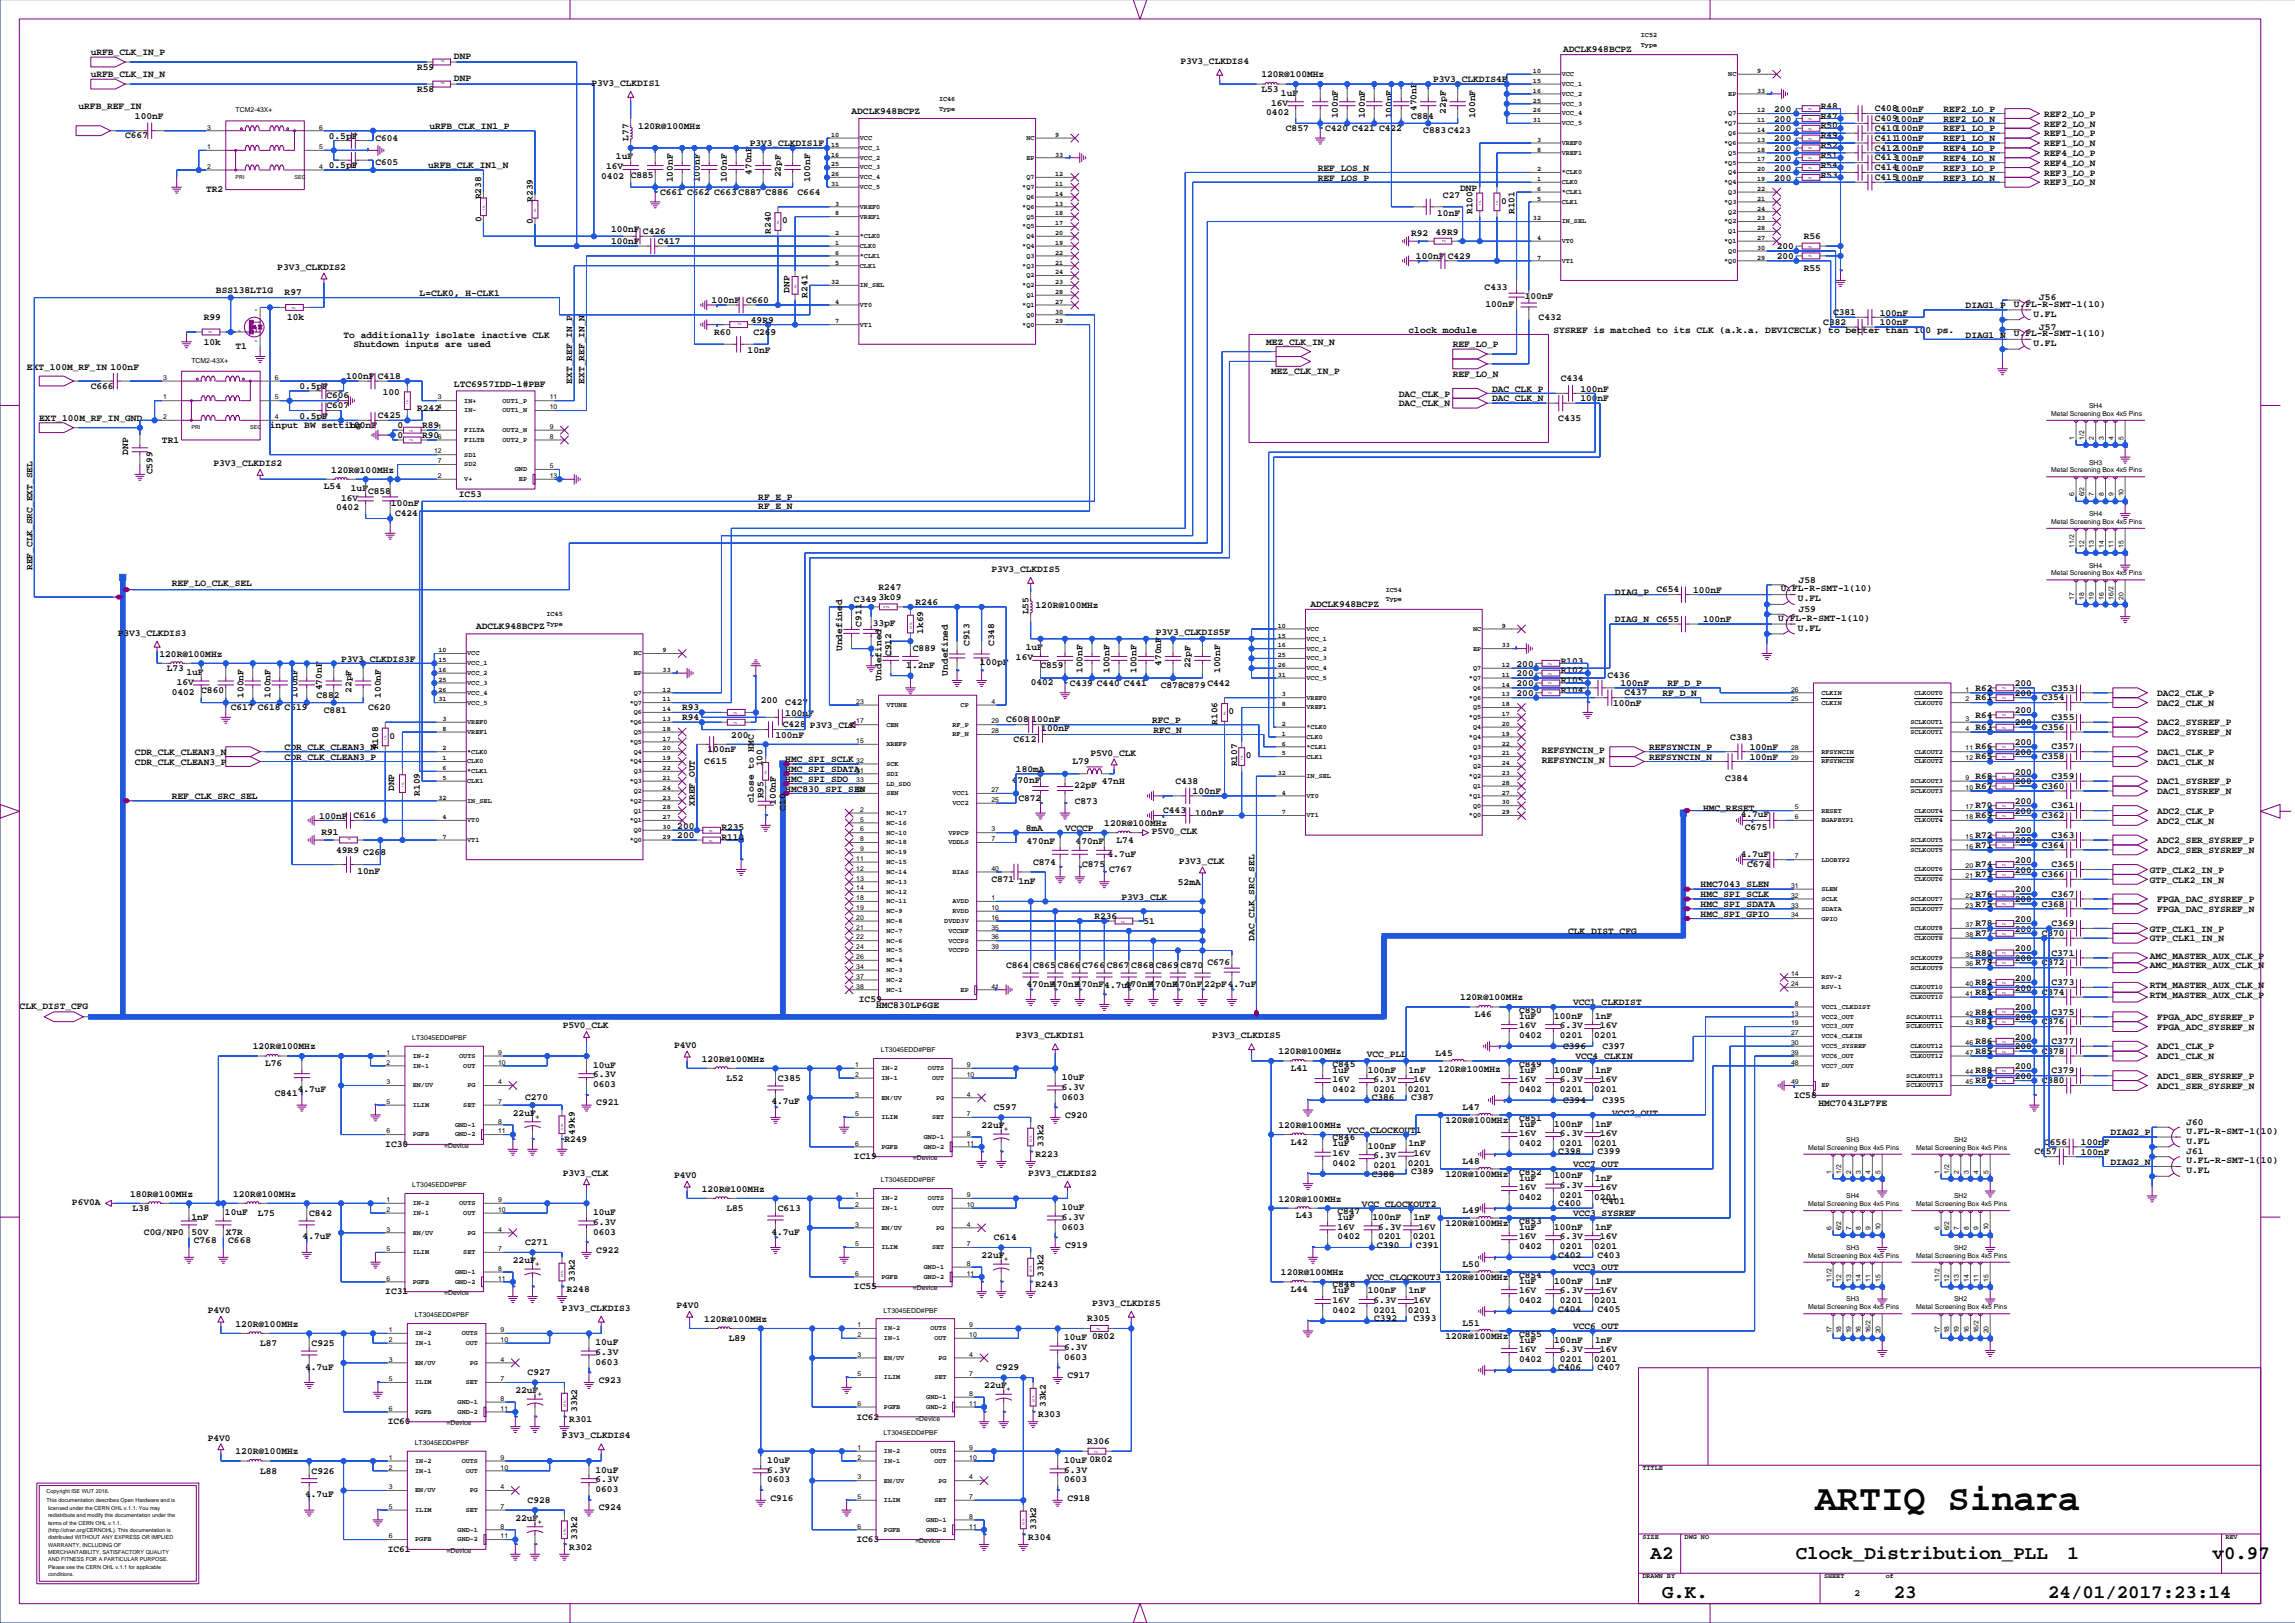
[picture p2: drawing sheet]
<svg xmlns="http://www.w3.org/2000/svg" width="594mm" height="420mm" viewBox="0 0 594 420" stroke-linecap="round" stroke-linejoin="round" font-family="sans-serif">
<defs><g id="words">
<text font-size="9.5" x="469.6" y="390.6">ARTIQ Sinara</text>
<g font-size="4.9">
<text x="427" y="403.2">A2</text>
<text x="464.6" y="403.2">Clock_Distribution_PLL</text>
<text x="534.9" y="403.2">1</text>
<text x="572.4" y="403.2">v0.97</text>
<text x="430" y="413.4">G.K.</text>
<text x="489.9" y="413.4">23</text>
<text x="529.9" y="413.3">24/01/2017:23:14</text>
</g>
<g font-size="2.5">
<text x="23.5" y="14.3">uRFB_CLK_IN_P</text>
<text x="117.4" y="15.2">DNP</text>
<text x="305.4" y="16.5">P3V3_CLKDIS4</text>
<text x="404.4" y="13.6">ADCLK948BCPZ</text>
<text x="23.5" y="20">uRFB_CLK_IN_N</text>
<text x="107.9" y="23.7">R58</text>
<text x="107.9" y="18">R59</text>
<text x="117.4" y="20.9">DNP</text>
<text x="153" y="22.2">P3V3_CLKDIS1</text>
<text x="326.3" y="20">120R@100MHz</text>
<text x="326.3" y="23.7">L53</text>
<text x="370.8" y="21.3">P3V3_CLKDIS4F</text>
<text x="20.3" y="28.3">uRFB_REF_IN</text>
<text x="220.3" y="29.4">ADCLK948BCPZ</text>
<text x="327.6" y="29.8">0402</text>
<text x="328.9" y="27.3">16V</text>
<text x="331.4" y="24.7">1uF</text>
<text x="366.4" y="28.7" transform="rotate(-90 366.4 28.7)">470nF</text>
<text x="374" y="29.4" transform="rotate(-90 374 29.4)">22pF</text>
<text x="459" y="28.9">200</text>
<text x="471.1" y="28.2">R48</text>
<text x="485" y="28.8">C408100nF</text>
<text x="502.8" y="28.9">REF2_LO_P</text>
<text x="32.4" y="35.8">C667</text>
<text x="34.9" y="30.8">100nF</text>
<text x="85.1" y="35.9">0.5pF</text>
<text x="111.1" y="33.4">uRFB_CLK_IN1_P</text>
<text x="165.1" y="33.4">120R@100MHz</text>
<text x="332.7" y="33.9">C857</text>
<text x="342.8" y="33.9">C420 C421 C422</text>
<text x="346.1" y="30.6" transform="rotate(-90 346.1 30.6)">100nF</text>
<text x="353.1" y="30.6" transform="rotate(-90 353.1 30.6)">100nF</text>
<text x="360.1" y="30.6" transform="rotate(-90 360.1 30.6)">100nF</text>
<text x="365" y="30.8">C884</text>
<text x="368.2" y="34.5">C883 C423</text>
<text x="381.7" y="30.6" transform="rotate(-90 381.7 30.6)">100nF</text>
<text x="459" y="31.5">200</text>
<text x="459" y="34">200</text>
<text x="471.1" y="30.7">R47</text>
<text x="471.1" y="33.2">R50</text>
<text x="471.1" y="35.8">R49</text>
<text x="485" y="31.3">C409100nF</text>
<text x="485" y="33.9">C410100nF</text>
<text x="502.8" y="34">REF1_LO_P</text>
<text x="502.8" y="31.5">REF2_LO_N</text>
<text x="528.8" y="32.7">REF2_LO_N</text>
<text x="528.8" y="30.2">REF2_LO_P</text>
<text x="528.8" y="35.3">REF1_LO_P</text>
<text x="97.1" y="36.4">C604</text>
<text x="159.3" y="41.3">1uF</text>
<text x="162.6" y="36.4" transform="rotate(-90 162.6 36.4)">L77</text>
<text x="193.9" y="37.8">P3V3_CLKDIS1F</text>
<text x="459" y="36.5">200</text>
<text x="459" y="41.6">200</text>
<text x="459" y="39.1">200</text>
<text x="471.1" y="40.9">R51</text>
<text x="471.1" y="38.3">R52</text>
<text x="485" y="36.4">C411100nF</text>
<text x="485" y="41.5">C413100nF</text>
<text x="485" y="39">C412100nF</text>
<text x="502.8" y="36.5">REF1_LO_N</text>
<text x="502.8" y="39.1">REF4_LO_P</text>
<text x="502.8" y="41.6">REF4_LO_N</text>
<text x="528.8" y="40.4">REF4_LO_P</text>
<text x="528.8" y="37.8">REF1_LO_N</text>
<text x="85.1" y="43.5">0.5pF</text>
<text x="97.1" y="42.8">C605</text>
<text x="110.8" y="43.5">uRFB_CLK_IN1_N</text>
<text x="155.5" y="46.3">0402 C885</text>
<text x="156.8" y="43.8">16V</text>
<text x="174.1" y="47.1" transform="rotate(-90 174.1 47.1)">100nF</text>
<text x="181.1" y="47.1" transform="rotate(-90 181.1 47.1)">100nF</text>
<text x="188" y="47.1" transform="rotate(-90 188 47.1)">100nF</text>
<text x="194.4" y="45.2" transform="rotate(-90 194.4 45.2)">470nF</text>
<text x="202" y="45.9" transform="rotate(-90 202 45.9)">22pF</text>
<text x="209.6" y="47.1" transform="rotate(-90 209.6 47.1)">100nF</text>
<text x="340.9" y="44.2">REF_LOS_N</text>
<text x="340.9" y="46.7">REF_LOS_P</text>
<text x="459" y="46.7">200</text>
<text x="459" y="44.2">200</text>
<text x="471.1" y="45.9">R53</text>
<text x="471.1" y="43.4">R54</text>
<text x="485" y="44">C414100nF</text>
<text x="485" y="46.6">C415100nF</text>
<text x="502.8" y="44.2">REF3_LO_P</text>
<text x="502.8" y="46.7">REF3_LO_N</text>
<text x="528.8" y="42.9">REF4_LO_N</text>
<text x="528.8" y="45.4">REF3_LO_P</text>
<text x="528.8" y="48">REF3_LO_N</text>
<text x="53.3" y="49.7">TR2</text>
<text x="124.5" y="51.6" transform="rotate(-90 124.5 51.6)">R238</text>
<text x="137.8" y="52.2" transform="rotate(-90 137.8 52.2)">R239</text>
<text x="170.8" y="50.4">C661 C662 C663 C887 C886</text>
<text x="206.3" y="50.4">C664</text>
<text x="373.3" y="51.1">C27</text>
<text x="377.7" y="49.5">DNP</text>
<text x="388.3" y="52.7">0</text>
<text x="124.5" y="57.3" transform="rotate(-90 124.5 57.3)">0</text>
<text x="137.9" y="57.9" transform="rotate(-90 137.9 57.9)">0</text>
<text x="202.3" y="57.8">0</text>
<text x="371.8" y="55.9">10nF</text>
<text x="381" y="55.4" transform="rotate(-90 381 55.4)">R100</text>
<text x="391.8" y="55.4" transform="rotate(-90 391.8 55.4)">R101</text>
<text x="158.1" y="63.2">100nF</text>
<text x="158.1" y="60">100nF</text>
<text x="166.3" y="60.5">C426</text>
<text x="170.1" y="63.1">C417</text>
<text x="199.4" y="60.5" transform="rotate(-90 199.4 60.5)">R240</text>
<text x="365" y="61.2">R92</text>
<text x="371.4" y="60.7">49R9</text>
<text x="459.6" y="64.5">200</text>
<text x="466.6" y="61.8">R56</text>
<text x="71.7" y="69.8">P3V3_CLKDIS2</text>
<text x="366.3" y="67">100nF</text>
<text x="374.6" y="66.9">C429</text>
<text x="459.6" y="67">200</text>
<text x="466.6" y="70.1">R55</text>
<text x="55.9" y="75.9">BSS138LT1G</text>
<text x="73.6" y="76.4">R97</text>
<text x="108.6" y="76.5">L=CLK0, H-CLK1</text>
<text x="204.2" y="75.7" transform="rotate(-90 204.2 75.7)">DNP</text>
<text x="208.9" y="77" transform="rotate(-90 208.9 77)">R241</text>
<text x="384.1" y="75.1">C433</text>
<text x="394.5" y="77.4">100nF</text>
<text x="527.6" y="77.7">J56</text>
<text x="52.7" y="82.8">R99</text>
<text x="74.3" y="82.9">10k</text>
<text x="184.1" y="78.4">100nF</text>
<text x="193" y="78.3">C660</text>
<text x="194.3" y="83.5">49R9</text>
<text x="384.3" y="79.3">100nF</text>
<text x="398.1" y="82.9">C432</text>
<text x="474.2" y="81.5">C381</text>
<text x="486.3" y="81.6">100nF</text>
<text x="508.5" y="79.7">DIAG1_P</text>
<text x="521" y="79.3">U.FL-R-SMT-1(10)</text>
<text x="526.1" y="81.9">U.FL</text>
<text x="52.7" y="89.2">10k</text>
<text x="88.9" y="87.3">To additionally isolate inactive CLK</text>
<text x="91.4" y="89.9">Shutdown inputs are used</text>
<text x="184.7" y="86.6">R60</text>
<text x="194.9" y="86.7">C269</text>
<text x="327.6" y="89.2">MEZ_CLK_IN_N</text>
<text x="364.4" y="86.1">clock module</text>
<text x="375.8" y="89.9">REF_LO_P</text>
<text x="401.9" y="86.1">SYSREF is matched to its CLK (a.k.a. DEVICECLK) to better than 100 ps.</text>
<text x="471.7" y="84">C382</text>
<text x="486.3" y="84.2">100nF</text>
<text x="508.5" y="87.3">DIAG1_N</text>
<text x="521" y="87">U.FL-R-SMT-1(10)</text>
<text x="526.1" y="89.5">U.FL</text>
<text x="527.6" y="85.3">J57</text>
<text x="7" y="95.6">EXT_100M_RF_IN 100nF</text>
<text x="60.9" y="90.4">T1</text>
<text x="193.4" y="91.4">10nF</text>
<text x="23.5" y="100.5">C666</text>
<text x="77.5" y="100.7">0.5pF</text>
<text x="89.5" y="98.1">100nF</text>
<text x="97.8" y="98">C418</text>
<text x="117.4" y="100">LTC6957IDD-1#PBF</text>
<text x="148" y="99.2" transform="rotate(-90 148 99.2)">EXT_REF_IN_P</text>
<text x="151.2" y="99.2" transform="rotate(-90 151.2 99.2)">EXT_REF_IN_N</text>
<text x="328.9" y="96.9">MEZ_CLK_IN_P</text>
<text x="375.8" y="97.5">REF_LO_N</text>
<text x="386" y="101.3">DAC_CLK_P</text>
<text x="403.8" y="98.6">C434</text>
<text x="408.8" y="101.3">100nF</text>
<text x="84.4" y="105.6">C607</text>
<text x="84.4" y="103.1">C606</text>
<text x="99" y="102.2">100</text>
<text x="107.9" y="106.4">R242</text>
<text x="361.9" y="102.6">DAC_CLK_P</text>
<text x="361.9" y="105.1">DAC_CLK_N</text>
<text x="386" y="103.8">DAC_CLK_N</text>
<text x="408.8" y="103.8">100nF</text>
<text x="10.2" y="108.9">EXT_100M_RF_IN_GND</text>
<text x="69.8" y="110.8">input BW setting</text>
<text x="77.5" y="108.3">0.5pF</text>
<text x="90.1" y="110.8">100nF</text>
<text x="97.8" y="108.2">C425</text>
<text x="102.8" y="110.8">0</text>
<text x="102.8" y="113.4">0</text>
<text x="109.2" y="113.2">R90</text>
<text x="109.2" y="110.7">R89</text>
<text x="403.1" y="108.8">C435</text>
<text x="33.1" y="117.6" transform="rotate(-90 33.1 117.6)">DNP</text>
<text x="41.9" y="114.5">TR1</text>
<text x="39.4" y="122.7" transform="rotate(-90 39.4 122.7)">C599</text>
<text x="55.2" y="120.6">P3V3_CLKDIS2</text>
<text x="85.7" y="122.3">120R@100MHz</text>
<text x="83.8" y="126.6">L54</text>
<text x="88.2" y="129.5">16V</text>
<text x="90.8" y="127">1uF</text>
<text x="95.2" y="127.8">C858</text>
<text x="101.2" y="130.8">100nF</text>
<text x="118.7" y="128.5">IC53</text>
<text x="196.2" y="129.2">RF_E_P</text>
<text x="196.2" y="131.8">RF_E_N</text>
<text x="87" y="132">0402</text>
<text x="102.2" y="133.5">C424</text>
<text x="8.4" y="147.5" transform="rotate(-90 8.4 147.5)">REF_CLK_SRC_EXT_SEL</text>
<text x="256.5" y="147.9">P3V3_CLKDIS5</text>
<text x="44.4" y="151.5">REF_LO_CLK_SEL</text>
<text x="220.9" y="155.8">C349</text>
<text x="227.3" y="155.3">3k09</text>
<text x="227.3" y="152.6">R247</text>
<text x="417.7" y="154">DIAG_P</text>
<text x="428.5" y="153.2">C654</text>
<text x="438.1" y="153.4">100nF</text>
<text x="460.7" y="153">U.FL-R-SMT-1(10)</text>
<text x="465.1" y="155.5">U.FL</text>
<text x="465.3" y="150.7">J58</text>
<text x="225.8" y="161.9">33pF</text>
<text x="236.8" y="156.4">R246</text>
<text x="266.1" y="158.9" transform="rotate(-90 266.1 158.9)">L55</text>
<text x="267.9" y="157.2">120R@100MHz</text>
<text x="339" y="157">ADCLK948BCPZ</text>
<text x="417.7" y="161">DIAG_N</text>
<text x="428.5" y="160.8">C655</text>
<text x="440.6" y="161">100nF</text>
<text x="460.1" y="160.6">U.FL-R-SMT-1(10)</text>
<text x="465.3" y="158.3">J59</text>
<text x="30.5" y="164.4">P3V3_CLKDIS3</text>
<text x="123.2" y="162.7">ADCLK948BCPZ</text>
<text x="222.9" y="162.1" transform="rotate(-90 222.9 162.1)">C911</text>
<text x="238.8" y="164" transform="rotate(-90 238.8 164)">1k69</text>
<text x="250.8" y="167.1" transform="rotate(-90 250.8 167.1)">C913</text>
<text x="257.2" y="167.1" transform="rotate(-90 257.2 167.1)">C348</text>
<text x="299" y="164.2">P3V3_CLKDIS5F</text>
<text x="465.1" y="163.1">U.FL</text>
<text x="41.3" y="169.9">120R@100MHz</text>
<text x="43.2" y="173.5">L73</text>
<text x="88.2" y="171.1">P3V3_CLKDIS3F</text>
<text x="217.9" y="168.4" transform="rotate(-90 217.9 168.4)">Undefined</text>
<text x="230.5" y="169.7" transform="rotate(-90 230.5 169.7)">C912</text>
<text x="234.5" y="172.7">1.2nF</text>
<text x="236.2" y="168.5">C889</text>
<text x="253.5" y="172">100pF</text>
<text x="262.8" y="170.8">16V</text>
<text x="265.4" y="168.2">1uF</text>
<text x="269.2" y="172.9">C859</text>
<text x="300.4" y="172.2" transform="rotate(-90 300.4 172.2)">470nF</text>
<text x="308" y="172.8" transform="rotate(-90 308 172.8)">22pF</text>
<text x="392.3" y="172.4">200</text>
<text x="403.8" y="171.6">R103</text>
<text x="44.4" y="179.7">0402</text>
<text x="45.7" y="177.1">16V</text>
<text x="48.2" y="174.6">1uF</text>
<text x="52.1" y="179.3">C860</text>
<text x="83.3" y="178.6" transform="rotate(-90 83.3 178.6)">470nF</text>
<text x="90.9" y="179.2" transform="rotate(-90 90.9 179.2)">22pF</text>
<text x="228" y="176" transform="rotate(-90 228 176)">Undefined</text>
<text x="245.2" y="174.8" transform="rotate(-90 245.2 174.8)">Undefined</text>
<text x="266.6" y="177.1">0402</text>
<text x="276.8" y="177.3">C439 C440 C441</text>
<text x="280.1" y="174.1" transform="rotate(-90 280.1 174.1)">100nF</text>
<text x="287.1" y="174.1" transform="rotate(-90 287.1 174.1)">100nF</text>
<text x="294.1" y="174.1" transform="rotate(-90 294.1 174.1)">100nF</text>
<text x="300.3" y="178">C878C879</text>
<text x="312.3" y="177.3">C442</text>
<text x="315.6" y="174.1" transform="rotate(-90 315.6 174.1)">100nF</text>
<text x="392.3" y="174.9">200</text>
<text x="392.3" y="177.5">200</text>
<text x="403.8" y="174.2">R102</text>
<text x="403.8" y="179.3">R104</text>
<text x="403.8" y="176.7">R105</text>
<text x="415.8" y="175.4">C436</text>
<text x="419.2" y="177.5">100nF</text>
<text x="420.3" y="179.9">C437</text>
<text x="431.4" y="177.5">RF_D_P</text>
<text x="511.1" y="178.6">R62</text>
<text x="521.2" y="177.5">200</text>
<text x="530.7" y="178.6">C353</text>
<text x="59.7" y="183.7">C617 C618 C619</text>
<text x="63" y="180.5" transform="rotate(-90 63 180.5)">100nF</text>
<text x="70" y="180.5" transform="rotate(-90 70 180.5)">100nF</text>
<text x="76.9" y="180.5" transform="rotate(-90 76.9 180.5)">100nF</text>
<text x="81.9" y="180.7">C882</text>
<text x="83.8" y="184.3">C881</text>
<text x="95.2" y="183.7">C620</text>
<text x="98.5" y="180.5" transform="rotate(-90 98.5 180.5)">100nF</text>
<text x="176.5" y="183.7">R93</text>
<text x="196.8" y="181.9">200</text>
<text x="203.2" y="185.1">100nF</text>
<text x="203.2" y="182.4">C427</text>
<text x="317.9" y="184.7">0</text>
<text x="392.3" y="180">200</text>
<text x="417.3" y="182.6">100nF</text>
<text x="430.1" y="180">RF_D_N</text>
<text x="511.1" y="181.2">R61</text>
<text x="511.1" y="185.6">R64</text>
<text x="521.2" y="180">200</text>
<text x="521.2" y="184.5">200</text>
<text x="528.2" y="181.2">C354</text>
<text x="558" y="180">DAC2_CLK_P</text>
<text x="558" y="182.6">DAC2_CLK_N</text>
<text x="100.7" y="191.1">0</text>
<text x="176.5" y="186.2">R94</text>
<text x="189.2" y="190.8">200</text>
<text x="200.6" y="190.8">100nF</text>
<text x="202.5" y="188.1">C428</text>
<text x="209.5" y="188.3">P3V3_CLK</text>
<text x="260.3" y="186.9">C608</text>
<text x="262.2" y="192">C612</text>
<text x="266.8" y="186.6">100nF</text>
<text x="269.4" y="189.2">100nF</text>
<text x="298.1" y="187">RFC_P</text>
<text x="298.4" y="189.5">RFC_N</text>
<text x="314.9" y="187.4" transform="rotate(-90 314.9 187.4)">R106</text>
<text x="447.6" y="191.3">C383</text>
<text x="511.1" y="188.8">R63</text>
<text x="521.2" y="187.6">200</text>
<text x="528.2" y="188.8">C356</text>
<text x="530.7" y="186.2">C355</text>
<text x="558" y="187.6">DAC2_SYSREF_P</text>
<text x="558" y="190.2">DAC2_SYSREF_N</text>
<text x="34.9" y="195.3">CDR_CLK_CLEAN3_N</text>
<text x="34.9" y="197.8">CDR_CLK_CLEAN3_P</text>
<text x="73.6" y="194">CDR_CLK_CLEAN3_N</text>
<text x="73.6" y="196.5">CDR_CLK_CLEAN3_P</text>
<text x="97.8" y="193.8" transform="rotate(-90 97.8 193.8)">R108</text>
<text x="182.2" y="197.7">C615</text>
<text x="183" y="194.6">100nF</text>
<text x="203.2" y="197.2">HMC_SPI_SCLK</text>
<text x="277.4" y="197.7">L79</text>
<text x="282.1" y="195.5">P5V0_CLK</text>
<text x="322.3" y="196.2">0</text>
<text x="398.9" y="194.9">REFSYNCIN_P</text>
<text x="398.9" y="197.4">REFSYNCIN_N</text>
<text x="426.6" y="194">REFSYNCIN_P</text>
<text x="426.6" y="196.5">REFSYNCIN_N</text>
<text x="452.7" y="194">100nF</text>
<text x="452.7" y="196.5">100nF</text>
<text x="511.1" y="196.4">R65</text>
<text x="511.1" y="193.9">R66</text>
<text x="521.2" y="195.3">200</text>
<text x="521.2" y="192.7">200</text>
<text x="528.2" y="196.4">C358</text>
<text x="530.7" y="193.9">C357</text>
<text x="558" y="195.3">DAC1_CLK_P</text>
<text x="558" y="197.8">DAC1_CLK_N</text>
<text x="197.2" y="198.2" transform="rotate(-90 197.2 198.2)">100</text>
<text x="203.2" y="199.7">HMC_SPI_SDATA</text>
<text x="203.2" y="202.2">HMC_SPI_SDO</text>
<text x="261.8" y="202.5">470nF</text>
<text x="262.8" y="199.7">180mA</text>
<text x="277.9" y="203.8">22pF</text>
<text x="285.1" y="202.9">47nH</text>
<text x="304.1" y="202.7">C438</text>
<text x="320" y="198.2" transform="rotate(-90 320 198.2)">R107</text>
<text x="446.3" y="202.1">C384</text>
<text x="511.1" y="201.5">R68</text>
<text x="521.2" y="202.9">200</text>
<text x="521.2" y="200.3">200</text>
<text x="530.7" y="201.5">C359</text>
<text x="558" y="202.9">DAC1_SYSREF_P</text>
<text x="44.4" y="206.7">REF_CLK_SRC_SEL</text>
<text x="102" y="204.6" transform="rotate(-90 102 204.6)">DNP</text>
<text x="108.6" y="205.9" transform="rotate(-90 108.6 205.9)">R109</text>
<text x="179.8" y="208.4" transform="rotate(-90 179.8 208.4)">XREF_OUT</text>
<text x="195" y="207.8" transform="rotate(-90 195 207.8)">close to HMC</text>
<text x="197.5" y="206.5" transform="rotate(-90 197.5 206.5)">R95</text>
<text x="200.7" y="208.2" transform="rotate(-90 200.7 208.2)">100nF</text>
<text x="203.2" y="204.8">HMC830_SPI_SEN</text>
<text x="203.2" y="209.7" transform="rotate(-90 203.2 209.7)">C10</text>
<text x="263.5" y="207.2">C872</text>
<text x="278.1" y="207.9">C873</text>
<text x="308.5" y="205.4">100nF</text>
<text x="440.6" y="209.9">HMC_RESET</text>
<text x="511.1" y="204">R67</text>
<text x="511.1" y="209.1">R70</text>
<text x="521.2" y="208">200</text>
<text x="528.2" y="204">C360</text>
<text x="530.7" y="209.1">C361</text>
<text x="558" y="205.4">DAC1_SYSREF_N</text>
<text x="82.5" y="211.8">100nF</text>
<text x="91.4" y="211.6">C616</text>
<text x="175.2" y="214.3">200</text>
<text x="186.6" y="214.8">R235</text>
<text x="265.4" y="214.9">8mA</text>
<text x="275.5" y="214.9">VCCCP</text>
<text x="285.7" y="213.7">120R@100MHz</text>
<text x="298" y="215.8">P5V0_CLK</text>
<text x="300.9" y="210.4">C443</text>
<text x="309.2" y="211.1">100nF</text>
<text x="450.3" y="211.4">4.7uF</text>
<text x="451.4" y="214.8">C675</text>
<text x="511.1" y="211.6">R69</text>
<text x="521.2" y="210.5">200</text>
<text x="521.2" y="215.6">200</text>
<text x="528.2" y="211.6">C362</text>
<text x="558" y="210.5">ADC2_CLK_P</text>
<text x="558" y="213">ADC2_CLK_N</text>
<text x="83.2" y="216.1">R91</text>
<text x="87" y="220.7">49R9</text>
<text x="94" y="221.3">C268</text>
<text x="175.2" y="216.8">200</text>
<text x="186.6" y="217.3">R110</text>
<text x="265.6" y="218.4">470nF</text>
<text x="278.3" y="218.4">470nF</text>
<text x="286.5" y="221.6">4.7uF</text>
<text x="288.9" y="218">L74</text>
<text x="450.3" y="221.6">4.7uF</text>
<text x="511.1" y="216.7">R72</text>
<text x="511.1" y="219.3">R71</text>
<text x="521.2" y="218.1">200</text>
<text x="528.2" y="219.3">C364</text>
<text x="530.7" y="216.7">C363</text>
<text x="558" y="218.1">ADC2_SER_SYSREF_P</text>
<text x="558" y="220.7">ADC2_SER_SYSREF_N</text>
<text x="92.5" y="226">10nF</text>
<text x="267.3" y="223.7">C874</text>
<text x="280" y="224.3">C875</text>
<text x="287" y="225.6">C767</text>
<text x="304.9" y="223.5">P3V3_CLK</text>
<text x="452" y="224.3">C674</text>
<text x="511.1" y="226.9">R73</text>
<text x="511.1" y="224.3">R74</text>
<text x="521.2" y="225.7">200</text>
<text x="521.2" y="223.2">200</text>
<text x="528.2" y="226.9">C366</text>
<text x="530.7" y="224.3">C365</text>
<text x="556.1" y="225.7">GTP_CLK2_IN_P</text>
<text x="256.5" y="228.1">C871</text>
<text x="263.5" y="228.5">1nF</text>
<text x="290.1" y="232.7">P3V3_CLK</text>
<text x="304.7" y="228.9">52mA</text>
<text x="440" y="229.5">HMC7043_SLEN</text>
<text x="440" y="232.1">HMC_SPI_SCLK</text>
<text x="511.1" y="231.9">R76</text>
<text x="521.2" y="233.4">200</text>
<text x="521.2" y="230.8">200</text>
<text x="530.7" y="231.9">C367</text>
<text x="556.1" y="228.3">GTP_CLK2_IN_N</text>
<text x="558" y="233.4">FPGA_DAC_SYSREF_P</text>
<text x="283.1" y="237.7">R236</text>
<text x="295.8" y="239.1">51</text>
<text x="440" y="234.6">HMC_SPI_SDATA</text>
<text x="440" y="237.2">HMC_SPI_GPIO</text>
<text x="511.1" y="234.5">R75</text>
<text x="511.1" y="239.6">R78</text>
<text x="521.2" y="238.4">200</text>
<text x="528.2" y="234.5">C368</text>
<text x="530.7" y="239.6">C369</text>
<text x="558" y="235.9">FPGA_DAC_SYSREF_N</text>
<text x="324.5" y="243.3" transform="rotate(-90 324.5 243.3)">DAC_CLK_SRC_SEL</text>
<text x="405.7" y="241.6">CLK_DIST_CFG</text>
<text x="511.1" y="242.1">R77</text>
<text x="521.2" y="241">200</text>
<text x="528.2" y="242.1">C370</text>
<text x="556.1" y="241">GTP_CLK1_IN_P</text>
<text x="556.1" y="243.5">GTP_CLK1_IN_N</text>
<text x="260.3" y="250.4">C864</text>
<text x="267.3" y="250.4">C865</text>
<text x="273.6" y="250.4">C866</text>
<text x="280" y="250.4">C766</text>
<text x="286.3" y="250.4">C867</text>
<text x="292.7" y="250.4">C868</text>
<text x="299" y="250.4">C869</text>
<text x="305.4" y="250.4">C870</text>
<text x="312.3" y="249.7">C676</text>
<text x="511.1" y="249.7">R79</text>
<text x="511.1" y="247.2">R80</text>
<text x="521.2" y="248.6">200</text>
<text x="521.2" y="246.1">200</text>
<text x="528.2" y="249.7">C372</text>
<text x="530.7" y="247.2">C371</text>
<text x="556.1" y="248">AMC_MASTER_AUX_CLK_P</text>
<text x="556.1" y="250.5">AMC_MASTER_AUX_CLK_N</text>
<text x="265.6" y="255.2">470nF470nF470nF4.7uF</text>
<text x="291" y="255.2">470nF470nF470nF</text>
<text x="311.5" y="255.2">22pF4.7uF</text>
<text x="511.1" y="257.3">R81</text>
<text x="511.1" y="254.8">R82</text>
<text x="521.2" y="256.2">200</text>
<text x="521.2" y="253.7">200</text>
<text x="528.2" y="257.3">C374</text>
<text x="530.7" y="254.8">C373</text>
<text x="556.1" y="255.6">RTM_MASTER_AUX_CLK_N</text>
<text x="5.1" y="260.9">CLK_DIST_CFG</text>
<text x="222.2" y="259.2">IC59</text>
<text x="226.6" y="260.7">HMC830LP6GE</text>
<text x="377.7" y="258.7">120R@100MHz</text>
<text x="381.5" y="263.1">L46</text>
<text x="393" y="263.5">1uF</text>
<text x="393" y="261.9">C850</text>
<text x="402.1" y="263.5">100nF</text>
<text x="406.9" y="260">VCC1_CLKDIST</text>
<text x="412.7" y="263.5">1nF</text>
<text x="511.1" y="262.4">R84</text>
<text x="521.2" y="263.8">200</text>
<text x="521.2" y="261.3">200</text>
<text x="530.7" y="262.4">C375</text>
<text x="556.1" y="258.1">RTM_MASTER_AUX_CLK_P</text>
<text x="558" y="263.8">FPGA_ADC_SYSREF_P</text>
<text x="145.6" y="266">P5V0_CLK</text>
<text x="262.8" y="268.5">P3V3_CLKDIS1</text>
<text x="313.6" y="268.5">P3V3_CLKDIS5</text>
<text x="393" y="268.5">0402</text>
<text x="393" y="266">16V</text>
<text x="403.6" y="268.5">0201</text>
<text x="403.6" y="266">6.3V</text>
<text x="412.4" y="268.5">0201</text>
<text x="413.9" y="266">16V</text>
<text x="511.1" y="265">R83</text>
<text x="521.2" y="268.9">200</text>
<text x="528.2" y="265">C376</text>
<text x="558" y="266.4">FPGA_ADC_SYSREF_N</text>
<text x="65.4" y="271.4">120R@100MHz</text>
<text x="68.6" y="275.8">L76</text>
<text x="174.4" y="271.1">P4V0</text>
<text x="181.6" y="274.6">120R@100MHz</text>
<text x="330.8" y="272.7">120R@100MHz</text>
<text x="344.7" y="275.9">C845</text>
<text x="353.6" y="273.3">VCC_PLL</text>
<text x="371.4" y="273.2">L45</text>
<text x="393" y="275.9">C849</text>
<text x="404.4" y="271.3">C396</text>
<text x="407.6" y="274">VCC4_CLKIN</text>
<text x="414.6" y="271.3">C397</text>
<text x="511.1" y="272.6">R85</text>
<text x="511.1" y="270">R86</text>
<text x="521.2" y="271.4">200</text>
<text x="528.2" y="272.6">C378</text>
<text x="530.7" y="270">C377</text>
<text x="558" y="271.4">ADC1_CLK_P</text>
<text x="558" y="274">ADC1_CLK_N</text>
<text x="153.4" y="278.7">6.3V</text>
<text x="153.4" y="276.2">10uF</text>
<text x="153.4" y="281.2">0603</text>
<text x="187.9" y="279.6">L52</text>
<text x="201.2" y="279.6">C385</text>
<text x="274.7" y="281.9">6.3V</text>
<text x="274.7" y="279.3">10uF</text>
<text x="333.9" y="277">L41</text>
<text x="344.7" y="277.4">1uF</text>
<text x="344.7" y="280">16V</text>
<text x="353.8" y="277.4">100nF</text>
<text x="355.3" y="280">6.3V</text>
<text x="364.4" y="277.4">1nF</text>
<text x="365.7" y="280">16V</text>
<text x="372" y="277.2">120R@100MHz</text>
<text x="393" y="277.4">1uF</text>
<text x="393" y="280">16V</text>
<text x="402.1" y="277.4">100nF</text>
<text x="403.6" y="280">6.3V</text>
<text x="412.7" y="277.4">1nF</text>
<text x="413.9" y="280">16V</text>
<text x="511.1" y="277.7">R88</text>
<text x="511.1" y="280.2">R87</text>
<text x="521.2" y="279.1">200</text>
<text x="521.2" y="276.5">200</text>
<text x="528.2" y="280.2">C380</text>
<text x="530.7" y="277.7">C379</text>
<text x="558" y="279.1">ADC1_SER_SYSREF_P</text>
<text x="558" y="281.6">ADC1_SER_SYSREF_N</text>
<text x="71.1" y="283.4">C841</text>
<text x="77" y="282.5">4.7uF</text>
<text x="135.9" y="284.6">C270</text>
<text x="154.3" y="285.9">C921</text>
<text x="199.6" y="285.7">4.7uF</text>
<text x="257.1" y="287.2">C597</text>
<text x="274.7" y="284.4">0603</text>
<text x="344.7" y="282.5">0402</text>
<text x="354.9" y="284.6">C386</text>
<text x="355.3" y="282.5">0201</text>
<text x="364.2" y="282.5">0201</text>
<text x="365" y="284.6">C387</text>
<text x="378.4" y="287.2">L47</text>
<text x="393" y="282.5">0402</text>
<text x="403.6" y="282.5">0201</text>
<text x="404.4" y="285.3">C394</text>
<text x="412.4" y="282.5">0201</text>
<text x="414.6" y="285.3">C395</text>
<text x="464.1" y="284">IC58</text>
<text x="470.4" y="286">HMC7043LP7FE</text>
<text x="132.7" y="288.6">22uF</text>
<text x="148.7" y="293.5" transform="rotate(-90 148.7 293.5)">49k9</text>
<text x="253.9" y="291.8">22uF</text>
<text x="275.5" y="289.1">C920</text>
<text x="330.8" y="291.8">120R@100MHz</text>
<text x="348.5" y="293">VCC_CLOCKOUT1</text>
<text x="373.9" y="290.5">120R@100MHz</text>
<text x="393" y="291.4">1uF</text>
<text x="393" y="293.9">16V</text>
<text x="393" y="289.8">C851</text>
<text x="402.1" y="291.4">100nF</text>
<text x="403.6" y="293.9">6.3V</text>
<text x="412.7" y="291.4">1nF</text>
<text x="413.9" y="293.9">16V</text>
<text x="417.1" y="288.6">VCC2_OUT</text>
<text x="546" y="293.7">DIAG2_P</text>
<text x="565.7" y="293.3">U.FL-R-SMT-1(10)</text>
<text x="565.7" y="291">J60</text>
<text x="99.7" y="296.7">IC30</text>
<text x="146" y="295.4">R249</text>
<text x="220.9" y="299.9">IC19</text>
<text x="267.9" y="299.2">R223</text>
<text x="269.9" y="296.6" transform="rotate(-90 269.9 296.6)">33k2</text>
<text x="333.9" y="296.1">L42</text>
<text x="344.7" y="299">16V</text>
<text x="344.7" y="296.5">1uF</text>
<text x="344.7" y="294.9">C846</text>
<text x="353.8" y="297.1">100nF</text>
<text x="355.3" y="299.6">6.3V</text>
<text x="364.4" y="296.5">1nF</text>
<text x="365.7" y="299">16V</text>
<text x="393" y="296.5">0402</text>
<text x="403.1" y="298.6">C398</text>
<text x="403.6" y="296.5">0201</text>
<text x="412.4" y="296.5">0201</text>
<text x="413.3" y="298.6">C399</text>
<text x="526.3" y="298.6">C657</text>
<text x="528.8" y="296.1">C656</text>
<text x="538.4" y="296.2">100nF</text>
<text x="538.4" y="298.7">100nF</text>
<text x="565.7" y="295.8">U.FL</text>
<text x="565.7" y="298.6">J61</text>
<text x="145.6" y="304.1">P3V3_CLK</text>
<text x="174.4" y="304.7">P4V0</text>
<text x="266" y="304.1">P3V3_CLKDIS2</text>
<text x="344.7" y="301.5">0402</text>
<text x="354.9" y="304.3">C388</text>
<text x="355.3" y="302.2">0201</text>
<text x="364.2" y="301.5">0201</text>
<text x="365" y="303.7">C389</text>
<text x="373.9" y="304.5">120R@100MHz</text>
<text x="378.4" y="301.1">L48</text>
<text x="393" y="305.4">1uF</text>
<text x="393" y="303.8">C852</text>
<text x="402.1" y="304.7">100nF</text>
<text x="406.9" y="301.9">VCC7_OUT</text>
<text x="412.7" y="305.4">1nF</text>
<text x="546" y="301.3">DIAG2_N</text>
<text x="565.7" y="300.9">U.FL-R-SMT-1(10)</text>
<text x="565.7" y="303.5">U.FL</text>
<text x="18.6" y="311.7">P6V0A</text>
<text x="33.6" y="309.5">180R@100MHz</text>
<text x="60.3" y="309.5">120R@100MHz</text>
<text x="181.6" y="308.3">120R@100MHz</text>
<text x="330.8" y="310.8">120R@100MHz</text>
<text x="393" y="307.9">16V</text>
<text x="393" y="310.4">0402</text>
<text x="403.1" y="311.9">C400</text>
<text x="403.6" y="307.3">6.3V</text>
<text x="403.6" y="309.8">0201</text>
<text x="412.4" y="310.4">0201</text>
<text x="413.9" y="307.9">16V</text>
<text x="414.6" y="311.4">C401</text>
<text x="34.3" y="313.2">L38</text>
<text x="49.5" y="315.5">1nF</text>
<text x="58.2" y="314.2">10uF</text>
<text x="66.7" y="314.5">L75</text>
<text x="80" y="314.5">C842</text>
<text x="153.4" y="316.8">6.3V</text>
<text x="153.4" y="314.2">10uF</text>
<text x="187.9" y="313.2">L85</text>
<text x="201.2" y="313.2">C613</text>
<text x="274.7" y="315.5">6.3V</text>
<text x="274.7" y="313">10uF</text>
<text x="335.2" y="315.1">L43</text>
<text x="346" y="315.5">1uF</text>
<text x="346" y="314">C847</text>
<text x="352.3" y="312.1">VCC_CLOCKOUT2</text>
<text x="355.1" y="315.5">100nF</text>
<text x="365.7" y="315.5">1nF</text>
<text x="373.9" y="317.2">120R@100MHz</text>
<text x="378.4" y="313.8">L49</text>
<text x="393" y="316.5">C853</text>
<text x="406.9" y="314.6">VCC3_SYSREF</text>
<text x="37.2" y="319.3">C0G/NP0</text>
<text x="49.5" y="319.3">50V</text>
<text x="50.2" y="321.5">C768</text>
<text x="58.4" y="319.3">X7R</text>
<text x="59" y="321.5">C668</text>
<text x="78.3" y="320.6">4.7uF</text>
<text x="135.9" y="322.1">C271</text>
<text x="153.4" y="319.3">0603</text>
<text x="199.6" y="319.3">4.7uF</text>
<text x="257.1" y="320.8">C614</text>
<text x="274.7" y="318.1">0603</text>
<text x="275.5" y="322.7">C919</text>
<text x="346" y="320.6">0402</text>
<text x="346" y="318.1">16V</text>
<text x="356.2" y="322.7">C390</text>
<text x="356.6" y="320.6">0201</text>
<text x="356.6" y="318.1">6.3V</text>
<text x="365.5" y="320.6">0201</text>
<text x="366.3" y="322.7">C391</text>
<text x="366.9" y="318.1">16V</text>
<text x="393" y="320.6">16V</text>
<text x="393" y="318.1">1uF</text>
<text x="393" y="323.1">0402</text>
<text x="402.1" y="318.1">100nF</text>
<text x="403.6" y="320.6">6.3V</text>
<text x="403.6" y="323.1">0201</text>
<text x="412.4" y="323.1">0201</text>
<text x="412.7" y="318.1">1nF</text>
<text x="413.9" y="320.6">16V</text>
<text x="132.7" y="326.7">22uF</text>
<text x="154.3" y="324">C922</text>
<text x="253.9" y="325.4">22uF</text>
<text x="331.4" y="329.9">120R@100MHz</text>
<text x="378.4" y="327.8">L50</text>
<text x="403.1" y="325.3">C402</text>
<text x="406.9" y="328.6">VCC3_OUT</text>
<text x="413.3" y="325.3">C403</text>
<text x="99.7" y="334.8">IC31</text>
<text x="146.7" y="334.2">R248</text>
<text x="148.7" y="331.6" transform="rotate(-90 148.7 331.6)">33k2</text>
<text x="220.9" y="333.5">IC55</text>
<text x="267.9" y="332.9">R243</text>
<text x="269.9" y="330.3" transform="rotate(-90 269.9 330.3)">33k2</text>
<text x="333.9" y="334.2">L44</text>
<text x="344.7" y="334.6">1uF</text>
<text x="344.7" y="333">C848</text>
<text x="353.6" y="331.1">VCC_CLOCKOUT3</text>
<text x="353.8" y="334.6">100nF</text>
<text x="364.4" y="334.6">1nF</text>
<text x="373.9" y="331.1">120R@100MHz</text>
<text x="393" y="332">1uF</text>
<text x="393" y="334.6">16V</text>
<text x="393" y="330.5">C854</text>
<text x="402.1" y="332">100nF</text>
<text x="403.6" y="334.6">6.3V</text>
<text x="412.7" y="332">1nF</text>
<text x="413.9" y="334.6">16V</text>
<text x="53.7" y="339.6">P4V0</text>
<text x="145.4" y="339">P3V3_CLKDIS3</text>
<text x="175" y="338.4">P4V0</text>
<text x="182.2" y="341.9">120R@100MHz</text>
<text x="281.2" y="341.8">R305</text>
<text x="282.5" y="337.7">P3V3_CLKDIS5</text>
<text x="344.7" y="337.1">16V</text>
<text x="344.7" y="339.6">0402</text>
<text x="355.3" y="337.1">6.3V</text>
<text x="355.3" y="339.6">0201</text>
<text x="355.5" y="341.8">C392</text>
<text x="364.2" y="339.6">0201</text>
<text x="365.7" y="337.1">16V</text>
<text x="365.7" y="341.8">C393</text>
<text x="393" y="337.1">0402</text>
<text x="403.1" y="339.2">C404</text>
<text x="403.6" y="337.1">0201</text>
<text x="412.4" y="337.1">0201</text>
<text x="413.3" y="339.2">C405</text>
<text x="60.9" y="343.2">120R@100MHz</text>
<text x="154.1" y="347.9">10uF</text>
<text x="188.6" y="346.9">L89</text>
<text x="275.3" y="346.6">10uF 0R02</text>
<text x="373.9" y="346.4">120R@100MHz</text>
<text x="378.4" y="343">L51</text>
<text x="393" y="347.3">1uF</text>
<text x="393" y="345.7">C855</text>
<text x="402.1" y="347.3">100nF</text>
<text x="406.9" y="343.8">VCC6_OUT</text>
<text x="412.7" y="347.3">1nF</text>
<text x="67.3" y="348.1">L87</text>
<text x="80.6" y="348.1">C925</text>
<text x="154.1" y="350.4">6.3V</text>
<text x="154.1" y="353">0603</text>
<text x="275.3" y="349.2">6.3V</text>
<text x="275.3" y="351.7">0603</text>
<text x="393" y="349.8">16V</text>
<text x="393" y="352.3">0402</text>
<text x="403.6" y="349.8">6.3V</text>
<text x="403.6" y="352.3">0201</text>
<text x="412.4" y="352.3">0201</text>
<text x="413.9" y="349.8">16V</text>
<text x="78.9" y="354.2">4.7uF</text>
<text x="136.5" y="355.7">C927</text>
<text x="154.9" y="357.6">C923</text>
<text x="254.6" y="359.1">22uF</text>
<text x="257.8" y="354.5">C929</text>
<text x="276.2" y="356.4">C917</text>
<text x="403.1" y="354.5">C406</text>
<text x="413.3" y="354.5">C407</text>
<text x="133.3" y="360.3">22uF</text>
<text x="149.3" y="365.2" transform="rotate(-90 149.3 365.2)">33k2</text>
<text x="270.6" y="363.9" transform="rotate(-90 270.6 363.9)">33k2</text>
<text x="100.3" y="368.4">IC60</text>
<text x="147.3" y="367.8">R301</text>
<text x="221.6" y="367.2">IC62</text>
<text x="268.5" y="366.5">R303</text>
<text x="53.7" y="372.7">P4V0</text>
<text x="60.9" y="376.2">120R@100MHz</text>
<text x="145.4" y="372">P3V3_CLKDIS4</text>
<text x="281.2" y="373.5">R306</text>
<text x="67.3" y="381.1">L88</text>
<text x="80.6" y="381.1">C926</text>
<text x="154.1" y="383.4">6.3V</text>
<text x="154.1" y="380.9">10uF</text>
<text x="198.5" y="380.9">6.3V</text>
<text x="198.5" y="378.4">10uF</text>
<text x="198.5" y="383.4">0603</text>
<text x="275.3" y="380.9">6.3V</text>
<text x="275.3" y="378.4">10uF 0R02</text>
<text x="275.3" y="383.4">0603</text>
<text x="78.9" y="387.3">4.7uF</text>
<text x="136.5" y="388.8">C928</text>
<text x="154.1" y="386">0603</text>
<text x="199.3" y="388.1">C916</text>
<text x="276.2" y="388.1">C918</text>
<text x="133.3" y="393.3">22uF</text>
<text x="154.9" y="390.7">C924</text>
<text x="268" y="395.7" transform="rotate(-90 268 395.7)">33k2</text>
<text x="100.3" y="401.5">IC61</text>
<text x="147.3" y="400.8">R302</text>
<text x="149.3" y="398.2" transform="rotate(-90 149.3 398.2)">33k2</text>
<text x="221.6" y="398.9">IC63</text>
<text x="266" y="398.3">R304</text>
<text x="479.8" y="412.7">2</text>
</g>
<g font-size="1.8">
<text x="424.5" y="9.5">IC52</text>
<text x="424.5" y="12.1">Type</text>
<text x="396.6" y="24">16</text>
<text x="396.6" y="21.4">15</text>
<text x="396.6" y="18.9">10</text>
<text x="404" y="19.7">VCC</text>
<text x="404" y="22.2">VCC_1</text>
<text x="447.1" y="19.7">NC</text>
<text x="454.6" y="24">33</text>
<text x="454.6" y="18.9">9</text>
<text x="60.9" y="29.1">TCM2-43X+</text>
<text x="242.9" y="28.6">Type</text>
<text x="242.9" y="26.1">IC46</text>
<text x="396.6" y="29.1">26</text>
<text x="396.6" y="26.5">25</text>
<text x="404" y="24.8">VCC_2</text>
<text x="404" y="27.3">VCC_3</text>
<text x="404" y="29.9">VCC_4</text>
<text x="447.1" y="29.9">Q7</text>
<text x="447.1" y="24.8">EP</text>
<text x="454.6" y="29.1">12</text>
<text x="53.6" y="33.5">3</text>
<text x="82.5" y="33.5">6</text>
<text x="215" y="35.4">10</text>
<text x="273" y="35.4">9</text>
<text x="396.6" y="31.6">31</text>
<text x="404" y="32.4">VCC_5</text>
<text x="446" y="32.4">*Q7</text>
<text x="447.1" y="34.9">Q6</text>
<text x="454.6" y="34.1">14</text>
<text x="454.6" y="31.6">11</text>
<text x="53.6" y="38.6">1</text>
<text x="82.5" y="38.6">5</text>
<text x="215" y="40.5">16</text>
<text x="215" y="37.9">15</text>
<text x="222.5" y="36.2">VCC</text>
<text x="222.5" y="38.8">VCC_1</text>
<text x="222.5" y="41.3">VCC_2</text>
<text x="265.5" y="41.3">EP</text>
<text x="265.5" y="36.2">NC</text>
<text x="273" y="40.5">33</text>
<text x="397.6" y="36.7">3</text>
<text x="397.6" y="39.2">8</text>
<text x="404" y="37.5">VREF0</text>
<text x="404" y="40">VREF1</text>
<text x="446" y="37.5">*Q6</text>
<text x="447.1" y="40">Q5</text>
<text x="454.6" y="41.8">17</text>
<text x="454.6" y="39.2">18</text>
<text x="454.6" y="36.7">13</text>
<text x="53.6" y="43.7">2</text>
<text x="82.5" y="43.7">4</text>
<text x="215" y="45.6">26</text>
<text x="215" y="43">25</text>
<text x="222.5" y="43.8">VCC_3</text>
<text x="222.5" y="46.4">VCC_4</text>
<text x="265.5" y="46.4">Q7</text>
<text x="273" y="45.6">12</text>
<text x="397.6" y="46.8">1</text>
<text x="397.6" y="44.3">2</text>
<text x="404" y="45.1">*CLK0</text>
<text x="404" y="47.6">CLK0</text>
<text x="446" y="47.6">*Q4</text>
<text x="446" y="42.6">*Q5</text>
<text x="447.1" y="45.1">Q4</text>
<text x="454.6" y="46.8">19</text>
<text x="454.6" y="44.3">20</text>
<text x="215" y="48.1">31</text>
<text x="216.1" y="53.2">3</text>
<text x="222.5" y="48.9">VCC_5</text>
<text x="222.5" y="54">VREF0</text>
<text x="264.5" y="54">*Q6</text>
<text x="264.5" y="48.9">*Q7</text>
<text x="265.5" y="51.5">Q6</text>
<text x="273" y="48.1">11</text>
<text x="273" y="53.2">13</text>
<text x="273" y="50.6">14</text>
<text x="397.6" y="51.9">5</text>
<text x="397.6" y="49.4">6</text>
<text x="404" y="50.2">*CLK1</text>
<text x="404" y="52.7">CLK1</text>
<text x="446" y="52.7">*Q3</text>
<text x="447.1" y="50.2">Q3</text>
<text x="454.6" y="49.4">22</text>
<text x="454.6" y="51.9">21</text>
<text x="216.1" y="55.7">8</text>
<text x="222.5" y="56.5">VREF1</text>
<text x="264.5" y="59.1">*Q5</text>
<text x="265.5" y="56.5">Q5</text>
<text x="273" y="58.3">17</text>
<text x="273" y="55.7">18</text>
<text x="396.6" y="57">32</text>
<text x="404" y="57.8">IN_SEL</text>
<text x="446" y="57.8">*Q2</text>
<text x="447.1" y="55.3">Q2</text>
<text x="454.6" y="54.4">24</text>
<text x="454.6" y="59.5">28</text>
<text x="454.6" y="57">23</text>
<text x="216.1" y="63.3">1</text>
<text x="216.1" y="65.9">6</text>
<text x="216.1" y="60.8">2</text>
<text x="222.5" y="61.6">*CLK0</text>
<text x="222.5" y="64.1">CLK0</text>
<text x="264.5" y="64.1">*Q4</text>
<text x="265.5" y="61.6">Q4</text>
<text x="273" y="63.3">19</text>
<text x="273" y="65.9">22</text>
<text x="273" y="60.8">20</text>
<text x="397.6" y="62.1">4</text>
<text x="404" y="62.9">VT0</text>
<text x="446" y="62.9">*Q1</text>
<text x="447.1" y="65.4">Q0</text>
<text x="447.1" y="60.3">Q1</text>
<text x="454.6" y="62.1">27</text>
<text x="454.6" y="64.6">30</text>
<text x="216.1" y="68.4">5</text>
<text x="222.5" y="66.7">*CLK1</text>
<text x="222.5" y="69.2">CLK1</text>
<text x="264.5" y="69.2">*Q3</text>
<text x="265.5" y="71.8">Q2</text>
<text x="265.5" y="66.7">Q3</text>
<text x="273" y="71">24</text>
<text x="273" y="68.4">21</text>
<text x="397.6" y="67.1">7</text>
<text x="404" y="68">VT1</text>
<text x="446" y="68">*Q0</text>
<text x="454.6" y="67.1">29</text>
<text x="215" y="73.5">32</text>
<text x="222.5" y="74.3">IN_SEL</text>
<text x="264.5" y="74.3">*Q2</text>
<text x="265.5" y="76.8">Q1</text>
<text x="273" y="76">28</text>
<text x="273" y="73.5">23</text>
<text x="216.1" y="78.6">4</text>
<text x="216.1" y="83.7">7</text>
<text x="222.5" y="79.4">VT0</text>
<text x="264.5" y="79.4">*Q1</text>
<text x="265.5" y="81.9">Q0</text>
<text x="273" y="81.1">30</text>
<text x="273" y="78.6">27</text>
<text x="273" y="83.7">29</text>
<text x="222.5" y="84.5">VT1</text>
<text x="264.5" y="84.5">*Q0</text>
<text x="49.5" y="93.8">TCM2-43X+</text>
<text x="42.2" y="98.3">3</text>
<text x="71.1" y="98.3">6</text>
<text x="42.2" y="103.3">1</text>
<text x="71.1" y="103.3">5</text>
<text x="113.3" y="105.9">4</text>
<text x="113.3" y="103.3">3</text>
<text x="120.1" y="104.1">IN+</text>
<text x="120.1" y="106.7">IN-</text>
<text x="130" y="106.7">OUT1_N</text>
<text x="130" y="104.1">OUT1_P</text>
<text x="142.2" y="105.9">10</text>
<text x="142.2" y="103.3">11</text>
<text x="530.7" y="107.6">Metal Screening Box 4x5 Pins</text>
<text x="540.5" y="105.6">SH4</text>
<text x="42.2" y="108.4">2</text>
<text x="71.1" y="108.4">4</text>
<text x="113.3" y="111">1</text>
<text x="113.3" y="113.5">6</text>
<text x="120.1" y="111.8">FILTA</text>
<text x="130" y="111.8">OUT2_N</text>
<text x="142.2" y="111">9</text>
<text x="142.2" y="113.5">8</text>
<text x="536.6" y="113.8" transform="rotate(-90 536.6 113.8)">1</text>
<text x="539.2" y="113.8" transform="rotate(-90 539.2 113.8)">1/2</text>
<text x="541.7" y="113.8" transform="rotate(-90 541.7 113.8)">2</text>
<text x="544.3" y="113.8" transform="rotate(-90 544.3 113.8)">3</text>
<text x="546.8" y="113.8" transform="rotate(-90 546.8 113.8)">4</text>
<text x="549.3" y="113.8" transform="rotate(-90 549.3 113.8)">5</text>
<text x="112.3" y="117.3">12</text>
<text x="113.3" y="119.8">7</text>
<text x="120.1" y="114.3">FILTB</text>
<text x="120.1" y="118.1">SD1</text>
<text x="130" y="114.3">OUT2_P</text>
<text x="113.3" y="123.6">2</text>
<text x="120.1" y="124.5">V+</text>
<text x="120.1" y="120.6">SD2</text>
<text x="133.2" y="121.9">GND</text>
<text x="134.3" y="124.5">EP</text>
<text x="142.2" y="123.6">13</text>
<text x="142.2" y="121.1">5</text>
<text x="530.7" y="122.2">Metal Screening Box 4x5 Pins</text>
<text x="540.5" y="120.2">SH3</text>
<text x="536.6" y="128.4" transform="rotate(-90 536.6 128.4)">6</text>
<text x="539.2" y="128.4" transform="rotate(-90 539.2 128.4)">6/2</text>
<text x="541.7" y="128.4" transform="rotate(-90 541.7 128.4)">7</text>
<text x="544.3" y="128.4" transform="rotate(-90 544.3 128.4)">8</text>
<text x="546.8" y="128.4" transform="rotate(-90 546.8 128.4)">9</text>
<text x="549.3" y="128.4" transform="rotate(-90 549.3 128.4)">10</text>
<text x="530.7" y="135.5">Metal Screening Box 4x5 Pins</text>
<text x="540.5" y="133.5">SH4</text>
<text x="536.6" y="141.7" transform="rotate(-90 536.6 141.7)">11/2</text>
<text x="539.2" y="141.7" transform="rotate(-90 539.2 141.7)">12</text>
<text x="541.7" y="141.7" transform="rotate(-90 541.7 141.7)">13</text>
<text x="544.3" y="141.7" transform="rotate(-90 544.3 141.7)">14</text>
<text x="546.8" y="141.7" transform="rotate(-90 546.8 141.7)">11</text>
<text x="549.3" y="141.7" transform="rotate(-90 549.3 141.7)">15</text>
<text x="530.7" y="148.8">Metal Screening Box 4x5 Pins</text>
<text x="540.5" y="146.8">SH4</text>
<text x="358.5" y="155.6">Type</text>
<text x="358.5" y="153">IC54</text>
<text x="536.6" y="155.1" transform="rotate(-90 536.6 155.1)">17</text>
<text x="539.2" y="155.1" transform="rotate(-90 539.2 155.1)">18</text>
<text x="541.7" y="155.1" transform="rotate(-90 541.7 155.1)">19</text>
<text x="544.3" y="155.1" transform="rotate(-90 544.3 155.1)">16</text>
<text x="546.8" y="155.1" transform="rotate(-90 546.8 155.1)">16/2</text>
<text x="549.3" y="155.1" transform="rotate(-90 549.3 155.1)">20</text>
<text x="141.4" y="161.9">Type</text>
<text x="141.4" y="159.4">IC45</text>
<text x="330.5" y="167.5">16</text>
<text x="330.5" y="164.9">15</text>
<text x="330.5" y="162.4">10</text>
<text x="338" y="163.2">VCC</text>
<text x="338" y="165.7">VCC_1</text>
<text x="381.1" y="163.2">NC</text>
<text x="388.5" y="167.5">33</text>
<text x="388.5" y="162.4">9</text>
<text x="113.4" y="173.8">16</text>
<text x="113.4" y="168.7">10</text>
<text x="113.4" y="171.3">15</text>
<text x="120.9" y="169.5">VCC</text>
<text x="120.9" y="172.1">VCC_1</text>
<text x="164" y="169.5">NC</text>
<text x="171.4" y="168.7">9</text>
<text x="171.4" y="173.8">33</text>
<text x="330.5" y="172.5">26</text>
<text x="330.5" y="170">25</text>
<text x="338" y="168.3">VCC_2</text>
<text x="338" y="170.8">VCC_3</text>
<text x="338" y="173.3">VCC_4</text>
<text x="381.1" y="173.3">Q7</text>
<text x="381.1" y="168.3">EP</text>
<text x="388.5" y="172.5">12</text>
<text x="113.4" y="178.9">26</text>
<text x="113.4" y="176.3">25</text>
<text x="120.9" y="174.6">VCC_2</text>
<text x="120.9" y="177.2">VCC_3</text>
<text x="120.9" y="179.7">VCC_4</text>
<text x="164" y="179.7">Q7</text>
<text x="164" y="174.6">EP</text>
<text x="171.4" y="178.9">12</text>
<text x="330.5" y="175.1">31</text>
<text x="338" y="175.9">VCC_5</text>
<text x="380" y="175.9">*Q7</text>
<text x="381.1" y="178.4">Q6</text>
<text x="388.5" y="177.6">14</text>
<text x="388.5" y="175.1">11</text>
<text x="463.4" y="178.9">26</text>
<text x="471.2" y="179.7">CLKIN</text>
<text x="495.3" y="179.7">CLKOUT0</text>
<text x="508.5" y="178.9">1</text>
<text x="113.4" y="181.4">31</text>
<text x="120.9" y="182.2">VCC_5</text>
<text x="162.9" y="182.2">*Q7</text>
<text x="164" y="184.8">Q6</text>
<text x="171.4" y="181.4">11</text>
<text x="171.4" y="184">14</text>
<text x="221.5" y="182.1">23</text>
<text x="229.3" y="182.9">VTUNE</text>
<text x="248.5" y="182.9">CP</text>
<text x="256.5" y="182.1">4</text>
<text x="331.6" y="182.7">8</text>
<text x="331.6" y="180.2">3</text>
<text x="338" y="181">VREF0</text>
<text x="338" y="183.5">VREF1</text>
<text x="380" y="181">*Q6</text>
<text x="381.1" y="183.5">Q5</text>
<text x="388.5" y="185.2">17</text>
<text x="388.5" y="182.7">18</text>
<text x="388.5" y="180.2">13</text>
<text x="463.4" y="181.4">25</text>
<text x="471.2" y="182.2">CLKIN</text>
<text x="495.3" y="182.2">CLKOUT0</text>
<text x="508.5" y="181.4">2</text>
<text x="114.5" y="189">8</text>
<text x="114.5" y="186.5">3</text>
<text x="120.9" y="187.3">VREF0</text>
<text x="120.9" y="189.8">VREF1</text>
<text x="162.9" y="187.3">*Q6</text>
<text x="164" y="189.8">Q5</text>
<text x="171.4" y="191.6">17</text>
<text x="171.4" y="189">18</text>
<text x="171.4" y="186.5">13</text>
<text x="221.5" y="187.1">17</text>
<text x="229.3" y="187.9">CEN</text>
<text x="246.4" y="190.5">RF_N</text>
<text x="246.4" y="187.9">RF_P</text>
<text x="256.5" y="187.1">29</text>
<text x="256.5" y="189.7">28</text>
<text x="331.6" y="190.3">1</text>
<text x="331.6" y="187.8">2</text>
<text x="338" y="188.6">*CLK0</text>
<text x="338" y="191.1">CLK0</text>
<text x="380" y="191.1">*Q4</text>
<text x="380" y="186">*Q5</text>
<text x="381.1" y="188.6">Q4</text>
<text x="388.5" y="190.3">19</text>
<text x="388.5" y="187.8">20</text>
<text x="494.2" y="189.8">SCLKOUT1</text>
<text x="494.2" y="187.3">SCLKOUT1</text>
<text x="508.5" y="186.5">3</text>
<text x="508.5" y="189">4</text>
<text x="114.5" y="196.7">1</text>
<text x="114.5" y="194.1">2</text>
<text x="120.9" y="194.9">*CLK0</text>
<text x="120.9" y="197.5">CLK0</text>
<text x="162.9" y="197.5">*Q4</text>
<text x="162.9" y="192.4">*Q5</text>
<text x="164" y="194.9">Q4</text>
<text x="171.4" y="196.7">19</text>
<text x="171.4" y="194.1">20</text>
<text x="221.5" y="197.3">32</text>
<text x="221.5" y="192.2">15</text>
<text x="229.3" y="193">XREFP</text>
<text x="331.6" y="195.4">5</text>
<text x="331.6" y="192.8">6</text>
<text x="338" y="193.7">*CLK1</text>
<text x="338" y="196.2">CLK1</text>
<text x="380" y="196.2">*Q3</text>
<text x="381.1" y="193.7">Q3</text>
<text x="388.5" y="192.8">22</text>
<text x="388.5" y="195.4">21</text>
<text x="388.5" y="197.9">24</text>
<text x="463.4" y="194.1">28</text>
<text x="463.4" y="196.7">29</text>
<text x="471.2" y="197.5">RFSYNCIN</text>
<text x="471.2" y="194.9">RFSYNCIN</text>
<text x="495.3" y="197.5">CLKOUT2</text>
<text x="495.3" y="194.9">CLKOUT2</text>
<text x="508.5" y="194.1">11</text>
<text x="508.5" y="196.7">12</text>
<text x="114.5" y="201.7">5</text>
<text x="114.5" y="199.2">6</text>
<text x="120.9" y="200">*CLK1</text>
<text x="120.9" y="202.5">CLK1</text>
<text x="162.9" y="202.5">*Q3</text>
<text x="164" y="200">Q3</text>
<text x="171.4" y="199.2">22</text>
<text x="171.4" y="201.7">21</text>
<text x="221.5" y="202.4">33</text>
<text x="221.5" y="199.8">31</text>
<text x="229.3" y="200.6">SDI</text>
<text x="229.3" y="198.1">SCK</text>
<text x="229.3" y="203.2">LD_SDO</text>
<text x="330.5" y="200.5">32</text>
<text x="338" y="201.3">IN_SEL</text>
<text x="380" y="201.3">*Q2</text>
<text x="381.1" y="203.8">Q1</text>
<text x="381.1" y="198.7">Q2</text>
<text x="388.5" y="200.5">23</text>
<text x="388.5" y="203">28</text>
<text x="494.2" y="202.5">SCLKOUT3</text>
<text x="508.5" y="201.7">9</text>
<text x="113.4" y="206.8">32</text>
<text x="120.9" y="207.6">IN_SEL</text>
<text x="162.9" y="207.6">*Q2</text>
<text x="164" y="205.1">Q2</text>
<text x="171.4" y="206.8">23</text>
<text x="171.4" y="204.3">24</text>
<text x="171.4" y="209.4">28</text>
<text x="221.5" y="204.9">30</text>
<text x="222.5" y="210">2</text>
<text x="229.3" y="205.7">SEN</text>
<text x="246.4" y="208.3">VCC2</text>
<text x="246.4" y="205.7">VCC1</text>
<text x="256.5" y="204.9">27</text>
<text x="256.5" y="207.4">25</text>
<text x="331.6" y="205.5">4</text>
<text x="338" y="206.4">VT0</text>
<text x="380" y="206.4">*Q1</text>
<text x="381.1" y="208.9">Q0</text>
<text x="388.5" y="205.5">27</text>
<text x="388.5" y="208.1">30</text>
<text x="464.4" y="209.4">5</text>
<text x="494.2" y="205.1">SCLKOUT3</text>
<text x="508.5" y="204.3">10</text>
<text x="508.5" y="209.4">17</text>
<text x="114.5" y="211.9">4</text>
<text x="120.9" y="212.7">VT0</text>
<text x="162.9" y="212.7">*Q1</text>
<text x="164" y="215.2">Q0</text>
<text x="164" y="210.2">Q1</text>
<text x="171.4" y="211.9">27</text>
<text x="171.4" y="214.4">30</text>
<text x="222.5" y="215.1">6</text>
<text x="222.5" y="212.5">5</text>
<text x="229.3" y="210.8">NC-17</text>
<text x="229.3" y="213.3">NC-16</text>
<text x="229.3" y="215.9">NC-10</text>
<text x="245.3" y="215.9">VPPCP</text>
<text x="256.5" y="215.1">3</text>
<text x="331.6" y="210.6">7</text>
<text x="338" y="211.4">VT1</text>
<text x="380" y="211.4">*Q0</text>
<text x="388.5" y="210.6">29</text>
<text x="464.4" y="211.9">6</text>
<text x="471.2" y="212.7">BGAPBYP1</text>
<text x="471.2" y="210.2">RESET</text>
<text x="495.3" y="210.2">CLKOUT4</text>
<text x="495.3" y="212.7">CLKOUT4</text>
<text x="508.5" y="211.9">18</text>
<text x="114.5" y="217">7</text>
<text x="120.9" y="217.8">VT1</text>
<text x="162.9" y="217.8">*Q0</text>
<text x="171.4" y="217">29</text>
<text x="222.5" y="220.1">9</text>
<text x="222.5" y="217.6">8</text>
<text x="229.3" y="218.4">NC-18</text>
<text x="229.3" y="221">NC-19</text>
<text x="245.3" y="218.4">VDDLS</text>
<text x="256.5" y="217.6">7</text>
<text x="494.2" y="217.8">SCLKOUT5</text>
<text x="494.2" y="220.3">SCLKOUT5</text>
<text x="508.5" y="219.5">16</text>
<text x="508.5" y="217">15</text>
<text x="221.5" y="227.8">13</text>
<text x="221.5" y="225.2">12</text>
<text x="221.5" y="222.7">11</text>
<text x="229.3" y="223.5">NC-15</text>
<text x="229.3" y="226">NC-14</text>
<text x="246.4" y="226">BIAS</text>
<text x="256.5" y="225.2">40</text>
<text x="464.4" y="222.1">7</text>
<text x="471.2" y="222.9">LDOBYP2</text>
<text x="495.3" y="227.9">CLKOUT6</text>
<text x="495.3" y="225.4">CLKOUT6</text>
<text x="508.5" y="224.6">20</text>
<text x="508.5" y="227.1">21</text>
<text x="221.5" y="232.8">18</text>
<text x="221.5" y="230.3">14</text>
<text x="229.3" y="228.6">NC-13</text>
<text x="229.3" y="231.1">NC-12</text>
<text x="229.3" y="233.7">NC-11</text>
<text x="246.4" y="233.7">AVDD</text>
<text x="256.5" y="232.8">1</text>
<text x="463.4" y="232.2">32</text>
<text x="463.4" y="229.7">31</text>
<text x="471.2" y="230.5">SLEN</text>
<text x="471.2" y="233">SCLK</text>
<text x="494.2" y="233">SCLKOUT7</text>
<text x="508.5" y="232.2">22</text>
<text x="221.5" y="237.9">20</text>
<text x="221.5" y="235.4">19</text>
<text x="229.3" y="236.2">NC-9</text>
<text x="229.3" y="238.7">NC-8</text>
<text x="244.3" y="238.7">DVDD3V</text>
<text x="246.4" y="236.2">RVDD</text>
<text x="256.5" y="237.9">16</text>
<text x="256.5" y="235.4">10</text>
<text x="463.4" y="237.3">34</text>
<text x="463.4" y="234.7">33</text>
<text x="471.2" y="235.6">SDATA</text>
<text x="471.2" y="238.1">GPIO</text>
<text x="494.2" y="235.6">SCLKOUT7</text>
<text x="508.5" y="234.7">23</text>
<text x="508.5" y="239.8">37</text>
<text x="221.5" y="245.5">24</text>
<text x="221.5" y="243">22</text>
<text x="221.5" y="240.5">21</text>
<text x="229.3" y="241.3">NC-7</text>
<text x="229.3" y="243.8">NC-6</text>
<text x="245.3" y="241.3">VCCHF</text>
<text x="245.3" y="243.8">VCCPS</text>
<text x="256.5" y="245.5">39</text>
<text x="256.5" y="243">36</text>
<text x="256.5" y="240.5">35</text>
<text x="495.3" y="240.6">CLKOUT8</text>
<text x="495.3" y="243.2">CLKOUT8</text>
<text x="508.5" y="242.4">38</text>
<text x="221.5" y="250.6">34</text>
<text x="221.5" y="248.1">26</text>
<text x="229.3" y="246.4">NC-5</text>
<text x="229.3" y="248.9">NC-4</text>
<text x="229.3" y="251.4">NC-3</text>
<text x="245.3" y="246.4">VCCPD</text>
<text x="494.2" y="248.3">SCLKOUT9</text>
<text x="494.2" y="250.8">SCLKOUT9</text>
<text x="508.5" y="250">36</text>
<text x="508.5" y="247.4">35</text>
<text x="221.5" y="255.7">38</text>
<text x="221.5" y="253.2">37</text>
<text x="229.3" y="254">NC-2</text>
<text x="229.3" y="256.5">NC-1</text>
<text x="248.5" y="256.5">EP</text>
<text x="256.5" y="255.7">41</text>
<text x="463.4" y="255.1">24</text>
<text x="463.4" y="252.5">14</text>
<text x="471.2" y="253.3">RSV-2</text>
<text x="471.2" y="255.9">RSV-1</text>
<text x="494.2" y="255.9">CLKOUT10</text>
<text x="508.5" y="257.6">41</text>
<text x="508.5" y="255.1">40</text>
<text x="463.4" y="262.7">13</text>
<text x="464.4" y="260.1">8</text>
<text x="471.2" y="261">VCC1_CLKDIST</text>
<text x="471.2" y="263.5">VCC2_OUT</text>
<text x="493.2" y="263.5">SCLKOUT11</text>
<text x="494.2" y="258.4">CLKOUT10</text>
<text x="508.5" y="262.7">42</text>
<text x="106.7" y="269">LT3045EDD#PBF</text>
<text x="463.4" y="267.8">27</text>
<text x="463.4" y="265.2">19</text>
<text x="471.2" y="266">VCC3_OUT</text>
<text x="471.2" y="268.6">VCC4_CLKIN</text>
<text x="493.2" y="266">SCLKOUT11</text>
<text x="508.5" y="265.2">43</text>
<text x="100" y="275.4">2</text>
<text x="100" y="272.8">1</text>
<text x="106.8" y="273.6">IN-2</text>
<text x="118.8" y="273.6">OUTS</text>
<text x="128.9" y="275.4">10</text>
<text x="128.9" y="272.8">9</text>
<text x="227.9" y="272.2">LT3045EDD#PBF</text>
<text x="463.4" y="275.4">48</text>
<text x="463.4" y="272.8">39</text>
<text x="463.4" y="270.3">30</text>
<text x="471.2" y="271.1">VCC5_SYSREF</text>
<text x="471.2" y="273.6">VCC6_OUT</text>
<text x="494.2" y="271.1">CLKOUT12</text>
<text x="494.2" y="273.6">CLKOUT12</text>
<text x="508.5" y="272.8">47</text>
<text x="508.5" y="270.3">46</text>
<text x="100" y="280.5">3</text>
<text x="106.8" y="276.2">IN-1</text>
<text x="106.8" y="281.3">EN/UV</text>
<text x="119.9" y="276.2">OUT</text>
<text x="120.9" y="281.3">PG</text>
<text x="128.9" y="280.5">4</text>
<text x="221.2" y="278.6">2</text>
<text x="221.2" y="276">1</text>
<text x="228" y="276.8">IN-2</text>
<text x="228" y="279.4">IN-1</text>
<text x="240.1" y="276.8">OUTS</text>
<text x="241.1" y="279.4">OUT</text>
<text x="250.1" y="278.6">10</text>
<text x="250.1" y="276">9</text>
<text x="463.4" y="280.5">49</text>
<text x="471.2" y="281.3">EP</text>
<text x="471.2" y="276.2">VCC7_OUT</text>
<text x="493.2" y="278.7">SCLKOUT13</text>
<text x="493.2" y="281.3">SCLKOUT13</text>
<text x="508.5" y="280.5">45</text>
<text x="508.5" y="277.9">44</text>
<text x="100" y="285.5">5</text>
<text x="106.8" y="286.3">ILIM</text>
<text x="119.9" y="286.3">SET</text>
<text x="128.9" y="285.5">7</text>
<text x="221.2" y="283.6">3</text>
<text x="228" y="284.4">EN/UV</text>
<text x="242.2" y="284.4">PG</text>
<text x="250.1" y="283.6">4</text>
<text x="100" y="293.2">6</text>
<text x="106.8" y="294">PGFB</text>
<text x="117.7" y="291.4">GND-1</text>
<text x="117.7" y="294">GND-2</text>
<text x="128.9" y="293.2">11</text>
<text x="128.9" y="290.6">8</text>
<text x="138.5" y="289.3">+</text>
<text x="221.2" y="288.7">5</text>
<text x="228" y="289.5">ILIM</text>
<text x="241.1" y="289.5">SET</text>
<text x="250.1" y="293.8">8</text>
<text x="250.1" y="288.7">7</text>
<text x="259.8" y="292.5">+</text>
<text x="114.9" y="297">=Device</text>
<text x="221.2" y="296.3">6</text>
<text x="228" y="297.1">PGFB</text>
<text x="239" y="294.6">GND-1</text>
<text x="239" y="297.1">GND-2</text>
<text x="250.1" y="296.3">11</text>
<text x="467.8" y="297.4">Metal Screening Box 4x5 Pins</text>
<text x="477.6" y="295.4">SH3</text>
<text x="495.7" y="297.4">Metal Screening Box 4x5 Pins</text>
<text x="505.5" y="295.4">SH2</text>
<text x="227.9" y="305.9">LT3045EDD#PBF</text>
<text x="236.2" y="300.1">=Device</text>
<text x="473.8" y="303.6" transform="rotate(-90 473.8 303.6)">1</text>
<text x="476.3" y="303.6" transform="rotate(-90 476.3 303.6)">1/2</text>
<text x="478.9" y="303.6" transform="rotate(-90 478.9 303.6)">2</text>
<text x="481.4" y="303.6" transform="rotate(-90 481.4 303.6)">3</text>
<text x="483.9" y="303.6" transform="rotate(-90 483.9 303.6)">4</text>
<text x="486.5" y="303.6" transform="rotate(-90 486.5 303.6)">5</text>
<text x="501.7" y="303.6" transform="rotate(-90 501.7 303.6)">1</text>
<text x="504.3" y="303.6" transform="rotate(-90 504.3 303.6)">1/2</text>
<text x="506.8" y="303.6" transform="rotate(-90 506.8 303.6)">2</text>
<text x="509.3" y="303.6" transform="rotate(-90 509.3 303.6)">3</text>
<text x="511.9" y="303.6" transform="rotate(-90 511.9 303.6)">4</text>
<text x="514.4" y="303.6" transform="rotate(-90 514.4 303.6)">5</text>
<text x="100" y="310.9">1</text>
<text x="106.7" y="307.1">LT3045EDD#PBF</text>
<text x="106.8" y="311.7">IN-2</text>
<text x="118.8" y="311.7">OUTS</text>
<text x="128.9" y="310.9">9</text>
<text x="221.2" y="309.7">1</text>
<text x="228" y="310.5">IN-2</text>
<text x="240.1" y="310.5">OUTS</text>
<text x="250.1" y="309.7">9</text>
<text x="477.6" y="310">SH4</text>
<text x="505.5" y="310">SH2</text>
<text x="100" y="313.5">2</text>
<text x="106.8" y="314.3">IN-1</text>
<text x="119.9" y="314.3">OUT</text>
<text x="128.9" y="313.5">10</text>
<text x="221.2" y="317.3">3</text>
<text x="221.2" y="312.2">2</text>
<text x="228" y="313">IN-1</text>
<text x="241.1" y="313">OUT</text>
<text x="250.1" y="312.2">10</text>
<text x="250.1" y="317.3">4</text>
<text x="467.8" y="312">Metal Screening Box 4x5 Pins</text>
<text x="495.7" y="312">Metal Screening Box 4x5 Pins</text>
<text x="100" y="323.6">5</text>
<text x="100" y="318.5">3</text>
<text x="106.8" y="319.4">EN/UV</text>
<text x="120.9" y="319.4">PG</text>
<text x="128.9" y="318.5">4</text>
<text x="128.9" y="323.6">7</text>
<text x="221.2" y="322.4">5</text>
<text x="228" y="318.1">EN/UV</text>
<text x="228" y="323.2">ILIM</text>
<text x="241.1" y="323.2">SET</text>
<text x="242.2" y="318.1">PG</text>
<text x="250.1" y="322.4">7</text>
<text x="473.8" y="318.2" transform="rotate(-90 473.8 318.2)">6</text>
<text x="476.3" y="318.2" transform="rotate(-90 476.3 318.2)">6/2</text>
<text x="477.6" y="323.3">SH3</text>
<text x="478.9" y="318.2" transform="rotate(-90 478.9 318.2)">7</text>
<text x="481.4" y="318.2" transform="rotate(-90 481.4 318.2)">8</text>
<text x="483.9" y="318.2" transform="rotate(-90 483.9 318.2)">9</text>
<text x="486.5" y="318.2" transform="rotate(-90 486.5 318.2)">10</text>
<text x="501.7" y="318.2" transform="rotate(-90 501.7 318.2)">6</text>
<text x="504.3" y="318.2" transform="rotate(-90 504.3 318.2)">6/2</text>
<text x="505.5" y="323.3">SH2</text>
<text x="506.8" y="318.2" transform="rotate(-90 506.8 318.2)">7</text>
<text x="509.3" y="318.2" transform="rotate(-90 509.3 318.2)">8</text>
<text x="511.9" y="318.2" transform="rotate(-90 511.9 318.2)">9</text>
<text x="514.4" y="318.2" transform="rotate(-90 514.4 318.2)">10</text>
<text x="106.8" y="324.4">ILIM</text>
<text x="117.7" y="329.5">GND-1</text>
<text x="119.9" y="324.4">SET</text>
<text x="128.9" y="328.7">8</text>
<text x="138.5" y="327.4">+</text>
<text x="221.2" y="330">6</text>
<text x="239" y="328.2">GND-1</text>
<text x="250.1" y="330">11</text>
<text x="250.1" y="327.4">8</text>
<text x="259.8" y="326.2">+</text>
<text x="467.8" y="325.3">Metal Screening Box 4x5 Pins</text>
<text x="495.7" y="325.3">Metal Screening Box 4x5 Pins</text>
<text x="100" y="331.2">6</text>
<text x="106.8" y="332.1">PGFB</text>
<text x="114.9" y="335.1">=Device</text>
<text x="117.7" y="332.1">GND-2</text>
<text x="128.9" y="331.2">11</text>
<text x="228" y="330.8">PGFB</text>
<text x="236.2" y="333.8">=Device</text>
<text x="239" y="330.8">GND-2</text>
<text x="473.8" y="331.6" transform="rotate(-90 473.8 331.6)">11/2</text>
<text x="476.3" y="331.6" transform="rotate(-90 476.3 331.6)">12</text>
<text x="478.9" y="331.6" transform="rotate(-90 478.9 331.6)">13</text>
<text x="481.4" y="331.6" transform="rotate(-90 481.4 331.6)">14</text>
<text x="483.9" y="331.6" transform="rotate(-90 483.9 331.6)">11</text>
<text x="486.5" y="331.6" transform="rotate(-90 486.5 331.6)">15</text>
<text x="501.7" y="331.6" transform="rotate(-90 501.7 331.6)">11/2</text>
<text x="504.3" y="331.6" transform="rotate(-90 504.3 331.6)">12</text>
<text x="506.8" y="331.6" transform="rotate(-90 506.8 331.6)">13</text>
<text x="509.3" y="331.6" transform="rotate(-90 509.3 331.6)">14</text>
<text x="511.9" y="331.6" transform="rotate(-90 511.9 331.6)">11</text>
<text x="514.4" y="331.6" transform="rotate(-90 514.4 331.6)">15</text>
<text x="107.3" y="340.8">LT3045EDD#PBF</text>
<text x="228.5" y="339.5">LT3045EDD#PBF</text>
<text x="467.8" y="338.7">Metal Screening Box 4x5 Pins</text>
<text x="477.6" y="336.6">SH3</text>
<text x="495.7" y="338.7">Metal Screening Box 4x5 Pins</text>
<text x="505.5" y="336.6">SH2</text>
<text x="100.6" y="347.1">2</text>
<text x="100.6" y="344.6">1</text>
<text x="107.4" y="345.4">IN-2</text>
<text x="107.4" y="347.9">IN-1</text>
<text x="119.4" y="345.4">OUTS</text>
<text x="120.5" y="347.9">OUT</text>
<text x="129.5" y="344.6">9</text>
<text x="129.5" y="347.1">10</text>
<text x="221.9" y="345.8">2</text>
<text x="221.9" y="343.3">1</text>
<text x="228.7" y="344.1">IN-2</text>
<text x="228.7" y="346.7">IN-1</text>
<text x="240.7" y="344.1">OUTS</text>
<text x="241.8" y="346.7">OUT</text>
<text x="250.8" y="343.3">9</text>
<text x="250.8" y="345.8">10</text>
<text x="473.8" y="344.9" transform="rotate(-90 473.8 344.9)">17</text>
<text x="476.3" y="344.9" transform="rotate(-90 476.3 344.9)">18</text>
<text x="478.9" y="344.9" transform="rotate(-90 478.9 344.9)">19</text>
<text x="481.4" y="344.9" transform="rotate(-90 481.4 344.9)">16</text>
<text x="483.9" y="344.9" transform="rotate(-90 483.9 344.9)">16/2</text>
<text x="486.5" y="344.9" transform="rotate(-90 486.5 344.9)">20</text>
<text x="501.7" y="344.9" transform="rotate(-90 501.7 344.9)">17</text>
<text x="504.3" y="344.9" transform="rotate(-90 504.3 344.9)">18</text>
<text x="506.8" y="344.9" transform="rotate(-90 506.8 344.9)">19</text>
<text x="509.3" y="344.9" transform="rotate(-90 509.3 344.9)">16</text>
<text x="511.9" y="344.9" transform="rotate(-90 511.9 344.9)">16/2</text>
<text x="514.4" y="344.9" transform="rotate(-90 514.4 344.9)">20</text>
<text x="100.6" y="352.2">3</text>
<text x="107.4" y="353">EN/UV</text>
<text x="121.6" y="353">PG</text>
<text x="129.5" y="352.2">4</text>
<text x="221.9" y="350.9">3</text>
<text x="228.7" y="351.7">EN/UV</text>
<text x="242.8" y="351.7">PG</text>
<text x="250.8" y="350.9">4</text>
<text x="100.6" y="357.3">5</text>
<text x="107.4" y="358.1">ILIM</text>
<text x="120.5" y="358.1">SET</text>
<text x="129.5" y="357.3">7</text>
<text x="221.9" y="356">5</text>
<text x="228.7" y="356.8">ILIM</text>
<text x="241.8" y="356.8">SET</text>
<text x="250.8" y="356">7</text>
<text x="260.4" y="359.8">+</text>
<text x="100.6" y="364.9">6</text>
<text x="107.4" y="365.7">PGFB</text>
<text x="118.4" y="363.2">GND-1</text>
<text x="118.4" y="365.7">GND-2</text>
<text x="129.5" y="362.4">8</text>
<text x="129.5" y="364.9">11</text>
<text x="139.2" y="361.1">+</text>
<text x="221.9" y="363.6">6</text>
<text x="228.7" y="364.4">PGFB</text>
<text x="239.6" y="361.9">GND-1</text>
<text x="239.6" y="364.4">GND-2</text>
<text x="250.8" y="361.1">8</text>
<text x="250.8" y="363.6">11</text>
<text x="115.5" y="368.7">=Device</text>
<text x="228.5" y="371.2">LT3045EDD#PBF</text>
<text x="236.8" y="367.4">=Device</text>
<text x="100.6" y="377.6">1</text>
<text x="107.3" y="373.8">LT3045EDD#PBF</text>
<text x="129.5" y="377.6">9</text>
<text x="221.9" y="375.1">1</text>
<text x="221.9" y="377.6">2</text>
<text x="228.7" y="375.9">IN-2</text>
<text x="240.7" y="375.9">OUTS</text>
<text x="250.8" y="377.6">10</text>
<text x="250.8" y="375.1">9</text>
<text x="100.6" y="380.1">2</text>
<text x="107.4" y="378.4">IN-2</text>
<text x="107.4" y="380.9">IN-1</text>
<text x="119.4" y="378.4">OUTS</text>
<text x="120.5" y="380.9">OUT</text>
<text x="129.5" y="380.1">10</text>
<text x="221.9" y="382.7">3</text>
<text x="228.7" y="378.4">IN-1</text>
<text x="228.7" y="383.5">EN/UV</text>
<text x="241.8" y="378.4">OUT</text>
<text x="242.8" y="383.5">PG</text>
<text x="250.8" y="382.7">4</text>
<text x="424.9" y="380.2">TITLE</text>
<text x="100.6" y="385.2">3</text>
<text x="107.4" y="386">EN/UV</text>
<text x="121.6" y="386">PG</text>
<text x="129.5" y="385.2">4</text>
<text x="221.9" y="387.7">5</text>
<text x="228.7" y="388.6">ILIM</text>
<text x="241.8" y="388.6">SET</text>
<text x="250.8" y="387.7">7</text>
<text x="100.6" y="390.3">5</text>
<text x="107.4" y="391.1">ILIM</text>
<text x="120.5" y="391.1">SET</text>
<text x="129.5" y="390.3">7</text>
<text x="129.5" y="395.4">8</text>
<text x="139.2" y="394.1">+</text>
<text x="221.9" y="395.4">6</text>
<text x="239.6" y="393.6">GND-1</text>
<text x="250.8" y="395.4">11</text>
<text x="250.8" y="392.8">8</text>
<text x="100.6" y="397.9">6</text>
<text x="107.4" y="398.7">PGFB</text>
<text x="115.5" y="401.7">=Device</text>
<text x="118.4" y="396.2">GND-1</text>
<text x="118.4" y="398.7">GND-2</text>
<text x="129.5" y="397.9">11</text>
<text x="228.7" y="396.2">PGFB</text>
<text x="236.8" y="399.2">=Device</text>
<text x="239.6" y="396.2">GND-2</text>
<text x="424.9" y="398">SIZE</text>
<text x="435.8" y="398">DWG NO</text>
<text x="575.7" y="398">REV</text>
<text x="424.9" y="408.2">DRAWN BY</text>
<text x="471.9" y="408.2">SHEET</text>
<text x="487.9" y="408.2">of</text>
</g>
<g font-size="1.4">
<text x="60.9" y="46.3">PRI</text>
<text x="76.2" y="46.3">SEC</text>
<text x="49.5" y="111">PRI</text>
<text x="64.8" y="111">SEC</text>
<text x="12.1" y="388.6">This documentation describes Open Hardware and is</text>
<text x="12.1" y="386.1">Copyright ISE WUT 2016.</text>
<text x="12.5" y="394.3">terms of the CERN OHL v.1.1.</text>
<text x="12.5" y="392.4">redistribute and modify this documentation under the</text>
<text x="12.5" y="390.5">licensed under the CERN OHL v.1.1. You may</text>
<text x="12.5" y="402">MERCHANTABILITY, SATISFACTORY QUALITY</text>
<text x="12.5" y="400.1">WARRANTY, INCLUDING OF</text>
<text x="12.5" y="398.2">distributed WITHOUT ANY EXPRESS OR IMPLIED</text>
<text x="12.5" y="396.3">(http://ohwr.org/CERNOHL). This documentation is</text>
<text x="12.5" y="407.7">conditions.</text>
<text x="12.5" y="405.8">Please see the CERN OHL v.1.1 for applicable</text>
<text x="12.5" y="403.9">AND FITNESS FOR A PARTICULAR PURPOSE.</text>
</g>
<g font-size=".7">
<text x="114" y="16.1">1%</text>
<text x="114" y="21.8">1%</text>
<text x="467.8" y="28.5">1%</text>
<text x="467.8" y="31">1%</text>
<text x="467.8" y="33.6">1%</text>
<text x="467.8" y="36.1">1%</text>
<text x="467.8" y="41.2">1%</text>
<text x="467.8" y="38.6">1%</text>
<text x="467.8" y="46.3">1%</text>
<text x="467.8" y="43.7">1%</text>
<text x="383.1" y="53" transform="rotate(-90 383.1 53)">1%</text>
<text x="387.6" y="53" transform="rotate(-90 387.6 53)">1%</text>
<text x="125.4" y="54.3" transform="rotate(-90 125.4 54.3)">1%</text>
<text x="138.7" y="54.9" transform="rotate(-90 138.7 54.9)">1%</text>
<text x="201.6" y="58.1" transform="rotate(-90 201.6 58.1)">1%</text>
<text x="373" y="62.5">1%</text>
<text x="467.8" y="64">1%</text>
<text x="467.8" y="66.6">1%</text>
<text x="206" y="74.6" transform="rotate(-90 206 74.6)">1%</text>
<text x="66" y="80.4">D</text>
<text x="75.4" y="79.9">1%</text>
<text x="53.8" y="86.3">1%</text>
<text x="61.7" y="85.7">G</text>
<text x="66" y="88.5">S</text>
<text x="190.8" y="84.1">1%</text>
<text x="105.7" y="104.4" transform="rotate(-90 105.7 104.4)">1%</text>
<text x="105.9" y="111.6">1%</text>
<text x="105.9" y="114.2">1%</text>
<text x="228.5" y="157.4">0.1%</text>
<text x="235.9" y="162.7" transform="rotate(-90 235.9 162.7)">0.1%</text>
<text x="400.5" y="172">1%</text>
<text x="400.5" y="174.5">1%</text>
<text x="400.5" y="179.6">1%</text>
<text x="400.5" y="177">1%</text>
<text x="517.9" y="178.3">1%</text>
<text x="189.7" y="184.7">1%</text>
<text x="317.1" y="185" transform="rotate(-90 317.1 185)">1%</text>
<text x="517.9" y="180.8">1%</text>
<text x="517.9" y="185.3">1%</text>
<text x="100" y="191.4" transform="rotate(-90 100 191.4)">1%</text>
<text x="189.7" y="187.2">1%</text>
<text x="517.9" y="188.5">1%</text>
<text x="321.6" y="196.5" transform="rotate(-90 321.6 196.5)">1%</text>
<text x="517.9" y="196.1">1%</text>
<text x="517.9" y="193.5">1%</text>
<text x="104.4" y="203.4" transform="rotate(-90 104.4 203.4)">1%</text>
<text x="198.4" y="200.3" transform="rotate(-90 198.4 200.3)">1%</text>
<text x="517.9" y="203.7">1%</text>
<text x="517.9" y="201.2">1%</text>
<text x="517.9" y="208.8">1%</text>
<text x="183.3" y="215.1">1%</text>
<text x="517.9" y="211.3">1%</text>
<text x="89.9" y="217.4">1%</text>
<text x="183.3" y="217.7">1%</text>
<text x="517.9" y="218.9">1%</text>
<text x="517.9" y="216.4">1%</text>
<text x="517.9" y="226.6">1%</text>
<text x="517.9" y="224">1%</text>
<text x="517.9" y="231.6">1%</text>
<text x="290" y="238.6">1%</text>
<text x="517.9" y="234.2">1%</text>
<text x="517.9" y="239.3">1%</text>
<text x="517.9" y="241.8">1%</text>
<text x="517.9" y="249.4">1%</text>
<text x="517.9" y="246.9">1%</text>
<text x="517.9" y="257">1%</text>
<text x="517.9" y="254.5">1%</text>
<text x="517.9" y="262.1">1%</text>
<text x="517.9" y="264.6">1%</text>
<text x="517.9" y="269.7">1%</text>
<text x="517.9" y="272.3">1%</text>
<text x="517.9" y="279.9">1%</text>
<text x="517.9" y="277.3">1%</text>
<text x="145.7" y="292.2" transform="rotate(-90 145.7 292.2)">0.1%</text>
<text x="267" y="295.4" transform="rotate(-90 267 295.4)">0.1%</text>
<text x="267" y="329" transform="rotate(-90 267 329)">0.1%</text>
<text x="145.7" y="330.3" transform="rotate(-90 145.7 330.3)">0.1%</text>
<text x="283.7" y="344">1%</text>
<text x="146.3" y="363.9" transform="rotate(-90 146.3 363.9)">0.1%</text>
<text x="267.6" y="362.7" transform="rotate(-90 267.6 362.7)">0.1%</text>
<text x="283" y="375.7">1%</text>
<text x="265.1" y="394.4" transform="rotate(-90 265.1 394.4)">0.1%</text>
<text x="146.3" y="397" transform="rotate(-90 146.3 397)">0.1%</text>
</g>
</g></defs>
<path d="M0 -.1v419.9h593.8" fill="none" stroke="#000080" stroke-width=".26"/>
<g fill="#2058dd" stroke="#2058dd" stroke-width=".26">
<path d="M438.1 209.7h26z" fill-rule="evenodd"/>
<path d="M438.1 230h26z" fill-rule="evenodd"/>
<path d="M438.1 232.5h26z" fill-rule="evenodd"/>
<path d="M438.1 235.1h26z" fill-rule="evenodd"/>
<path d="M438.1 237.6h26z" fill-rule="evenodd"/>
<path d="M357.5 241.5h1.1v1.1h-1.1z" fill-rule="evenodd"/>
<path d="M30.9 148.6h1.6v1.6h-1.6z" fill-rule="evenodd"/>
<path d="M435 241.5h1.1v1.1h-1.1z" fill-rule="evenodd"/>
<path d="M434.7 209.5h1.6v1.6h-1.6z" fill-rule="evenodd"/>
<path d="M357.5 262.4h1.1v1.2h-1.1z" fill-rule="evenodd"/>
<path d="M201.7 196.8h1.6v1.6h-1.6z" fill-rule="evenodd"/>
<path d="M464.7 66.2v1.3z" fill-rule="evenodd"/>
<path d="M464.7 67.5h8.9z" fill-rule="evenodd"/>
<path d="M457.1 67.5h7.6z" fill-rule="evenodd"/>
<path d="M473.6 67.5v17.1z" fill-rule="evenodd"/>
<path d="M473.6 84.6h3.8z" fill-rule="evenodd"/>
<path d="M426.6 194.4h19.7z" fill-rule="evenodd"/>
<path d="M426.6 197h17.2z" fill-rule="evenodd"/>
<path d="M451.4 197h12.7z" fill-rule="evenodd"/>
<path d="M453.9 194.4h10.2z" fill-rule="evenodd"/>
<path d="M338.4 284.3v.3z" fill-rule="evenodd"/>
<path d="M338.3 284.5h.6z" fill-rule="evenodd"/>
<path d="M338.9 284.6h3.3z" fill-rule="evenodd"/>
<path d="M342.2 283.3v1.3z" fill-rule="evenodd"/>
<path d="M353.6 283.3v1.3z" fill-rule="evenodd"/>
<path d="M363.8 283.3v1.3z" fill-rule="evenodd"/>
<path d="M342.2 284.6h11.4z" fill-rule="evenodd"/>
<path d="M353.6 284.6h10.2z" fill-rule="evenodd"/>
<path d="M338.4 303.4v.2z" fill-rule="evenodd"/>
<path d="M338.3 303.5h.6z" fill-rule="evenodd"/>
<path d="M338.9 303.6h3.3z" fill-rule="evenodd"/>
<path d="M353.6 303v.6z" fill-rule="evenodd"/>
<path d="M363.8 302.4v1.2z" fill-rule="evenodd"/>
<path d="M353.6 303.6h10.2z" fill-rule="evenodd"/>
<path d="M342.2 302.4v1.2z" fill-rule="evenodd"/>
<path d="M342.2 303.6h11.4z" fill-rule="evenodd"/>
<path d="M339.6 322.4v.3z" fill-rule="evenodd"/>
<path d="M339.5 322.5h.7z" fill-rule="evenodd"/>
<path d="M340.2 322.7h3.3z" fill-rule="evenodd"/>
<path d="M354.9 321.4v1.3z" fill-rule="evenodd"/>
<path d="M365 321.4v1.3z" fill-rule="evenodd"/>
<path d="M343.5 321.4v1.3z" fill-rule="evenodd"/>
<path d="M343.5 322.7h11.4z" fill-rule="evenodd"/>
<path d="M354.9 322.7h10.1z" fill-rule="evenodd"/>
<path d="M338.4 341.5v.2z" fill-rule="evenodd"/>
<path d="M338.3 341.6h.6z" fill-rule="evenodd"/>
<path d="M338.9 341.7h3.3z" fill-rule="evenodd"/>
<path d="M363.8 340.4v1.3z" fill-rule="evenodd"/>
<path d="M353.6 340.4v1.3z" fill-rule="evenodd"/>
<path d="M342.2 340.4v1.3z" fill-rule="evenodd"/>
<path d="M353.6 341.7h10.2z" fill-rule="evenodd"/>
<path d="M342.2 341.7h11.4z" fill-rule="evenodd"/>
<path d="M372.7 344.3h7.6z" fill-rule="evenodd"/>
<path d="M342.2 331.6v1.2z" fill-rule="evenodd"/>
<path d="M339.6 331.6h2.6z" fill-rule="evenodd"/>
<path d="M342.2 331.6h11.4z" fill-rule="evenodd"/>
<path d="M353.6 331.6v1.2z" fill-rule="evenodd"/>
<path d="M353.6 331.6h10.2z" fill-rule="evenodd"/>
<path d="M363.8 331.6h8.9z" fill-rule="evenodd"/>
<path d="M372.7 331.6v12.7z" fill-rule="evenodd"/>
<path d="M363.8 331.6v1.2z" fill-rule="evenodd"/>
<path d="M389.2 284.6h.2z" fill-rule="evenodd"/>
<path d="M389.3 284.5v.6z" fill-rule="evenodd"/>
<path d="M389.2 284.6v.5z" fill-rule="evenodd"/>
<path d="M389.2 284.6h1.2z" fill-rule="evenodd"/>
<path d="M412 283.3v1.3z" fill-rule="evenodd"/>
<path d="M390.4 283.3v1.3z" fill-rule="evenodd"/>
<path d="M401.9 284.6h10.1z" fill-rule="evenodd"/>
<path d="M401.9 283.3v1.3z" fill-rule="evenodd"/>
<path d="M390.4 284.6h11.5z" fill-rule="evenodd"/>
<path d="M387.9 270.6h.3z" fill-rule="evenodd"/>
<path d="M388 270.5v.6z" fill-rule="evenodd"/>
<path d="M387.9 270.6v.5z" fill-rule="evenodd"/>
<path d="M401.9 269.3v1.3z" fill-rule="evenodd"/>
<path d="M412 269.3v1.3z" fill-rule="evenodd"/>
<path d="M390.4 269.3v1.3z" fill-rule="evenodd"/>
<path d="M390.4 270.6h11.5z" fill-rule="evenodd"/>
<path d="M401.9 270.6h10.1z" fill-rule="evenodd"/>
<path d="M387.9 270.6h2.5z" fill-rule="evenodd"/>
<path d="M386.6 298.5h.3z" fill-rule="evenodd"/>
<path d="M386.8 298.4v.7z" fill-rule="evenodd"/>
<path d="M386.6 298.5v.6z" fill-rule="evenodd"/>
<path d="M412 297.3v1.2z" fill-rule="evenodd"/>
<path d="M401.9 298.5h10.1z" fill-rule="evenodd"/>
<path d="M390.4 297.3v1.2z" fill-rule="evenodd"/>
<path d="M401.9 297.3v1.2z" fill-rule="evenodd"/>
<path d="M390.4 298.5h11.5z" fill-rule="evenodd"/>
<path d="M386.6 298.5h3.8z" fill-rule="evenodd"/>
<path d="M386.6 312.5h.3z" fill-rule="evenodd"/>
<path d="M386.8 312.4v.6z" fill-rule="evenodd"/>
<path d="M386.6 312.5v.5z" fill-rule="evenodd"/>
<path d="M401.9 310.6v1.9z" fill-rule="evenodd"/>
<path d="M390.4 311.2v1.3z" fill-rule="evenodd"/>
<path d="M412 311.2v1.3z" fill-rule="evenodd"/>
<path d="M401.9 312.5h10.1z" fill-rule="evenodd"/>
<path d="M390.4 312.5h11.5z" fill-rule="evenodd"/>
<path d="M386.6 312.5h3.8z" fill-rule="evenodd"/>
<path d="M363.8 293.5h2.5z" fill-rule="evenodd"/>
<path d="M342.2 293.5v1.2z" fill-rule="evenodd"/>
<path d="M363.8 293.5v1.2z" fill-rule="evenodd"/>
<path d="M366.3 288.4h6.4z" fill-rule="evenodd"/>
<path d="M372.7 288.4h7.6z" fill-rule="evenodd"/>
<path d="M372.7 302.4h7.6z" fill-rule="evenodd"/>
<path d="M372.7 288.4v14z" fill-rule="evenodd"/>
<path d="M339.6 293.5h2.6z" fill-rule="evenodd"/>
<path d="M366.3 288.4v5.1z" fill-rule="evenodd"/>
<path d="M342.2 293.5h11.4z" fill-rule="evenodd"/>
<path d="M353.6 293.5v1.9z" fill-rule="evenodd"/>
<path d="M353.6 293.5h10.2z" fill-rule="evenodd"/>
<path d="M386.6 325.2h.3z" fill-rule="evenodd"/>
<path d="M386.8 325.1v.6z" fill-rule="evenodd"/>
<path d="M386.6 325.2v.5z" fill-rule="evenodd"/>
<path d="M386.6 325.2h3.8z" fill-rule="evenodd"/>
<path d="M412 323.9v1.3z" fill-rule="evenodd"/>
<path d="M401.9 323.9v1.3z" fill-rule="evenodd"/>
<path d="M401.9 325.2h10.1z" fill-rule="evenodd"/>
<path d="M390.4 325.2h11.5z" fill-rule="evenodd"/>
<path d="M390.4 323.9v1.3z" fill-rule="evenodd"/>
<path d="M386.6 339.2h.3z" fill-rule="evenodd"/>
<path d="M386.8 339.1v.6z" fill-rule="evenodd"/>
<path d="M386.6 339.2v.5z" fill-rule="evenodd"/>
<path d="M390.4 337.9v1.3z" fill-rule="evenodd"/>
<path d="M386.6 339.2h3.8z" fill-rule="evenodd"/>
<path d="M401.9 337.9v1.3z" fill-rule="evenodd"/>
<path d="M401.9 339.2h10.1z" fill-rule="evenodd"/>
<path d="M412 337.9v1.3z" fill-rule="evenodd"/>
<path d="M390.4 339.2h11.5z" fill-rule="evenodd"/>
<path d="M343.5 312.5v1.3z" fill-rule="evenodd"/>
<path d="M354.9 312.5v1.3z" fill-rule="evenodd"/>
<path d="M354.9 312.5h10.1z" fill-rule="evenodd"/>
<path d="M343.5 312.5h11.4z" fill-rule="evenodd"/>
<path d="M372.7 315.1h7.6z" fill-rule="evenodd"/>
<path d="M365 312.5h7.7z" fill-rule="evenodd"/>
<path d="M340.9 312.5h2.6z" fill-rule="evenodd"/>
<path d="M372.7 329h7.6z" fill-rule="evenodd"/>
<path d="M372.7 315.1v13.9z" fill-rule="evenodd"/>
<path d="M365 312.5v1.3z" fill-rule="evenodd"/>
<path d="M372.7 312.5v2.6z" fill-rule="evenodd"/>
<path d="M386.6 354.4h.3z" fill-rule="evenodd"/>
<path d="M386.8 354.3v.6z" fill-rule="evenodd"/>
<path d="M386.6 354.4v.5z" fill-rule="evenodd"/>
<path d="M386.6 354.4h3.8z" fill-rule="evenodd"/>
<path d="M390.4 353.1v1.3z" fill-rule="evenodd"/>
<path d="M412 353.1v1.3z" fill-rule="evenodd"/>
<path d="M401.9 353.1v1.3z" fill-rule="evenodd"/>
<path d="M401.9 354.4h10.1z" fill-rule="evenodd"/>
<path d="M390.4 354.4h11.5z" fill-rule="evenodd"/>
<path d="M457.1 29.4h7.6z" fill-rule="evenodd"/>
<path d="M464.7 29.4h12.7z" fill-rule="evenodd"/>
<path d="M464.7 28.1v1.3z" fill-rule="evenodd"/>
<path d="M457.1 31.9h7.6z" fill-rule="evenodd"/>
<path d="M464.7 31.9h15.3z" fill-rule="evenodd"/>
<path d="M464.7 30.6v1.3z" fill-rule="evenodd"/>
<path d="M457.1 34.4h7.6z" fill-rule="evenodd"/>
<path d="M464.7 34.4h12.7z" fill-rule="evenodd"/>
<path d="M464.7 33.2v1.2z" fill-rule="evenodd"/>
<path d="M457.1 37h7.6z" fill-rule="evenodd"/>
<path d="M464.7 35.7v1.3z" fill-rule="evenodd"/>
<path d="M464.7 37h15.3z" fill-rule="evenodd"/>
<path d="M457.1 39.5h7.6z" fill-rule="evenodd"/>
<path d="M464.7 39.5h12.7z" fill-rule="evenodd"/>
<path d="M464.7 38.3v1.2z" fill-rule="evenodd"/>
<path d="M457.1 42.1h7.6z" fill-rule="evenodd"/>
<path d="M464.7 42.1h15.3z" fill-rule="evenodd"/>
<path d="M464.7 40.8v1.3z" fill-rule="evenodd"/>
<path d="M457.1 44.6h7.6z" fill-rule="evenodd"/>
<path d="M464.7 44.6h12.7z" fill-rule="evenodd"/>
<path d="M464.7 43.3v1.3z" fill-rule="evenodd"/>
<path d="M457.1 47.1h7.6z" fill-rule="evenodd"/>
<path d="M464.7 45.9v1.2z" fill-rule="evenodd"/>
<path d="M464.7 47.1h15.3z" fill-rule="evenodd"/>
<path d="M458.1 24.3h.3z" fill-rule="evenodd"/>
<path d="M458.2 23.8v.6z" fill-rule="evenodd"/>
<path d="M458.4 23.8v.5z" fill-rule="evenodd"/>
<path d="M457.1 24.3h1.3z" fill-rule="evenodd"/>
<path d="M474.9 82.1h5.1z" fill-rule="evenodd"/>
<path d="M464.7 64.9h10.2z" fill-rule="evenodd"/>
<path d="M464.7 63.7v1.2z" fill-rule="evenodd"/>
<path d="M457.1 64.9h7.6z" fill-rule="evenodd"/>
<path d="M474.9 64.9v17.2z" fill-rule="evenodd"/>
<path d="M386 91.6h6.3z" fill-rule="evenodd"/>
<path d="M392.3 80.2v11.4z" fill-rule="evenodd"/>
<path d="M395.5 82.7v11.4z" fill-rule="evenodd"/>
<path d="M386 94.1h9.5z" fill-rule="evenodd"/>
<path d="M366.9 62.4h.3z" fill-rule="evenodd"/>
<path d="M367.1 62.3v.6z" fill-rule="evenodd"/>
<path d="M366.9 62.4v.5z" fill-rule="evenodd"/>
<path d="M366.9 62.4h2.6z" fill-rule="evenodd"/>
<path d="M315.5 20.5v1.3z" fill-rule="evenodd"/>
<path d="M315.5 21.8h9.5z" fill-rule="evenodd"/>
<path d="M341.6 32.9v.3z" fill-rule="evenodd"/>
<path d="M341.4 33.1h.7z" fill-rule="evenodd"/>
<path d="M341.6 33.2h.5z" fill-rule="evenodd"/>
<path d="M369.5 30.6v1.3z" fill-rule="evenodd"/>
<path d="M362.5 30.6v1.3z" fill-rule="evenodd"/>
<path d="M355.5 30.6v1.3z" fill-rule="evenodd"/>
<path d="M348.5 30.6v1.3z" fill-rule="evenodd"/>
<path d="M335.2 30.6v1.3z" fill-rule="evenodd"/>
<path d="M341.6 30.6v1.3z" fill-rule="evenodd"/>
<path d="M341.6 31.9v1.3z" fill-rule="evenodd"/>
<path d="M348.5 31.9h7z" fill-rule="evenodd"/>
<path d="M362.5 31.9h7z" fill-rule="evenodd"/>
<path d="M377.1 30.6v1.3z" fill-rule="evenodd"/>
<path d="M369.5 31.9h7.6z" fill-rule="evenodd"/>
<path d="M341.6 31.9h6.9z" fill-rule="evenodd"/>
<path d="M335.2 31.9h6.4z" fill-rule="evenodd"/>
<path d="M355.5 31.9h7z" fill-rule="evenodd"/>
<path d="M147.3 140.5h165z" fill-rule="evenodd"/>
<path d="M312.3 57.3h83.8z" fill-rule="evenodd"/>
<path d="M147.3 140.5v12z" fill-rule="evenodd"/>
<path d="M312.3 57.3v83.2z" fill-rule="evenodd"/>
<path d="M34.3 152.5h113z" fill-rule="evenodd"/>
<path d="M514.9 177.9v1.3z" fill-rule="evenodd"/>
<path d="M509.8 179.2h5.1z" fill-rule="evenodd"/>
<path d="M514.9 179.2h19z" fill-rule="evenodd"/>
<path d="M514.9 180.5v1.2z" fill-rule="evenodd"/>
<path d="M509.8 181.7h5.1z" fill-rule="evenodd"/>
<path d="M514.9 181.7h16.5z" fill-rule="evenodd"/>
<path d="M514.9 184.9v1.9z" fill-rule="evenodd"/>
<path d="M509.8 186.8h5.1z" fill-rule="evenodd"/>
<path d="M514.9 186.8h19z" fill-rule="evenodd"/>
<path d="M514.9 188.1v1.3z" fill-rule="evenodd"/>
<path d="M509.8 189.4h5.1z" fill-rule="evenodd"/>
<path d="M514.9 189.4h16.5z" fill-rule="evenodd"/>
<path d="M514.9 193.2v1.2z" fill-rule="evenodd"/>
<path d="M509.8 194.4h5.1z" fill-rule="evenodd"/>
<path d="M514.9 194.4h19z" fill-rule="evenodd"/>
<path d="M514.9 197h16.5z" fill-rule="evenodd"/>
<path d="M509.8 197h5.1z" fill-rule="evenodd"/>
<path d="M514.9 195.7v1.3z" fill-rule="evenodd"/>
<path d="M514.9 200.8v1.3z" fill-rule="evenodd"/>
<path d="M509.8 202.1h5.1z" fill-rule="evenodd"/>
<path d="M514.9 202.1h19z" fill-rule="evenodd"/>
<path d="M514.9 203.3v1.3z" fill-rule="evenodd"/>
<path d="M514.9 204.6h16.5z" fill-rule="evenodd"/>
<path d="M509.8 204.6h5.1z" fill-rule="evenodd"/>
<path d="M514.9 208.4v1.3z" fill-rule="evenodd"/>
<path d="M509.8 209.7h5.1z" fill-rule="evenodd"/>
<path d="M514.9 209.7h19z" fill-rule="evenodd"/>
<path d="M514.9 210.9v1.3z" fill-rule="evenodd"/>
<path d="M509.8 212.2h5.1z" fill-rule="evenodd"/>
<path d="M514.9 212.2h16.5z" fill-rule="evenodd"/>
<path d="M514.9 216v1.3z" fill-rule="evenodd"/>
<path d="M514.9 217.3h19z" fill-rule="evenodd"/>
<path d="M509.8 217.3h5.1z" fill-rule="evenodd"/>
<path d="M514.9 218.6v1.2z" fill-rule="evenodd"/>
<path d="M509.8 219.8h5.1z" fill-rule="evenodd"/>
<path d="M514.9 219.8h16.5z" fill-rule="evenodd"/>
<path d="M514.9 223.6v1.3z" fill-rule="evenodd"/>
<path d="M514.9 224.9h19z" fill-rule="evenodd"/>
<path d="M509.8 224.9h5.1z" fill-rule="evenodd"/>
<path d="M514.9 226.2v1.2z" fill-rule="evenodd"/>
<path d="M509.8 227.4h5.1z" fill-rule="evenodd"/>
<path d="M514.9 227.4h16.5z" fill-rule="evenodd"/>
<path d="M514.9 231.3v1.2z" fill-rule="evenodd"/>
<path d="M509.8 232.5h5.1z" fill-rule="evenodd"/>
<path d="M514.9 232.5h19z" fill-rule="evenodd"/>
<path d="M514.9 233.8v1.3z" fill-rule="evenodd"/>
<path d="M509.8 235.1h5.1z" fill-rule="evenodd"/>
<path d="M514.9 235.1h16.5z" fill-rule="evenodd"/>
<path d="M514.9 246.5v1.3z" fill-rule="evenodd"/>
<path d="M509.8 247.8h5.1z" fill-rule="evenodd"/>
<path d="M514.9 247.8h19z" fill-rule="evenodd"/>
<path d="M514.9 249v1.3z" fill-rule="evenodd"/>
<path d="M509.8 250.3h5.1z" fill-rule="evenodd"/>
<path d="M514.9 250.3h16.5z" fill-rule="evenodd"/>
<path d="M514.9 254.1v1.3z" fill-rule="evenodd"/>
<path d="M509.8 255.4h5.1z" fill-rule="evenodd"/>
<path d="M514.9 255.4h19z" fill-rule="evenodd"/>
<path d="M514.9 256.6v1.3z" fill-rule="evenodd"/>
<path d="M509.8 257.9h5.1z" fill-rule="evenodd"/>
<path d="M514.9 257.9h16.5z" fill-rule="evenodd"/>
<path d="M514.9 261.7v1.3z" fill-rule="evenodd"/>
<path d="M509.8 263h5.1z" fill-rule="evenodd"/>
<path d="M514.9 263h19z" fill-rule="evenodd"/>
<path d="M514.9 264.3v1.2z" fill-rule="evenodd"/>
<path d="M509.8 265.5h5.1z" fill-rule="evenodd"/>
<path d="M514.9 265.5h16.5z" fill-rule="evenodd"/>
<path d="M514.9 269.3v1.3z" fill-rule="evenodd"/>
<path d="M509.8 270.6h5.1z" fill-rule="evenodd"/>
<path d="M514.9 270.6h19z" fill-rule="evenodd"/>
<path d="M514.9 271.9v1.3z" fill-rule="evenodd"/>
<path d="M509.8 273.2h5.1z" fill-rule="evenodd"/>
<path d="M514.9 273.2h16.5z" fill-rule="evenodd"/>
<path d="M514.9 277v1.2z" fill-rule="evenodd"/>
<path d="M509.8 278.2h5.1z" fill-rule="evenodd"/>
<path d="M514.9 278.2h19z" fill-rule="evenodd"/>
<path d="M514.9 279.5v1.3z" fill-rule="evenodd"/>
<path d="M509.8 280.8h5.1z" fill-rule="evenodd"/>
<path d="M514.9 280.8h16.5z" fill-rule="evenodd"/>
<path d="M526.3 283.1v.2z" fill-rule="evenodd"/>
<path d="M526.2 283.2h.6z" fill-rule="evenodd"/>
<path d="M526.3 283.3h.5z" fill-rule="evenodd"/>
<path d="M522.5 200.8h3.8z" fill-rule="evenodd"/>
<path d="M522.5 180.5h3.8z" fill-rule="evenodd"/>
<path d="M522.5 193.2h3.8z" fill-rule="evenodd"/>
<path d="M526.3 177.9v2.6z" fill-rule="evenodd"/>
<path d="M522.5 203.3h3.8z" fill-rule="evenodd"/>
<path d="M526.3 200.8v2.5z" fill-rule="evenodd"/>
<path d="M522.5 210.9h3.8z" fill-rule="evenodd"/>
<path d="M526.3 208.4v2.5z" fill-rule="evenodd"/>
<path d="M522.5 216h3.8z" fill-rule="evenodd"/>
<path d="M526.3 216v2.6z" fill-rule="evenodd"/>
<path d="M526.3 233.8v5.1z" fill-rule="evenodd"/>
<path d="M522.5 231.3h3.8z" fill-rule="evenodd"/>
<path d="M526.3 231.3v2.5z" fill-rule="evenodd"/>
<path d="M522.5 233.8h3.8z" fill-rule="evenodd"/>
<path d="M526.3 238.9v2.5z" fill-rule="evenodd"/>
<path d="M522.5 238.9h3.8z" fill-rule="evenodd"/>
<path d="M526.3 249v5.1z" fill-rule="evenodd"/>
<path d="M522.5 249h3.8z" fill-rule="evenodd"/>
<path d="M522.5 246.5h3.8z" fill-rule="evenodd"/>
<path d="M526.3 246.5v2.5z" fill-rule="evenodd"/>
<path d="M526.3 256.6v5.1z" fill-rule="evenodd"/>
<path d="M522.5 256.6h3.8z" fill-rule="evenodd"/>
<path d="M526.3 254.1v2.5z" fill-rule="evenodd"/>
<path d="M522.5 254.1h3.8z" fill-rule="evenodd"/>
<path d="M522.5 261.7h3.8z" fill-rule="evenodd"/>
<path d="M526.3 261.7v2.6z" fill-rule="evenodd"/>
<path d="M522.5 264.3h3.8z" fill-rule="evenodd"/>
<path d="M522.5 271.9h3.8z" fill-rule="evenodd"/>
<path d="M522.5 269.3h3.8z" fill-rule="evenodd"/>
<path d="M526.3 277v2.5z" fill-rule="evenodd"/>
<path d="M522.5 241.4h3.8z" fill-rule="evenodd"/>
<path d="M526.3 241.4v5.1z" fill-rule="evenodd"/>
<path d="M522.5 195.7h3.8z" fill-rule="evenodd"/>
<path d="M526.3 195.7v5.1z" fill-rule="evenodd"/>
<path d="M526.3 193.2v2.5z" fill-rule="evenodd"/>
<path d="M522.5 226.2h3.8z" fill-rule="evenodd"/>
<path d="M526.3 210.9v5.1z" fill-rule="evenodd"/>
<path d="M522.5 279.5h3.8z" fill-rule="evenodd"/>
<path d="M526.3 279.5v3.8z" fill-rule="evenodd"/>
<path d="M526.3 271.9v5.1z" fill-rule="evenodd"/>
<path d="M526.3 269.3v2.6z" fill-rule="evenodd"/>
<path d="M526.3 264.3v5z" fill-rule="evenodd"/>
<path d="M526.3 226.2v5.1z" fill-rule="evenodd"/>
<path d="M522.5 277h3.8z" fill-rule="evenodd"/>
<path d="M522.5 177.9h3.8z" fill-rule="evenodd"/>
<path d="M526.3 203.3v5.1z" fill-rule="evenodd"/>
<path d="M522.5 208.4h3.8z" fill-rule="evenodd"/>
<path d="M526.3 223.6v2.6z" fill-rule="evenodd"/>
<path d="M526.3 218.6v5z" fill-rule="evenodd"/>
<path d="M522.5 223.6h3.8z" fill-rule="evenodd"/>
<path d="M522.5 218.6h3.8z" fill-rule="evenodd"/>
<path d="M526.3 180.5v4.4z" fill-rule="evenodd"/>
<path d="M522.5 184.9h3.8z" fill-rule="evenodd"/>
<path d="M522.5 188.1h3.8z" fill-rule="evenodd"/>
<path d="M526.3 188.1v5.1z" fill-rule="evenodd"/>
<path d="M526.3 184.9v3.2z" fill-rule="evenodd"/>
<path d="M453.3 222.4h.2z" fill-rule="evenodd"/>
<path d="M453.4 222.2v.7z" fill-rule="evenodd"/>
<path d="M453.3 222.4v.5z" fill-rule="evenodd"/>
<path d="M453.3 222.4h1.3z" fill-rule="evenodd"/>
<path d="M453.3 212.2h.2z" fill-rule="evenodd"/>
<path d="M453.4 212.1v.6z" fill-rule="evenodd"/>
<path d="M453.3 212.2v.5z" fill-rule="evenodd"/>
<path d="M453.3 212.2h1.3z" fill-rule="evenodd"/>
<path d="M447.6 270.6h16.5z" fill-rule="evenodd"/>
<path d="M387.9 315.1h2.5z" fill-rule="evenodd"/>
<path d="M401.9 315.1v1.2z" fill-rule="evenodd"/>
<path d="M412 315.1v1.2z" fill-rule="evenodd"/>
<path d="M390.4 315.1v1.2z" fill-rule="evenodd"/>
<path d="M401.9 315.1h10.1z" fill-rule="evenodd"/>
<path d="M447.6 270.6v44.5z" fill-rule="evenodd"/>
<path d="M390.4 315.1h11.5z" fill-rule="evenodd"/>
<path d="M412 315.1h35.6z" fill-rule="evenodd"/>
<path d="M390.4 344.3v1.2z" fill-rule="evenodd"/>
<path d="M387.9 344.3h2.5z" fill-rule="evenodd"/>
<path d="M401.9 344.3v1.2z" fill-rule="evenodd"/>
<path d="M401.9 344.3h10.1z" fill-rule="evenodd"/>
<path d="M412 344.3v1.2z" fill-rule="evenodd"/>
<path d="M390.4 344.3h11.5z" fill-rule="evenodd"/>
<path d="M412 344.3h41.9z" fill-rule="evenodd"/>
<path d="M453.9 273.2h10.2z" fill-rule="evenodd"/>
<path d="M453.9 273.2v71.1z" fill-rule="evenodd"/>
<path d="M363.8 274.4h9.5z" fill-rule="evenodd"/>
<path d="M342.2 274.4v1.3z" fill-rule="evenodd"/>
<path d="M339.6 274.4h2.6z" fill-rule="evenodd"/>
<path d="M342.2 274.4h11.4z" fill-rule="evenodd"/>
<path d="M353.6 274.4v1.3z" fill-rule="evenodd"/>
<path d="M353.6 274.4h10.2z" fill-rule="evenodd"/>
<path d="M363.8 274.4v1.3z" fill-rule="evenodd"/>
<path d="M363.8 260.5v13.9z" fill-rule="evenodd"/>
<path d="M363.8 260.5h16.5z" fill-rule="evenodd"/>
<path d="M143.5 124h1.2z" fill-rule="evenodd"/>
<path d="M143.5 121.4h1.2z" fill-rule="evenodd"/>
<path d="M144.7 121.4v2.6z" fill-rule="evenodd"/>
<path d="M144.7 124h1.3z" fill-rule="evenodd"/>
<path d="M100.9 134.1v1.3z" fill-rule="evenodd"/>
<path d="M100.9 132.9v1.2z" fill-rule="evenodd"/>
<path d="M94.6 132.9v1.2z" fill-rule="evenodd"/>
<path d="M94.6 134.1h6.3z" fill-rule="evenodd"/>
<path d="M67.3 124h17.1z" fill-rule="evenodd"/>
<path d="M110.5 111.3h2.5z" fill-rule="evenodd"/>
<path d="M110.5 113.8h2.5z" fill-rule="evenodd"/>
<path d="M101.6 113.8h1.2z" fill-rule="evenodd"/>
<path d="M101.6 111.3h1.2z" fill-rule="evenodd"/>
<path d="M101.6 111.3v1.2z" fill-rule="evenodd"/>
<path d="M101.6 112.5v1.3z" fill-rule="evenodd"/>
<path d="M100.3 112.5h1.3z" fill-rule="evenodd"/>
<path d="M148.6 68.7h66z" fill-rule="evenodd"/>
<path d="M143.5 103.6h5.1z" fill-rule="evenodd"/>
<path d="M148.6 68.7v34.9z" fill-rule="evenodd"/>
<path d="M143.5 106.2h8.2z" fill-rule="evenodd"/>
<path d="M151.7 66.2h62.9z" fill-rule="evenodd"/>
<path d="M151.7 66.2v40z" fill-rule="evenodd"/>
<path d="M195.5 174.8v.2z" fill-rule="evenodd"/>
<path d="M195 174.9h.7z" fill-rule="evenodd"/>
<path d="M195 174.8h.5z" fill-rule="evenodd"/>
<path d="M195.5 174.8v9.5z" fill-rule="evenodd"/>
<path d="M194.3 184.3h1.2z" fill-rule="evenodd"/>
<path d="M195.5 184.3v2.5z" fill-rule="evenodd"/>
<path d="M194.3 186.8h1.2z" fill-rule="evenodd"/>
<path d="M83.8 73.2v6.3z" fill-rule="evenodd"/>
<path d="M80 79.5h3.8z" fill-rule="evenodd"/>
<path d="M102.8 124h10.2z" fill-rule="evenodd"/>
<path d="M102.8 120.2h10.2z" fill-rule="evenodd"/>
<path d="M102.8 120.2v3.8z" fill-rule="evenodd"/>
<path d="M94.6 124v1.2z" fill-rule="evenodd"/>
<path d="M92.1 124h2.5z" fill-rule="evenodd"/>
<path d="M100.9 124h1.9z" fill-rule="evenodd"/>
<path d="M100.9 124v1.2z" fill-rule="evenodd"/>
<path d="M94.6 124h6.3z" fill-rule="evenodd"/>
<path d="M67.3 79.5h2.5z" fill-rule="evenodd"/>
<path d="M69.8 117.6h43.2z" fill-rule="evenodd"/>
<path d="M69.8 79.5h2.6z" fill-rule="evenodd"/>
<path d="M69.8 79.5v38.1z" fill-rule="evenodd"/>
<path d="M48.2 85.9h2.6z" fill-rule="evenodd"/>
<path d="M366.9 67.5h.3z" fill-rule="evenodd"/>
<path d="M367.1 67.3v.7z" fill-rule="evenodd"/>
<path d="M366.9 67.5v.5z" fill-rule="evenodd"/>
<path d="M366.9 67.5h2.6z" fill-rule="evenodd"/>
<path d="M377.1 62.4h1.3z" fill-rule="evenodd"/>
<path d="M382.8 62.4h13.3z" fill-rule="evenodd"/>
<path d="M378.4 62.4h4.4z" fill-rule="evenodd"/>
<path d="M382.8 56v6.4z" fill-rule="evenodd"/>
<path d="M378.4 53.5v8.9z" fill-rule="evenodd"/>
<path d="M373.3 53.5h5.1z" fill-rule="evenodd"/>
<path d="M387.3 67.5h8.8z" fill-rule="evenodd"/>
<path d="M377.1 67.5h10.2z" fill-rule="evenodd"/>
<path d="M387.3 56v11.5z" fill-rule="evenodd"/>
<path d="M174 181.7h15.2z" fill-rule="evenodd"/>
<path d="M189.2 136.7v45z" fill-rule="evenodd"/>
<path d="M189.2 136.7h117.4z" fill-rule="evenodd"/>
<path d="M306.6 44.6v92.1z" fill-rule="evenodd"/>
<path d="M306.6 44.6h89.5z" fill-rule="evenodd"/>
<path d="M174 179.2h12.6z" fill-rule="evenodd"/>
<path d="M186.6 138.6v40.6z" fill-rule="evenodd"/>
<path d="M186.6 138.6h121.9z" fill-rule="evenodd"/>
<path d="M308.5 47.1v91.5z" fill-rule="evenodd"/>
<path d="M308.5 47.1h87.6z" fill-rule="evenodd"/>
<path d="M392.3 49.7h3.8z" fill-rule="evenodd"/>
<path d="M392.3 49.7v22.8z" fill-rule="evenodd"/>
<path d="M395.5 52.2h.6z" fill-rule="evenodd"/>
<path d="M395.5 52.2v22.9z" fill-rule="evenodd"/>
<path d="M382.8 37v11.4z" fill-rule="evenodd"/>
<path d="M382.8 37h13.3z" fill-rule="evenodd"/>
<path d="M387.3 39.5h8.8z" fill-rule="evenodd"/>
<path d="M387.3 39.5v8.9z" fill-rule="evenodd"/>
<path d="M386 101.7h16.5z" fill-rule="evenodd"/>
<path d="M386 104.3h14z" fill-rule="evenodd"/>
<path d="M464.1 280.8h.2z" fill-rule="evenodd"/>
<path d="M464.2 280.6v.7z" fill-rule="evenodd"/>
<path d="M464.1 280.8v.5z" fill-rule="evenodd"/>
<path d="M462.2 222.4h1.9z" fill-rule="evenodd"/>
<path d="M462.2 212.2h1.9z" fill-rule="evenodd"/>
<path d="M416.5 161.4v11.4z" fill-rule="evenodd"/>
<path d="M397.4 171.6v1.2z" fill-rule="evenodd"/>
<path d="M391.1 172.8h6.3z" fill-rule="evenodd"/>
<path d="M397.4 172.8h19.1z" fill-rule="evenodd"/>
<path d="M416.5 161.4h15.2z" fill-rule="evenodd"/>
<path d="M415.2 153.8v21.6z" fill-rule="evenodd"/>
<path d="M397.4 174.1v1.3z" fill-rule="evenodd"/>
<path d="M397.4 175.4h17.8z" fill-rule="evenodd"/>
<path d="M391.1 175.4h6.3z" fill-rule="evenodd"/>
<path d="M415.2 153.8h16.5z" fill-rule="evenodd"/>
<path d="M391.1 177.9h6.3z" fill-rule="evenodd"/>
<path d="M397.4 176.7v1.2z" fill-rule="evenodd"/>
<path d="M397.4 177.9h12.7z" fill-rule="evenodd"/>
<path d="M391.1 180.5h6.3z" fill-rule="evenodd"/>
<path d="M397.4 179.2v1.3z" fill-rule="evenodd"/>
<path d="M397.4 180.5h15.3z" fill-rule="evenodd"/>
<path d="M392.1 167.8h.2z" fill-rule="evenodd"/>
<path d="M392.2 167.3v.6z" fill-rule="evenodd"/>
<path d="M392.3 167.3v.5z" fill-rule="evenodd"/>
<path d="M391.1 167.8h1.2z" fill-rule="evenodd"/>
<path d="M300.9 205.9h.3z" fill-rule="evenodd"/>
<path d="M301 205.7v.7z" fill-rule="evenodd"/>
<path d="M300.9 205.9v.5z" fill-rule="evenodd"/>
<path d="M300.9 205.9h2.6z" fill-rule="evenodd"/>
<path d="M266.6 151.9v1.3z" fill-rule="evenodd"/>
<path d="M303.5 165.2v1.3z" fill-rule="evenodd"/>
<path d="M266.6 165.2h2.6z" fill-rule="evenodd"/>
<path d="M275.5 165.2v1.3z" fill-rule="evenodd"/>
<path d="M282.5 165.2v1.3z" fill-rule="evenodd"/>
<path d="M296.5 165.2v1.3z" fill-rule="evenodd"/>
<path d="M323.8 162.7v2.5z" fill-rule="evenodd"/>
<path d="M269.2 165.2v1.3z" fill-rule="evenodd"/>
<path d="M266.6 160.8v4.4z" fill-rule="evenodd"/>
<path d="M269.2 165.2h6.3z" fill-rule="evenodd"/>
<path d="M296.5 165.2h7z" fill-rule="evenodd"/>
<path d="M303.5 165.2h7.6z" fill-rule="evenodd"/>
<path d="M323.8 165.2v2.6z" fill-rule="evenodd"/>
<path d="M323.8 165.2h6.3z" fill-rule="evenodd"/>
<path d="M323.8 167.8h6.3z" fill-rule="evenodd"/>
<path d="M323.8 175.4h6.3z" fill-rule="evenodd"/>
<path d="M311.1 165.2v1.3z" fill-rule="evenodd"/>
<path d="M311.1 165.2h12.7z" fill-rule="evenodd"/>
<path d="M323.8 170.3v2.5z" fill-rule="evenodd"/>
<path d="M323.8 172.8v2.6z" fill-rule="evenodd"/>
<path d="M275.5 165.2h7z" fill-rule="evenodd"/>
<path d="M282.5 165.2h7z" fill-rule="evenodd"/>
<path d="M289.5 165.2v1.3z" fill-rule="evenodd"/>
<path d="M289.5 165.2h7z" fill-rule="evenodd"/>
<path d="M323.8 162.7h6.3z" fill-rule="evenodd"/>
<path d="M323.8 167.8v2.5z" fill-rule="evenodd"/>
<path d="M323.8 170.3h6.3z" fill-rule="evenodd"/>
<path d="M323.8 172.8h6.3z" fill-rule="evenodd"/>
<path d="M275.5 176.4v.3z" fill-rule="evenodd"/>
<path d="M275.4 176.5h.6z" fill-rule="evenodd"/>
<path d="M275.5 176.7h.5z" fill-rule="evenodd"/>
<path d="M303.5 174.1v1.3z" fill-rule="evenodd"/>
<path d="M269.2 174.1v1.3z" fill-rule="evenodd"/>
<path d="M289.5 175.4h7z" fill-rule="evenodd"/>
<path d="M275.5 175.4v1.3z" fill-rule="evenodd"/>
<path d="M275.5 174.1v1.3z" fill-rule="evenodd"/>
<path d="M289.5 174.1v1.3z" fill-rule="evenodd"/>
<path d="M296.5 174.1v1.3z" fill-rule="evenodd"/>
<path d="M269.2 175.4h6.3z" fill-rule="evenodd"/>
<path d="M282.5 174.1v1.3z" fill-rule="evenodd"/>
<path d="M275.5 175.4h7z" fill-rule="evenodd"/>
<path d="M282.5 175.4h7z" fill-rule="evenodd"/>
<path d="M311.1 174.1v1.3z" fill-rule="evenodd"/>
<path d="M303.5 175.4h7.6z" fill-rule="evenodd"/>
<path d="M296.5 175.4h7z" fill-rule="evenodd"/>
<path d="M300.9 210.9h.3z" fill-rule="evenodd"/>
<path d="M301 210.8v.6z" fill-rule="evenodd"/>
<path d="M300.9 210.9v.5z" fill-rule="evenodd"/>
<path d="M300.9 210.9h2.6z" fill-rule="evenodd"/>
<path d="M316.8 188.1v17.8z" fill-rule="evenodd"/>
<path d="M311.1 205.9h5.7z" fill-rule="evenodd"/>
<path d="M316.8 205.9h13.3z" fill-rule="evenodd"/>
<path d="M311.1 210.9h10.1z" fill-rule="evenodd"/>
<path d="M321.2 210.9h8.9z" fill-rule="evenodd"/>
<path d="M321.2 199.5v11.4z" fill-rule="evenodd"/>
<path d="M327 190v3.2z" fill-rule="evenodd"/>
<path d="M327 193.2h3.1z" fill-rule="evenodd"/>
<path d="M273 190h54z" fill-rule="evenodd"/>
<path d="M325.7 187.4v8.3z" fill-rule="evenodd"/>
<path d="M325.7 195.7h4.4z" fill-rule="evenodd"/>
<path d="M270.4 187.4h55.3z" fill-rule="evenodd"/>
<path d="M316.8 180.5h13.3z" fill-rule="evenodd"/>
<path d="M321.2 183v8.9z" fill-rule="evenodd"/>
<path d="M321.2 183h8.9z" fill-rule="evenodd"/>
<path d="M390.4 260.5v1.2z" fill-rule="evenodd"/>
<path d="M412 260.5v1.2z" fill-rule="evenodd"/>
<path d="M412 260.5h52.1z" fill-rule="evenodd"/>
<path d="M390.4 260.5h11.5z" fill-rule="evenodd"/>
<path d="M401.9 260.5v1.2z" fill-rule="evenodd"/>
<path d="M401.9 260.5h10.1z" fill-rule="evenodd"/>
<path d="M387.9 260.5h2.5z" fill-rule="evenodd"/>
<path d="M410.8 181.5v.2z" fill-rule="evenodd"/>
<path d="M410.6 181.6h.7z" fill-rule="evenodd"/>
<path d="M410.8 181.7h.5z" fill-rule="evenodd"/>
<path d="M405 174.1h5.8z" fill-rule="evenodd"/>
<path d="M405 179.2h5.8z" fill-rule="evenodd"/>
<path d="M405 176.7h5.8z" fill-rule="evenodd"/>
<path d="M410.8 176.7v2.5z" fill-rule="evenodd"/>
<path d="M405 171.6h5.8z" fill-rule="evenodd"/>
<path d="M410.8 174.1v2.6z" fill-rule="evenodd"/>
<path d="M410.8 171.6v2.5z" fill-rule="evenodd"/>
<path d="M410.8 179.2v2.5z" fill-rule="evenodd"/>
<path d="M440 180.5v1.2z" fill-rule="evenodd"/>
<path d="M440 181.7h24.1z" fill-rule="evenodd"/>
<path d="M420.3 180.5h19.7z" fill-rule="evenodd"/>
<path d="M445 177.9v1.3z" fill-rule="evenodd"/>
<path d="M445 179.2h19.1z" fill-rule="evenodd"/>
<path d="M417.7 177.9h27.3z" fill-rule="evenodd"/>
<path d="M329.5 118.2v69.9z" fill-rule="evenodd"/>
<path d="M329.5 188.1h.6z" fill-rule="evenodd"/>
<path d="M407.6 104.3h6.3z" fill-rule="evenodd"/>
<path d="M413.9 104.3v13.9z" fill-rule="evenodd"/>
<path d="M329.5 118.2h84.4z" fill-rule="evenodd"/>
<path d="M328.2 190.6h1.9z" fill-rule="evenodd"/>
<path d="M410.1 101.7h2.6z" fill-rule="evenodd"/>
<path d="M412.7 101.7v15.3z" fill-rule="evenodd"/>
<path d="M328.2 117h84.5z" fill-rule="evenodd"/>
<path d="M328.2 117v73.6z" fill-rule="evenodd"/>
<path d="M257.8 190h7.6z" fill-rule="evenodd"/>
<path d="M257.8 187.4h5z" fill-rule="evenodd"/>
<path d="M325 200.8h5.1z" fill-rule="evenodd"/>
<path d="M325 200.8v59.7z" fill-rule="evenodd"/>
<path d="M257.5 256h.3z" fill-rule="evenodd"/>
<path d="M257.6 255.5v.6z" fill-rule="evenodd"/>
<path d="M257.8 255.5v.5z" fill-rule="evenodd"/>
<path d="M175 174.1h.2z" fill-rule="evenodd"/>
<path d="M175.1 173.6v.6z" fill-rule="evenodd"/>
<path d="M175.2 173.6v.5z" fill-rule="evenodd"/>
<path d="M174 174.1h1.2z" fill-rule="evenodd"/>
<path d="M83.8 212.2h2.5z" fill-rule="evenodd"/>
<path d="M40.6 171.6h1.3z" fill-rule="evenodd"/>
<path d="M40.6 168.4v3.2z" fill-rule="evenodd"/>
<path d="M94 180.5v1.2z" fill-rule="evenodd"/>
<path d="M72.4 180.5v1.2z" fill-rule="evenodd"/>
<path d="M52.1 180.5v1.2z" fill-rule="evenodd"/>
<path d="M58.4 180.5v1.2z" fill-rule="evenodd"/>
<path d="M58.4 181.7v1.3z" fill-rule="evenodd"/>
<path d="M52.1 181.7h6.3z" fill-rule="evenodd"/>
<path d="M65.4 180.5v1.2z" fill-rule="evenodd"/>
<path d="M65.4 181.7h7z" fill-rule="evenodd"/>
<path d="M58.4 181.7h7z" fill-rule="evenodd"/>
<path d="M86.3 180.5v1.2z" fill-rule="evenodd"/>
<path d="M79.4 181.7h6.9z" fill-rule="evenodd"/>
<path d="M79.4 180.5v1.2z" fill-rule="evenodd"/>
<path d="M72.4 181.7h7z" fill-rule="evenodd"/>
<path d="M86.3 181.7h7.7z" fill-rule="evenodd"/>
<path d="M83.8 217.3h2.5z" fill-rule="evenodd"/>
<path d="M94 212.2h5.7z" fill-rule="evenodd"/>
<path d="M99.7 194.4v17.8z" fill-rule="evenodd"/>
<path d="M99.7 212.2h13.3z" fill-rule="evenodd"/>
<path d="M108.6 199.5h4.4z" fill-rule="evenodd"/>
<path d="M275.5 84h6.4z" fill-rule="evenodd"/>
<path d="M281.9 84v48.2z" fill-rule="evenodd"/>
<path d="M108.6 132.2v67.3z" fill-rule="evenodd"/>
<path d="M108.6 132.2h173.3z" fill-rule="evenodd"/>
<path d="M275.5 81.4h7.6z" fill-rule="evenodd"/>
<path d="M283.1 81.4v48.3z" fill-rule="evenodd"/>
<path d="M109.2 202.1h3.8z" fill-rule="evenodd"/>
<path d="M109.2 129.7v72.4z" fill-rule="evenodd"/>
<path d="M109.2 129.7h173.9z" fill-rule="evenodd"/>
<path d="M99.7 186.8h13.3z" fill-rule="evenodd"/>
<path d="M104.1 189.4v9.5z" fill-rule="evenodd"/>
<path d="M104.1 189.4h8.9z" fill-rule="evenodd"/>
<path d="M68.6 194.4h44.4z" fill-rule="evenodd"/>
<path d="M68.6 197h44.4z" fill-rule="evenodd"/>
<path d="M34.3 207.1h78.7z" fill-rule="evenodd"/>
<path d="M174 214.7h6.3z" fill-rule="evenodd"/>
<path d="M180.3 192.5v22.2z" fill-rule="evenodd"/>
<path d="M174 217.3h6.3z" fill-rule="evenodd"/>
<path d="M191.7 222.1v.3z" fill-rule="evenodd"/>
<path d="M191.6 222.2h.6z" fill-rule="evenodd"/>
<path d="M191.7 222.4h.5z" fill-rule="evenodd"/>
<path d="M187.9 214.7h3.8z" fill-rule="evenodd"/>
<path d="M191.7 217.3v5.1z" fill-rule="evenodd"/>
<path d="M187.9 217.3h3.8z" fill-rule="evenodd"/>
<path d="M191.7 214.7v2.6z" fill-rule="evenodd"/>
<path d="M181.6 184.3v1.2z" fill-rule="evenodd"/>
<path d="M181.6 184.3h5z" fill-rule="evenodd"/>
<path d="M174 184.3h7.6z" fill-rule="evenodd"/>
<path d="M181.6 185.5h16.5z" fill-rule="evenodd"/>
<path d="M174 186.8h7.6z" fill-rule="evenodd"/>
<path d="M181.6 186.8h5z" fill-rule="evenodd"/>
<path d="M181.6 188.7h13.9z" fill-rule="evenodd"/>
<path d="M181.6 186.8v1.9z" fill-rule="evenodd"/>
<path d="M203.2 188.7h5z" fill-rule="evenodd"/>
<path d="M316.2 91v52z" fill-rule="evenodd"/>
<path d="M208.2 143h108z" fill-rule="evenodd"/>
<path d="M316.2 91h12.7z" fill-rule="evenodd"/>
<path d="M208.2 143v45.7z" fill-rule="evenodd"/>
<path d="M205.7 185.5h3.8z" fill-rule="evenodd"/>
<path d="M318.1 93.5h10.8z" fill-rule="evenodd"/>
<path d="M318.1 93.5v50.8z" fill-rule="evenodd"/>
<path d="M209.5 144.3h108.6z" fill-rule="evenodd"/>
<path d="M209.5 144.3v41.2z" fill-rule="evenodd"/>
<path d="M253.9 173.2v.3z" fill-rule="evenodd"/>
<path d="M253.8 173.4h.7z" fill-rule="evenodd"/>
<path d="M253.9 173.5h.6z" fill-rule="evenodd"/>
<path d="M257.8 182.4h2.5z" fill-rule="evenodd"/>
<path d="M235.5 157v.6z" fill-rule="evenodd"/>
<path d="M260.3 157v25.4z" fill-rule="evenodd"/>
<path d="M253.9 157v8.9z" fill-rule="evenodd"/>
<path d="M247.6 157v8.9z" fill-rule="evenodd"/>
<path d="M253.9 157h6.4z" fill-rule="evenodd"/>
<path d="M247.6 157h6.3z" fill-rule="evenodd"/>
<path d="M235.5 157h12.1z" fill-rule="evenodd"/>
<path d="M233.6 157h1.9z" fill-rule="evenodd"/>
<path d="M235.5 175.1v.3z" fill-rule="evenodd"/>
<path d="M235.4 175.3h.6z" fill-rule="evenodd"/>
<path d="M235.5 175.4h.5z" fill-rule="evenodd"/>
<path d="M230.5 174.1v.7z" fill-rule="evenodd"/>
<path d="M230.5 174.8h5z" fill-rule="evenodd"/>
<path d="M235.5 174.8v.6z" fill-rule="evenodd"/>
<path d="M235.5 174.1v.7z" fill-rule="evenodd"/>
<path d="M230.5 165.9v.6z" fill-rule="evenodd"/>
<path d="M230.5 165.9h5z" fill-rule="evenodd"/>
<path d="M235.5 165.9v.6z" fill-rule="evenodd"/>
<path d="M235.5 165.2v.7z" fill-rule="evenodd"/>
<path d="M214.6 157h5.7z" fill-rule="evenodd"/>
<path d="M214.6 182.4h7.6z" fill-rule="evenodd"/>
<path d="M220.3 157v2.5z" fill-rule="evenodd"/>
<path d="M225.4 157h.6z" fill-rule="evenodd"/>
<path d="M220.3 157h5.1z" fill-rule="evenodd"/>
<path d="M225.4 157v2.5z" fill-rule="evenodd"/>
<path d="M214.6 157v25.4z" fill-rule="evenodd"/>
<path d="M225.4 169.4v.3z" fill-rule="evenodd"/>
<path d="M225.2 169.5h.7z" fill-rule="evenodd"/>
<path d="M225.4 169.7h.5z" fill-rule="evenodd"/>
<path d="M220.3 167.1v.7z" fill-rule="evenodd"/>
<path d="M225.4 167.8v1.9z" fill-rule="evenodd"/>
<path d="M225.4 167.1v.7z" fill-rule="evenodd"/>
<path d="M220.3 167.8h5.1z" fill-rule="evenodd"/>
<path d="M205.1 197.6h17.1z" fill-rule="evenodd"/>
<path d="M205.1 200.1h17.1z" fill-rule="evenodd"/>
<path d="M205.1 205.2h17.1z" fill-rule="evenodd"/>
<path d="M205.1 202.7h17.1z" fill-rule="evenodd"/>
<path d="M266.6 255.8v.2z" fill-rule="evenodd"/>
<path d="M266.5 255.9h.6z" fill-rule="evenodd"/>
<path d="M266.6 256h.5z" fill-rule="evenodd"/>
<path d="M273 255.8v.2z" fill-rule="evenodd"/>
<path d="M272.9 255.9h.6z" fill-rule="evenodd"/>
<path d="M273 256h.5z" fill-rule="evenodd"/>
<path d="M279.3 255.8v.2z" fill-rule="evenodd"/>
<path d="M279.2 255.9h.6z" fill-rule="evenodd"/>
<path d="M279.3 256h.5z" fill-rule="evenodd"/>
<path d="M292 255.8v.2z" fill-rule="evenodd"/>
<path d="M291.9 255.9h.6z" fill-rule="evenodd"/>
<path d="M292 256h.5z" fill-rule="evenodd"/>
<path d="M298.4 255.8v.2z" fill-rule="evenodd"/>
<path d="M298.3 255.9h.6z" fill-rule="evenodd"/>
<path d="M298.4 256h.5z" fill-rule="evenodd"/>
<path d="M304.7 255.8v.2z" fill-rule="evenodd"/>
<path d="M304.6 255.9h.6z" fill-rule="evenodd"/>
<path d="M304.7 256h.5z" fill-rule="evenodd"/>
<path d="M257.8 225.5h1.2z" fill-rule="evenodd"/>
<path d="M311.1 255.8v.2z" fill-rule="evenodd"/>
<path d="M311 255.9h.6z" fill-rule="evenodd"/>
<path d="M311.1 256h.5z" fill-rule="evenodd"/>
<path d="M318.7 255.8v.2z" fill-rule="evenodd"/>
<path d="M318.6 255.9h.6z" fill-rule="evenodd"/>
<path d="M318.7 256h.5z" fill-rule="evenodd"/>
<path d="M318.7 254.7v1.3z" fill-rule="evenodd"/>
<path d="M269.2 207.5v.3z" fill-rule="evenodd"/>
<path d="M269.1 207.6h.6z" fill-rule="evenodd"/>
<path d="M269.2 207.8h.5z" fill-rule="evenodd"/>
<path d="M275.5 207.5v.3z" fill-rule="evenodd"/>
<path d="M275.4 207.6h.6z" fill-rule="evenodd"/>
<path d="M275.5 207.8h.5z" fill-rule="evenodd"/>
<path d="M262.8 200.1h6.4z" fill-rule="evenodd"/>
<path d="M257.8 205.2h5z" fill-rule="evenodd"/>
<path d="M257.8 207.8h5z" fill-rule="evenodd"/>
<path d="M275.5 200.1h3.8z" fill-rule="evenodd"/>
<path d="M269.2 200.1h6.3z" fill-rule="evenodd"/>
<path d="M262.8 205.2v2.6z" fill-rule="evenodd"/>
<path d="M262.8 200.1v5.1z" fill-rule="evenodd"/>
<path d="M285.7 257v.3z" fill-rule="evenodd"/>
<path d="M285.6 257.2h.6z" fill-rule="evenodd"/>
<path d="M285.7 257.3h.5z" fill-rule="evenodd"/>
<path d="M285.7 256v1.3z" fill-rule="evenodd"/>
<path d="M285.7 238.2h1.3z" fill-rule="evenodd"/>
<path d="M285.7 238.2v10.2z" fill-rule="evenodd"/>
<path d="M279.3 238.2h6.4z" fill-rule="evenodd"/>
<path d="M257.8 238.2h21.5z" fill-rule="evenodd"/>
<path d="M279.3 238.2v10.2z" fill-rule="evenodd"/>
<path d="M328.9 274.4h3.1z" fill-rule="evenodd"/>
<path d="M323.8 272.5v1.9z" fill-rule="evenodd"/>
<path d="M323.8 274.4h5.1z" fill-rule="evenodd"/>
<path d="M328.9 274.4v19.1z" fill-rule="evenodd"/>
<path d="M328.9 312.5v19.1z" fill-rule="evenodd"/>
<path d="M328.9 312.5h4.4z" fill-rule="evenodd"/>
<path d="M328.9 293.5v19z" fill-rule="evenodd"/>
<path d="M328.9 293.5h3.1z" fill-rule="evenodd"/>
<path d="M328.9 331.6h3.1z" fill-rule="evenodd"/>
<path d="M274.3 224v.3z" fill-rule="evenodd"/>
<path d="M274.1 224.1h.7z" fill-rule="evenodd"/>
<path d="M274.3 224.3h.5z" fill-rule="evenodd"/>
<path d="M279.3 224v.3z" fill-rule="evenodd"/>
<path d="M279.2 224.1h.6z" fill-rule="evenodd"/>
<path d="M279.3 224.3h.5z" fill-rule="evenodd"/>
<path d="M285.7 225.3v.2z" fill-rule="evenodd"/>
<path d="M285.6 225.4h.6z" fill-rule="evenodd"/>
<path d="M285.7 225.5h.5z" fill-rule="evenodd"/>
<path d="M285.7 224.3v1.2z" fill-rule="evenodd"/>
<path d="M311.1 226.8v6.4z" fill-rule="evenodd"/>
<path d="M270.4 233.2h40.7z" fill-rule="evenodd"/>
<path d="M295.8 235.7h15.3z" fill-rule="evenodd"/>
<path d="M273 235.7v12.7z" fill-rule="evenodd"/>
<path d="M257.8 235.7h15.2z" fill-rule="evenodd"/>
<path d="M295.8 235.7v2.5z" fill-rule="evenodd"/>
<path d="M294.6 238.2h1.2z" fill-rule="evenodd"/>
<path d="M273 235.7h22.8z" fill-rule="evenodd"/>
<path d="M311.1 235.7v5.1z" fill-rule="evenodd"/>
<path d="M311.1 245.9v2.5z" fill-rule="evenodd"/>
<path d="M266.6 225.5h3.8z" fill-rule="evenodd"/>
<path d="M270.4 225.5v7.7z" fill-rule="evenodd"/>
<path d="M257.8 233.2h8.8z" fill-rule="evenodd"/>
<path d="M266.6 233.2h3.8z" fill-rule="evenodd"/>
<path d="M311.1 243.3v2.6z" fill-rule="evenodd"/>
<path d="M318.7 245.9v1.2z" fill-rule="evenodd"/>
<path d="M311.1 245.9h7.6z" fill-rule="evenodd"/>
<path d="M304.7 245.9v2.5z" fill-rule="evenodd"/>
<path d="M304.7 245.9h6.4z" fill-rule="evenodd"/>
<path d="M298.4 243.3h12.7z" fill-rule="evenodd"/>
<path d="M266.6 233.2v15.2z" fill-rule="evenodd"/>
<path d="M292 240.8h19.1z" fill-rule="evenodd"/>
<path d="M311.1 233.2v2.5z" fill-rule="evenodd"/>
<path d="M311.1 240.8v2.5z" fill-rule="evenodd"/>
<path d="M292 240.8v7.6z" fill-rule="evenodd"/>
<path d="M298.4 243.3v5.1z" fill-rule="evenodd"/>
<path d="M257.8 245.9h46.9z" fill-rule="evenodd"/>
<path d="M257.8 243.3h40.6z" fill-rule="evenodd"/>
<path d="M257.8 240.8h34.2z" fill-rule="evenodd"/>
<path d="M288.2 198.9v1.2z" fill-rule="evenodd"/>
<path d="M287 200.1h1.2z" fill-rule="evenodd"/>
<path d="M29.8 311.2h6.4z" fill-rule="evenodd"/>
<path d="M48.9 320.1v2.6z" fill-rule="evenodd"/>
<path d="M57.8 320.1v2.6z" fill-rule="evenodd"/>
<path d="M151.7 321.1v.3z" fill-rule="evenodd"/>
<path d="M151.6 321.3h.6z" fill-rule="evenodd"/>
<path d="M151.7 321.4h.5z" fill-rule="evenodd"/>
<path d="M151.7 320.1v1.3z" fill-rule="evenodd"/>
<path d="M132.7 332.6v.2z" fill-rule="evenodd"/>
<path d="M132.6 332.7h.6z" fill-rule="evenodd"/>
<path d="M132.7 332.8h.5z" fill-rule="evenodd"/>
<path d="M130.1 331.6h2.6z" fill-rule="evenodd"/>
<path d="M132.7 331.6v1.2z" fill-rule="evenodd"/>
<path d="M130.1 329h2.6z" fill-rule="evenodd"/>
<path d="M132.7 329v2.6z" fill-rule="evenodd"/>
<path d="M145.4 323.9v1.3z" fill-rule="evenodd"/>
<path d="M137.8 323.9v1.3z" fill-rule="evenodd"/>
<path d="M137.8 323.9h7.6z" fill-rule="evenodd"/>
<path d="M130.1 323.9h7.7z" fill-rule="evenodd"/>
<path d="M145.4 332.6v.2z" fill-rule="evenodd"/>
<path d="M145.3 332.7h.6z" fill-rule="evenodd"/>
<path d="M145.4 332.8h.5z" fill-rule="evenodd"/>
<path d="M97.1 323.9h2.6z" fill-rule="evenodd"/>
<path d="M141.6 311.2v2.6z" fill-rule="evenodd"/>
<path d="M141.6 311.2h10.1z" fill-rule="evenodd"/>
<path d="M130.1 311.2h11.5z" fill-rule="evenodd"/>
<path d="M130.1 313.8h11.5z" fill-rule="evenodd"/>
<path d="M151.7 307.4v3.8z" fill-rule="evenodd"/>
<path d="M151.7 311.2v1.3z" fill-rule="evenodd"/>
<path d="M151.7 283.1v.2z" fill-rule="evenodd"/>
<path d="M151.6 283.2h.6z" fill-rule="evenodd"/>
<path d="M151.7 283.3h.5z" fill-rule="evenodd"/>
<path d="M151.7 282v1.3z" fill-rule="evenodd"/>
<path d="M132.7 294.5v.2z" fill-rule="evenodd"/>
<path d="M132.6 294.6h.6z" fill-rule="evenodd"/>
<path d="M132.7 294.7h.5z" fill-rule="evenodd"/>
<path d="M132.7 290.9v2.6z" fill-rule="evenodd"/>
<path d="M130.1 290.9h2.6z" fill-rule="evenodd"/>
<path d="M132.7 293.5v1.2z" fill-rule="evenodd"/>
<path d="M130.1 293.5h2.6z" fill-rule="evenodd"/>
<path d="M137.8 285.9v1.2z" fill-rule="evenodd"/>
<path d="M145.4 285.9v1.2z" fill-rule="evenodd"/>
<path d="M137.8 285.9h7.6z" fill-rule="evenodd"/>
<path d="M130.1 285.9h7.7z" fill-rule="evenodd"/>
<path d="M97.1 285.6v.3z" fill-rule="evenodd"/>
<path d="M97 285.7h.6z" fill-rule="evenodd"/>
<path d="M97.6 285.9h2.1z" fill-rule="evenodd"/>
<path d="M151.7 269.3v3.9z" fill-rule="evenodd"/>
<path d="M151.7 273.2v1.2z" fill-rule="evenodd"/>
<path d="M130.1 273.2h11.5z" fill-rule="evenodd"/>
<path d="M130.1 275.7h11.5z" fill-rule="evenodd"/>
<path d="M141.6 273.2v2.5z" fill-rule="evenodd"/>
<path d="M141.6 273.2h10.1z" fill-rule="evenodd"/>
<path d="M145.4 294.5v.2z" fill-rule="evenodd"/>
<path d="M145.3 294.6h.6z" fill-rule="evenodd"/>
<path d="M145.4 294.7h.5z" fill-rule="evenodd"/>
<path d="M285.7 215.4h1.3z" fill-rule="evenodd"/>
<path d="M262.8 215.4v2.5z" fill-rule="evenodd"/>
<path d="M257.8 215.4h5z" fill-rule="evenodd"/>
<path d="M257.8 217.9h5z" fill-rule="evenodd"/>
<path d="M274.3 215.4v1.3z" fill-rule="evenodd"/>
<path d="M279.3 215.4v1.3z" fill-rule="evenodd"/>
<path d="M279.3 215.4h6.4z" fill-rule="evenodd"/>
<path d="M285.7 215.4v1.3z" fill-rule="evenodd"/>
<path d="M274.3 215.4h5z" fill-rule="evenodd"/>
<path d="M262.8 215.4h11.5z" fill-rule="evenodd"/>
<path d="M78.1 282v1.3z" fill-rule="evenodd"/>
<path d="M79.4 320.1v1.3z" fill-rule="evenodd"/>
<path d="M79.4 311.2v1.3z" fill-rule="evenodd"/>
<path d="M88.2 311.2v7.7z" fill-rule="evenodd"/>
<path d="M95.9 313.8h3.8z" fill-rule="evenodd"/>
<path d="M95.9 311.2v2.6z" fill-rule="evenodd"/>
<path d="M95.9 311.2h3.8z" fill-rule="evenodd"/>
<path d="M88.2 311.2h7.7z" fill-rule="evenodd"/>
<path d="M79.4 311.2h8.8z" fill-rule="evenodd"/>
<path d="M88.2 318.9h11.5z" fill-rule="evenodd"/>
<path d="M69.2 311.2h10.2z" fill-rule="evenodd"/>
<path d="M88.2 318.9v12.7z" fill-rule="evenodd"/>
<path d="M88.2 331.6h11.5z" fill-rule="evenodd"/>
<path d="M78.1 273.2h10.1z" fill-rule="evenodd"/>
<path d="M88.2 293.5h11.5z" fill-rule="evenodd"/>
<path d="M88.2 280.8v12.7z" fill-rule="evenodd"/>
<path d="M88.2 280.8h11.5z" fill-rule="evenodd"/>
<path d="M88.2 273.2v7.6z" fill-rule="evenodd"/>
<path d="M95.9 273.2v2.5z" fill-rule="evenodd"/>
<path d="M95.9 273.2h3.8z" fill-rule="evenodd"/>
<path d="M78.1 273.2v1.2z" fill-rule="evenodd"/>
<path d="M95.9 275.7h3.8z" fill-rule="evenodd"/>
<path d="M88.2 273.2h7.7z" fill-rule="evenodd"/>
<path d="M74.3 273.2h3.8z" fill-rule="evenodd"/>
<path d="M56.5 273.2h10.2z" fill-rule="evenodd"/>
<path d="M48.9 311.2h7.6z" fill-rule="evenodd"/>
<path d="M57.8 311.2h3.8z" fill-rule="evenodd"/>
<path d="M48.9 311.2v1.3z" fill-rule="evenodd"/>
<path d="M43.8 311.2h5.1z" fill-rule="evenodd"/>
<path d="M56.5 311.2h1.3z" fill-rule="evenodd"/>
<path d="M57.8 311.2v1.3z" fill-rule="evenodd"/>
<path d="M56.5 273.2v38z" fill-rule="evenodd"/>
<path d="M518 90.3v2.6z" fill-rule="evenodd"/>
<path d="M518 77.6v5.1z" fill-rule="evenodd"/>
<path d="M518 85.2h1.3z" fill-rule="evenodd"/>
<path d="M518 82.7h1.3z" fill-rule="evenodd"/>
<path d="M518 82.7v2.5z" fill-rule="evenodd"/>
<path d="M518 77.6h1.3z" fill-rule="evenodd"/>
<path d="M518 90.3h1.3z" fill-rule="evenodd"/>
<path d="M518 85.2v5.1z" fill-rule="evenodd"/>
<path d="M497.7 80.2v1.9z" fill-rule="evenodd"/>
<path d="M487.6 82.1h10.1z" fill-rule="evenodd"/>
<path d="M497.7 80.2h21.6z" fill-rule="evenodd"/>
<path d="M497.7 84.6v3.2z" fill-rule="evenodd"/>
<path d="M485 84.6h12.7z" fill-rule="evenodd"/>
<path d="M497.7 87.8h21.6z" fill-rule="evenodd"/>
<path d="M457.1 164v2.5z" fill-rule="evenodd"/>
<path d="M457.1 151.3h1.3z" fill-rule="evenodd"/>
<path d="M457.1 156.3h1.3z" fill-rule="evenodd"/>
<path d="M457.1 151.3v5z" fill-rule="evenodd"/>
<path d="M457.1 158.9v5.1z" fill-rule="evenodd"/>
<path d="M457.1 164h1.3z" fill-rule="evenodd"/>
<path d="M457.1 156.3v2.6z" fill-rule="evenodd"/>
<path d="M457.1 158.9h1.3z" fill-rule="evenodd"/>
<path d="M439.3 153.8h19.1z" fill-rule="evenodd"/>
<path d="M439.3 161.4h19.1z" fill-rule="evenodd"/>
<path d="M451.4 265.5h12.7z" fill-rule="evenodd"/>
<path d="M451.4 265.5v63.5z" fill-rule="evenodd"/>
<path d="M401.9 329v1.3z" fill-rule="evenodd"/>
<path d="M412 329v1.3z" fill-rule="evenodd"/>
<path d="M387.9 329h2.5z" fill-rule="evenodd"/>
<path d="M390.4 329v1.3z" fill-rule="evenodd"/>
<path d="M390.4 329h11.5z" fill-rule="evenodd"/>
<path d="M401.9 329h10.1z" fill-rule="evenodd"/>
<path d="M412 329h39.4z" fill-rule="evenodd"/>
<path d="M441.2 263h22.9z" fill-rule="evenodd"/>
<path d="M401.9 288.4v1.3z" fill-rule="evenodd"/>
<path d="M412 288.4v1.3z" fill-rule="evenodd"/>
<path d="M387.9 288.4h2.5z" fill-rule="evenodd"/>
<path d="M390.4 288.4v1.3z" fill-rule="evenodd"/>
<path d="M390.4 288.4h11.5z" fill-rule="evenodd"/>
<path d="M401.9 288.4h10.1z" fill-rule="evenodd"/>
<path d="M412 288.4h29.2z" fill-rule="evenodd"/>
<path d="M441.2 263v25.4z" fill-rule="evenodd"/>
<path d="M401.9 302.4v.6z" fill-rule="evenodd"/>
<path d="M390.4 302.4v1.2z" fill-rule="evenodd"/>
<path d="M390.4 302.4h11.5z" fill-rule="evenodd"/>
<path d="M443.1 275.7h21z" fill-rule="evenodd"/>
<path d="M443.1 275.7v26.7z" fill-rule="evenodd"/>
<path d="M412 302.4h31.1z" fill-rule="evenodd"/>
<path d="M387.9 302.4h2.5z" fill-rule="evenodd"/>
<path d="M401.9 302.4h10.1z" fill-rule="evenodd"/>
<path d="M412 302.4v1.2z" fill-rule="evenodd"/>
<path d="M438.1 268.1h26z" fill-rule="evenodd"/>
<path d="M412 274.4v1.3z" fill-rule="evenodd"/>
<path d="M401.9 274.4v1.3z" fill-rule="evenodd"/>
<path d="M380.9 274.4h9.5z" fill-rule="evenodd"/>
<path d="M390.4 274.4v1.3z" fill-rule="evenodd"/>
<path d="M390.4 274.4h11.5z" fill-rule="evenodd"/>
<path d="M401.9 274.4h10.1z" fill-rule="evenodd"/>
<path d="M412 274.4h26.1z" fill-rule="evenodd"/>
<path d="M438.1 268.1v6.3z" fill-rule="evenodd"/>
<path d="M556.8 296.6h1.2z" fill-rule="evenodd"/>
<path d="M556.8 291.6v5z" fill-rule="evenodd"/>
<path d="M556.8 291.6h1.2z" fill-rule="evenodd"/>
<path d="M556.8 296.6v2.6z" fill-rule="evenodd"/>
<path d="M556.8 299.2h1.2z" fill-rule="evenodd"/>
<path d="M556.8 304.3h1.2z" fill-rule="evenodd"/>
<path d="M556.8 304.3v2.5z" fill-rule="evenodd"/>
<path d="M556.8 299.2v5.1z" fill-rule="evenodd"/>
<path d="M530.1 296.6h1.9z" fill-rule="evenodd"/>
<path d="M530.1 240.1v56.5z" fill-rule="evenodd"/>
<path d="M514.9 240.1h15.2z" fill-rule="evenodd"/>
<path d="M514.9 238.9v1.2z" fill-rule="evenodd"/>
<path d="M509.8 240.1h5.1z" fill-rule="evenodd"/>
<path d="M530.1 240.1h3.8z" fill-rule="evenodd"/>
<path d="M528.8 299.2h.7z" fill-rule="evenodd"/>
<path d="M528.8 242.7v56.5z" fill-rule="evenodd"/>
<path d="M514.9 242.7h13.9z" fill-rule="evenodd"/>
<path d="M514.9 241.4v1.3z" fill-rule="evenodd"/>
<path d="M509.8 242.7h5.1z" fill-rule="evenodd"/>
<path d="M528.8 242.7h2.6z" fill-rule="evenodd"/>
<path d="M539.6 296.6h4.5z" fill-rule="evenodd"/>
<path d="M544.1 294.1v2.5z" fill-rule="evenodd"/>
<path d="M544.1 294.1h13.9z" fill-rule="evenodd"/>
<path d="M544.1 301.7h13.9z" fill-rule="evenodd"/>
<path d="M544.1 299.2v2.5z" fill-rule="evenodd"/>
<path d="M537.1 299.2h7z" fill-rule="evenodd"/>
<path d="M20.3 98.6h5.7z" fill-rule="evenodd"/>
<path d="M29.8 33.8h5.1z" fill-rule="evenodd"/>
<path d="M51.4 38.9h1.9z" fill-rule="evenodd"/>
<path d="M51.4 38.9v5.1z" fill-rule="evenodd"/>
<path d="M45.7 44v1.9z" fill-rule="evenodd"/>
<path d="M45.7 44h5.7z" fill-rule="evenodd"/>
<path d="M51.4 44h1.9z" fill-rule="evenodd"/>
<path d="M153.6 61.1h7.7z" fill-rule="evenodd"/>
<path d="M125.1 57.3v3.8z" fill-rule="evenodd"/>
<path d="M125.1 61.1h28.5z" fill-rule="evenodd"/>
<path d="M153.6 21.8v39.3z" fill-rule="evenodd"/>
<path d="M118.1 21.8h35.5z" fill-rule="evenodd"/>
<path d="M149.2 63.7h15.9z" fill-rule="evenodd"/>
<path d="M118.1 16h31.1z" fill-rule="evenodd"/>
<path d="M149.2 16v47.7z" fill-rule="evenodd"/>
<path d="M138.4 63.7h10.8z" fill-rule="evenodd"/>
<path d="M138.4 57.9v5.8z" fill-rule="evenodd"/>
<path d="M276.5 40.8h.3z" fill-rule="evenodd"/>
<path d="M276.7 40.3v.6z" fill-rule="evenodd"/>
<path d="M276.8 40.3v.5z" fill-rule="evenodd"/>
<path d="M275.5 40.8h1.3z" fill-rule="evenodd"/>
<path d="M185.4 78.9h.2z" fill-rule="evenodd"/>
<path d="M185.5 78.8v.6z" fill-rule="evenodd"/>
<path d="M185.4 78.9v.5z" fill-rule="evenodd"/>
<path d="M185.4 78.9h2.5z" fill-rule="evenodd"/>
<path d="M163.2 26.2v4.4z" fill-rule="evenodd"/>
<path d="M169.5 49.4v.3z" fill-rule="evenodd"/>
<path d="M169.4 49.6h.6z" fill-rule="evenodd"/>
<path d="M169.5 49.7h.5z" fill-rule="evenodd"/>
<path d="M163.2 47.1v1.3z" fill-rule="evenodd"/>
<path d="M163.2 48.4h6.3z" fill-rule="evenodd"/>
<path d="M169.5 48.4v1.3z" fill-rule="evenodd"/>
<path d="M169.5 47.1v1.3z" fill-rule="evenodd"/>
<path d="M169.5 48.4h7z" fill-rule="evenodd"/>
<path d="M176.5 47.1v1.3z" fill-rule="evenodd"/>
<path d="M183.5 47.1v1.3z" fill-rule="evenodd"/>
<path d="M183.5 48.4h7z" fill-rule="evenodd"/>
<path d="M197.4 47.1v1.3z" fill-rule="evenodd"/>
<path d="M205.1 47.1v1.3z" fill-rule="evenodd"/>
<path d="M197.4 48.4h7.7z" fill-rule="evenodd"/>
<path d="M190.5 47.1v1.3z" fill-rule="evenodd"/>
<path d="M176.5 48.4h7z" fill-rule="evenodd"/>
<path d="M190.5 48.4h6.9z" fill-rule="evenodd"/>
<path d="M185.4 84h.2z" fill-rule="evenodd"/>
<path d="M185.5 83.8v.7z" fill-rule="evenodd"/>
<path d="M185.4 84v.5z" fill-rule="evenodd"/>
<path d="M185.4 84h1.9z" fill-rule="evenodd"/>
<path d="M195.5 78.9h5.7z" fill-rule="evenodd"/>
<path d="M201.2 61.1v17.8z" fill-rule="evenodd"/>
<path d="M201.2 78.9h13.4z" fill-rule="evenodd"/>
<path d="M201.2 53.5h13.4z" fill-rule="evenodd"/>
<path d="M205.7 56v14z" fill-rule="evenodd"/>
<path d="M205.7 56h8.9z" fill-rule="evenodd"/>
<path d="M59.7 85.9h1.2z" fill-rule="evenodd"/>
<path d="M8.9 154.4h20.3z" fill-rule="evenodd"/>
<path d="M209.5 73.8v7.6z" fill-rule="evenodd"/>
<path d="M144.7 77v4.4z" fill-rule="evenodd"/>
<path d="M8.9 77v77.4z" fill-rule="evenodd"/>
<path d="M58.4 85.9h1.3z" fill-rule="evenodd"/>
<path d="M59.7 77v8.9z" fill-rule="evenodd"/>
<path d="M209.5 73.8h5.1z" fill-rule="evenodd"/>
<path d="M8.9 77h50.8z" fill-rule="evenodd"/>
<path d="M59.7 77h85z" fill-rule="evenodd"/>
<path d="M144.7 81.4h64.8z" fill-rule="evenodd"/>
<path d="M476.1 69.7v.3z" fill-rule="evenodd"/>
<path d="M476 69.9h.7z" fill-rule="evenodd"/>
<path d="M476.1 70h.6z" fill-rule="evenodd"/>
<path d="M472.3 30.6h3.8z" fill-rule="evenodd"/>
<path d="M472.3 33.2h3.8z" fill-rule="evenodd"/>
<path d="M472.3 35.7h3.8z" fill-rule="evenodd"/>
<path d="M472.3 40.8h3.8z" fill-rule="evenodd"/>
<path d="M472.3 43.3h3.8z" fill-rule="evenodd"/>
<path d="M472.3 45.9h3.8z" fill-rule="evenodd"/>
<path d="M476.1 43.3v2.6z" fill-rule="evenodd"/>
<path d="M476.1 40.8v2.5z" fill-rule="evenodd"/>
<path d="M476.1 38.3v2.5z" fill-rule="evenodd"/>
<path d="M472.3 38.3h3.8z" fill-rule="evenodd"/>
<path d="M476.1 35.7v2.6z" fill-rule="evenodd"/>
<path d="M476.1 33.2v2.5z" fill-rule="evenodd"/>
<path d="M476.1 30.6v2.6z" fill-rule="evenodd"/>
<path d="M476.1 28.1v2.5z" fill-rule="evenodd"/>
<path d="M472.3 28.1h3.8z" fill-rule="evenodd"/>
<path d="M476.1 45.9v17.8z" fill-rule="evenodd"/>
<path d="M472.3 63.7h3.8z" fill-rule="evenodd"/>
<path d="M476.1 63.7v2.5z" fill-rule="evenodd"/>
<path d="M476.1 66.2v3.8z" fill-rule="evenodd"/>
<path d="M472.3 66.2h3.8z" fill-rule="evenodd"/>
<path d="M247.6 173.2v.3z" fill-rule="evenodd"/>
<path d="M247.5 173.4h.6z" fill-rule="evenodd"/>
<path d="M247.6 173.5h.5z" fill-rule="evenodd"/>
<path d="M42.5 33.8h10.8z" fill-rule="evenodd"/>
<path d="M33.6 98.6h8.3z" fill-rule="evenodd"/>
<path d="M33.6 16h76.9z" fill-rule="evenodd"/>
<path d="M33.6 21.8h76.9z" fill-rule="evenodd"/>
<path d="M168.9 61.1h45.7z" fill-rule="evenodd"/>
<path d="M172.7 63.7h41.9z" fill-rule="evenodd"/>
<path d="M198.1 203.3v.7z" fill-rule="evenodd"/>
<path d="M198.1 192.5h24.1z" fill-rule="evenodd"/>
<path d="M187.9 192.5h10.2z" fill-rule="evenodd"/>
<path d="M198.1 192.5v3.2z" fill-rule="evenodd"/>
<path d="M198.1 210.7v.2z" fill-rule="evenodd"/>
<path d="M197.9 210.8h.7z" fill-rule="evenodd"/>
<path d="M198.1 210.9h.5z" fill-rule="evenodd"/>
<path d="M198.1 210.9v.7z" fill-rule="evenodd"/>
<path d="M194.9 89h3.8z" fill-rule="evenodd"/>
<path d="M198.7 84v5z" fill-rule="evenodd"/>
<path d="M194.9 84h3.8z" fill-rule="evenodd"/>
<path d="M205.7 84h8.9z" fill-rule="evenodd"/>
<path d="M198.7 84h7z" fill-rule="evenodd"/>
<path d="M205.7 77.6v6.4z" fill-rule="evenodd"/>
<path d="M176.5 38.3h3.2z" fill-rule="evenodd"/>
<path d="M163.2 38.3v1.2z" fill-rule="evenodd"/>
<path d="M169.5 38.3v1.2z" fill-rule="evenodd"/>
<path d="M176.5 38.3v1.2z" fill-rule="evenodd"/>
<path d="M179.7 38.3h3.8z" fill-rule="evenodd"/>
<path d="M183.5 38.3v1.2z" fill-rule="evenodd"/>
<path d="M213.9 48.4h.7z" fill-rule="evenodd"/>
<path d="M213.9 45.9h.7z" fill-rule="evenodd"/>
<path d="M213.9 43.3v2.6z" fill-rule="evenodd"/>
<path d="M213.9 43.3h.7z" fill-rule="evenodd"/>
<path d="M213.9 40.8h.7z" fill-rule="evenodd"/>
<path d="M213.9 38.3v2.5z" fill-rule="evenodd"/>
<path d="M213.9 35.7h.7z" fill-rule="evenodd"/>
<path d="M213.9 35.7v2.6z" fill-rule="evenodd"/>
<path d="M213.9 38.3h.7z" fill-rule="evenodd"/>
<path d="M197.4 38.3v1.2z" fill-rule="evenodd"/>
<path d="M190.5 38.3v1.2z" fill-rule="evenodd"/>
<path d="M213.9 40.8v2.5z" fill-rule="evenodd"/>
<path d="M213.9 45.9v2.5z" fill-rule="evenodd"/>
<path d="M163.2 38.3h6.3z" fill-rule="evenodd"/>
<path d="M169.5 38.3h7z" fill-rule="evenodd"/>
<path d="M183.5 38.3h7z" fill-rule="evenodd"/>
<path d="M179.7 89h7.6z" fill-rule="evenodd"/>
<path d="M197.4 38.3h7.7z" fill-rule="evenodd"/>
<path d="M205.1 38.3v1.2z" fill-rule="evenodd"/>
<path d="M205.1 38.3h8.8z" fill-rule="evenodd"/>
<path d="M190.5 38.3h6.9z" fill-rule="evenodd"/>
<path d="M179.7 38.3v50.7z" fill-rule="evenodd"/>
<path d="M94 223.6h4.4z" fill-rule="evenodd"/>
<path d="M98.4 217.3v6.3z" fill-rule="evenodd"/>
<path d="M94 217.3h4.4z" fill-rule="evenodd"/>
<path d="M104.1 217.3h8.9z" fill-rule="evenodd"/>
<path d="M104.1 206.5v10.8z" fill-rule="evenodd"/>
<path d="M98.4 217.3h5.7z" fill-rule="evenodd"/>
<path d="M75.5 223.6h10.8z" fill-rule="evenodd"/>
<path d="M75.5 171.6v52z" fill-rule="evenodd"/>
<path d="M72.4 171.6h3.1z" fill-rule="evenodd"/>
<path d="M112.4 176.7h.6z" fill-rule="evenodd"/>
<path d="M112.4 179.2h.6z" fill-rule="evenodd"/>
<path d="M112.4 174.1h.6z" fill-rule="evenodd"/>
<path d="M112.4 171.6h.6z" fill-rule="evenodd"/>
<path d="M94 171.6v1.2z" fill-rule="evenodd"/>
<path d="M86.3 171.6v1.2z" fill-rule="evenodd"/>
<path d="M79.4 171.6v1.2z" fill-rule="evenodd"/>
<path d="M65.4 171.6v1.2z" fill-rule="evenodd"/>
<path d="M58.4 171.6v1.2z" fill-rule="evenodd"/>
<path d="M52.1 171.6v1.2z" fill-rule="evenodd"/>
<path d="M49.5 171.6h2.6z" fill-rule="evenodd"/>
<path d="M79.4 171.6h6.9z" fill-rule="evenodd"/>
<path d="M112.4 171.6v2.5z" fill-rule="evenodd"/>
<path d="M112.4 174.1v2.6z" fill-rule="evenodd"/>
<path d="M52.1 171.6h6.3z" fill-rule="evenodd"/>
<path d="M58.4 171.6h7z" fill-rule="evenodd"/>
<path d="M112.4 181.7h.6z" fill-rule="evenodd"/>
<path d="M112.4 179.2v2.5z" fill-rule="evenodd"/>
<path d="M112.4 176.7v2.5z" fill-rule="evenodd"/>
<path d="M65.4 171.6h7z" fill-rule="evenodd"/>
<path d="M72.4 171.6v1.2z" fill-rule="evenodd"/>
<path d="M75.5 171.6h3.9z" fill-rule="evenodd"/>
<path d="M112.4 169h.6z" fill-rule="evenodd"/>
<path d="M86.3 171.6h7.7z" fill-rule="evenodd"/>
<path d="M94 171.6h18.4z" fill-rule="evenodd"/>
<path d="M112.4 169v2.6z" fill-rule="evenodd"/>
<path d="M355.5 21.8h4.5z" fill-rule="evenodd"/>
<path d="M362.5 21.8v1.2z" fill-rule="evenodd"/>
<path d="M355.5 21.8v1.2z" fill-rule="evenodd"/>
<path d="M348.5 21.8v1.2z" fill-rule="evenodd"/>
<path d="M341.6 21.8h6.9z" fill-rule="evenodd"/>
<path d="M335.2 21.8v1.2z" fill-rule="evenodd"/>
<path d="M341.6 21.8v1.2z" fill-rule="evenodd"/>
<path d="M335.2 21.8h6.4z" fill-rule="evenodd"/>
<path d="M332.7 21.8h2.5z" fill-rule="evenodd"/>
<path d="M360 21.8h2.5z" fill-rule="evenodd"/>
<path d="M389.8 21.8v2.5z" fill-rule="evenodd"/>
<path d="M389.8 26.8v2.6z" fill-rule="evenodd"/>
<path d="M389.8 29.4h6.3z" fill-rule="evenodd"/>
<path d="M389.8 31.9h6.3z" fill-rule="evenodd"/>
<path d="M389.8 29.4v2.5z" fill-rule="evenodd"/>
<path d="M348.5 21.8h7z" fill-rule="evenodd"/>
<path d="M360 53.5h5.7z" fill-rule="evenodd"/>
<path d="M389.8 26.8h6.3z" fill-rule="evenodd"/>
<path d="M389.8 21.8h6.3z" fill-rule="evenodd"/>
<path d="M369.5 21.8v1.2z" fill-rule="evenodd"/>
<path d="M389.8 24.3h6.3z" fill-rule="evenodd"/>
<path d="M389.8 24.3v2.5z" fill-rule="evenodd"/>
<path d="M389.8 19.2h6.3z" fill-rule="evenodd"/>
<path d="M377.1 21.8v1.2z" fill-rule="evenodd"/>
<path d="M369.5 21.8h7.6z" fill-rule="evenodd"/>
<path d="M377.1 21.8h12.7z" fill-rule="evenodd"/>
<path d="M389.8 19.2v2.6z" fill-rule="evenodd"/>
<path d="M360 21.8v31.7z" fill-rule="evenodd"/>
<path d="M362.5 21.8h7z" fill-rule="evenodd"/>
<path d="M137.8 294.5v.2z" fill-rule="evenodd"/>
<path d="M137.6 294.6h.7z" fill-rule="evenodd"/>
<path d="M137.8 294.7h.5z" fill-rule="evenodd"/>
<path d="M137.8 332.6v.2z" fill-rule="evenodd"/>
<path d="M137.6 332.7h.7z" fill-rule="evenodd"/>
<path d="M137.8 332.8h.5z" fill-rule="evenodd"/>
<path d="M273 286.2v.3z" fill-rule="evenodd"/>
<path d="M272.9 286.4h.6z" fill-rule="evenodd"/>
<path d="M273 286.5h.5z" fill-rule="evenodd"/>
<path d="M273 285.2v1.3z" fill-rule="evenodd"/>
<path d="M253.9 297.7v.2z" fill-rule="evenodd"/>
<path d="M253.8 297.8h.7z" fill-rule="evenodd"/>
<path d="M253.9 297.9h.6z" fill-rule="evenodd"/>
<path d="M251.4 296.6h2.5z" fill-rule="evenodd"/>
<path d="M253.9 294.1v2.5z" fill-rule="evenodd"/>
<path d="M251.4 294.1h2.5z" fill-rule="evenodd"/>
<path d="M253.9 296.6v1.3z" fill-rule="evenodd"/>
<path d="M259 289v1.3z" fill-rule="evenodd"/>
<path d="M251.4 289h7.6z" fill-rule="evenodd"/>
<path d="M266.6 289v1.3z" fill-rule="evenodd"/>
<path d="M259 289h7.6z" fill-rule="evenodd"/>
<path d="M266.6 297.7v.2z" fill-rule="evenodd"/>
<path d="M266.5 297.8h.6z" fill-rule="evenodd"/>
<path d="M266.6 297.9h.5z" fill-rule="evenodd"/>
<path d="M218.4 288.8v.2z" fill-rule="evenodd"/>
<path d="M218.3 288.9h.6z" fill-rule="evenodd"/>
<path d="M218.9 289h2z" fill-rule="evenodd"/>
<path d="M251.4 278.9h11.4z" fill-rule="evenodd"/>
<path d="M273 276.3v1.3z" fill-rule="evenodd"/>
<path d="M251.4 276.3h11.4z" fill-rule="evenodd"/>
<path d="M262.8 276.3v2.6z" fill-rule="evenodd"/>
<path d="M273 272.5v3.8z" fill-rule="evenodd"/>
<path d="M262.8 276.3h10.2z" fill-rule="evenodd"/>
<path d="M200.6 286.2v.3z" fill-rule="evenodd"/>
<path d="M200.5 286.4h.6z" fill-rule="evenodd"/>
<path d="M200.6 286.5h.5z" fill-rule="evenodd"/>
<path d="M200.6 285.2v1.3z" fill-rule="evenodd"/>
<path d="M259 297.7v.2z" fill-rule="evenodd"/>
<path d="M258.9 297.8h.6z" fill-rule="evenodd"/>
<path d="M259 297.9h.5z" fill-rule="evenodd"/>
<path d="M177.8 276.3h5z" fill-rule="evenodd"/>
<path d="M177.8 274.4v1.9z" fill-rule="evenodd"/>
<path d="M200.6 276.3v1.3z" fill-rule="evenodd"/>
<path d="M217.1 276.3v2.6z" fill-rule="evenodd"/>
<path d="M209.5 296.6h11.4z" fill-rule="evenodd"/>
<path d="M209.5 276.3h7.6z" fill-rule="evenodd"/>
<path d="M217.1 276.3h3.8z" fill-rule="evenodd"/>
<path d="M200.6 276.3h8.9z" fill-rule="evenodd"/>
<path d="M190.5 276.3h10.1z" fill-rule="evenodd"/>
<path d="M217.1 278.9h3.8z" fill-rule="evenodd"/>
<path d="M209.5 276.3v7.6z" fill-rule="evenodd"/>
<path d="M209.5 283.9h11.4z" fill-rule="evenodd"/>
<path d="M209.5 283.9v12.7z" fill-rule="evenodd"/>
<path d="M95 38.9h.2z" fill-rule="evenodd"/>
<path d="M95.1 38.4v.6z" fill-rule="evenodd"/>
<path d="M95.2 38.4v.5z" fill-rule="evenodd"/>
<path d="M86.3 41.4h1.3z" fill-rule="evenodd"/>
<path d="M86.3 38.9v2.5z" fill-rule="evenodd"/>
<path d="M83.8 38.9h2.5z" fill-rule="evenodd"/>
<path d="M86.3 36.4h1.3z" fill-rule="evenodd"/>
<path d="M86.3 36.4v2.5z" fill-rule="evenodd"/>
<path d="M86.3 38.9h8.9z" fill-rule="evenodd"/>
<path d="M87.4 103.6h.2z" fill-rule="evenodd"/>
<path d="M87.5 103.1v.7z" fill-rule="evenodd"/>
<path d="M87.6 103.1v.5z" fill-rule="evenodd"/>
<path d="M74.9 106.2h5.1z" fill-rule="evenodd"/>
<path d="M74.9 103.6v2.6z" fill-rule="evenodd"/>
<path d="M74.9 103.6h12.7z" fill-rule="evenodd"/>
<path d="M74.9 101.1h5.1z" fill-rule="evenodd"/>
<path d="M74.9 101.1v2.5z" fill-rule="evenodd"/>
<path d="M72.4 103.6h2.5z" fill-rule="evenodd"/>
<path d="M72.4 108.7h15.8z" fill-rule="evenodd"/>
<path d="M88.2 106.2v2.5z" fill-rule="evenodd"/>
<path d="M87.6 106.2h.6z" fill-rule="evenodd"/>
<path d="M88.2 108.7h4.5z" fill-rule="evenodd"/>
<path d="M88.9 98.6h3.8z" fill-rule="evenodd"/>
<path d="M72.4 98.6h16.5z" fill-rule="evenodd"/>
<path d="M88.9 98.6v2.5z" fill-rule="evenodd"/>
<path d="M87.6 101.1h1.3z" fill-rule="evenodd"/>
<path d="M95.2 36.4h1.3z" fill-rule="evenodd"/>
<path d="M96.5 33.8v2.6z" fill-rule="evenodd"/>
<path d="M138.4 33.8v16.5z" fill-rule="evenodd"/>
<path d="M83.8 33.8h12.7z" fill-rule="evenodd"/>
<path d="M96.5 33.8h41.9z" fill-rule="evenodd"/>
<path d="M95.2 41.4h1.3z" fill-rule="evenodd"/>
<path d="M96.5 41.4v2.6z" fill-rule="evenodd"/>
<path d="M83.8 44h12.7z" fill-rule="evenodd"/>
<path d="M125.1 44v5.7z" fill-rule="evenodd"/>
<path d="M96.5 44h28.6z" fill-rule="evenodd"/>
<path d="M20.3 110.6h15.9z" fill-rule="evenodd"/>
<path d="M40 108.7h1.9z" fill-rule="evenodd"/>
<path d="M40 103.6h1.9z" fill-rule="evenodd"/>
<path d="M40 103.6v5.1z" fill-rule="evenodd"/>
<path d="M36.2 108.7h3.8z" fill-rule="evenodd"/>
<path d="M36.2 108.7v1.9z" fill-rule="evenodd"/>
<path d="M36.2 110.6v1.9z" fill-rule="evenodd"/>
<path d="M105.4 98.6v1.2z" fill-rule="evenodd"/>
<path d="M100.3 98.6h5.1z" fill-rule="evenodd"/>
<path d="M109.2 103.6h3.8z" fill-rule="evenodd"/>
<path d="M105.4 98.6h3.8z" fill-rule="evenodd"/>
<path d="M109.2 98.6v5z" fill-rule="evenodd"/>
<path d="M105.4 107.5v1.2z" fill-rule="evenodd"/>
<path d="M109.2 106.2v2.5z" fill-rule="evenodd"/>
<path d="M109.2 106.2h3.8z" fill-rule="evenodd"/>
<path d="M100.3 108.7h5.1z" fill-rule="evenodd"/>
<path d="M105.4 108.7h3.8z" fill-rule="evenodd"/>
<path d="M273 319.9v.2z" fill-rule="evenodd"/>
<path d="M272.9 320h.6z" fill-rule="evenodd"/>
<path d="M273 320.1h.5z" fill-rule="evenodd"/>
<path d="M273 318.9v1.2z" fill-rule="evenodd"/>
<path d="M253.9 331.3v.3z" fill-rule="evenodd"/>
<path d="M253.8 331.4h.7z" fill-rule="evenodd"/>
<path d="M253.9 331.6h.6z" fill-rule="evenodd"/>
<path d="M251.4 327.8h2.5z" fill-rule="evenodd"/>
<path d="M253.9 330.3v1.3z" fill-rule="evenodd"/>
<path d="M251.4 330.3h2.5z" fill-rule="evenodd"/>
<path d="M253.9 327.8v2.5z" fill-rule="evenodd"/>
<path d="M251.4 322.7h7.6z" fill-rule="evenodd"/>
<path d="M259 322.7v1.2z" fill-rule="evenodd"/>
<path d="M259 322.7h7.6z" fill-rule="evenodd"/>
<path d="M266.6 322.7v1.2z" fill-rule="evenodd"/>
<path d="M266.6 331.3v.3z" fill-rule="evenodd"/>
<path d="M266.5 331.4h.6z" fill-rule="evenodd"/>
<path d="M266.6 331.6h.5z" fill-rule="evenodd"/>
<path d="M218.4 322.4v.3z" fill-rule="evenodd"/>
<path d="M218.3 322.5h.6z" fill-rule="evenodd"/>
<path d="M218.9 322.7h2z" fill-rule="evenodd"/>
<path d="M276.2 308.1v1.9z" fill-rule="evenodd"/>
<path d="M273 310h3.2z" fill-rule="evenodd"/>
<path d="M262.8 310v2.5z" fill-rule="evenodd"/>
<path d="M273 310v1.2z" fill-rule="evenodd"/>
<path d="M251.4 312.5h11.4z" fill-rule="evenodd"/>
<path d="M251.4 310h11.4z" fill-rule="evenodd"/>
<path d="M262.8 310h10.2z" fill-rule="evenodd"/>
<path d="M200.6 319.9v.2z" fill-rule="evenodd"/>
<path d="M200.5 320h.6z" fill-rule="evenodd"/>
<path d="M200.6 320.1h.5z" fill-rule="evenodd"/>
<path d="M200.6 318.9v1.2z" fill-rule="evenodd"/>
<path d="M259 331.3v.3z" fill-rule="evenodd"/>
<path d="M258.9 331.4h.6z" fill-rule="evenodd"/>
<path d="M259 331.6h.5z" fill-rule="evenodd"/>
<path d="M177.8 308.1v1.9z" fill-rule="evenodd"/>
<path d="M177.8 310h5z" fill-rule="evenodd"/>
<path d="M209.5 317.6v12.7z" fill-rule="evenodd"/>
<path d="M209.5 317.6h11.4z" fill-rule="evenodd"/>
<path d="M200.6 310v1.2z" fill-rule="evenodd"/>
<path d="M190.5 310h10.1z" fill-rule="evenodd"/>
<path d="M200.6 310h8.9z" fill-rule="evenodd"/>
<path d="M209.5 310h7.6z" fill-rule="evenodd"/>
<path d="M217.1 312.5h3.8z" fill-rule="evenodd"/>
<path d="M217.1 310v2.5z" fill-rule="evenodd"/>
<path d="M217.1 310h3.8z" fill-rule="evenodd"/>
<path d="M209.5 310v7.6z" fill-rule="evenodd"/>
<path d="M209.5 330.3h11.4z" fill-rule="evenodd"/>
<path d="M152.4 354.8v.3z" fill-rule="evenodd"/>
<path d="M152.2 354.9h.7z" fill-rule="evenodd"/>
<path d="M152.4 355.1h.5z" fill-rule="evenodd"/>
<path d="M152.4 353.8v1.3z" fill-rule="evenodd"/>
<path d="M133.3 366.2v.3z" fill-rule="evenodd"/>
<path d="M133.2 366.4h.6z" fill-rule="evenodd"/>
<path d="M133.3 366.5h.5z" fill-rule="evenodd"/>
<path d="M130.8 365.2h2.5z" fill-rule="evenodd"/>
<path d="M133.3 365.2v1.3z" fill-rule="evenodd"/>
<path d="M133.3 362.7v2.5z" fill-rule="evenodd"/>
<path d="M130.8 362.7h2.5z" fill-rule="evenodd"/>
<path d="M138.4 357.6v1.3z" fill-rule="evenodd"/>
<path d="M146 357.6v1.3z" fill-rule="evenodd"/>
<path d="M138.4 357.6h7.6z" fill-rule="evenodd"/>
<path d="M130.8 357.6h7.6z" fill-rule="evenodd"/>
<path d="M146 366.2v.3z" fill-rule="evenodd"/>
<path d="M145.9 366.4h.6z" fill-rule="evenodd"/>
<path d="M146 366.5h.5z" fill-rule="evenodd"/>
<path d="M97.8 357.3v.3z" fill-rule="evenodd"/>
<path d="M97.6 357.5h.7z" fill-rule="evenodd"/>
<path d="M98.3 357.6h2z" fill-rule="evenodd"/>
<path d="M142.2 344.9h10.2z" fill-rule="evenodd"/>
<path d="M130.8 344.9h11.4z" fill-rule="evenodd"/>
<path d="M130.8 347.4h11.4z" fill-rule="evenodd"/>
<path d="M142.2 344.9v2.5z" fill-rule="evenodd"/>
<path d="M155.5 343v1.9z" fill-rule="evenodd"/>
<path d="M152.4 344.9v1.3z" fill-rule="evenodd"/>
<path d="M152.4 344.9h3.1z" fill-rule="evenodd"/>
<path d="M80 353.8v1.3z" fill-rule="evenodd"/>
<path d="M138.4 366.2v.3z" fill-rule="evenodd"/>
<path d="M138.3 366.4h.6z" fill-rule="evenodd"/>
<path d="M138.4 366.5h.5z" fill-rule="evenodd"/>
<path d="M57.1 343v1.9z" fill-rule="evenodd"/>
<path d="M57.1 344.9h5.1z" fill-rule="evenodd"/>
<path d="M96.5 347.4h3.8z" fill-rule="evenodd"/>
<path d="M96.5 344.9v2.5z" fill-rule="evenodd"/>
<path d="M88.9 344.9v7.6z" fill-rule="evenodd"/>
<path d="M69.8 344.9h10.2z" fill-rule="evenodd"/>
<path d="M80 344.9v1.3z" fill-rule="evenodd"/>
<path d="M88.9 344.9h7.6z" fill-rule="evenodd"/>
<path d="M96.5 344.9h3.8z" fill-rule="evenodd"/>
<path d="M80 344.9h8.9z" fill-rule="evenodd"/>
<path d="M88.9 352.5h11.4z" fill-rule="evenodd"/>
<path d="M88.9 365.2h11.4z" fill-rule="evenodd"/>
<path d="M88.9 352.5v12.7z" fill-rule="evenodd"/>
<path d="M152.4 387.8v.3z" fill-rule="evenodd"/>
<path d="M152.2 387.9h.7z" fill-rule="evenodd"/>
<path d="M152.4 388.1h.5z" fill-rule="evenodd"/>
<path d="M152.4 386.8v1.3z" fill-rule="evenodd"/>
<path d="M133.3 399.2v.3z" fill-rule="evenodd"/>
<path d="M133.2 399.4h.6z" fill-rule="evenodd"/>
<path d="M133.3 399.5h.5z" fill-rule="evenodd"/>
<path d="M130.8 395.7h2.5z" fill-rule="evenodd"/>
<path d="M133.3 398.2v1.3z" fill-rule="evenodd"/>
<path d="M130.8 398.2h2.5z" fill-rule="evenodd"/>
<path d="M133.3 395.7v2.5z" fill-rule="evenodd"/>
<path d="M130.8 390.6h7.6z" fill-rule="evenodd"/>
<path d="M138.4 390.6v1.3z" fill-rule="evenodd"/>
<path d="M138.4 390.6h7.6z" fill-rule="evenodd"/>
<path d="M146 390.6v1.3z" fill-rule="evenodd"/>
<path d="M146 399.2v.3z" fill-rule="evenodd"/>
<path d="M145.9 399.4h.6z" fill-rule="evenodd"/>
<path d="M146 399.5h.5z" fill-rule="evenodd"/>
<path d="M97.8 390.3v.3z" fill-rule="evenodd"/>
<path d="M97.6 390.5h.7z" fill-rule="evenodd"/>
<path d="M98.3 390.6h2z" fill-rule="evenodd"/>
<path d="M130.8 380.4h11.4z" fill-rule="evenodd"/>
<path d="M142.2 377.9v2.5z" fill-rule="evenodd"/>
<path d="M130.8 377.9h11.4z" fill-rule="evenodd"/>
<path d="M142.2 377.9h10.2z" fill-rule="evenodd"/>
<path d="M152.4 377.9v1.3z" fill-rule="evenodd"/>
<path d="M152.4 377.9h3.1z" fill-rule="evenodd"/>
<path d="M155.5 376v1.9z" fill-rule="evenodd"/>
<path d="M80 386.8v1.3z" fill-rule="evenodd"/>
<path d="M138.4 399.2v.3z" fill-rule="evenodd"/>
<path d="M138.3 399.4h.6z" fill-rule="evenodd"/>
<path d="M138.4 399.5h.5z" fill-rule="evenodd"/>
<path d="M57.1 376v1.9z" fill-rule="evenodd"/>
<path d="M57.1 377.9h5.1z" fill-rule="evenodd"/>
<path d="M80 377.9v1.3z" fill-rule="evenodd"/>
<path d="M69.8 377.9h10.2z" fill-rule="evenodd"/>
<path d="M88.9 398.2h11.4z" fill-rule="evenodd"/>
<path d="M88.9 385.5v12.7z" fill-rule="evenodd"/>
<path d="M96.5 380.4h3.8z" fill-rule="evenodd"/>
<path d="M96.5 377.9v2.5z" fill-rule="evenodd"/>
<path d="M96.5 377.9h3.8z" fill-rule="evenodd"/>
<path d="M88.9 385.5h11.4z" fill-rule="evenodd"/>
<path d="M80 377.9h8.9z" fill-rule="evenodd"/>
<path d="M88.9 377.9v7.6z" fill-rule="evenodd"/>
<path d="M88.9 377.9h7.6z" fill-rule="evenodd"/>
<path d="M273.6 353.5v.3z" fill-rule="evenodd"/>
<path d="M273.5 353.7h.6z" fill-rule="evenodd"/>
<path d="M273.6 353.8h.5z" fill-rule="evenodd"/>
<path d="M273.6 352.5v1.3z" fill-rule="evenodd"/>
<path d="M254.6 365v.2z" fill-rule="evenodd"/>
<path d="M254.5 365.1h.6z" fill-rule="evenodd"/>
<path d="M254.6 365.2h.5z" fill-rule="evenodd"/>
<path d="M252 363.9h2.6z" fill-rule="evenodd"/>
<path d="M254.6 363.9v1.3z" fill-rule="evenodd"/>
<path d="M254.6 361.4v2.5z" fill-rule="evenodd"/>
<path d="M252 361.4h2.6z" fill-rule="evenodd"/>
<path d="M267.3 365v.2z" fill-rule="evenodd"/>
<path d="M267.1 365.1h.7z" fill-rule="evenodd"/>
<path d="M267.3 365.2h.5z" fill-rule="evenodd"/>
<path d="M219 356.1v.2z" fill-rule="evenodd"/>
<path d="M218.9 356.2h.6z" fill-rule="evenodd"/>
<path d="M219.5 356.3h2.1z" fill-rule="evenodd"/>
<path d="M273.6 343.6h7z" fill-rule="evenodd"/>
<path d="M273.6 343.6v1.3z" fill-rule="evenodd"/>
<path d="M263.5 343.6h10.1z" fill-rule="evenodd"/>
<path d="M252 346.2h11.5z" fill-rule="evenodd"/>
<path d="M263.5 343.6v2.6z" fill-rule="evenodd"/>
<path d="M252 343.6h11.5z" fill-rule="evenodd"/>
<path d="M259.7 365v.2z" fill-rule="evenodd"/>
<path d="M259.5 365.1h.7z" fill-rule="evenodd"/>
<path d="M259.7 365.2h.5z" fill-rule="evenodd"/>
<path d="M178.4 343.6h5.1z" fill-rule="evenodd"/>
<path d="M178.4 341.7v1.9z" fill-rule="evenodd"/>
<path d="M273.6 385.3v.2z" fill-rule="evenodd"/>
<path d="M273.5 385.4h.6z" fill-rule="evenodd"/>
<path d="M273.6 385.5h.5z" fill-rule="evenodd"/>
<path d="M273.6 384.3v1.2z" fill-rule="evenodd"/>
<path d="M254.6 396.7v.3z" fill-rule="evenodd"/>
<path d="M254.5 396.8h.6z" fill-rule="evenodd"/>
<path d="M254.6 397h.5z" fill-rule="evenodd"/>
<path d="M254.6 395.7v1.3z" fill-rule="evenodd"/>
<path d="M252 395.7h2.6z" fill-rule="evenodd"/>
<path d="M254.6 393.1v2.6z" fill-rule="evenodd"/>
<path d="M252 393.1h2.6z" fill-rule="evenodd"/>
<path d="M264.7 388.1v1.2z" fill-rule="evenodd"/>
<path d="M252 388.1h12.7z" fill-rule="evenodd"/>
<path d="M259.7 356.3h5z" fill-rule="evenodd"/>
<path d="M267.3 356.3v1.3z" fill-rule="evenodd"/>
<path d="M259.7 356.3v1.3z" fill-rule="evenodd"/>
<path d="M252 356.3h7.7z" fill-rule="evenodd"/>
<path d="M264.7 356.3h2.6z" fill-rule="evenodd"/>
<path d="M264.7 356.3v31.8z" fill-rule="evenodd"/>
<path d="M264.7 396.7v.3z" fill-rule="evenodd"/>
<path d="M264.6 396.8h.6z" fill-rule="evenodd"/>
<path d="M264.7 397h.5z" fill-rule="evenodd"/>
<path d="M219 387.8v.3z" fill-rule="evenodd"/>
<path d="M218.9 387.9h.6z" fill-rule="evenodd"/>
<path d="M219.5 388.1h2.1z" fill-rule="evenodd"/>
<path d="M196.8 385.3v.2z" fill-rule="evenodd"/>
<path d="M196.7 385.4h.6z" fill-rule="evenodd"/>
<path d="M196.8 385.5h.5z" fill-rule="evenodd"/>
<path d="M196.8 384.3v1.2z" fill-rule="evenodd"/>
<path d="M196.8 375.4v1.2z" fill-rule="evenodd"/>
<path d="M191.1 343.6h5.7z" fill-rule="evenodd"/>
<path d="M210.1 351.2h11.5z" fill-rule="evenodd"/>
<path d="M210.1 363.9h11.5z" fill-rule="evenodd"/>
<path d="M210.1 351.2v12.7z" fill-rule="evenodd"/>
<path d="M210.1 343.6v7.6z" fill-rule="evenodd"/>
<path d="M217.8 343.6h3.8z" fill-rule="evenodd"/>
<path d="M217.8 346.2h3.8z" fill-rule="evenodd"/>
<path d="M217.8 343.6v2.6z" fill-rule="evenodd"/>
<path d="M210.1 343.6h7.7z" fill-rule="evenodd"/>
<path d="M196.8 343.6h13.3z" fill-rule="evenodd"/>
<path d="M210.1 395.7h11.5z" fill-rule="evenodd"/>
<path d="M210.1 383v12.7z" fill-rule="evenodd"/>
<path d="M210.1 383h11.5z" fill-rule="evenodd"/>
<path d="M210.1 375.4v7.6z" fill-rule="evenodd"/>
<path d="M217.8 377.9h3.8z" fill-rule="evenodd"/>
<path d="M217.8 375.4v2.5z" fill-rule="evenodd"/>
<path d="M217.8 375.4h3.8z" fill-rule="evenodd"/>
<path d="M210.1 375.4h7.7z" fill-rule="evenodd"/>
<path d="M196.8 375.4h13.3z" fill-rule="evenodd"/>
<path d="M196.8 343.6v31.8z" fill-rule="evenodd"/>
<path d="M252 375.4h5.1z" fill-rule="evenodd"/>
<path d="M257.1 375.4v2.5z" fill-rule="evenodd"/>
<path d="M273.6 375.4v1.2z" fill-rule="evenodd"/>
<path d="M252 377.9h5.1z" fill-rule="evenodd"/>
<path d="M257.1 375.4h16.5z" fill-rule="evenodd"/>
<path d="M273.6 375.4h6.4z" fill-rule="evenodd"/>
<path d="M287.6 375.4h5.1z" fill-rule="evenodd"/>
<path d="M292.7 343.6v31.8z" fill-rule="evenodd"/>
<path d="M292.7 341.7v1.9z" fill-rule="evenodd"/>
<path d="M288.2 343.6h4.5z" fill-rule="evenodd"/>
<path d="M514.9 346.5v.3z" fill-rule="evenodd"/>
<path d="M514.7 346.7h.7z" fill-rule="evenodd"/>
<path d="M514.9 346.8h.5z" fill-rule="evenodd"/>
<path d="M512.3 344.9v1.3z" fill-rule="evenodd"/>
<path d="M504.7 344.9v1.3z" fill-rule="evenodd"/>
<path d="M504.7 346.2h2.5z" fill-rule="evenodd"/>
<path d="M507.2 344.9v1.3z" fill-rule="evenodd"/>
<path d="M509.8 344.9v1.3z" fill-rule="evenodd"/>
<path d="M509.8 346.2h2.5z" fill-rule="evenodd"/>
<path d="M514.9 344.9v1.3z" fill-rule="evenodd"/>
<path d="M507.2 346.2h2.6z" fill-rule="evenodd"/>
<path d="M502.2 346.2h2.5z" fill-rule="evenodd"/>
<path d="M502.2 344.9v1.3z" fill-rule="evenodd"/>
<path d="M512.3 346.2h2.6z" fill-rule="evenodd"/>
<path d="M514.9 346.2v.6z" fill-rule="evenodd"/>
<path d="M514.9 333.2v.3z" fill-rule="evenodd"/>
<path d="M514.7 333.3h.7z" fill-rule="evenodd"/>
<path d="M514.9 333.5h.5z" fill-rule="evenodd"/>
<path d="M514.9 331.6v1.2z" fill-rule="evenodd"/>
<path d="M507.2 331.6v1.2z" fill-rule="evenodd"/>
<path d="M504.7 331.6v1.2z" fill-rule="evenodd"/>
<path d="M502.2 331.6v1.2z" fill-rule="evenodd"/>
<path d="M502.2 332.8h2.5z" fill-rule="evenodd"/>
<path d="M504.7 332.8h2.5z" fill-rule="evenodd"/>
<path d="M507.2 332.8h2.6z" fill-rule="evenodd"/>
<path d="M509.8 331.6v1.2z" fill-rule="evenodd"/>
<path d="M509.8 332.8h2.5z" fill-rule="evenodd"/>
<path d="M512.3 331.6v1.2z" fill-rule="evenodd"/>
<path d="M512.3 332.8h2.6z" fill-rule="evenodd"/>
<path d="M514.9 332.8v.7z" fill-rule="evenodd"/>
<path d="M514.9 319.9v.2z" fill-rule="evenodd"/>
<path d="M514.7 320h.7z" fill-rule="evenodd"/>
<path d="M514.9 320.1h.5z" fill-rule="evenodd"/>
<path d="M502.2 318.2v1.3z" fill-rule="evenodd"/>
<path d="M502.2 319.5h2.5z" fill-rule="evenodd"/>
<path d="M504.7 318.2v1.3z" fill-rule="evenodd"/>
<path d="M509.8 318.2v1.3z" fill-rule="evenodd"/>
<path d="M512.3 318.2v1.3z" fill-rule="evenodd"/>
<path d="M514.9 318.2v1.3z" fill-rule="evenodd"/>
<path d="M504.7 319.5h2.5z" fill-rule="evenodd"/>
<path d="M509.8 319.5h2.5z" fill-rule="evenodd"/>
<path d="M512.3 319.5h2.6z" fill-rule="evenodd"/>
<path d="M514.9 319.5v.6z" fill-rule="evenodd"/>
<path d="M507.2 319.5h2.6z" fill-rule="evenodd"/>
<path d="M507.2 318.2v1.3z" fill-rule="evenodd"/>
<path d="M514.9 305.3v.2z" fill-rule="evenodd"/>
<path d="M514.7 305.4h.7z" fill-rule="evenodd"/>
<path d="M514.9 305.5h.5z" fill-rule="evenodd"/>
<path d="M514.9 304.9v.6z" fill-rule="evenodd"/>
<path d="M514.9 303.6v1.3z" fill-rule="evenodd"/>
<path d="M507.2 303.6v1.3z" fill-rule="evenodd"/>
<path d="M502.2 303.6v1.3z" fill-rule="evenodd"/>
<path d="M502.2 304.9h2.5z" fill-rule="evenodd"/>
<path d="M504.7 303.6v1.3z" fill-rule="evenodd"/>
<path d="M504.7 304.9h2.5z" fill-rule="evenodd"/>
<path d="M507.2 304.9h2.6z" fill-rule="evenodd"/>
<path d="M509.8 303.6v1.3z" fill-rule="evenodd"/>
<path d="M509.8 304.9h2.5z" fill-rule="evenodd"/>
<path d="M512.3 303.6v1.3z" fill-rule="evenodd"/>
<path d="M512.3 304.9h2.6z" fill-rule="evenodd"/>
<path d="M486.9 346.5v.3z" fill-rule="evenodd"/>
<path d="M486.8 346.7h.6z" fill-rule="evenodd"/>
<path d="M486.9 346.8h.5z" fill-rule="evenodd"/>
<path d="M479.3 344.9v1.3z" fill-rule="evenodd"/>
<path d="M474.2 344.9v1.3z" fill-rule="evenodd"/>
<path d="M474.2 346.2h2.6z" fill-rule="evenodd"/>
<path d="M476.8 344.9v1.3z" fill-rule="evenodd"/>
<path d="M476.8 346.2h2.5z" fill-rule="evenodd"/>
<path d="M479.3 346.2h2.6z" fill-rule="evenodd"/>
<path d="M481.9 344.9v1.3z" fill-rule="evenodd"/>
<path d="M481.9 346.2h2.5z" fill-rule="evenodd"/>
<path d="M484.4 344.9v1.3z" fill-rule="evenodd"/>
<path d="M484.4 346.2h2.5z" fill-rule="evenodd"/>
<path d="M486.9 344.9v1.3z" fill-rule="evenodd"/>
<path d="M486.9 346.2v.6z" fill-rule="evenodd"/>
<path d="M486.9 333.2v.3z" fill-rule="evenodd"/>
<path d="M486.8 333.3h.6z" fill-rule="evenodd"/>
<path d="M486.9 333.5h.5z" fill-rule="evenodd"/>
<path d="M486.9 332.8v.7z" fill-rule="evenodd"/>
<path d="M484.4 331.6v1.2z" fill-rule="evenodd"/>
<path d="M481.9 331.6v1.2z" fill-rule="evenodd"/>
<path d="M474.2 331.6v1.2z" fill-rule="evenodd"/>
<path d="M474.2 332.8h2.6z" fill-rule="evenodd"/>
<path d="M476.8 331.6v1.2z" fill-rule="evenodd"/>
<path d="M476.8 332.8h2.5z" fill-rule="evenodd"/>
<path d="M479.3 331.6v1.2z" fill-rule="evenodd"/>
<path d="M479.3 332.8h2.6z" fill-rule="evenodd"/>
<path d="M481.9 332.8h2.5z" fill-rule="evenodd"/>
<path d="M484.4 332.8h2.5z" fill-rule="evenodd"/>
<path d="M486.9 331.6v1.2z" fill-rule="evenodd"/>
<path d="M486.9 319.9v.2z" fill-rule="evenodd"/>
<path d="M486.8 320h.6z" fill-rule="evenodd"/>
<path d="M486.9 320.1h.5z" fill-rule="evenodd"/>
<path d="M479.3 318.2v1.3z" fill-rule="evenodd"/>
<path d="M476.8 318.2v1.3z" fill-rule="evenodd"/>
<path d="M474.2 318.2v1.3z" fill-rule="evenodd"/>
<path d="M474.2 319.5h2.6z" fill-rule="evenodd"/>
<path d="M476.8 319.5h2.5z" fill-rule="evenodd"/>
<path d="M479.3 319.5h2.6z" fill-rule="evenodd"/>
<path d="M481.9 318.2v1.3z" fill-rule="evenodd"/>
<path d="M481.9 319.5h2.5z" fill-rule="evenodd"/>
<path d="M484.4 318.2v1.3z" fill-rule="evenodd"/>
<path d="M484.4 319.5h2.5z" fill-rule="evenodd"/>
<path d="M486.9 318.2v1.3z" fill-rule="evenodd"/>
<path d="M486.9 319.5v.6z" fill-rule="evenodd"/>
<path d="M486.9 305.3v.2z" fill-rule="evenodd"/>
<path d="M486.8 305.4h.6z" fill-rule="evenodd"/>
<path d="M486.9 305.5h.5z" fill-rule="evenodd"/>
<path d="M486.9 303.6v1.3z" fill-rule="evenodd"/>
<path d="M486.9 304.9v.6z" fill-rule="evenodd"/>
<path d="M484.4 304.9h2.5z" fill-rule="evenodd"/>
<path d="M481.9 303.6v1.3z" fill-rule="evenodd"/>
<path d="M476.8 303.6v1.3z" fill-rule="evenodd"/>
<path d="M474.2 303.6v1.3z" fill-rule="evenodd"/>
<path d="M474.2 304.9h2.6z" fill-rule="evenodd"/>
<path d="M476.8 304.9h2.5z" fill-rule="evenodd"/>
<path d="M479.3 303.6v1.3z" fill-rule="evenodd"/>
<path d="M479.3 304.9h2.6z" fill-rule="evenodd"/>
<path d="M481.9 304.9h2.5z" fill-rule="evenodd"/>
<path d="M484.4 303.6v1.3z" fill-rule="evenodd"/>
<path d="M549.8 156.7v.3z" fill-rule="evenodd"/>
<path d="M549.7 156.8h.6z" fill-rule="evenodd"/>
<path d="M549.8 157h.5z" fill-rule="evenodd"/>
<path d="M549.8 155.1v1.2z" fill-rule="evenodd"/>
<path d="M547.2 155.1v1.2z" fill-rule="evenodd"/>
<path d="M544.7 155.1v1.2z" fill-rule="evenodd"/>
<path d="M539.6 155.1v1.2z" fill-rule="evenodd"/>
<path d="M537.1 155.1v1.2z" fill-rule="evenodd"/>
<path d="M537.1 156.3h2.5z" fill-rule="evenodd"/>
<path d="M539.6 156.3h2.6z" fill-rule="evenodd"/>
<path d="M542.2 155.1v1.2z" fill-rule="evenodd"/>
<path d="M542.2 156.3h2.5z" fill-rule="evenodd"/>
<path d="M544.7 156.3h2.5z" fill-rule="evenodd"/>
<path d="M547.2 156.3h2.6z" fill-rule="evenodd"/>
<path d="M549.8 156.3v.7z" fill-rule="evenodd"/>
<path d="M549.8 143.4v.2z" fill-rule="evenodd"/>
<path d="M549.7 143.5h.6z" fill-rule="evenodd"/>
<path d="M549.8 143.6h.5z" fill-rule="evenodd"/>
<path d="M542.2 141.7v1.3z" fill-rule="evenodd"/>
<path d="M539.6 141.7v1.3z" fill-rule="evenodd"/>
<path d="M537.1 141.7v1.3z" fill-rule="evenodd"/>
<path d="M537.1 143h2.5z" fill-rule="evenodd"/>
<path d="M539.6 143h2.6z" fill-rule="evenodd"/>
<path d="M542.2 143h2.5z" fill-rule="evenodd"/>
<path d="M544.7 141.7v1.3z" fill-rule="evenodd"/>
<path d="M544.7 143h2.5z" fill-rule="evenodd"/>
<path d="M547.2 141.7v1.3z" fill-rule="evenodd"/>
<path d="M547.2 143h2.6z" fill-rule="evenodd"/>
<path d="M549.8 143v.6z" fill-rule="evenodd"/>
<path d="M549.8 141.7v1.3z" fill-rule="evenodd"/>
<path d="M549.8 130.1v.2z" fill-rule="evenodd"/>
<path d="M549.7 130.2h.6z" fill-rule="evenodd"/>
<path d="M549.8 130.3h.5z" fill-rule="evenodd"/>
<path d="M549.8 128.4v1.3z" fill-rule="evenodd"/>
<path d="M547.2 128.4v1.3z" fill-rule="evenodd"/>
<path d="M544.7 128.4v1.3z" fill-rule="evenodd"/>
<path d="M537.1 128.4v1.3z" fill-rule="evenodd"/>
<path d="M537.1 129.7h2.5z" fill-rule="evenodd"/>
<path d="M539.6 128.4v1.3z" fill-rule="evenodd"/>
<path d="M539.6 129.7h2.6z" fill-rule="evenodd"/>
<path d="M542.2 128.4v1.3z" fill-rule="evenodd"/>
<path d="M542.2 129.7h2.5z" fill-rule="evenodd"/>
<path d="M544.7 129.7h2.5z" fill-rule="evenodd"/>
<path d="M547.2 129.7h2.6z" fill-rule="evenodd"/>
<path d="M549.8 129.7v.6z" fill-rule="evenodd"/>
<path d="M549.8 115.5v.2z" fill-rule="evenodd"/>
<path d="M549.7 115.6h.6z" fill-rule="evenodd"/>
<path d="M549.8 115.7h.5z" fill-rule="evenodd"/>
<path d="M549.8 115.1v.6z" fill-rule="evenodd"/>
<path d="M549.8 113.8v1.3z" fill-rule="evenodd"/>
<path d="M547.2 115.1h2.6z" fill-rule="evenodd"/>
<path d="M537.1 113.8v1.3z" fill-rule="evenodd"/>
<path d="M537.1 115.1h2.5z" fill-rule="evenodd"/>
<path d="M539.6 113.8v1.3z" fill-rule="evenodd"/>
<path d="M539.6 115.1h2.6z" fill-rule="evenodd"/>
<path d="M542.2 113.8v1.3z" fill-rule="evenodd"/>
<path d="M542.2 115.1h2.5z" fill-rule="evenodd"/>
<path d="M544.7 113.8v1.3z" fill-rule="evenodd"/>
<path d="M544.7 115.1h2.5z" fill-rule="evenodd"/>
<path d="M547.2 113.8v1.3z" fill-rule="evenodd"/>
<path d="M541.5 263h3.8z" fill-rule="evenodd"/>
<path d="M539 265.5h6.3z" fill-rule="evenodd"/>
<path d="M541.5 240.1h3.8z" fill-rule="evenodd"/>
<path d="M539 242.7h6.3z" fill-rule="evenodd"/>
<path d="M541.5 224.9h3.8z" fill-rule="evenodd"/>
<path d="M539 227.4h6.3z" fill-rule="evenodd"/>
<path d="M541.5 247.8h3.8z" fill-rule="evenodd"/>
<path d="M539 250.3h6.3z" fill-rule="evenodd"/>
<path d="M541.5 232.5h3.8z" fill-rule="evenodd"/>
<path d="M539 235.1h6.3z" fill-rule="evenodd"/>
<path d="M541.5 278.2h3.8z" fill-rule="evenodd"/>
<path d="M539 280.8h6.3z" fill-rule="evenodd"/>
<path d="M541.5 209.7h3.8z" fill-rule="evenodd"/>
<path d="M539 212.2h6.3z" fill-rule="evenodd"/>
<path d="M541.5 217.3h3.8z" fill-rule="evenodd"/>
<path d="M539 219.8h6.3z" fill-rule="evenodd"/>
<path d="M541.5 255.4h3.8z" fill-rule="evenodd"/>
<path d="M539 257.9h6.3z" fill-rule="evenodd"/>
<path d="M541.5 270.6h3.8z" fill-rule="evenodd"/>
<path d="M539 273.2h6.3z" fill-rule="evenodd"/>
<path d="M541.5 194.4h3.8z" fill-rule="evenodd"/>
<path d="M539 197h6.3z" fill-rule="evenodd"/>
<path d="M541.5 202.1h3.8z" fill-rule="evenodd"/>
<path d="M539 204.6h6.3z" fill-rule="evenodd"/>
<path d="M541.5 179.2h3.8z" fill-rule="evenodd"/>
<path d="M539 181.7h6.3z" fill-rule="evenodd"/>
<path d="M541.5 186.8h3.8z" fill-rule="evenodd"/>
<path d="M539 189.4h6.3z" fill-rule="evenodd"/>
<path d="M485 34.4h32.4z" fill-rule="evenodd"/>
<path d="M487.6 37h29.8z" fill-rule="evenodd"/>
<path d="M485 29.4h32.4z" fill-rule="evenodd"/>
<path d="M487.6 31.9h29.8z" fill-rule="evenodd"/>
<path d="M485 44.6h32.4z" fill-rule="evenodd"/>
<path d="M487.6 47.1h29.8z" fill-rule="evenodd"/>
<path d="M485 39.5h32.4z" fill-rule="evenodd"/>
<path d="M487.6 42.1h29.8z" fill-rule="evenodd"/>
<circle cx="31.7" cy="263" r=".55"/>
<circle cx="202.5" cy="263" r=".55"/>
<circle cx="464.7" cy="67.5" r=".63"/>
<circle cx="342.2" cy="284.6" r=".63"/>
<circle cx="353.6" cy="284.6" r=".63"/>
<circle cx="342.2" cy="303.6" r=".63"/>
<circle cx="353.6" cy="303.6" r=".63"/>
<circle cx="343.5" cy="322.7" r=".63"/>
<circle cx="354.9" cy="322.7" r=".63"/>
<circle cx="342.2" cy="341.7" r=".63"/>
<circle cx="353.6" cy="341.7" r=".63"/>
<circle cx="342.2" cy="331.6" r=".63"/>
<circle cx="353.6" cy="331.6" r=".63"/>
<circle cx="363.8" cy="331.6" r=".63"/>
<circle cx="390.4" cy="284.6" r=".63"/>
<circle cx="401.9" cy="284.6" r=".63"/>
<circle cx="401.9" cy="270.6" r=".63"/>
<circle cx="390.4" cy="270.6" r=".63"/>
<circle cx="401.9" cy="298.5" r=".63"/>
<circle cx="390.4" cy="298.5" r=".63"/>
<circle cx="401.9" cy="312.5" r=".63"/>
<circle cx="390.4" cy="312.5" r=".63"/>
<circle cx="372.7" cy="288.4" r=".63"/>
<circle cx="342.2" cy="293.5" r=".63"/>
<circle cx="353.6" cy="293.5" r=".63"/>
<circle cx="363.8" cy="293.5" r=".63"/>
<circle cx="401.9" cy="325.2" r=".63"/>
<circle cx="390.4" cy="325.2" r=".63"/>
<circle cx="390.4" cy="339.2" r=".63"/>
<circle cx="401.9" cy="339.2" r=".63"/>
<circle cx="354.9" cy="312.5" r=".63"/>
<circle cx="343.5" cy="312.5" r=".63"/>
<circle cx="365" cy="312.5" r=".63"/>
<circle cx="372.7" cy="315.1" r=".63"/>
<circle cx="390.4" cy="354.4" r=".63"/>
<circle cx="401.9" cy="354.4" r=".63"/>
<circle cx="464.7" cy="29.4" r=".63"/>
<circle cx="464.7" cy="31.9" r=".63"/>
<circle cx="464.7" cy="34.4" r=".63"/>
<circle cx="464.7" cy="37" r=".63"/>
<circle cx="464.7" cy="39.5" r=".63"/>
<circle cx="464.7" cy="42.1" r=".63"/>
<circle cx="464.7" cy="44.6" r=".63"/>
<circle cx="464.7" cy="47.1" r=".63"/>
<circle cx="464.7" cy="64.9" r=".63"/>
<circle cx="369.5" cy="31.9" r=".63"/>
<circle cx="348.5" cy="31.9" r=".63"/>
<circle cx="341.6" cy="31.9" r=".63"/>
<circle cx="355.5" cy="31.9" r=".63"/>
<circle cx="362.5" cy="31.9" r=".63"/>
<circle cx="514.9" cy="179.2" r=".63"/>
<circle cx="514.9" cy="181.7" r=".63"/>
<circle cx="514.9" cy="186.8" r=".63"/>
<circle cx="514.9" cy="189.4" r=".63"/>
<circle cx="514.9" cy="194.4" r=".63"/>
<circle cx="514.9" cy="197" r=".63"/>
<circle cx="514.9" cy="202.1" r=".63"/>
<circle cx="514.9" cy="204.6" r=".63"/>
<circle cx="514.9" cy="209.7" r=".63"/>
<circle cx="514.9" cy="212.2" r=".63"/>
<circle cx="514.9" cy="217.3" r=".63"/>
<circle cx="514.9" cy="219.8" r=".63"/>
<circle cx="514.9" cy="224.9" r=".63"/>
<circle cx="514.9" cy="227.4" r=".63"/>
<circle cx="514.9" cy="232.5" r=".63"/>
<circle cx="514.9" cy="235.1" r=".63"/>
<circle cx="514.9" cy="247.8" r=".63"/>
<circle cx="514.9" cy="250.3" r=".63"/>
<circle cx="514.9" cy="255.4" r=".63"/>
<circle cx="514.9" cy="257.9" r=".63"/>
<circle cx="514.9" cy="263" r=".63"/>
<circle cx="514.9" cy="265.5" r=".63"/>
<circle cx="514.9" cy="270.6" r=".63"/>
<circle cx="514.9" cy="273.2" r=".63"/>
<circle cx="514.9" cy="278.2" r=".63"/>
<circle cx="514.9" cy="280.8" r=".63"/>
<circle cx="526.3" cy="233.8" r=".63"/>
<circle cx="526.3" cy="238.9" r=".63"/>
<circle cx="526.3" cy="249" r=".63"/>
<circle cx="526.3" cy="256.6" r=".63"/>
<circle cx="526.3" cy="254.1" r=".63"/>
<circle cx="526.3" cy="261.7" r=".63"/>
<circle cx="526.3" cy="246.5" r=".63"/>
<circle cx="526.3" cy="241.4" r=".63"/>
<circle cx="526.3" cy="200.8" r=".63"/>
<circle cx="526.3" cy="195.7" r=".63"/>
<circle cx="526.3" cy="216" r=".63"/>
<circle cx="526.3" cy="210.9" r=".63"/>
<circle cx="526.3" cy="279.5" r=".63"/>
<circle cx="526.3" cy="271.9" r=".63"/>
<circle cx="526.3" cy="269.3" r=".63"/>
<circle cx="526.3" cy="264.3" r=".63"/>
<circle cx="526.3" cy="231.3" r=".63"/>
<circle cx="526.3" cy="277" r=".63"/>
<circle cx="526.3" cy="203.3" r=".63"/>
<circle cx="526.3" cy="208.4" r=".63"/>
<circle cx="526.3" cy="226.2" r=".63"/>
<circle cx="526.3" cy="223.6" r=".63"/>
<circle cx="526.3" cy="218.6" r=".63"/>
<circle cx="526.3" cy="180.5" r=".63"/>
<circle cx="526.3" cy="193.2" r=".63"/>
<circle cx="526.3" cy="188.1" r=".63"/>
<circle cx="526.3" cy="184.9" r=".63"/>
<circle cx="390.4" cy="315.1" r=".63"/>
<circle cx="401.9" cy="315.1" r=".63"/>
<circle cx="412" cy="315.1" r=".63"/>
<circle cx="390.4" cy="344.3" r=".63"/>
<circle cx="401.9" cy="344.3" r=".63"/>
<circle cx="412" cy="344.3" r=".63"/>
<circle cx="342.2" cy="274.4" r=".63"/>
<circle cx="353.6" cy="274.4" r=".63"/>
<circle cx="363.8" cy="274.4" r=".63"/>
<circle cx="144.7" cy="124" r=".63"/>
<circle cx="100.9" cy="134.1" r=".63"/>
<circle cx="101.6" cy="112.5" r=".63"/>
<circle cx="195.5" cy="184.3" r=".63"/>
<circle cx="102.8" cy="124" r=".63"/>
<circle cx="94.6" cy="124" r=".63"/>
<circle cx="100.9" cy="124" r=".63"/>
<circle cx="69.8" cy="79.5" r=".63"/>
<circle cx="382.8" cy="62.4" r=".63"/>
<circle cx="378.4" cy="62.4" r=".63"/>
<circle cx="387.3" cy="67.5" r=".63"/>
<circle cx="397.4" cy="172.8" r=".63"/>
<circle cx="397.4" cy="175.4" r=".63"/>
<circle cx="397.4" cy="177.9" r=".63"/>
<circle cx="397.4" cy="180.5" r=".63"/>
<circle cx="269.2" cy="165.2" r=".63"/>
<circle cx="303.5" cy="165.2" r=".63"/>
<circle cx="311.1" cy="165.2" r=".63"/>
<circle cx="323.8" cy="165.2" r=".63"/>
<circle cx="275.5" cy="165.2" r=".63"/>
<circle cx="282.5" cy="165.2" r=".63"/>
<circle cx="289.5" cy="165.2" r=".63"/>
<circle cx="296.5" cy="165.2" r=".63"/>
<circle cx="323.8" cy="167.8" r=".63"/>
<circle cx="323.8" cy="170.3" r=".63"/>
<circle cx="323.8" cy="172.8" r=".63"/>
<circle cx="275.5" cy="175.4" r=".63"/>
<circle cx="282.5" cy="175.4" r=".63"/>
<circle cx="289.5" cy="175.4" r=".63"/>
<circle cx="296.5" cy="175.4" r=".63"/>
<circle cx="303.5" cy="175.4" r=".63"/>
<circle cx="316.8" cy="205.9" r=".63"/>
<circle cx="321.2" cy="210.9" r=".63"/>
<circle cx="401.9" cy="260.5" r=".63"/>
<circle cx="412" cy="260.5" r=".63"/>
<circle cx="390.4" cy="260.5" r=".63"/>
<circle cx="410.8" cy="176.7" r=".63"/>
<circle cx="410.8" cy="174.1" r=".63"/>
<circle cx="410.8" cy="179.2" r=".63"/>
<circle cx="58.4" cy="181.7" r=".63"/>
<circle cx="65.4" cy="181.7" r=".63"/>
<circle cx="72.4" cy="181.7" r=".63"/>
<circle cx="79.4" cy="181.7" r=".63"/>
<circle cx="86.3" cy="181.7" r=".63"/>
<circle cx="99.7" cy="212.2" r=".63"/>
<circle cx="180.3" cy="214.7" r=".63"/>
<circle cx="191.7" cy="217.3" r=".63"/>
<circle cx="181.6" cy="184.3" r=".63"/>
<circle cx="181.6" cy="186.8" r=".63"/>
<circle cx="253.9" cy="157" r=".63"/>
<circle cx="247.6" cy="157" r=".63"/>
<circle cx="235.5" cy="157" r=".63"/>
<circle cx="235.5" cy="174.8" r=".63"/>
<circle cx="235.5" cy="165.9" r=".63"/>
<circle cx="220.3" cy="157" r=".63"/>
<circle cx="225.4" cy="157" r=".63"/>
<circle cx="225.4" cy="167.8" r=".63"/>
<circle cx="269.2" cy="200.1" r=".63"/>
<circle cx="275.5" cy="200.1" r=".63"/>
<circle cx="262.8" cy="205.2" r=".63"/>
<circle cx="285.7" cy="238.2" r=".63"/>
<circle cx="279.3" cy="238.2" r=".63"/>
<circle cx="328.9" cy="274.4" r=".63"/>
<circle cx="328.9" cy="312.5" r=".63"/>
<circle cx="328.9" cy="293.5" r=".63"/>
<circle cx="273" cy="235.7" r=".63"/>
<circle cx="295.8" cy="235.7" r=".63"/>
<circle cx="270.4" cy="233.2" r=".63"/>
<circle cx="311.1" cy="245.9" r=".63"/>
<circle cx="266.6" cy="233.2" r=".63"/>
<circle cx="311.1" cy="235.7" r=".63"/>
<circle cx="311.1" cy="233.2" r=".63"/>
<circle cx="311.1" cy="243.3" r=".63"/>
<circle cx="311.1" cy="240.8" r=".63"/>
<circle cx="304.7" cy="245.9" r=".63"/>
<circle cx="298.4" cy="243.3" r=".63"/>
<circle cx="292" cy="240.8" r=".63"/>
<circle cx="132.7" cy="331.6" r=".63"/>
<circle cx="137.8" cy="323.9" r=".63"/>
<circle cx="141.6" cy="311.2" r=".63"/>
<circle cx="151.7" cy="311.2" r=".63"/>
<circle cx="132.7" cy="293.5" r=".63"/>
<circle cx="137.8" cy="285.9" r=".63"/>
<circle cx="141.6" cy="273.2" r=".63"/>
<circle cx="151.7" cy="273.2" r=".63"/>
<circle cx="285.7" cy="215.4" r=".63"/>
<circle cx="279.3" cy="215.4" r=".63"/>
<circle cx="262.8" cy="215.4" r=".63"/>
<circle cx="274.3" cy="215.4" r=".63"/>
<circle cx="95.9" cy="311.2" r=".63"/>
<circle cx="88.2" cy="311.2" r=".63"/>
<circle cx="79.4" cy="311.2" r=".63"/>
<circle cx="88.2" cy="318.9" r=".63"/>
<circle cx="88.2" cy="280.8" r=".63"/>
<circle cx="88.2" cy="273.2" r=".63"/>
<circle cx="95.9" cy="273.2" r=".63"/>
<circle cx="78.1" cy="273.2" r=".63"/>
<circle cx="48.9" cy="311.2" r=".63"/>
<circle cx="57.8" cy="311.2" r=".63"/>
<circle cx="56.5" cy="311.2" r=".63"/>
<circle cx="518" cy="82.7" r=".63"/>
<circle cx="518" cy="90.3" r=".63"/>
<circle cx="518" cy="85.2" r=".63"/>
<circle cx="457.1" cy="164" r=".63"/>
<circle cx="457.1" cy="156.3" r=".63"/>
<circle cx="457.1" cy="158.9" r=".63"/>
<circle cx="390.4" cy="329" r=".63"/>
<circle cx="401.9" cy="329" r=".63"/>
<circle cx="412" cy="329" r=".63"/>
<circle cx="390.4" cy="288.4" r=".63"/>
<circle cx="401.9" cy="288.4" r=".63"/>
<circle cx="412" cy="288.4" r=".63"/>
<circle cx="390.4" cy="302.4" r=".63"/>
<circle cx="401.9" cy="302.4" r=".63"/>
<circle cx="412" cy="302.4" r=".63"/>
<circle cx="390.4" cy="274.4" r=".63"/>
<circle cx="401.9" cy="274.4" r=".63"/>
<circle cx="412" cy="274.4" r=".63"/>
<circle cx="556.8" cy="296.6" r=".63"/>
<circle cx="556.8" cy="304.3" r=".63"/>
<circle cx="556.8" cy="299.2" r=".63"/>
<circle cx="514.9" cy="240.1" r=".63"/>
<circle cx="530.1" cy="240.1" r=".63"/>
<circle cx="514.9" cy="242.7" r=".63"/>
<circle cx="528.8" cy="242.7" r=".63"/>
<circle cx="51.4" cy="44" r=".63"/>
<circle cx="153.6" cy="61.1" r=".63"/>
<circle cx="149.2" cy="63.7" r=".63"/>
<circle cx="169.5" cy="48.4" r=".63"/>
<circle cx="176.5" cy="48.4" r=".63"/>
<circle cx="183.5" cy="48.4" r=".63"/>
<circle cx="190.5" cy="48.4" r=".63"/>
<circle cx="197.4" cy="48.4" r=".63"/>
<circle cx="201.2" cy="78.9" r=".63"/>
<circle cx="59.7" cy="85.9" r=".63"/>
<circle cx="59.7" cy="77" r=".63"/>
<circle cx="476.1" cy="43.3" r=".63"/>
<circle cx="476.1" cy="40.8" r=".63"/>
<circle cx="476.1" cy="38.3" r=".63"/>
<circle cx="476.1" cy="35.7" r=".63"/>
<circle cx="476.1" cy="33.2" r=".63"/>
<circle cx="476.1" cy="30.6" r=".63"/>
<circle cx="476.1" cy="45.9" r=".63"/>
<circle cx="476.1" cy="63.7" r=".63"/>
<circle cx="476.1" cy="66.2" r=".63"/>
<circle cx="198.1" cy="192.5" r=".63"/>
<circle cx="198.7" cy="84" r=".63"/>
<circle cx="205.7" cy="84" r=".63"/>
<circle cx="213.9" cy="43.3" r=".63"/>
<circle cx="213.9" cy="40.8" r=".63"/>
<circle cx="213.9" cy="45.9" r=".63"/>
<circle cx="163.2" cy="38.3" r=".63"/>
<circle cx="169.5" cy="38.3" r=".63"/>
<circle cx="176.5" cy="38.3" r=".63"/>
<circle cx="183.5" cy="38.3" r=".63"/>
<circle cx="205.1" cy="38.3" r=".63"/>
<circle cx="213.9" cy="38.3" r=".63"/>
<circle cx="190.5" cy="38.3" r=".63"/>
<circle cx="197.4" cy="38.3" r=".63"/>
<circle cx="179.7" cy="38.3" r=".63"/>
<circle cx="98.4" cy="217.3" r=".63"/>
<circle cx="104.1" cy="217.3" r=".63"/>
<circle cx="112.4" cy="174.1" r=".63"/>
<circle cx="52.1" cy="171.6" r=".63"/>
<circle cx="58.4" cy="171.6" r=".63"/>
<circle cx="112.4" cy="179.2" r=".63"/>
<circle cx="112.4" cy="176.7" r=".63"/>
<circle cx="65.4" cy="171.6" r=".63"/>
<circle cx="72.4" cy="171.6" r=".63"/>
<circle cx="75.5" cy="171.6" r=".63"/>
<circle cx="79.4" cy="171.6" r=".63"/>
<circle cx="86.3" cy="171.6" r=".63"/>
<circle cx="94" cy="171.6" r=".63"/>
<circle cx="112.4" cy="171.6" r=".63"/>
<circle cx="341.6" cy="21.8" r=".63"/>
<circle cx="335.2" cy="21.8" r=".63"/>
<circle cx="389.8" cy="29.4" r=".63"/>
<circle cx="348.5" cy="21.8" r=".63"/>
<circle cx="355.5" cy="21.8" r=".63"/>
<circle cx="389.8" cy="26.8" r=".63"/>
<circle cx="389.8" cy="24.3" r=".63"/>
<circle cx="377.1" cy="21.8" r=".63"/>
<circle cx="389.8" cy="21.8" r=".63"/>
<circle cx="360" cy="21.8" r=".63"/>
<circle cx="362.5" cy="21.8" r=".63"/>
<circle cx="369.5" cy="21.8" r=".63"/>
<circle cx="253.9" cy="296.6" r=".63"/>
<circle cx="259" cy="289" r=".63"/>
<circle cx="262.8" cy="276.3" r=".63"/>
<circle cx="273" cy="276.3" r=".63"/>
<circle cx="217.1" cy="276.3" r=".63"/>
<circle cx="200.6" cy="276.3" r=".63"/>
<circle cx="209.5" cy="276.3" r=".63"/>
<circle cx="209.5" cy="283.9" r=".63"/>
<circle cx="86.3" cy="38.9" r=".63"/>
<circle cx="74.9" cy="103.6" r=".63"/>
<circle cx="88.2" cy="108.7" r=".63"/>
<circle cx="88.9" cy="98.6" r=".63"/>
<circle cx="96.5" cy="33.8" r=".63"/>
<circle cx="96.5" cy="44" r=".63"/>
<circle cx="40" cy="108.7" r=".63"/>
<circle cx="36.2" cy="110.6" r=".63"/>
<circle cx="105.4" cy="98.6" r=".63"/>
<circle cx="105.4" cy="108.7" r=".63"/>
<circle cx="253.9" cy="330.3" r=".63"/>
<circle cx="259" cy="322.7" r=".63"/>
<circle cx="262.8" cy="310" r=".63"/>
<circle cx="273" cy="310" r=".63"/>
<circle cx="200.6" cy="310" r=".63"/>
<circle cx="217.1" cy="310" r=".63"/>
<circle cx="209.5" cy="317.6" r=".63"/>
<circle cx="209.5" cy="310" r=".63"/>
<circle cx="133.3" cy="365.2" r=".63"/>
<circle cx="138.4" cy="357.6" r=".63"/>
<circle cx="142.2" cy="344.9" r=".63"/>
<circle cx="152.4" cy="344.9" r=".63"/>
<circle cx="96.5" cy="344.9" r=".63"/>
<circle cx="80" cy="344.9" r=".63"/>
<circle cx="88.9" cy="344.9" r=".63"/>
<circle cx="88.9" cy="352.5" r=".63"/>
<circle cx="133.3" cy="398.2" r=".63"/>
<circle cx="138.4" cy="390.6" r=".63"/>
<circle cx="142.2" cy="377.9" r=".63"/>
<circle cx="152.4" cy="377.9" r=".63"/>
<circle cx="80" cy="377.9" r=".63"/>
<circle cx="88.9" cy="385.5" r=".63"/>
<circle cx="88.9" cy="377.9" r=".63"/>
<circle cx="96.5" cy="377.9" r=".63"/>
<circle cx="254.6" cy="363.9" r=".63"/>
<circle cx="273.6" cy="343.6" r=".63"/>
<circle cx="263.5" cy="343.6" r=".63"/>
<circle cx="254.6" cy="395.7" r=".63"/>
<circle cx="259.7" cy="356.3" r=".63"/>
<circle cx="264.7" cy="388.1" r=".63"/>
<circle cx="264.7" cy="356.3" r=".63"/>
<circle cx="210.1" cy="351.2" r=".63"/>
<circle cx="217.8" cy="343.6" r=".63"/>
<circle cx="210.1" cy="343.6" r=".63"/>
<circle cx="210.1" cy="383" r=".63"/>
<circle cx="217.8" cy="375.4" r=".63"/>
<circle cx="210.1" cy="375.4" r=".63"/>
<circle cx="196.8" cy="375.4" r=".63"/>
<circle cx="196.8" cy="343.6" r=".63"/>
<circle cx="257.1" cy="375.4" r=".63"/>
<circle cx="273.6" cy="375.4" r=".63"/>
<circle cx="292.7" cy="343.6" r=".63"/>
<circle cx="507.2" cy="346.2" r=".63"/>
<circle cx="509.8" cy="346.2" r=".63"/>
<circle cx="504.7" cy="346.2" r=".63"/>
<circle cx="512.3" cy="346.2" r=".63"/>
<circle cx="514.9" cy="346.2" r=".63"/>
<circle cx="504.7" cy="332.8" r=".63"/>
<circle cx="507.2" cy="332.8" r=".63"/>
<circle cx="509.8" cy="332.8" r=".63"/>
<circle cx="512.3" cy="332.8" r=".63"/>
<circle cx="514.9" cy="332.8" r=".63"/>
<circle cx="504.7" cy="319.5" r=".63"/>
<circle cx="512.3" cy="319.5" r=".63"/>
<circle cx="514.9" cy="319.5" r=".63"/>
<circle cx="509.8" cy="319.5" r=".63"/>
<circle cx="507.2" cy="319.5" r=".63"/>
<circle cx="504.7" cy="304.9" r=".63"/>
<circle cx="507.2" cy="304.9" r=".63"/>
<circle cx="509.8" cy="304.9" r=".63"/>
<circle cx="512.3" cy="304.9" r=".63"/>
<circle cx="514.9" cy="304.9" r=".63"/>
<circle cx="476.8" cy="346.2" r=".63"/>
<circle cx="479.3" cy="346.2" r=".63"/>
<circle cx="481.9" cy="346.2" r=".63"/>
<circle cx="484.4" cy="346.2" r=".63"/>
<circle cx="486.9" cy="346.2" r=".63"/>
<circle cx="476.8" cy="332.8" r=".63"/>
<circle cx="479.3" cy="332.8" r=".63"/>
<circle cx="481.9" cy="332.8" r=".63"/>
<circle cx="484.4" cy="332.8" r=".63"/>
<circle cx="486.9" cy="332.8" r=".63"/>
<circle cx="476.8" cy="319.5" r=".63"/>
<circle cx="479.3" cy="319.5" r=".63"/>
<circle cx="481.9" cy="319.5" r=".63"/>
<circle cx="484.4" cy="319.5" r=".63"/>
<circle cx="486.9" cy="319.5" r=".63"/>
<circle cx="486.9" cy="304.9" r=".63"/>
<circle cx="476.8" cy="304.9" r=".63"/>
<circle cx="479.3" cy="304.9" r=".63"/>
<circle cx="481.9" cy="304.9" r=".63"/>
<circle cx="484.4" cy="304.9" r=".63"/>
<circle cx="539.6" cy="156.3" r=".63"/>
<circle cx="542.2" cy="156.3" r=".63"/>
<circle cx="544.7" cy="156.3" r=".63"/>
<circle cx="547.2" cy="156.3" r=".63"/>
<circle cx="549.8" cy="156.3" r=".63"/>
<circle cx="539.6" cy="143" r=".63"/>
<circle cx="542.2" cy="143" r=".63"/>
<circle cx="544.7" cy="143" r=".63"/>
<circle cx="547.2" cy="143" r=".63"/>
<circle cx="549.8" cy="143" r=".63"/>
<circle cx="539.6" cy="129.7" r=".63"/>
<circle cx="542.2" cy="129.7" r=".63"/>
<circle cx="544.7" cy="129.7" r=".63"/>
<circle cx="547.2" cy="129.7" r=".63"/>
<circle cx="549.8" cy="129.7" r=".63"/>
<circle cx="549.8" cy="115.1" r=".63"/>
<circle cx="539.6" cy="115.1" r=".63"/>
<circle cx="542.2" cy="115.1" r=".63"/>
<circle cx="544.7" cy="115.1" r=".63"/>
<circle cx="547.2" cy="115.1" r=".63"/>
</g>
<g fill="none" stroke="#2058dd" stroke-width=".26">
<path d="M33.6 16h76.9M118.1 16h31.1v47.7M396.1 19.2h-6.3v12.7h6.3M457.1 19.2h.1M29.8 33.8h5.1M33.6 21.8h76.9M42.5 33.8h10.8M53.3 38.9h-1.9v5.1M83.8 33.8h54.6v16.5M83.8 38.9h11.4v-.5l-.1 .6-.1-.1M87.6 36.4h-1.3v5h1.3M96.5 33.8v2.6h-1.3"/>
<path d="M118.1 21.8h35.5v39.3M163.2 38.3h.1M163.2 26.2v4.4M169.5 38.3v1.2M176.5 38.3v1.2M179.7 38.3v50.7h7.6M183.5 38.3v1.2M190.5 38.3v1.2M197.4 38.3v1.2M205.1 38.3v1.2M214.6 38.3h-51.4v1.2M214.6 35.7h-.7v12.7h.7"/>
<path d="M275.5 35.7h.1M315.5 20.5v1.3h9.5M332.7 21.8h63.4M335.2 30.6v1.3h41.9v-1.3M335.2 21.8v1.2M341.6 21.8v1.2M341.6 30.6v2.6h.5l-.7-.1 .2-.2M348.5 21.8v1.2M348.5 30.6v1.3M355.5 21.8v1.2M355.5 30.6v1.3M360 21.8v31.7h5.7"/>
<path d="M362.5 21.8v1.2M362.5 30.6v1.3M369.5 21.8v1.2M369.5 30.6v1.3M377.1 21.8v1.2M389.8 29.4h6.3M389.8 24.3h6.3M389.8 26.8h6.3M396.1 37h-13.3v11.4M396.1 39.5h-8.8v8.9M457.1 29.4h20.3M457.1 31.9h22.9"/>
<path d="M457.1 34.4h20.3M457.1 37h22.9M457.1 39.5h20.3M457.1 24.3h1.3v-.5l-.2 .6-.1-.1M464.7 28.1v1.3M464.7 30.6v1.3M464.7 33.2v1.2M464.7 35.7v1.3M464.7 38.3v1.2M472.3 33.2h3.8M472.3 28.1h3.8v41.9h.6l-.7-.1 .1-.2M472.3 30.6h3.8"/>
<path d="M472.3 35.7h3.8M472.3 38.3h3.8M485 29.4h32.4M485 34.4h32.4M485 39.5h32.4M487.6 31.9h29.8M487.6 37h29.8M53.3 44h-7.6v1.9M83.8 44h41.3v5.7M95.2 41.4h1.3v2.6M125.1 57.3v3.8h36.2M138.4 57.9v5.8h26.7"/>
<path d="M163.2 47.1v1.3h41.9v-1.3M169.5 47.1v2.6h.5l-.6-.1 .1-.2M176.5 47.1v1.3M183.5 47.1v1.3M190.5 47.1v1.3M197.4 47.1v1.3M201.2 53.5h13.4M213.9 40.8h.7M213.9 43.3h.7M213.9 45.9h.7M214.6 56h-8.9v14M275.5 45.9h.1"/>
<path d="M275.5 48.4h.1M275.5 51h.1M275.5 53.5h.1M275.5 56h.1M275.5 58.6h.1M275.5 40.8h1.3v-.5l-.1 .6-.2-.1M373.3 53.5h5.1v8.9M382.8 56v6.4M387.3 56v11.5M396.1 44.6h-89.5v92.1h-117.4v45h-15.2M396.1 47.1h-87.6v91.5h-121.9v40.6h-12.6M396.1 49.7h-3.8v22.8"/>
<path d="M396.1 52.2h-.6v22.9M396.1 57.3h-83.8v83.2h-165v12h-113M457.1 49.7h.1M457.1 52.2h.1M457.1 54.8h.1M457.1 57.3h.1M457.1 59.8h.1M457.1 42.1h22.9M457.1 44.6h20.3M457.1 47.1h22.9M464.7 40.8v1.3M464.7 43.3v1.3"/>
<path d="M464.7 45.9v1.2M472.3 40.8h3.8M472.3 43.3h3.8M472.3 45.9h3.8M485 44.6h32.4M487.6 42.1h29.8M487.6 47.1h29.8M59.7 77v8.9M67.3 79.5h5.1M69.8 79.5v38.1h43.2M83.8 73.2v6.3h-3.8M168.9 61.1h45.7"/>
<path d="M172.7 63.7h41.9M185.6 78.9l-.1-.1-.1 .6v-.5h2.5M195.5 78.9h19.1M201.2 61.1v17.8M205.7 77.6v6.4M214.6 73.8h-5.1v7.6h-64.8v-4.4h-135.8v77.4h20.3M214.6 68.7h-66v34.9h-5.1M214.6 66.2h-62.9v40h-8.2M275.5 61.1h.1M275.5 63.7h.1M275.5 66.2h.1M275.5 68.7h.1"/>
<path d="M275.5 71.3h.1M275.5 73.8h.1M275.5 76.3h.1M275.5 78.9h.1M367.2 67.5l-.1-.2-.2 .7v-.5h2.6M367.2 62.4l-.1-.1-.2 .6v-.5h2.6M377.1 67.5h19M377.1 62.4h19M457.1 62.4h.1M457.1 67.5h16.5v17.1h3.8M457.1 64.9h17.8v17.2h5.1M464.7 63.7v1.2"/>
<path d="M464.7 66.2v1.3M472.3 66.2h3.8M472.3 63.7h3.8M519.3 77.6h-1.3v15.3M20.3 98.6h5.7M33.6 98.6h8.3M48.2 85.9h2.6M58.4 85.9h2.5M67.3 89.7h.1M72.4 98.6h20.3M88.9 98.6v2.5h-1.3M100.3 98.6h8.9v5h3.8"/>
<path d="M105.4 98.6v1.2M185.6 84l-.1-.2-.1 .7v-.5h1.9M194.9 84h19.7M198.7 84v5h-3.8M275.5 81.4h7.6v48.3h-173.9v72.4h3.8M275.5 84h6.4v48.2h-173.3v67.3h4.4M328.9 93.5h-10.8v50.8h-108.6v41.2h-3.8M328.9 91h-12.7v52h-108v45.7h-5M392.3 80.2v11.4h-6.3M395.5 82.7v11.4h-9.5M485 84.6h12.7v3.2h21.6M518 85.2h1.3"/>
<path d="M518 82.7h1.3M518 90.3h1.3M519.3 80.2h-21.6v1.9h-10.1M20.3 110.6h15.9M41.9 103.6h-1.9v5.1M41.9 108.7h-5.7v3.8M72.4 103.6h15.2v-.5l-.1 .7-.1-.2M72.4 108.7h20.3M80 101.1h-5.1v5.1h5.1M87.6 106.2h.6v2.5M100.3 112.5h1.3M102.8 111.3h-1.2v2.5h1.2"/>
<path d="M105.4 107.5v1.2M110.5 111.3h2.5M110.5 113.8h2.5M113 106.2h-3.8v2.5h-8.9M143.5 113.8h.1M143.5 111.3h.1M386 101.7h16.5M386 104.3h14M407.6 104.3h6.3v13.9h-84.4v69.9h.6M410.1 101.7h2.6v15.3h-84.5v73.6h1.9M537.1 113.8v1.3h12.7M539.6 113.8v1.3"/>
<path d="M542.2 113.8v1.3M544.7 113.8v1.3M547.2 113.8v1.3M549.8 113.8v1.9h.5l-.6-.1 .1-.1M36.2 120.2h.1M67.3 124h17.1M92.1 124h20.9M94.6 124v1.2M94.6 132.9v1.2h6.3M100.9 124v1.2M100.9 132.9v2.5M113 120.2h-10.2v3.8"/>
<path d="M143.5 124h2.5M143.5 121.4h1.2v2.6M537.1 128.4v1.3h12.7M539.6 128.4v1.3M542.2 128.4v1.3M544.7 128.4v1.3M547.2 128.4v1.3M549.8 128.4v1.9h.5l-.6-.1 .1-.1M220.3 157v2.5M225.4 157v2.5M226 157h-11.4v25.4h7.6M233.6 157h26.7v25.4h-2.5"/>
<path d="M235.5 157v.6M247.6 157v8.9M253.9 157v8.9M266.6 151.9v1.3M431.7 153.8h-16.5v21.6h-24.1M439.3 153.8h19.1M457.1 156.3h1.3M457.1 158.9h1.3M458.4 151.3h-1.3v15.2M537.1 141.7v1.3h12.7M537.1 155.1v1.2h12.7M539.6 141.7v1.3"/>
<path d="M539.6 155.1v1.2M542.2 141.7v1.3M542.2 155.1v1.2M544.7 141.7v1.3M544.7 155.1v1.2M547.2 141.7v1.3M547.2 155.1v1.2M549.8 155.1v1.9h.5l-.6-.2 .1-.1M549.8 141.7v1.9h.5l-.6-.1 .1-.1M40.6 168.4v3.2h1.3M49.5 171.6h63.5M52.1 171.6v1.2"/>
<path d="M58.4 171.6v1.2M65.4 171.6v1.2M72.4 171.6v1.2M75.5 171.6v52h10.8M79.4 171.6v1.2M86.3 171.6v1.2M94 171.6v1.2M112.4 179.2h.6M112.4 176.7h.6M112.4 174.1h.6M113 169h-.6v12.7h.6M174 169h.1"/>
<path d="M174 174.1h1.2v-.5l-.1 .6-.1-.1M195.5 175l.2-.1-.7-.1h.5v12h-1.2M220.3 167.1v.7h5.1M225.4 167.1v2.6h.5l-.7-.2 .2-.1M230.5 174.1v.7h5M235.5 174.1v1.3h.5l-.6-.1 .1-.2M235.5 165.2v1.3M235.5 165.9h-5v.6M247.5 173.2l.6 .3h-.5zM253.8 173.2l.7 .3h-.6zM266.6 160.8v4.4h63.5M269.2 174.1v1.3h41.9v-1.3"/>
<path d="M269.2 165.2v1.3M275.5 165.2v1.3M275.5 174.1v2.6h.5l-.6-.2 .1-.1M282.5 165.2v1.3M282.5 174.1v1.3M289.5 165.2v1.3M289.5 174.1v1.3M296.5 165.2v1.3M296.5 174.1v1.3M303.5 165.2v1.3M303.5 174.1v1.3M311.1 165.2v1.3"/>
<path d="M323.8 172.8h6.3M323.8 167.8h6.3M323.8 170.3h6.3M330.1 162.7h-6.3v12.7h6.3M391.1 162.7h.1M391.1 167.8h1.2v-.5l-.1 .6-.1-.1M391.1 177.9h19M397.4 171.6v1.2M397.4 174.1v1.3M397.4 176.7v1.2M397.4 179.2v1.3M405 179.2h5.8"/>
<path d="M405 171.6h5.8v10.1h.5l-.7-.1 .2-.1M405 176.7h5.8M405 174.1h5.8M417.7 177.9h27.3v1.3h19.1M431.7 161.4h-15.2v11.4h-25.4M439.3 161.4h19.1M457.1 164h1.3M509.8 179.2h24.1M514.9 177.9v1.3M522.5 177.9h3.8v105.4h.5l-.6-.1 .1-.1M541.5 179.2h3.8M52.1 180.5v1.2h41.9v-1.2"/>
<path d="M58.4 180.5v2.5M65.4 180.5v1.2M68.6 194.4h44.4M68.6 197h44.4M72.4 180.5v1.2M79.4 180.5v1.2M86.3 180.5v1.2M99.7 186.8h13.3M99.7 194.4v17.8M113 189.4h-8.9v9.5M174 194.4h.1M174 197h.1"/>
<path d="M174 199.5h.1M174 189.4h.1M174 191.9h.1M174 186.8h12.6M174 184.3h12.6M180.3 192.5v22.2h-6.3M181.6 184.3v1.2h16.5M181.6 186.8v1.9h13.9M187.9 192.5h34.3M194.3 184.3h1.2M198.1 192.5v3.2M205.1 197.6h17.1"/>
<path d="M222.2 187.4h.1M257.8 190h7.6M257.8 187.4h5M270.4 187.4h55.3v8.3h4.4M273 190h54v3.2h3.1M288.2 198.9v1.2h-1.2M316.8 180.5h13.3M316.8 188.1v17.8M321.2 199.5v11.4M330.1 183h-8.9v8.9M391.1 193.2h.1M391.1 195.7h.1"/>
<path d="M391.1 198.2h.1M391.1 183h.1M391.1 185.5h.1M391.1 188.1h.1M391.1 190.6h.1M391.1 180.5h21.6M420.3 180.5h19.7v1.2h24.1M426.6 194.4h19.7M426.6 197h17.2M451.4 197h12.7M453.9 194.4h10.2M509.8 194.4h24.1"/>
<path d="M509.8 197h21.6M509.8 181.7h21.6M509.8 186.8h24.1M509.8 189.4h21.6M514.9 180.5v1.2M514.9 184.9v1.9M514.9 188.1v1.3M514.9 193.2v1.2M514.9 195.7v1.3M522.5 180.5h3.8M522.5 193.2h3.8M522.5 195.7h3.8"/>
<path d="M522.5 184.9h3.8M522.5 188.1h3.8M539 197h6.3M539 181.7h6.3M539 189.4h6.3M541.5 194.4h3.8M541.5 186.8h3.8M34.3 207.1h78.7M83.8 212.2h2.5M83.8 217.3h2.5M94 212.2h19M94 217.3h19"/>
<path d="M98.4 217.3v6.3h-4.4M104.1 206.5v10.8M174 204.6h.1M174 207.1h.1M174 209.7h.1M174 212.2h.1M174 202.1h.1M174 217.3h6.3M180.3 214.7h.1M187.9 217.3h3.8M187.9 214.7h3.8v7.7h.5l-.6-.2 .1-.1M198.1 210.9l.5-.1-.7-.1 .2 .9"/>
<path d="M198.1 203.3v.7M205.1 200.1h17.1M205.1 205.2h17.1M205.1 202.7h17.1M222.2 210.3h.1M222.2 212.8h.1M222.2 215.4h.1M222.2 217.9h.1M257.8 205.2h5M257.8 215.4h29.2M262.8 215.4v2.5h-5M269.1 207.5l.6 .3h-.5z"/>
<path d="M269.2 200.1h.1M274.3 215.4v1.3M275.4 207.5l.6 .3h-.5zM275.5 200.1h.1M279.3 200.1h-16.5v7.7h-5M279.3 215.4v1.3M285.7 215.4v1.3M294.6 215.4h.1M301.2 210.9l-.2-.1-.1 .6v-.5h2.6M301.2 205.9l-.2-.2-.1 .7v-.5h2.6M311.1 210.9h19M311.1 205.9h19"/>
<path d="M330.1 200.8h-5.1v59.7M391.1 210.9h.1M391.1 208.4h.1M391.1 203.3h.1M391.1 205.9h.1M391.1 200.8h.1M438.1 209.7h26M453.5 212.2l-.1-.1-.1 .6v-.5h1.3M462.2 212.2h1.9M509.8 209.7h24.1M509.8 202.1h24.1M509.8 204.6h21.6"/>
<path d="M509.8 212.2h21.6M509.8 217.3h24.1M509.8 219.8h21.6M514.9 200.8v1.3M514.9 203.3v1.3M514.9 208.4v1.3M514.9 210.9v1.3M514.9 216v1.3M514.9 218.6v1.2M522.5 200.8h3.8M522.5 203.3h3.8M522.5 210.9h3.8"/>
<path d="M522.5 216h3.8M522.5 208.4h3.8M522.5 218.6h3.8M539 204.6h6.3M539 212.2h6.3M539 219.8h6.3M541.5 209.7h3.8M541.5 202.1h3.8M541.5 217.3h3.8M222.2 220.5h.1M222.2 223h.1M222.2 225.5h.1"/>
<path d="M222.2 228.1h.1M222.2 230.6h.1M222.2 233.2h.1M222.2 235.7h.1M222.2 238.2h.1M257.8 225.5h1.2M257.8 238.2h29.2M257.8 233.2h53.3M257.8 235.7h53.3M266.6 233.2v15.2M266.6 225.5h3.8v7.7M273 235.7v12.7"/>
<path d="M274.1 224l.7 .3h-.5zM279.2 224l.6 .3h-.5zM279.3 238.2v10.2M285.7 224.3v1.2h.5l-.6-.1 .1-.1M285.7 238.2v10.2M295.8 235.7v2.5h-1.2M311.1 226.8v21.6M438.1 230h26M438.1 232.5h26M438.1 235.1h26M438.1 237.6h26M453.5 222.4l-.1-.2-.1 .7v-.5h1.3"/>
<path d="M462.2 222.4h1.9M509.8 232.5h24.1M509.8 235.1h21.6M509.8 224.9h24.1M509.8 227.4h21.6M514.9 223.6v1.3M514.9 226.2v1.2M514.9 231.3v1.2M514.9 233.8v1.3M514.9 238.9v1.2M522.5 231.3h3.8M522.5 233.8h3.8"/>
<path d="M522.5 238.9h3.8M522.5 226.2h3.8M522.5 223.6h3.8M539 235.1h6.3M539 227.4h6.3M541.5 232.5h3.8M541.5 224.9h3.8M222.2 240.8h.1M222.2 243.3h.1M222.2 245.9h.1M222.2 248.4h.1M222.2 250.9h.1"/>
<path d="M222.2 253.5h.1M222.2 256h.1M257.6 255.5l.2 .5-.3 .1zM257.8 245.9h60.9v1.2M257.8 243.3h53.3M257.8 240.8h53.3M266.5 255.8l.6 .2h-.5zM272.9 255.8l.6 .2h-.5zM279.2 255.8l.6 .2h-.5zM285.7 256v1.3h.5l-.6-.1 .1-.2M291.9 255.8l.6 .2h-.5zM292 240.8v7.6"/>
<path d="M298.3 255.8l.6 .2h-.5zM298.4 243.3v5.1M304.6 255.8l.6 .2h-.5zM304.7 245.9v2.5M311 255.8l.6 .2h-.5zM318.7 254.7v1.3h.5l-.6-.1 .1-.1M464.1 252.8h.1M464.1 255.4h.1M509.8 247.8h24.1M509.8 250.3h21.6M509.8 255.4h24.1M509.8 257.9h21.6"/>
<path d="M509.8 240.1h24.1M509.8 242.7h21.6M514.9 241.4v1.3M514.9 246.5v1.3M514.9 249v1.3M514.9 254.1v1.3M514.9 256.6v1.3M522.5 249h3.8M522.5 246.5h3.8M522.5 256.6h3.8M522.5 254.1h3.8M522.5 241.4h3.8"/>
<path d="M528.8 242.7v56.5h.7M530.1 240.1v56.5h1.9M539 250.3h6.3M539 257.9h6.3M539 242.7h6.3M541.5 247.8h3.8M541.5 255.4h3.8M541.5 240.1h3.8M66.7 273.2h-10.2v38M74.3 273.2h25.4M78.1 273.2v1.2M88.2 273.2v20.3h11.5"/>
<path d="M95.9 273.2v2.5h3.8M130.1 273.2h21.6M141.6 273.2v2.5h-11.5M151.7 269.3v5.1M177.8 274.4v1.9h5M190.5 276.3h30.4M200.6 276.3v1.3M209.5 276.3v20.3h11.4M217.1 276.3v2.6h3.8M251.4 276.3h21.6M262.8 276.3v2.6h-11.4M273 272.5v5.1"/>
<path d="M323.8 272.5v1.9h8.2M328.9 274.4v57.2h3.1M339.6 274.4h33.7M342.2 274.4v1.3M353.6 274.4v1.3M380.3 260.5h-16.5v15.2M387.9 260.5h76.2M390.4 260.5v1.2M390.4 269.3v1.3M390.4 274.4v1.3M401.9 260.5v1.2M401.9 269.3v1.3"/>
<path d="M401.9 274.4v1.3M412 260.5v1.2M412 269.3v1.3h-24.1v.5l.1-.6 .2 .1M412 274.4v1.3M464.1 273.2h-10.2v71.1h-66M464.1 270.6h-16.5v44.5h-59.7M464.1 263h-22.9v25.4h-53.3M464.1 275.7h-21v26.7h-55.2M464.1 265.5h-12.7v63.5h-63.5M464.1 268.1h-26v6.3h-57.2M509.8 270.6h24.1M509.8 263h24.1"/>
<path d="M509.8 265.5h21.6M509.8 273.2h21.6M509.8 278.2h24.1M514.9 261.7v1.3M514.9 264.3v1.2M514.9 269.3v1.3M514.9 271.9v1.3M514.9 277v1.2M514.9 279.5v1.3M522.5 261.7h3.8M522.5 264.3h3.8M522.5 271.9h3.8"/>
<path d="M522.5 269.3h3.8M522.5 279.5h3.8M522.5 277h3.8M539 265.5h6.3M539 273.2h6.3M541.5 270.6h3.8M541.5 263h3.8M541.5 278.2h3.8M78.1 282v1.3M88.2 280.8h11.5M97.1 285.9l-.1-.3 .6 .3h2.1M130.1 280.8h.1"/>
<path d="M130.1 293.5h2.6M130.1 290.9h2.6v3.8h.5l-.6-.1 .1-.1M130.1 285.9h15.3v1.2M137.6 294.5l.7 .2h-.5zM137.8 285.9v1.2M145.3 294.5l.6 .2h-.5zM151.7 282v1.3h.5l-.6-.1 .1-.1M200.6 285.2v1.3h.5l-.6-.1 .1-.2M209.5 283.9h11.4M218.4 289l-.1-.2 .6 .2h2M251.4 283.9h.1M251.4 289h15.2v1.3"/>
<path d="M251.4 294.1h2.5v3.8h.6l-.7-.1 .1-.1M251.4 296.6h2.5M258.9 297.7l.6 .2h-.5zM259 289v1.3M266.5 297.7l.6 .2h-.5zM273 285.2v1.3h.5l-.6-.1 .1-.2M328.9 293.5h3.1M342.2 283.3v1.3M342.2 293.5v1.2M353.6 283.3v1.3M353.6 293.5v1.9M363.8 283.3v1.3h-24.9l-.6-.3 .1 .3"/>
<path d="M363.8 293.5v1.2M372.7 288.4v14h7.6M380.3 288.4h-14v5.1h-26.7M390.4 283.3v1.3M390.4 288.4v1.3M390.4 297.3v1.2M401.9 283.3v1.3M401.9 288.4v1.3M401.9 297.3v1.2M412 283.3v1.3h-22.8v.5l.1-.6 .1 .1M412 288.4v1.3M412 297.3v1.2h-25.4v.6l.2-.7 .1 .1"/>
<path d="M464.1 280.8l.2-.2-.1 .7zM509.8 280.8h21.6M537.1 299.2h7v2.5h13.9M539 280.8h6.3M556.8 296.6h1.2M556.8 299.2h1.2M558 294.1h-13.9v2.5h-4.5M558 291.6h-1.2v15.2M29.8 311.2h6.4M43.8 311.2h17.8M48.9 311.2v1.3M57.8 311.2v1.3"/>
<path d="M69.2 311.2h30.5M79.4 311.2v1.3M88.2 311.2v20.4h11.5M88.2 318.9h11.5M95.9 311.2v2.6h3.8M130.1 318.9h.1M130.1 311.2h21.6M141.6 311.2v2.6h-11.5M151.7 307.4v5.1M177.8 308.1v1.9h5M190.5 310h30.4M200.6 310v1.2"/>
<path d="M200.6 318.9v1.2h.5l-.6-.1 .1-.1M209.5 310v20.3h11.4M209.5 317.6h11.4M217.1 310v2.5h3.8M251.4 317.6h.1M262.8 310v2.5h-11.4M273 310v1.2M273 318.9v1.2h.5l-.6-.1 .1-.1M276.2 308.1v1.9h-24.8M328.9 312.5h4.4M340.9 312.5h31.8v16.5h7.6M342.2 302.4v1.2"/>
<path d="M343.5 312.5v1.3M353.6 303v.6M354.9 312.5v1.3M363.8 302.4v1.2h-24.9l-.6-.2 .1 .2M365 312.5v1.3M372.7 315.1h7.6M390.4 302.4v1.2M390.4 311.2v1.3M390.4 315.1v1.2M401.9 302.4v.6M401.9 310.6v1.9M401.9 315.1v1.2"/>
<path d="M412 302.4v1.2M412 311.2v1.3h-25.4v.5l.2-.6 .1 .1M412 315.1v1.2M474.2 318.2v1.3h12.7M474.2 303.6v1.3h12.7M476.8 303.6v1.3M476.8 318.2v1.3M479.3 303.6v1.3M479.3 318.2v1.3M481.9 303.6v1.3M481.9 318.2v1.3M484.4 303.6v1.3"/>
<path d="M484.4 318.2v1.3M486.9 318.2v1.9h.5l-.6-.1 .1-.1M486.9 303.6v1.9h.5l-.6-.1 .1-.1M502.2 303.6v1.3h12.7M502.2 318.2v1.3h12.7M504.7 303.6v1.3M504.7 318.2v1.3M507.2 303.6v1.3M507.2 318.2v1.3M509.8 303.6v1.3M509.8 318.2v1.3M512.3 303.6v1.3"/>
<path d="M512.3 318.2v1.3M514.9 303.6v1.9h.5l-.7-.1 .2-.1M514.9 318.2v1.9h.5l-.7-.1 .2-.1M556.8 304.3h1.2M48.9 320.1v2.6M57.8 320.1v2.6M79.4 320.1v1.3M97.1 323.9h2.6M130.1 331.6h2.6M130.1 329h2.6v3.8h.5l-.6-.1 .1-.1M130.1 323.9h15.3v1.3M137.6 332.6l.7 .2h-.5z"/>
<path d="M137.8 323.9v1.3M145.3 332.6l.6 .2h-.5zM151.7 320.1v1.3h.5l-.6-.1 .1-.2M218.4 322.7l-.1-.3 .6 .3h2M251.4 322.7h15.2v1.2M251.4 327.8h2.5v3.8h.6l-.7-.2 .1-.1M251.4 330.3h2.5M258.9 331.3l.6 .3h-.5zM259 322.7v1.2M266.5 331.3l.6 .3h-.5zM339.6 331.6h33.1v12.7h7.6M342.2 331.6v1.2"/>
<path d="M343.5 321.4v1.3M353.6 331.6v1.2M354.9 321.4v1.3M363.8 331.6v1.2M365 321.4v1.3h-24.8l-.7-.3 .1 .3M390.4 323.9v1.3M390.4 329v1.3M390.4 337.9v1.3M401.9 323.9v1.3M401.9 329v1.3M401.9 337.9v1.3M412 323.9v1.3h-25.4v.5l.2-.6 .1 .1"/>
<path d="M412 329v1.3M412 337.9v1.3h-25.4v.5l.2-.6 .1 .1M474.2 331.6v1.2h12.7M476.8 331.6v1.2M479.3 331.6v1.2M481.9 331.6v1.2M484.4 331.6v1.2M486.9 331.6v1.9h.5l-.6-.2 .1-.1M502.2 331.6v1.2h12.7M504.7 331.6v1.2M507.2 331.6v1.2M509.8 331.6v1.2"/>
<path d="M512.3 331.6v1.2M514.9 331.6v1.9h.5l-.7-.2 .2-.1M57.1 343v1.9h5.1M69.8 344.9h30.5M80 344.9v1.3M80 353.8v1.3M88.9 344.9v20.3h11.4M88.9 352.5h11.4M96.5 344.9v2.5h3.8M97.8 357.6l-.2-.3 .7 .3h2M130.8 352.5h.1M130.8 357.6h15.2v1.3"/>
<path d="M138.4 357.6v1.3M142.2 344.9v2.5h-11.4M152.4 353.8v1.3h.5l-.7-.2 .2-.1M152.4 344.9v1.3M155.5 343v1.9h-24.7M178.4 341.7v1.9h5.1M191.1 343.6h30.5M196.8 343.6v33M210.1 343.6v20.3h11.5M210.1 351.2h11.5M217.8 343.6v2.6h3.8M219 356.3l-.1-.2 .6 .2h2.1"/>
<path d="M252 351.2h.1M252 356.3h15.3v1.3M252 343.6h28.6M259.7 356.3v1.3M263.5 343.6v2.6h-11.5M264.7 356.3v33M273.6 352.5v1.3h.5l-.6-.1 .1-.2M273.6 343.6v1.3M288.2 343.6h4.5M292.7 341.7v33.7h-5.1M342.2 340.4v1.3M353.6 340.4v1.3"/>
<path d="M363.8 340.4v1.3h-24.9l-.6-.2 .1 .2M390.4 344.3v1.2M390.4 353.1v1.3M401.9 344.3v1.2M401.9 353.1v1.3M412 344.3v1.2M412 353.1v1.3h-25.4v.5l.2-.6 .1 .1M474.2 344.9v1.3h12.7M476.8 344.9v1.3M479.3 344.9v1.3M481.9 344.9v1.3M484.4 344.9v1.3"/>
<path d="M486.9 344.9v1.9h.5l-.6-.1 .1-.2M502.2 344.9v1.3h12.7M504.7 344.9v1.3M507.2 344.9v1.3M509.8 344.9v1.3M512.3 344.9v1.3M514.9 344.9v1.9h.5l-.7-.1 .2-.2M57.1 376v1.9h5.1M69.8 377.9h30.5M80 377.9v1.3M88.9 377.9v20.3h11.4M96.5 377.9v2.5h3.8"/>
<path d="M130.8 362.7h2.5v3.8h.5l-.6-.1 .1-.2M130.8 365.2h2.5M138.3 366.2l.6 .3h-.5zM142.2 377.9v2.5h-11.4M145.9 366.2l.6 .3h-.5zM152.4 377.9v1.3M155.5 376v1.9h-24.7M196.8 375.4h24.8M210.1 375.4v20.3h11.5M217.8 375.4v2.5h3.8M252 361.4h2.6v3.8h.5l-.6-.1 .1-.1M252 363.9h2.6"/>
<path d="M252 375.4h28M257.1 375.4v2.5h-5.1M259.5 365l.7 .2h-.5zM267.1 365l.7 .2h-.5zM273.6 375.4v1.2M80 386.8v1.3M88.9 385.5h11.4M97.8 390.6l-.2-.3 .7 .3h2M130.8 385.5h.1M130.8 395.7h2.5v3.8h.5l-.6-.1 .1-.2M130.8 390.6h15.2v1.3M130.8 398.2h2.5"/>
<path d="M138.3 399.2l.6 .3h-.5zM138.4 390.6v1.3M145.9 399.2l.6 .3h-.5zM152.4 386.8v1.3h.5l-.7-.2 .2-.1M196.8 384.3v1.2h.5l-.6-.1 .1-.1M210.1 383h11.5M219 388.1l-.1-.3 .6 .3h2.1M252 393.1h2.6v3.9h.5l-.6-.2 .1-.1M252 388.1h12.7M252 395.7h2.6M264.6 396.7l.6 .3h-.5zM273.6 384.3v1.2h.5l-.6-.1 .1-.1"/>
<circle cx="86.3" cy="38.9" r=".63"/>
<circle cx="96.5" cy="33.8" r=".63"/>
<circle cx="163.2" cy="38.3" r=".63"/>
<circle cx="169.5" cy="38.3" r=".63"/>
<circle cx="176.5" cy="38.3" r=".63"/>
<circle cx="179.7" cy="38.3" r=".63"/>
<circle cx="183.5" cy="38.3" r=".63"/>
<circle cx="190.5" cy="38.3" r=".63"/>
<circle cx="197.4" cy="38.3" r=".63"/>
<circle cx="205.1" cy="38.3" r=".63"/>
<circle cx="213.9" cy="38.3" r=".63"/>
<circle cx="335.2" cy="21.8" r=".63"/>
<circle cx="341.6" cy="21.8" r=".63"/>
<circle cx="341.6" cy="31.9" r=".63"/>
<circle cx="348.5" cy="21.8" r=".63"/>
<circle cx="348.5" cy="31.9" r=".63"/>
<circle cx="355.5" cy="21.8" r=".63"/>
<circle cx="355.5" cy="31.9" r=".63"/>
<circle cx="360" cy="21.8" r=".63"/>
<circle cx="362.5" cy="21.8" r=".63"/>
<circle cx="362.5" cy="31.9" r=".63"/>
<circle cx="369.5" cy="21.8" r=".63"/>
<circle cx="369.5" cy="31.9" r=".63"/>
<circle cx="377.1" cy="21.8" r=".63"/>
<circle cx="389.8" cy="26.8" r=".63"/>
<circle cx="389.8" cy="21.8" r=".63"/>
<circle cx="389.8" cy="24.3" r=".63"/>
<circle cx="389.8" cy="29.4" r=".63"/>
<circle cx="464.7" cy="37" r=".63"/>
<circle cx="464.7" cy="29.4" r=".63"/>
<circle cx="464.7" cy="34.4" r=".63"/>
<circle cx="464.7" cy="39.5" r=".63"/>
<circle cx="464.7" cy="31.9" r=".63"/>
<circle cx="476.1" cy="35.7" r=".63"/>
<circle cx="476.1" cy="33.2" r=".63"/>
<circle cx="476.1" cy="38.3" r=".63"/>
<circle cx="476.1" cy="30.6" r=".63"/>
<circle cx="51.4" cy="44" r=".63"/>
<circle cx="96.5" cy="44" r=".63"/>
<circle cx="169.5" cy="48.4" r=".63"/>
<circle cx="176.5" cy="48.4" r=".63"/>
<circle cx="183.5" cy="48.4" r=".63"/>
<circle cx="190.5" cy="48.4" r=".63"/>
<circle cx="197.4" cy="48.4" r=".63"/>
<circle cx="213.9" cy="43.3" r=".63"/>
<circle cx="213.9" cy="45.9" r=".63"/>
<circle cx="213.9" cy="40.8" r=".63"/>
<circle cx="464.7" cy="42.1" r=".63"/>
<circle cx="464.7" cy="47.1" r=".63"/>
<circle cx="464.7" cy="44.6" r=".63"/>
<circle cx="476.1" cy="45.9" r=".63"/>
<circle cx="476.1" cy="40.8" r=".63"/>
<circle cx="476.1" cy="43.3" r=".63"/>
<circle cx="59.7" cy="77" r=".63"/>
<circle cx="69.8" cy="79.5" r=".63"/>
<circle cx="149.2" cy="63.7" r=".63"/>
<circle cx="153.6" cy="61.1" r=".63"/>
<circle cx="201.2" cy="78.9" r=".63"/>
<circle cx="378.4" cy="62.4" r=".63"/>
<circle cx="382.8" cy="62.4" r=".63"/>
<circle cx="387.3" cy="67.5" r=".63"/>
<circle cx="464.7" cy="64.9" r=".63"/>
<circle cx="464.7" cy="67.5" r=".63"/>
<circle cx="476.1" cy="63.7" r=".63"/>
<circle cx="476.1" cy="66.2" r=".63"/>
<circle cx="59.7" cy="85.9" r=".63"/>
<circle cx="88.9" cy="98.6" r=".63"/>
<circle cx="105.4" cy="98.6" r=".63"/>
<circle cx="198.7" cy="84" r=".63"/>
<circle cx="205.7" cy="84" r=".63"/>
<circle cx="518" cy="85.2" r=".63"/>
<circle cx="518" cy="82.7" r=".63"/>
<circle cx="518" cy="90.3" r=".63"/>
<circle cx="36.2" cy="110.6" r=".63"/>
<circle cx="40" cy="108.7" r=".63"/>
<circle cx="74.9" cy="103.6" r=".63"/>
<circle cx="88.2" cy="108.7" r=".63"/>
<circle cx="101.6" cy="112.5" r=".63"/>
<circle cx="105.4" cy="108.7" r=".63"/>
<circle cx="539.6" cy="115.1" r=".63"/>
<circle cx="542.2" cy="115.1" r=".63"/>
<circle cx="544.7" cy="115.1" r=".63"/>
<circle cx="547.2" cy="115.1" r=".63"/>
<circle cx="549.8" cy="115.1" r=".63"/>
<circle cx="94.6" cy="124" r=".63"/>
<circle cx="100.9" cy="124" r=".63"/>
<circle cx="100.9" cy="134.1" r=".63"/>
<circle cx="102.8" cy="124" r=".63"/>
<circle cx="144.7" cy="124" r=".63"/>
<circle cx="539.6" cy="129.7" r=".63"/>
<circle cx="542.2" cy="129.7" r=".63"/>
<circle cx="544.7" cy="129.7" r=".63"/>
<circle cx="547.2" cy="129.7" r=".63"/>
<circle cx="549.8" cy="129.7" r=".63"/>
<circle cx="220.3" cy="157" r=".63"/>
<circle cx="225.4" cy="157" r=".63"/>
<circle cx="235.5" cy="157" r=".63"/>
<circle cx="247.6" cy="157" r=".63"/>
<circle cx="253.9" cy="157" r=".63"/>
<circle cx="457.1" cy="158.9" r=".63"/>
<circle cx="457.1" cy="156.3" r=".63"/>
<circle cx="539.6" cy="143" r=".63"/>
<circle cx="539.6" cy="156.3" r=".63"/>
<circle cx="542.2" cy="143" r=".63"/>
<circle cx="542.2" cy="156.3" r=".63"/>
<circle cx="544.7" cy="143" r=".63"/>
<circle cx="544.7" cy="156.3" r=".63"/>
<circle cx="547.2" cy="143" r=".63"/>
<circle cx="547.2" cy="156.3" r=".63"/>
<circle cx="549.8" cy="143" r=".63"/>
<circle cx="549.8" cy="156.3" r=".63"/>
<circle cx="52.1" cy="171.6" r=".63"/>
<circle cx="58.4" cy="171.6" r=".63"/>
<circle cx="65.4" cy="171.6" r=".63"/>
<circle cx="72.4" cy="171.6" r=".63"/>
<circle cx="75.5" cy="171.6" r=".63"/>
<circle cx="79.4" cy="171.6" r=".63"/>
<circle cx="86.3" cy="171.6" r=".63"/>
<circle cx="94" cy="171.6" r=".63"/>
<circle cx="112.4" cy="176.7" r=".63"/>
<circle cx="112.4" cy="174.1" r=".63"/>
<circle cx="112.4" cy="171.6" r=".63"/>
<circle cx="112.4" cy="179.2" r=".63"/>
<circle cx="225.4" cy="167.8" r=".63"/>
<circle cx="235.5" cy="165.9" r=".63"/>
<circle cx="235.5" cy="174.8" r=".63"/>
<circle cx="269.2" cy="165.2" r=".63"/>
<circle cx="275.5" cy="175.4" r=".63"/>
<circle cx="275.5" cy="165.2" r=".63"/>
<circle cx="282.5" cy="175.4" r=".63"/>
<circle cx="282.5" cy="165.2" r=".63"/>
<circle cx="289.5" cy="175.4" r=".63"/>
<circle cx="289.5" cy="165.2" r=".63"/>
<circle cx="296.5" cy="175.4" r=".63"/>
<circle cx="296.5" cy="165.2" r=".63"/>
<circle cx="303.5" cy="175.4" r=".63"/>
<circle cx="303.5" cy="165.2" r=".63"/>
<circle cx="311.1" cy="165.2" r=".63"/>
<circle cx="323.8" cy="170.3" r=".63"/>
<circle cx="323.8" cy="167.8" r=".63"/>
<circle cx="323.8" cy="172.8" r=".63"/>
<circle cx="323.8" cy="165.2" r=".63"/>
<circle cx="397.4" cy="175.4" r=".63"/>
<circle cx="397.4" cy="172.8" r=".63"/>
<circle cx="397.4" cy="177.9" r=".63"/>
<circle cx="410.8" cy="176.7" r=".63"/>
<circle cx="410.8" cy="174.1" r=".63"/>
<circle cx="410.8" cy="179.2" r=".63"/>
<circle cx="457.1" cy="164" r=".63"/>
<circle cx="514.9" cy="179.2" r=".63"/>
<circle cx="58.4" cy="181.7" r=".63"/>
<circle cx="65.4" cy="181.7" r=".63"/>
<circle cx="72.4" cy="181.7" r=".63"/>
<circle cx="79.4" cy="181.7" r=".63"/>
<circle cx="86.3" cy="181.7" r=".63"/>
<circle cx="181.6" cy="186.8" r=".63"/>
<circle cx="181.6" cy="184.3" r=".63"/>
<circle cx="195.5" cy="184.3" r=".63"/>
<circle cx="198.1" cy="192.5" r=".63"/>
<circle cx="397.4" cy="180.5" r=".63"/>
<circle cx="514.9" cy="189.4" r=".63"/>
<circle cx="514.9" cy="194.4" r=".63"/>
<circle cx="514.9" cy="181.7" r=".63"/>
<circle cx="514.9" cy="186.8" r=".63"/>
<circle cx="514.9" cy="197" r=".63"/>
<circle cx="526.3" cy="188.1" r=".63"/>
<circle cx="526.3" cy="184.9" r=".63"/>
<circle cx="526.3" cy="195.7" r=".63"/>
<circle cx="526.3" cy="180.5" r=".63"/>
<circle cx="526.3" cy="193.2" r=".63"/>
<circle cx="98.4" cy="217.3" r=".63"/>
<circle cx="99.7" cy="212.2" r=".63"/>
<circle cx="104.1" cy="217.3" r=".63"/>
<circle cx="180.3" cy="214.7" r=".63"/>
<circle cx="191.7" cy="217.3" r=".63"/>
<circle cx="262.8" cy="215.4" r=".63"/>
<circle cx="262.8" cy="205.2" r=".63"/>
<circle cx="269.2" cy="200.1" r=".63"/>
<circle cx="274.3" cy="215.4" r=".63"/>
<circle cx="275.5" cy="200.1" r=".63"/>
<circle cx="279.3" cy="215.4" r=".63"/>
<circle cx="285.7" cy="215.4" r=".63"/>
<circle cx="316.8" cy="205.9" r=".63"/>
<circle cx="321.2" cy="210.9" r=".63"/>
<circle cx="514.9" cy="204.6" r=".63"/>
<circle cx="514.9" cy="212.2" r=".63"/>
<circle cx="514.9" cy="217.3" r=".63"/>
<circle cx="514.9" cy="202.1" r=".63"/>
<circle cx="514.9" cy="209.7" r=".63"/>
<circle cx="514.9" cy="219.8" r=".63"/>
<circle cx="526.3" cy="218.6" r=".63"/>
<circle cx="526.3" cy="203.3" r=".63"/>
<circle cx="526.3" cy="216" r=".63"/>
<circle cx="526.3" cy="208.4" r=".63"/>
<circle cx="526.3" cy="200.8" r=".63"/>
<circle cx="526.3" cy="210.9" r=".63"/>
<circle cx="266.6" cy="233.2" r=".63"/>
<circle cx="270.4" cy="233.2" r=".63"/>
<circle cx="273" cy="235.7" r=".63"/>
<circle cx="279.3" cy="238.2" r=".63"/>
<circle cx="285.7" cy="238.2" r=".63"/>
<circle cx="295.8" cy="235.7" r=".63"/>
<circle cx="311.1" cy="233.2" r=".63"/>
<circle cx="311.1" cy="235.7" r=".63"/>
<circle cx="514.9" cy="232.5" r=".63"/>
<circle cx="514.9" cy="227.4" r=".63"/>
<circle cx="514.9" cy="235.1" r=".63"/>
<circle cx="514.9" cy="224.9" r=".63"/>
<circle cx="526.3" cy="231.3" r=".63"/>
<circle cx="526.3" cy="223.6" r=".63"/>
<circle cx="526.3" cy="238.9" r=".63"/>
<circle cx="526.3" cy="233.8" r=".63"/>
<circle cx="526.3" cy="226.2" r=".63"/>
<circle cx="292" cy="240.8" r=".63"/>
<circle cx="298.4" cy="243.3" r=".63"/>
<circle cx="304.7" cy="245.9" r=".63"/>
<circle cx="311.1" cy="243.3" r=".63"/>
<circle cx="311.1" cy="240.8" r=".63"/>
<circle cx="311.1" cy="245.9" r=".63"/>
<circle cx="514.9" cy="240.1" r=".63"/>
<circle cx="514.9" cy="257.9" r=".63"/>
<circle cx="514.9" cy="255.4" r=".63"/>
<circle cx="514.9" cy="242.7" r=".63"/>
<circle cx="514.9" cy="250.3" r=".63"/>
<circle cx="514.9" cy="247.8" r=".63"/>
<circle cx="526.3" cy="254.1" r=".63"/>
<circle cx="526.3" cy="249" r=".63"/>
<circle cx="526.3" cy="256.6" r=".63"/>
<circle cx="526.3" cy="241.4" r=".63"/>
<circle cx="526.3" cy="246.5" r=".63"/>
<circle cx="528.8" cy="242.7" r=".63"/>
<circle cx="530.1" cy="240.1" r=".63"/>
<circle cx="31.7" cy="263" r=".55"/>
<circle cx="78.1" cy="273.2" r=".63"/>
<circle cx="88.2" cy="273.2" r=".63"/>
<circle cx="95.9" cy="273.2" r=".63"/>
<circle cx="141.6" cy="273.2" r=".63"/>
<circle cx="151.7" cy="273.2" r=".63"/>
<circle cx="200.6" cy="276.3" r=".63"/>
<circle cx="202.5" cy="263" r=".55"/>
<circle cx="209.5" cy="276.3" r=".63"/>
<circle cx="217.1" cy="276.3" r=".63"/>
<circle cx="262.8" cy="276.3" r=".63"/>
<circle cx="273" cy="276.3" r=".63"/>
<circle cx="328.9" cy="274.4" r=".63"/>
<circle cx="342.2" cy="274.4" r=".63"/>
<circle cx="353.6" cy="274.4" r=".63"/>
<circle cx="363.8" cy="274.4" r=".63"/>
<circle cx="390.4" cy="270.6" r=".63"/>
<circle cx="390.4" cy="260.5" r=".63"/>
<circle cx="390.4" cy="274.4" r=".63"/>
<circle cx="401.9" cy="260.5" r=".63"/>
<circle cx="401.9" cy="274.4" r=".63"/>
<circle cx="401.9" cy="270.6" r=".63"/>
<circle cx="412" cy="274.4" r=".63"/>
<circle cx="412" cy="260.5" r=".63"/>
<circle cx="514.9" cy="265.5" r=".63"/>
<circle cx="514.9" cy="273.2" r=".63"/>
<circle cx="514.9" cy="263" r=".63"/>
<circle cx="514.9" cy="270.6" r=".63"/>
<circle cx="514.9" cy="278.2" r=".63"/>
<circle cx="526.3" cy="271.9" r=".63"/>
<circle cx="526.3" cy="279.5" r=".63"/>
<circle cx="526.3" cy="269.3" r=".63"/>
<circle cx="526.3" cy="264.3" r=".63"/>
<circle cx="526.3" cy="277" r=".63"/>
<circle cx="526.3" cy="261.7" r=".63"/>
<circle cx="88.2" cy="280.8" r=".63"/>
<circle cx="132.7" cy="293.5" r=".63"/>
<circle cx="137.8" cy="285.9" r=".63"/>
<circle cx="209.5" cy="283.9" r=".63"/>
<circle cx="253.9" cy="296.6" r=".63"/>
<circle cx="259" cy="289" r=".63"/>
<circle cx="328.9" cy="293.5" r=".63"/>
<circle cx="342.2" cy="293.5" r=".63"/>
<circle cx="342.2" cy="284.6" r=".63"/>
<circle cx="353.6" cy="293.5" r=".63"/>
<circle cx="353.6" cy="284.6" r=".63"/>
<circle cx="363.8" cy="293.5" r=".63"/>
<circle cx="372.7" cy="288.4" r=".63"/>
<circle cx="390.4" cy="284.6" r=".63"/>
<circle cx="390.4" cy="298.5" r=".63"/>
<circle cx="390.4" cy="288.4" r=".63"/>
<circle cx="401.9" cy="288.4" r=".63"/>
<circle cx="401.9" cy="284.6" r=".63"/>
<circle cx="401.9" cy="298.5" r=".63"/>
<circle cx="412" cy="288.4" r=".63"/>
<circle cx="514.9" cy="280.8" r=".63"/>
<circle cx="556.8" cy="296.6" r=".63"/>
<circle cx="556.8" cy="299.2" r=".63"/>
<circle cx="48.9" cy="311.2" r=".63"/>
<circle cx="56.5" cy="311.2" r=".63"/>
<circle cx="57.8" cy="311.2" r=".63"/>
<circle cx="79.4" cy="311.2" r=".63"/>
<circle cx="88.2" cy="318.9" r=".63"/>
<circle cx="88.2" cy="311.2" r=".63"/>
<circle cx="95.9" cy="311.2" r=".63"/>
<circle cx="141.6" cy="311.2" r=".63"/>
<circle cx="151.7" cy="311.2" r=".63"/>
<circle cx="200.6" cy="310" r=".63"/>
<circle cx="209.5" cy="310" r=".63"/>
<circle cx="209.5" cy="317.6" r=".63"/>
<circle cx="217.1" cy="310" r=".63"/>
<circle cx="262.8" cy="310" r=".63"/>
<circle cx="273" cy="310" r=".63"/>
<circle cx="328.9" cy="312.5" r=".63"/>
<circle cx="342.2" cy="303.6" r=".63"/>
<circle cx="343.5" cy="312.5" r=".63"/>
<circle cx="353.6" cy="303.6" r=".63"/>
<circle cx="354.9" cy="312.5" r=".63"/>
<circle cx="365" cy="312.5" r=".63"/>
<circle cx="372.7" cy="315.1" r=".63"/>
<circle cx="390.4" cy="315.1" r=".63"/>
<circle cx="390.4" cy="302.4" r=".63"/>
<circle cx="390.4" cy="312.5" r=".63"/>
<circle cx="401.9" cy="302.4" r=".63"/>
<circle cx="401.9" cy="315.1" r=".63"/>
<circle cx="401.9" cy="312.5" r=".63"/>
<circle cx="412" cy="302.4" r=".63"/>
<circle cx="412" cy="315.1" r=".63"/>
<circle cx="476.8" cy="319.5" r=".63"/>
<circle cx="476.8" cy="304.9" r=".63"/>
<circle cx="479.3" cy="319.5" r=".63"/>
<circle cx="479.3" cy="304.9" r=".63"/>
<circle cx="481.9" cy="319.5" r=".63"/>
<circle cx="481.9" cy="304.9" r=".63"/>
<circle cx="484.4" cy="319.5" r=".63"/>
<circle cx="484.4" cy="304.9" r=".63"/>
<circle cx="486.9" cy="319.5" r=".63"/>
<circle cx="486.9" cy="304.9" r=".63"/>
<circle cx="504.7" cy="319.5" r=".63"/>
<circle cx="504.7" cy="304.9" r=".63"/>
<circle cx="507.2" cy="319.5" r=".63"/>
<circle cx="507.2" cy="304.9" r=".63"/>
<circle cx="509.8" cy="319.5" r=".63"/>
<circle cx="509.8" cy="304.9" r=".63"/>
<circle cx="512.3" cy="319.5" r=".63"/>
<circle cx="512.3" cy="304.9" r=".63"/>
<circle cx="514.9" cy="319.5" r=".63"/>
<circle cx="514.9" cy="304.9" r=".63"/>
<circle cx="556.8" cy="304.3" r=".63"/>
<circle cx="132.7" cy="331.6" r=".63"/>
<circle cx="137.8" cy="323.9" r=".63"/>
<circle cx="253.9" cy="330.3" r=".63"/>
<circle cx="259" cy="322.7" r=".63"/>
<circle cx="342.2" cy="331.6" r=".63"/>
<circle cx="343.5" cy="322.7" r=".63"/>
<circle cx="353.6" cy="331.6" r=".63"/>
<circle cx="354.9" cy="322.7" r=".63"/>
<circle cx="363.8" cy="331.6" r=".63"/>
<circle cx="390.4" cy="329" r=".63"/>
<circle cx="390.4" cy="339.2" r=".63"/>
<circle cx="390.4" cy="325.2" r=".63"/>
<circle cx="401.9" cy="325.2" r=".63"/>
<circle cx="401.9" cy="339.2" r=".63"/>
<circle cx="401.9" cy="329" r=".63"/>
<circle cx="412" cy="329" r=".63"/>
<circle cx="476.8" cy="332.8" r=".63"/>
<circle cx="479.3" cy="332.8" r=".63"/>
<circle cx="481.9" cy="332.8" r=".63"/>
<circle cx="484.4" cy="332.8" r=".63"/>
<circle cx="486.9" cy="332.8" r=".63"/>
<circle cx="504.7" cy="332.8" r=".63"/>
<circle cx="507.2" cy="332.8" r=".63"/>
<circle cx="509.8" cy="332.8" r=".63"/>
<circle cx="512.3" cy="332.8" r=".63"/>
<circle cx="514.9" cy="332.8" r=".63"/>
<circle cx="80" cy="344.9" r=".63"/>
<circle cx="88.9" cy="344.9" r=".63"/>
<circle cx="88.9" cy="352.5" r=".63"/>
<circle cx="96.5" cy="344.9" r=".63"/>
<circle cx="138.4" cy="357.6" r=".63"/>
<circle cx="142.2" cy="344.9" r=".63"/>
<circle cx="152.4" cy="344.9" r=".63"/>
<circle cx="196.8" cy="343.6" r=".63"/>
<circle cx="210.1" cy="351.2" r=".63"/>
<circle cx="210.1" cy="343.6" r=".63"/>
<circle cx="217.8" cy="343.6" r=".63"/>
<circle cx="259.7" cy="356.3" r=".63"/>
<circle cx="263.5" cy="343.6" r=".63"/>
<circle cx="264.7" cy="356.3" r=".63"/>
<circle cx="273.6" cy="343.6" r=".63"/>
<circle cx="292.7" cy="343.6" r=".63"/>
<circle cx="342.2" cy="341.7" r=".63"/>
<circle cx="353.6" cy="341.7" r=".63"/>
<circle cx="390.4" cy="344.3" r=".63"/>
<circle cx="390.4" cy="354.4" r=".63"/>
<circle cx="401.9" cy="344.3" r=".63"/>
<circle cx="401.9" cy="354.4" r=".63"/>
<circle cx="412" cy="344.3" r=".63"/>
<circle cx="476.8" cy="346.2" r=".63"/>
<circle cx="479.3" cy="346.2" r=".63"/>
<circle cx="481.9" cy="346.2" r=".63"/>
<circle cx="484.4" cy="346.2" r=".63"/>
<circle cx="486.9" cy="346.2" r=".63"/>
<circle cx="504.7" cy="346.2" r=".63"/>
<circle cx="507.2" cy="346.2" r=".63"/>
<circle cx="509.8" cy="346.2" r=".63"/>
<circle cx="512.3" cy="346.2" r=".63"/>
<circle cx="514.9" cy="346.2" r=".63"/>
<circle cx="80" cy="377.9" r=".63"/>
<circle cx="88.9" cy="377.9" r=".63"/>
<circle cx="96.5" cy="377.9" r=".63"/>
<circle cx="133.3" cy="365.2" r=".63"/>
<circle cx="142.2" cy="377.9" r=".63"/>
<circle cx="152.4" cy="377.9" r=".63"/>
<circle cx="196.8" cy="375.4" r=".63"/>
<circle cx="210.1" cy="375.4" r=".63"/>
<circle cx="217.8" cy="375.4" r=".63"/>
<circle cx="254.6" cy="363.9" r=".63"/>
<circle cx="257.1" cy="375.4" r=".63"/>
<circle cx="273.6" cy="375.4" r=".63"/>
<circle cx="88.9" cy="385.5" r=".63"/>
<circle cx="133.3" cy="398.2" r=".63"/>
<circle cx="138.4" cy="390.6" r=".63"/>
<circle cx="210.1" cy="383" r=".63"/>
<circle cx="254.6" cy="395.7" r=".63"/>
<circle cx="264.7" cy="388.1" r=".63"/>
</g>
<g fill="none" stroke="#606060" stroke-width=".26">
<path d="M32.4 16h1.2M110.5 16h1.5M116.6 16h1.5M396.1 19.2h7.7M449.5 19.2h10.1M28.6 33.8h1.2M32.4 21.8h1.2M34.9 33.8h2.6M40 33.8h2.5M53.3 38.9h5.1M53.3 33.8h5.1M78.7 38.9h5.1"/>
<path d="M78.7 33.8h5.1M87.6 36.4h2.5M92.7 36.4h2.5M95.2 38.9h.1M110.5 21.8h1.5M116.6 21.8h1.5M163.2 26.2h.1M163.2 30.6v1.8M163.2 36.5v1.8M163.2 39.5v2.6M169.5 39.5v2.6M176.5 39.5v2.6"/>
<path d="M183.5 39.5v2.6M190.5 39.5v2.6M197.4 39.5v2.6M205.1 39.5v2.6M214.6 35.7h7.6M214.6 38.3h7.6M267.9 35.7h10.2M315.5 20.5h.1M325 21.8h1.8M330.9 21.8h1.8M335.2 23v2.6M335.2 28.1v2.5"/>
<path d="M341.6 33.2h.1M341.6 23v2.6M341.6 28.1v2.5M348.5 23v2.6M348.5 28.1v2.5M355.5 23v2.6M355.5 28.1v2.5M362.5 23v2.6M362.5 28.1v2.5M369.5 23v2.6M369.5 28.1v2.5M377.1 23v2.6"/>
<path d="M377.1 28.1v2.5M396.1 29.4h7.7M396.1 31.9h7.7M396.1 37h7.7M396.1 39.5h7.7M396.1 21.8h7.7M396.1 24.3h7.7M396.1 26.8h7.7M449.5 29.4h7.6M449.5 31.9h7.6M449.5 34.4h7.6M449.5 37h7.6"/>
<path d="M449.5 39.5h7.6M449.5 24.3h7.6M458.4 24.3h.1M464.7 30.6h1.5M464.7 28.1h1.5M464.7 35.7h1.5M464.7 33.2h1.5M464.7 38.3h1.5M470.8 30.6h1.5M470.8 28.1h1.5M470.8 35.7h1.5M470.8 33.2h1.5"/>
<path d="M470.8 38.3h1.5M477.4 29.4h2.6M477.4 34.4h2.6M477.4 39.5h2.6M480 31.9h2.5M480 37h2.5M482.5 29.4h2.5M482.5 34.4h2.5M482.5 39.5h2.5M485 31.9h2.6M485 37h2.6M517.4 29.4h1.3"/>
<path d="M517.4 31.9h1.3M517.4 34.4h1.3M517.4 37h1.3M517.4 39.5h1.3M45.7 45.9h.1M53.3 44h5.1M78.7 44h5.1M87.6 41.4h2.5M92.7 41.4h2.5M125.1 49.7v1.5M125.1 55.8v1.5M138.4 50.3v1.5"/>
<path d="M138.4 56.4v1.5M163.2 44.6v2.5M169.5 49.7h.1M169.5 44.6v2.5M176.5 44.6v2.5M183.5 44.6v2.5M190.5 44.6v2.5M197.4 44.6v2.5M201.2 53.5v1.5M201.2 59.6v1.5M205.1 44.6v2.5M214.6 40.8h7.6"/>
<path d="M214.6 45.9h7.6M214.6 43.3h7.6M214.6 53.5h7.6M214.6 48.4h7.6M214.6 56h7.6M267.9 40.8h7.6M267.9 45.9h10.2M267.9 53.5h10.2M267.9 48.4h10.2M267.9 56h10.2M267.9 58.6h10.2M267.9 51h10.2"/>
<path d="M276.8 40.8h.1M365.7 53.5h2.5M370.8 53.5h2.5M382.8 48.4v1.5M382.8 54.5v1.5M387.3 48.4v1.5M387.3 54.5v1.5M396.1 44.6h7.7M396.1 47.1h7.7M396.1 49.7h7.7M396.1 52.2h7.7M396.1 57.3h7.7"/>
<path d="M449.5 42.1h7.6M449.5 44.6h7.6M449.5 47.1h7.6M449.5 49.7h10.1M449.5 52.2h10.1M449.5 57.3h10.1M449.5 59.8h10.1M449.5 54.8h10.1M464.7 40.8h1.5M464.7 45.9h1.5M464.7 43.3h1.5M470.8 40.8h1.5"/>
<path d="M470.8 45.9h1.5M470.8 43.3h1.5M477.4 44.6h2.6M480 42.1h2.5M480 47.1h2.5M482.5 44.6h2.5M485 42.1h2.6M485 47.1h2.6M517.4 42.1h1.3M517.4 44.6h1.3M517.4 47.1h1.3M67.3 79.5v3.1"/>
<path d="M72.4 79.5h1.5M78.5 79.5h1.5M83.8 73.2h.1M161.3 61.1h2.5M165.1 63.7h2.5M166.3 61.1h2.6M170.1 63.7h2.6M185.4 78.9h.1M187.9 78.9h2.6M193 78.9h2.5M205.7 70v1.5M205.7 76.1v1.5"/>
<path d="M214.6 66.2h7.6M214.6 63.7h7.6M214.6 78.9h7.6M214.6 61.1h7.6M214.6 68.7h7.6M214.6 73.8h7.6M267.9 66.2h10.2M267.9 63.7h10.2M267.9 78.9h10.2M267.9 61.1h10.2M267.9 68.7h10.2M267.9 73.8h10.2"/>
<path d="M267.9 76.3h10.2M267.9 71.3h10.2M366.9 62.4h.1M366.9 67.5h.1M369.5 67.5h2.5M369.5 62.4h1.5M374.6 67.5h2.5M375.6 62.4h1.5M392.3 72.5v2.6M392.3 77.6v2.6M395.5 75.1v2.5M396.1 67.5h7.7"/>
<path d="M396.1 62.4h7.7M449.5 67.5h7.6M449.5 62.4h10.1M449.5 64.9h7.6M464.7 66.2h1.5M464.7 63.7h1.5M470.8 66.2h1.5M470.8 63.7h1.5M476.1 70h.1M519.3 77.6h3.1M19 98.6h1.3M26 98.6h2.6"/>
<path d="M31.1 98.6h2.5M41.9 98.6h5.1M48.2 85.9h.1M50.8 85.9h1.5M56.9 85.9h1.5M60.9 85.9h2.6M67.3 89.7h.1M67.3 98.6h5.1M67.3 86.6v3.1M92.7 98.6h2.5M97.8 98.6h2.5M105.4 99.8v1.6"/>
<path d="M185.4 84h.1M187.3 84h1.5M187.3 89h2.5M192.4 89h2.5M193.4 84h1.5M214.6 84h7.6M267.9 84h7.6M267.9 81.4h7.6M328.9 93.5h1.2M328.9 91h1.2M384.7 91.6h1.3M384.7 94.1h1.3"/>
<path d="M395.5 80.2v2.5M477.4 84.6h2.6M480 82.1h2.5M482.5 84.6h2.5M485 82.1h2.6M518 92.9h.1M519.3 80.2h5.1M519.3 82.7h3.1M519.3 87.8h5.1M519.3 85.2h3.1M519.3 90.3h3.1M19 110.6h1.3"/>
<path d="M36.2 112.5v2.6M36.2 117.6v2.6M41.9 103.6h5.1M41.9 108.7h5.1M67.3 103.6h5.1M67.3 108.7h5.1M80 106.2h2.5M80 101.1h2.5M85.1 106.2h2.5M85.1 101.1h2.5M87.6 103.6h.1M92.7 108.7h2.5"/>
<path d="M97.8 108.7h2.5M100.3 112.5h.1M102.8 111.3h1.6M102.8 113.8h1.6M105.4 105.9v1.6M108.9 111.3h1.6M108.9 113.8h1.6M113 111.3h5.1M113 103.6h5.1M113 106.2h5.1M113 113.8h5.1M113 117.6h5.1"/>
<path d="M138.4 111.3h7.6M138.4 103.6h5.1M138.4 106.2h5.1M138.4 113.8h7.6M384.7 101.7h1.3M384.7 104.3h1.3M400 104.3h2.5M402.5 101.7h2.5M405 104.3h2.6M407.6 101.7h2.5M537.1 108.7v5.1M539.6 108.7v5.1"/>
<path d="M542.2 108.7v5.1M544.7 108.7v5.1M547.2 108.7v5.1M549.8 115.7h.1M549.8 108.7v5.1M36.2 120.2h.1M67.3 124h.1M84.4 124h1.8M90.3 124h1.8M94.6 125.2v2.6M94.6 130.3v2.6M100.9 135.4h.1"/>
<path d="M100.9 125.2v2.6M100.9 130.3v2.6M113 124h5.1M113 120.2h5.1M138.4 124h5.1M138.4 121.4h5.1M146 124h.1M537.1 123.3v5.1M537.1 136.7v5M539.6 123.3v5.1M539.6 136.7v5M542.2 123.3v5.1"/>
<path d="M542.2 136.7v5M544.7 123.3v5.1M544.7 136.7v5M547.2 123.3v5.1M547.2 136.7v5M549.8 130.3h.1M549.8 123.3v5.1M549.8 136.7v5M29.2 154.4h.1M34.3 152.5h.1M220.3 159.5v2.6M225.4 159.5v2.6"/>
<path d="M226 157h1.5M232.1 157h1.5M235.5 157.6v1.5M266.6 151.9h.1M266.6 153.2v1.7M266.6 159v1.8M431.7 153.8h2.5M436.8 153.8h2.5M458.4 153.8h5M458.4 151.3h3M458.4 156.3h3M458.4 158.9h3"/>
<path d="M537.1 150v5.1M539.6 150v5.1M542.2 150v5.1M544.7 150v5.1M547.2 150v5.1M549.8 157h.1M549.8 143.6h.1M549.8 150v5.1M40.6 168.4h.1M41.9 171.6h1.8M47.7 171.6h1.8M52.1 172.8v2.6"/>
<path d="M52.1 177.9v2.6M58.4 172.8v2.6M58.4 177.9v2.6M65.4 172.8v2.6M65.4 177.9v2.6M72.4 172.8v2.6M72.4 177.9v2.6M79.4 172.8v2.6M79.4 177.9v2.6M86.3 172.8v2.6M86.3 177.9v2.6M94 172.8v2.6"/>
<path d="M94 177.9v2.6M113 179.2h7.6M113 174.1h7.6M113 171.6h7.6M113 176.7h7.6M113 169h7.6M166.3 179.2h7.7M166.3 174.1h7.7M166.3 169h10.2M175.2 174.1h.1M195.5 174.8h.1M220.3 164.6v2.5"/>
<path d="M225.4 169.7h.1M225.4 164.6v2.5M230.5 166.5v2.5M230.5 171.6v2.5M235.5 175.4h.1M235.5 163.7v1.5M235.5 166.5v2.5M235.5 171.6v2.5M247.6 173.5h.1M247.6 165.9v2.5M247.6 170.9v2.6M253.9 173.5h.1"/>
<path d="M253.9 165.9v2.5M253.9 170.9v2.6M269.2 166.5v2.5M269.2 171.6v2.5M275.5 176.7h.1M275.5 166.5v2.5M275.5 171.6v2.5M282.5 166.5v2.5M282.5 171.6v2.5M289.5 166.5v2.5M289.5 171.6v2.5M296.5 166.5v2.5"/>
<path d="M296.5 171.6v2.5M303.5 166.5v2.5M303.5 171.6v2.5M311.1 166.5v2.5M311.1 171.6v2.5M330.1 162.7h7.6M330.1 165.2h7.6M330.1 167.8h7.6M330.1 170.3h7.6M330.1 172.8h7.6M330.1 175.4h7.6M383.5 177.9h7.6"/>
<path d="M383.5 162.7h10.1M383.5 167.8h7.6M383.5 172.8h7.6M383.5 175.4h7.6M392.3 167.8h.1M397.4 179.2h1.5M397.4 174.1h1.5M397.4 171.6h1.5M397.4 176.7h1.5M403.5 179.2h1.5M403.5 174.1h1.5M403.5 171.6h1.5"/>
<path d="M403.5 176.7h1.5M410.1 177.9h2.6M415.2 177.9h2.5M431.7 161.4h2.5M436.8 161.4h2.5M457.1 166.5h.1M458.4 161.4h5M458.4 164h3M464.1 179.2h5.1M504.7 179.2h5.1M514.9 177.9h1.5M521 177.9h1.5"/>
<path d="M533.9 179.2h2.6M539 179.2h2.5M545.3 179.2h1.3M58.4 183h.1M67.3 194.4h1.3M67.3 197h1.3M99.7 186.8v1.5M99.7 192.9v1.5M104.1 198.9v1.5M113 194.4h7.6M113 197h7.6M113 181.7h7.6"/>
<path d="M113 186.8h7.6M113 189.4h7.6M113 199.5h7.6M166.3 194.4h10.2M166.3 197h10.2M166.3 181.7h7.7M166.3 186.8h7.7M166.3 189.4h10.2M166.3 184.3h7.7M166.3 199.5h10.2M166.3 191.9h10.2M180.3 192.5h2.5"/>
<path d="M185.4 192.5h2.5M186.6 186.8h1.6M186.6 184.3h1.6M192.7 186.8h1.6M192.7 184.3h1.6M195.5 188.7h2.6M198.1 185.5h2.5M198.1 195.7v1.5M200.6 188.7h2.6M203.2 185.5h2.5M205.1 197.6h.1M222.2 187.4h.1"/>
<path d="M222.2 182.4h5.1M222.2 192.5h5.1M222.2 187.4h5.1M222.2 197.6h5.1M252.7 182.4h5.1M252.7 187.4h5.1M252.7 190h5.1M262.8 187.4h2.6M265.4 190h2.5M267.9 187.4h2.5M270.4 190h2.6M288.2 198.9h.1"/>
<path d="M316.8 180.5v1.5M316.8 186.6v1.5M321.2 191.9v1.5M321.2 198v1.5M330.1 180.5h7.6M330.1 188.1h7.6M330.1 195.7h7.6M330.1 193.2h7.6M330.1 183h7.6M330.1 190.6h7.6M383.5 180.5h7.6M383.5 188.1h10.1"/>
<path d="M383.5 195.7h10.1M383.5 193.2h10.1M383.5 185.5h10.1M383.5 183h10.1M383.5 190.6h10.1M383.5 198.2h10.1M410.8 181.7h.1M412.7 180.5h2.5M417.7 180.5h2.6M425.4 194.4h1.2M425.4 197h1.2M443.8 197h2.5"/>
<path d="M446.3 194.4h2.5M448.8 197h2.6M451.4 194.4h2.5M464.1 194.4h5.1M464.1 197h5.1M464.1 181.7h5.1M504.7 194.4h5.1M504.7 197h5.1M504.7 181.7h5.1M504.7 186.8h5.1M504.7 189.4h5.1M514.9 180.5h1.5"/>
<path d="M514.9 188.1h1.5M514.9 184.9h1.5M514.9 195.7h1.5M514.9 193.2h1.5M521 180.5h1.5M521 188.1h1.5M521 184.9h1.5M521 195.7h1.5M521 193.2h1.5M531.4 197h2.5M531.4 181.7h2.5M531.4 189.4h2.5"/>
<path d="M533.9 194.4h2.6M533.9 186.8h2.6M536.5 197h2.5M536.5 181.7h2.5M536.5 189.4h2.5M539 194.4h2.5M539 186.8h2.5M545.3 194.4h1.3M545.3 197h1.3M545.3 181.7h1.3M545.3 186.8h1.3M545.3 189.4h1.3"/>
<path d="M34.3 207.1h.1M83.8 212.2h.1M83.8 217.3h.1M86.3 212.2h2.6M86.3 217.3h1.6M91.4 212.2h2.6M92.4 217.3h1.6M104.1 205v1.5M113 202.1h7.6M113 212.2h7.6M113 217.3h7.6M113 207.1h7.6"/>
<path d="M166.3 202.1h10.2M166.3 204.6h10.2M166.3 209.7h10.2M166.3 212.2h10.2M166.3 217.3h7.7M166.3 214.7h7.7M166.3 207.1h10.2M180.3 217.3h1.5M180.3 214.7h1.5M186.4 217.3h1.5M186.4 214.7h1.5M198.1 210.9h.1"/>
<path d="M198.1 201.8v1.5M198.1 204v2.5M198.1 209v2.6M205.1 200.1h.1M205.1 205.2h.1M205.1 202.7h.1M219.7 215.4h7.6M219.7 217.9h7.6M219.7 210.3h7.6M219.7 212.8h7.6M222.2 205.2h5.1M222.2 200.1h5.1"/>
<path d="M222.2 202.7h5.1M252.7 215.4h5.1M252.7 217.9h5.1M252.7 207.8h5.1M252.7 205.2h5.1M269.2 207.8h.1M269.2 200.1v2.6M269.2 205.2v2.6M274.3 216.7v2.5M275.5 207.8h.1M275.5 200.1v2.6M275.5 205.2v2.6"/>
<path d="M279.3 200.1h1.8M279.3 216.7v2.5M285.2 200.1h1.8M285.7 216.7v2.5M287 215.4h1.7M292.8 215.4h1.8M294.6 215.4h.1M300.9 205.9h.1M300.9 210.9h.1M303.5 210.9h2.5M303.5 205.9h2.5M308.5 210.9h2.6"/>
<path d="M308.5 205.9h2.6M330.1 200.8h7.6M330.1 210.9h7.6M330.1 205.9h7.6M383.5 203.3h10.1M383.5 200.8h10.1M383.5 210.9h10.1M383.5 208.4h10.1M383.5 205.9h10.1M438.1 209.7h.1M453.3 212.2h.1M454.6 212.2h2.5"/>
<path d="M459.6 212.2h2.6M464.1 209.7h5.1M464.1 212.2h5.1M504.7 202.1h5.1M504.7 204.6h5.1M504.7 209.7h5.1M504.7 212.2h5.1M504.7 217.3h5.1M504.7 219.8h5.1M514.9 203.3h1.5M514.9 200.8h1.5M514.9 210.9h1.5"/>
<path d="M514.9 208.4h1.5M514.9 218.6h1.5M514.9 216h1.5M521 203.3h1.5M521 200.8h1.5M521 210.9h1.5M521 208.4h1.5M521 218.6h1.5M521 216h1.5M531.4 204.6h2.5M531.4 212.2h2.5M531.4 219.8h2.5"/>
<path d="M533.9 202.1h2.6M533.9 209.7h2.6M533.9 217.3h2.6M536.5 204.6h2.5M536.5 212.2h2.5M536.5 219.8h2.5M539 202.1h2.5M539 209.7h2.5M539 217.3h2.5M545.3 202.1h1.3M545.3 204.6h1.3M545.3 209.7h1.3"/>
<path d="M545.3 212.2h1.3M545.3 217.3h1.3M545.3 219.8h1.3M86.3 223.6h2.6M91.4 223.6h2.6M191.7 222.4h.1M219.7 233.2h7.6M219.7 235.7h7.6M219.7 238.2h7.6M219.7 225.5h7.6M219.7 220.5h7.6M219.7 223h7.6"/>
<path d="M219.7 228.1h7.6M219.7 230.6h7.6M252.7 233.2h5.1M252.7 235.7h5.1M252.7 238.2h5.1M252.7 225.5h5.1M259 225.5h2.6M264.1 225.5h2.5M274.3 224.3h.1M274.3 221.7v2.6M279.3 224.3h.1M279.3 221.7v2.6"/>
<path d="M285.7 225.5h.1M285.7 221.7v2.6M287 238.2h1.5M293 238.2h1.6M311.1 226.8h.1M438.1 237.6h.1M438.1 235.1h.1M438.1 232.5h.1M438.1 230h.1M453.3 222.4h.1M454.6 222.4h2.5M459.6 222.4h2.6"/>
<path d="M464.1 232.5h5.1M464.1 235.1h5.1M464.1 222.4h5.1M464.1 230h5.1M464.1 237.6h5.1M504.7 224.9h5.1M504.7 227.4h5.1M504.7 232.5h5.1M504.7 235.1h5.1M514.9 226.2h1.5M514.9 223.6h1.5M514.9 233.8h1.5"/>
<path d="M514.9 231.3h1.5M514.9 238.9h1.5M521 226.2h1.5M521 223.6h1.5M521 233.8h1.5M521 231.3h1.5M521 238.9h1.5M531.4 227.4h2.5M531.4 235.1h2.5M533.9 224.9h2.6M533.9 232.5h2.6M536.5 227.4h2.5"/>
<path d="M536.5 235.1h2.5M539 224.9h2.5M539 232.5h2.5M545.3 224.9h1.3M545.3 227.4h1.3M545.3 232.5h1.3M545.3 235.1h1.3M219.7 240.8h7.6M219.7 243.3h7.6M219.7 245.9h7.6M219.7 248.4h7.6M219.7 250.9h7.6"/>
<path d="M219.7 253.5h7.6M219.7 256h7.6M252.7 240.8h5.1M252.7 243.3h5.1M252.7 245.9h5.1M252.7 256h5.1M257.8 256h.1M266.6 256h.1M266.6 248.4v2.5M266.6 253.5v2.5M273 256h.1M273 248.4v2.5"/>
<path d="M273 253.5v2.5M279.3 256h.1M279.3 248.4v2.5M279.3 253.5v2.5M285.7 257.3h.1M285.7 248.4v2.5M285.7 253.5v2.5M292 256h.1M292 248.4v2.5M292 253.5v2.5M298.4 256h.1M298.4 248.4v2.5"/>
<path d="M298.4 253.5v2.5M304.7 256h.1M304.7 248.4v2.5M304.7 253.5v2.5M311.1 256h.1M311.1 248.4v2.5M311.1 253.5v2.5M318.7 256h.1M318.7 247.1v2.6M318.7 252.2v2.5M461.5 255.4h7.7M461.5 252.8h7.7"/>
<path d="M504.7 240.1h5.1M504.7 242.7h5.1M504.7 247.8h5.1M504.7 250.3h5.1M504.7 255.4h5.1M504.7 257.9h5.1M514.9 241.4h1.5M514.9 249h1.5M514.9 246.5h1.5M514.9 256.6h1.5M514.9 254.1h1.5M521 241.4h1.5"/>
<path d="M521 249h1.5M521 246.5h1.5M521 256.6h1.5M521 254.1h1.5M531.4 242.7h2.5M531.4 250.3h2.5M531.4 257.9h2.5M533.9 240.1h2.6M533.9 247.8h2.6M533.9 255.4h2.6M536.5 242.7h2.5M536.5 250.3h2.5"/>
<path d="M536.5 257.9h2.5M539 240.1h2.5M539 247.8h2.5M539 255.4h2.5M545.3 240.1h1.3M545.3 242.7h1.3M545.3 247.8h1.3M545.3 250.3h1.3M545.3 255.4h1.3M545.3 257.9h1.3M21.6 263h1.3M66.7 273.2h1.7"/>
<path d="M72.5 273.2h1.8M78.1 274.4v2.6M78.1 279.5v2.5M99.7 273.2h5.1M99.7 275.7h5.1M125.1 273.2h5M125.1 275.7h5M151.7 269.3h.1M151.7 274.4v2.6M151.7 279.5v2.5M177.8 274.4h.1M182.8 276.3h1.8"/>
<path d="M188.7 276.3h1.8M200.6 277.6v2.5M220.9 276.3h5.1M220.9 278.9h5.1M246.3 276.3h5.1M246.3 278.9h5.1M273 272.5h.1M273 277.6v2.5M323.8 272.5h.1M325 260.5h.1M332 274.4h1.8M337.9 274.4h1.7"/>
<path d="M342.2 275.7v2.5M353.6 275.7v2.5M363.8 275.7v2.5M373.3 274.4h1.8M379.1 274.4h1.8M380.3 260.5h1.8M386.1 260.5h1.8M387.9 270.6h.1M390.4 261.7v2.6M390.4 266.8v2.5M390.4 275.7v2.5M401.9 261.7v2.6"/>
<path d="M401.9 266.8v2.5M401.9 275.7v2.5M412 261.7v2.6M412 266.8v2.5M412 275.7v2.5M464.1 263h5.1M464.1 265.5h5.1M464.1 270.6h5.1M464.1 273.2h5.1M464.1 260.5h5.1M464.1 268.1h5.1M464.1 275.7h5.1"/>
<path d="M504.7 263h5.1M504.7 265.5h5.1M504.7 270.6h5.1M504.7 273.2h5.1M504.7 278.2h5.1M514.9 264.3h1.5M514.9 261.7h1.5M514.9 271.9h1.5M514.9 269.3h1.5M514.9 279.5h1.5M514.9 277h1.5M521 264.3h1.5"/>
<path d="M521 261.7h1.5M521 271.9h1.5M521 269.3h1.5M521 279.5h1.5M521 277h1.5M531.4 265.5h2.5M531.4 273.2h2.5M533.9 263h2.6M533.9 270.6h2.6M533.9 278.2h2.6M536.5 265.5h2.5M536.5 273.2h2.5"/>
<path d="M539 263h2.5M539 270.6h2.5M539 278.2h2.5M545.3 263h1.3M545.3 265.5h1.3M545.3 270.6h1.3M545.3 273.2h1.3M545.3 278.2h1.3M78.1 283.3h.1M97.1 285.9h.1M99.7 280.8h5.1M99.7 293.5h5.1"/>
<path d="M99.7 285.9h5.1M125.1 280.8h7.6M125.1 293.5h5M125.1 285.9h5M125.1 290.9h5M132.7 294.7h.1M137.8 294.7h.1M137.8 287.1v2.6M137.8 292.2v2.5M145.4 294.7h.1M145.4 287.1v1.5M145.4 293.2v1.5"/>
<path d="M151.7 283.3h.1M200.6 286.5h.1M200.6 282.7v2.5M218.4 289h.1M220.9 296.6h5.1M220.9 283.9h5.1M220.9 289h5.1M246.3 294.1h5.1M246.3 296.6h5.1M246.3 283.9h7.6M246.3 289h5.1M253.9 297.9h.1"/>
<path d="M259 297.9h.1M259 290.3v2.5M259 295.4v2.5M266.6 297.9h.1M266.6 290.3v1.5M266.6 296.4v1.5M273 286.5h.1M273 282.7v2.5M332 293.5h1.8M337.9 293.5h1.7M338.4 284.6h.1M342.2 280.8v2.5"/>
<path d="M342.2 294.7v2.6M342.2 299.8v2.6M353.6 280.8v2.5M353.6 295.4v2.5M363.8 280.8v2.5M363.8 294.7v2.6M363.8 299.8v2.6M380.3 288.4h1.8M386.1 288.4h1.8M386.6 298.5h.1M389.2 284.6h.1M390.4 280.8v2.5"/>
<path d="M390.4 289.7v2.5M390.4 294.7v2.6M401.9 280.8v2.5M401.9 289.7v2.5M401.9 294.7v2.6M412 280.8v2.5M412 289.7v2.5M412 294.7v2.6M464.1 280.8h.1M464.1 280.8h5.1M474.2 298.5v5.1M476.8 298.5v5.1"/>
<path d="M479.3 298.5v5.1M481.9 298.5v5.1M484.4 298.5v5.1M486.9 298.5v5.1M502.2 298.5v5.1M504.7 280.8h5.1M504.7 298.5v5.1M507.2 298.5v5.1M509.8 298.5v5.1M512.3 298.5v5.1M514.9 298.5v5.1M526.3 283.3h.1"/>
<path d="M529.5 299.2h2.5M531.4 280.8h2.5M532 296.6h2.5M534.5 299.2h2.6M536.5 280.8h2.5M537.1 296.6h2.5M545.3 280.8h1.3M558 294.1h5.1M558 291.6h3.1M558 296.6h3.1M558 299.2h3.1M29.8 311.2h.1"/>
<path d="M36.2 311.2h1.8M42 311.2h1.8M48.9 312.5v2.6M48.9 317.6v2.5M57.8 312.5v2.6M57.8 317.6v2.5M61.6 311.2h1.8M67.4 311.2h1.8M79.4 312.5v2.6M79.4 317.6v2.5M99.7 311.2h5.1M99.7 313.8h5.1"/>
<path d="M99.7 318.9h5.1M125.1 311.2h5M125.1 313.8h5M125.1 318.9h7.6M151.7 307.4h.1M151.7 312.5v2.6M151.7 317.6v2.5M177.8 308.1h.1M182.8 310h1.8M188.7 310h1.8M200.6 311.2v2.6M200.6 316.3v2.6"/>
<path d="M220.9 312.5h5.1M220.9 310h5.1M220.9 317.6h5.1M246.3 312.5h5.1M246.3 310h5.1M246.3 317.6h7.6M273 311.2v2.6M273 316.3v2.6M276.2 308.1h.1M333.3 312.5h1.8M338.4 303.6h.1M339.1 312.5h1.8"/>
<path d="M343.5 313.8v2.5M343.5 318.9v2.5M353.6 300.5v2.5M354.9 313.8v2.5M354.9 318.9v2.5M365 313.8v2.5M365 318.9v2.5M380.3 302.4h1.8M380.3 315.1h1.8M386.1 302.4h1.8M386.1 315.1h1.8M386.6 312.5h.1"/>
<path d="M390.4 303.6v2.6M390.4 308.7v2.5M390.4 316.3v2.6M401.9 303v2.5M401.9 308.1v2.5M401.9 316.3v2.6M412 303.6v2.6M412 308.7v2.5M412 316.3v2.6M474.2 313.1v5.1M476.8 313.1v5.1M479.3 313.1v5.1"/>
<path d="M481.9 313.1v5.1M484.4 313.1v5.1M486.9 305.5h.1M486.9 313.1v5.1M502.2 313.1v5.1M504.7 313.1v5.1M507.2 313.1v5.1M509.8 313.1v5.1M512.3 313.1v5.1M514.9 305.5h.1M514.9 313.1v5.1M556.8 306.8h.1"/>
<path d="M558 301.7h5.1M558 304.3h3.1M48.9 322.7h.1M57.8 322.7h.1M79.4 321.4h.1M97.1 323.9h.1M99.7 331.6h5.1M99.7 323.9h5.1M125.1 331.6h5M125.1 329h5M125.1 323.9h5M132.7 332.8h.1"/>
<path d="M137.8 332.8h.1M137.8 325.2v2.6M137.8 330.3v2.5M145.4 332.8h.1M145.4 325.2v1.5M145.4 331.3v1.5M151.7 321.4h.1M200.6 320.1h.1M218.4 322.7h.1M220.9 322.7h5.1M220.9 330.3h5.1M246.3 322.7h5.1"/>
<path d="M246.3 330.3h5.1M246.3 327.8h5.1M253.9 331.6h.1M259 331.6h.1M259 323.9v2.6M259 329v2.6M266.6 331.6h.1M266.6 323.9v1.6M266.6 330v1.6M273 320.1h.1M332 331.6h1.8M337.9 331.6h1.7"/>
<path d="M339.6 322.7h.1M342.2 332.8v2.6M342.2 337.9v2.5M353.6 332.8v2.6M353.6 337.9v2.5M363.8 332.8v2.6M363.8 337.9v2.5M380.3 329h1.8M386.1 329h1.8M386.6 325.2h.1M386.6 339.2h.1M390.4 321.4v2.5"/>
<path d="M390.4 330.3v2.5M390.4 335.4v2.5M401.9 321.4v2.5M401.9 330.3v2.5M401.9 335.4v2.5M412 321.4v2.5M412 330.3v2.5M412 335.4v2.5M474.2 326.5v5.1M474.2 339.8v5.1M476.8 326.5v5.1M476.8 339.8v5.1"/>
<path d="M479.3 326.5v5.1M479.3 339.8v5.1M481.9 326.5v5.1M481.9 339.8v5.1M484.4 326.5v5.1M484.4 339.8v5.1M486.9 333.5h.1M486.9 320.1h.1M486.9 326.5v5.1M486.9 339.8v5.1M502.2 326.5v5.1M502.2 339.8v5.1"/>
<path d="M504.7 326.5v5.1M504.7 339.8v5.1M507.2 326.5v5.1M507.2 339.8v5.1M509.8 326.5v5.1M509.8 339.8v5.1M512.3 326.5v5.1M512.3 339.8v5.1M514.9 333.5h.1M514.9 320.1h.1M514.9 326.5v5.1M514.9 339.8v5.1"/>
<path d="M57.1 343h.1M62.2 344.9h1.8M68.1 344.9h1.7M80 355.1h.1M80 346.2v2.5M80 351.2v2.6M97.8 357.6h.1M100.3 344.9h5.1M100.3 347.4h5.1M100.3 352.5h5.1M100.3 357.6h5.1M125.7 344.9h5.1"/>
<path d="M125.7 347.4h5.1M125.7 352.5h7.6M125.7 357.6h5.1M138.4 358.9v2.5M146 358.9v1.5M152.4 355.1h.1M152.4 346.2v2.5M152.4 351.2v2.6M155.5 343h.1M178.4 341.7h.1M183.5 343.6h1.8M189.3 343.6h1.8"/>
<path d="M219 356.3h.1M221.6 343.6h5M221.6 346.2h5M221.6 351.2h5M221.6 356.3h5M247 343.6h5M247 346.2h5M247 351.2h7.6M247 356.3h5M259.7 357.6v2.5M267.3 357.6v1.5M273.6 353.8h.1"/>
<path d="M273.6 344.9v2.5M273.6 350v2.5M280.6 343.6h1.5M286.7 343.6h1.5M292.7 341.7h.1M338.4 341.7h.1M380.3 344.3h1.8M386.1 344.3h1.8M386.6 354.4h.1M390.4 345.5v2.6M390.4 350.6v2.5M401.9 345.5v2.6"/>
<path d="M401.9 350.6v2.5M412 345.5v2.6M412 350.6v2.5M486.9 346.8h.1M514.9 346.8h.1M57.1 376h.1M62.2 377.9h1.8M68.1 377.9h1.7M80 379.2v2.5M100.3 365.2h5.1M100.3 377.9h5.1M125.7 365.2h5.1"/>
<path d="M125.7 362.7h5.1M125.7 377.9h5.1M133.3 366.5h.1M138.4 366.5h.1M138.4 363.9v2.6M146 366.5h.1M146 365v1.5M152.4 379.2v2.5M155.5 376h.1M196.8 376.6v2.6M221.6 377.9h5M221.6 363.9h5"/>
<path d="M221.6 375.4h5M247 377.9h5M247 363.9h5M247 361.4h5M247 375.4h5M254.6 365.2h.1M259.7 365.2h.1M259.7 362.7v2.5M267.3 365.2h.1M267.3 363.7v1.5M273.6 376.6v2.6M280 375.4h1.5"/>
<path d="M286.1 375.4h1.5M80 388.1h.1M80 384.3v2.5M97.8 390.6h.1M100.3 380.4h5.1M100.3 385.5h5.1M100.3 390.6h5.1M100.3 398.2h5.1M125.7 380.4h5.1M125.7 385.5h7.6M125.7 390.6h5.1M125.7 398.2h5.1"/>
<path d="M125.7 395.7h5.1M133.3 399.5h.1M138.4 399.5h.1M138.4 391.9v2.5M138.4 397v2.5M146 399.5h.1M146 391.9v1.5M146 398v1.5M152.4 388.1h.1M152.4 384.3v2.5M196.8 385.5h.1M196.8 381.7v2.6"/>
<path d="M219 388.1h.1M221.6 395.7h5M221.6 383h5M221.6 388.1h5M247 395.7h5M247 383h7.6M247 388.1h5M247 393.1h5M254.6 397h.1M264.7 397h.1M264.7 389.3v1.6M264.7 395.4v1.6"/>
<path d="M273.6 385.5h.1M273.6 381.7v2.6"/>
</g>
<g fill="none" stroke="#800080" stroke-width=".26">
<path d="M147.5 0v4.9M296.7 -.1l-1.8 5.1-1.7-5M442.4 0v4.9M5 4.9h579.9v409.9h-579.9zM23.5 14.8h6.3l2.6 1.2-2.6 1.3h-6.3zM112 15.3h4.6v1.5h-4.6zM315.5 17.9l.8 1.6h-1.5zM315.5 19.5v1M403.8 14.1h45.7v58.4h-45.7zM458.6 18.2l2.1 2M460.7 18.2l-2.1 2M19.7 32.5h6.3l2.6 1.3-2.6 1.3h-6.3z"/>
<path d="M23.5 20.5h6.3l2.6 1.3-2.6 1.2h-6.3zM37.5 33.8h.7M38.2 31.8v4M39.2 33.8h.8M39.2 31.8v4M58.4 31.3h20.3v17.7h-20.3zM58.4 33.8h5.1v-.7l.2-.6h.5l.3 .6v.7M58.4 38.9h2.5M64.5 38.9v-.8l-.3-.5h-.5l-.2 .5v.8h-2.6v5.1h2.6v-.8l.2-.5h.5l.3 .5v.8M64.8 33.8v-.7l.2-.6h.5l.3 .6v.7M64.8 38.9v-.8l.2-.5h.5l.3 .5v.8M66 33.8v-.7l.3-.6h.5l.2 .6v.7"/>
<path d="M66 38.9v-.8l.3-.5h.5l.2 .5v.8M67.3 33.8h2.5v-.7l.3-.6h.5l.2 .6v.7M67.3 38.9h2.5v-.8l.3-.5h.5l.2 .5v.8M71.1 33.8v-.7l.3-.6h.5l.2 .6v.7M71.1 38.9v-.8l.3-.5h.5l.2 .5v.8M72.4 33.8v-.7l.2-.6h.5l.3 .6v.7M72.4 38.9v-.8l.2-.5h.5l.3 .5v.8M73.6 33.8h2.6v5.1h-2.6M76.2 33.8h2.5M90.1 36.4h.8M90.9 34.3v4.1M90.9 39.4v4.1"/>
<path d="M91.9 34.3v4.1M91.9 39.4v4.1M91.9 36.4h.8M95.2 38.9h2.6M97.8 37.6v2.6M98.3 37.9v2M98.8 38.4v1M99.3 38.6v.5M112 21h4.6v1.5h-4.6zM163.1 32.9a.38 .38 0 0 1 .5 .4 .38 .38 0 0 1-.4 .4 .38 .38 0 0 1 .4 .4 .38 .38 0 0 1-.4 .4 .38 .38 0 0 1 .4 .3 .38 .38 0 0 1-.4 .4 .38 .38 0 0 1 .4 .4 .38 .38 0 0 1-.4 .4v.5M163.2 23.7l.7 1.5h-1.5zM163.2 25.2v1"/>
<path d="M163.2 32.4v.5M222.2 30.6h45.7v58.4h-45.7zM277.1 34.7l2 2M279.1 34.7l-2 2M279.3 39.5v2.6M279.8 39.8v2M326.8 21.8h.5M330.9 21.8l-.5-.1a.38 .38 0 0 0-.4-.4 .38 .38 0 0 0-.4 .4 .38 .38 0 0 0-.4-.4 .38 .38 0 0 0-.3 .4 .38 .38 0 0 0-.4-.4 .38 .38 0 0 0-.4 .5 .38 .38 0 0 0-.4-.4 .38 .38 0 0 0-.4 .4M333.2 27.3h4M333.2 26.3h4M335.2 25.6v.7M335.2 27.3v.8"/>
<path d="M339.5 27.3h4.1M339.5 26.3h4.1M340.3 35.7h2.5M340.5 36.2h2.1M341 36.7h1.1M341.3 37.2h.5M341.6 25.6v.7M341.6 27.3v.8M341.6 33.2v2.5M346.5 27.3h4.1M346.5 26.3h4.1M348.5 25.6v.7"/>
<path d="M348.5 27.3v.8M353.5 27.3h4.1M353.5 26.3h4.1M355.5 25.6v.7M355.5 27.3v.8M360.5 27.3h4M360.5 26.3h4M362.5 25.6v.7M362.5 27.3v.8M367.5 27.3h4M367.5 26.3h4M369.5 25.6v.7"/>
<path d="M369.5 27.3v.8M375.1 27.3h4M375.1 26.3h4M377.1 25.6v.7M377.1 27.3v.8M458.4 24.3h2.5M460.9 23v2.6M461.4 23.3v2M461.9 23.8v1M462.4 24v.5M466.2 29.9h4.6v1.5h-4.6zM466.2 27.3h4.6v1.6h-4.6z"/>
<path d="M466.2 32.4h4.6v1.5h-4.6zM466.2 35h4.6v1.5h-4.6zM466.2 37.5h4.6v1.5h-4.6zM480 29.4h.7M480 34.4h.7M480 39.5h.7M480.7 27.3v4.1M480.7 32.4v4.1M480.7 37.5v4.1M481.7 27.3v4.1M481.7 32.4v4.1M481.7 37.5v4.1"/>
<path d="M481.7 29.4h.8M481.7 34.4h.8M481.7 39.5h.8M482.5 31.9h.8M482.5 37h.8M483.3 29.9v4M483.3 35v4M484.3 29.9v4M484.3 35v4M484.3 31.9h.7M484.3 37h.7M518.7 38.3h6.3l2.6 1.2-2.6 1.3h-6.3z"/>
<path d="M518.7 30.6h6.3l2.6 1.3-2.6 1.3h-6.3zM518.7 28.1h6.3l2.6 1.3-2.6 1.2h-6.3zM518.7 35.7h6.3l2.6 1.3-2.6 1.3h-6.3zM518.7 33.2h6.3l2.6 1.2-2.6 1.3h-6.3zM44.4 48.4h2.6M44.7 48.9h2M45.2 49.4h1M45.5 49.9h.5M45.7 45.9v2.5M58.4 44h2.5M64.8 44v-.8l.2-.5h.5l.3 .5v.8M66 44v-.8l.3-.5h.5l.2 .5v.8"/>
<path d="M67.3 44h2.5v-.8l.3-.5h.5l.2 .5v.8M71.1 44v-.8l.3-.5h.5l.2 .5v.8M72.4 44v-.8l.2-.5h.5l.3 .5v.8M73.6 44h5.1M90.1 41.4h.8M91.9 41.4h.8M124.3 51.2h1.5v4.6h-1.5zM137.6 51.8h1.6v4.6h-1.6zM161.1 42.8h4.1M161.1 43.8h4.1M163.2 42.1v.7M163.2 43.8v.8"/>
<path d="M164.6 59.1v4M165.6 59.1v4M167.5 42.8h4M167.5 43.8h4M168.2 52.2h2.6M168.5 52.7h2M169 53.2h1M169.3 53.7h.5M169.5 42.1v.7M169.5 43.8v.8M169.5 49.7v2.5M174.5 42.8h4"/>
<path d="M174.5 43.8h4M176.5 42.1v.7M176.5 43.8v.8M181.4 42.8h4.1M181.4 43.8h4.1M183.5 42.1v.7M183.5 43.8v.8M188.4 42.8h4.1M188.4 43.8h4.1M190.5 42.1v.7M190.5 43.8v.8M195.4 42.8h4.1"/>
<path d="M195.4 43.8h4.1M197.4 42.1v.7M197.4 43.8v.8M200.5 55h1.5v4.6h-1.5zM203 42.8h4.1M203 43.8h4.1M205.1 42.1v.7M205.1 43.8v.8M276.8 40.8h2.5M277.1 57.6l2 2M277.1 55l2 2M277.1 52.5l2 2"/>
<path d="M277.1 49.9l2 2.1M277.1 47.4l2 2M277.1 44.9l2 2M279.1 57.6l-2 2M279.1 55l-2 2M279.1 52.5l-2 2M279.1 49.9l-2 2.1M279.1 47.4l-2 2M279.1 44.9l-2 2M280.4 40.3v1M280.9 40.5v.6M368.2 53.5h.8"/>
<path d="M369 51.5v4M370 51.5v4M370 53.5h.8M382.1 49.9h1.5v4.6h-1.5zM386.5 49.9h1.5v4.6h-1.5zM458.6 56.3l2.1 2M458.6 53.7l2.1 2.1M458.6 51.2l2.1 2M458.6 48.7l2.1 2M458.6 58.8l2.1 2.1M460.7 56.3l-2.1 2M460.7 53.7l-2.1 2.1"/>
<path d="M460.7 51.2l-2.1 2M460.7 48.7l-2.1 2M460.7 58.8l-2.1 2.1M466.2 40h4.6v1.6h-4.6zM466.2 42.6h4.6v1.5h-4.6zM466.2 45.1h4.6v1.5h-4.6zM480 44.6h.7M480.7 42.6v4M481.7 42.6v4M481.7 44.6h.8M482.5 42.1h.8M482.5 47.1h.8"/>
<path d="M483.3 40v4.1M483.3 45.1v4.1M484.3 40v4.1M484.3 45.1v4.1M484.3 42.1h.7M484.3 47.1h.7M518.7 40.8h6.3l2.6 1.3-2.6 1.2h-6.3zM518.7 43.3h6.3l2.6 1.3-2.6 1.3h-6.3zM518.7 45.9h6.3l2.6 1.2-2.6 1.3h-6.3zM73.9 78.8h4.6v1.5h-4.6zM83.8 70.6l.8 1.6h-1.6zM83.8 72.2v1"/>
<path d="M163.8 61.1h.8M165.6 61.1h.7M167.6 63.7h.8M168.4 61.6v4.1M169.4 61.6v4.1M169.4 63.7h.7M181.3 78.6v.5M181.8 78.4v1M182.3 77.9v2M182.8 78.9h2.6M182.8 77.6v2.6M190.5 78.9h.7"/>
<path d="M191.2 76.9v4M192.2 76.9v4M192.2 78.9h.8M204.9 71.5h1.6v4.6h-1.6zM277.1 72.8l2 2M277.1 70.3l2 2M277.1 67.7l2 2M277.1 65.2l2 2M277.1 62.6l2 2.1M277.1 60.1l2 2M277.1 77.9l2 2M277.1 75.3l2 2.1"/>
<path d="M279.1 72.8l-2 2M279.1 70.3l-2 2M279.1 67.7l-2 2M279.1 65.2l-2 2M279.1 62.6l-2 2.1M279.1 60.1l-2 2M279.1 77.9l-2 2M279.1 75.3l-2 2.1M362.9 62.1v.5M362.9 67.2v.5M363.4 61.9v1M363.4 67v1"/>
<path d="M363.9 61.4v2M363.9 66.4v2.1M364.4 62.4h2.5M364.4 61.1v2.6M364.4 66.2v2.5M364.4 67.5h2.5M371 61.6h4.6v1.5h-4.6zM372 67.5h.8M372.8 65.4v4.1M373.8 65.4v4.1M373.8 67.5h.8M390.3 75.8h4.1"/>
<path d="M390.3 76.9h4.1M392.3 75.1v.7M392.3 76.9v.7M393.5 78.4h4M393.5 79.4h4M395.5 77.6v.8M395.5 79.4v.8M458.6 61.4l2.1 2M460.7 61.4l-2.1 2M466.2 62.9h4.6v1.5h-4.6zM466.2 65.4h4.6v1.6h-4.6zM474.9 72.5h2.5"/>
<path d="M475.1 73h2.1M475.6 73.6h1M475.9 74.1h.5M476.1 70v2.5M522.4 77.6l1.2 .8M525.2 77.6a2.59 2.59 0 0 0-2.1 2.6 2.59 2.59 0 0 0 2.1 2.5M10.2 97.3h6.3l2.5 1.3-2.5 1.2h-6.3zM28.6 98.6h.7M29.3 96.5v4.1M30.3 98.6h.8M30.3 96.5v4.1M47 96h20.3v17.8h-20.3z"/>
<path d="M47 98.6h5.1v-.8l.2-.5h.5l.3 .5v.8M47 88.4h2.5M47.2 88.9h2.1M47.7 89.4h1.1M48 89.9h.5M48.2 85.9v2.5M52.3 85.1h4.6v1.5h-4.6zM53.3 98.6v-.8l.3-.5h.5l.2 .5v.8M54.6 98.6v-.8l.3-.5h.5l.2 .5v.8M55.9 98.6h2.5v-.8l.3-.5h.5l.2 .5v.8M59.7 98.6v-.8l.2-.5h.5l.3 .5v.8M60.9 98.6v-.8l.3-.5h.5l.3 .5v.8"/>
<path d="M62.2 98.6h2.6v5h-2.6M63.5 85.9h1M64.8 98.6h2.5M65.3 84.1h.2v1h-.2zM65.3 82.8h.2v1h-.2zM65.3 85.4h.2v1h-.2zM65.3 84.6h1v1.3M65.5 83.3h1.8M65.5 85.9h1.8M66 92.2h2.6M66.3 92.7h2M66.8 84.1h1v.2h-1z"/>
<path d="M66.8 93.2h1M67 93.7h.5M67.3 82.6v4M67.3 89.7v2.5M83.3 99.1v4M84.3 99.1v4M95.2 98.6h.8M96 96.5v4.1M97 96.5v4.1M97 98.6h.8M181.3 83.7v.5M181.8 83.5v1"/>
<path d="M182.3 83v2M182.8 82.7v2.5M182.8 84h2.6M188.8 83.2h4.6v1.5h-4.6zM189.8 89h.8M190.6 87v4.1M191.6 87v4.1M191.6 89h.8M323.1 86.5h77.5v27.9h-77.5zM330.1 92.2h6.4l2.5 1.3-2.5 1.3h-6.4zM330.1 89.7h6.4l2.5 1.3-2.5 1.2h-6.4zM375.8 90.3h6.4l2.5 1.3-2.5 1.3h-6.4z"/>
<path d="M375.8 92.9h6.4l2.5 1.2-2.5 1.3h-6.4zM405.8 99.7v4.1M406.8 99.7v4.1M480 84.6h.7M480.7 82.6v4M481.7 82.6v4M481.7 84.6h.8M482.5 82.1h.8M483.3 80v4.1M484.3 80v4.1M484.3 82.1h.7M516.8 95.4h2.5"/>
<path d="M517 95.9h2.1M517.5 96.4h1M517.8 96.9h.5M518 92.9v2.5M522.4 85.2l1.2 .8M523.6 81.9l-1.2 .8M523.6 89.6l-1.2 .7M524.1 80.2h1.3M524.1 87.8h1.3M525.2 85.2a2.59 2.59 0 0 0-2.1 2.6 2.59 2.59 0 0 0 2.1 2.5M0 104.9h5M10.2 109.4h6.3l2.5 1.2-2.5 1.3h-6.3z"/>
<path d="M34.2 115.8h4M34.2 116.9h4M36.2 115.1v.7M36.2 116.9v.7M47 108.7h2.5M47 103.6h2.5M53.1 103.6v-.7l-.3-.5h-.5l-.2 .5v.7h-2.6v5.1h2.6v-.7l.2-.5h.5l.3 .5v.7M53.3 108.7v-.7l.3-.5h.5l.2 .5v.7M53.3 103.6v-.7l.3-.5h.5l.2 .5v.7M54.6 108.7v-.7l.3-.5h.5l.2 .5v.7M54.6 103.6v-.7l.3-.5h.5l.2 .5v.7M55.9 103.6h2.5v-.7l.3-.5h.5l.2 .5v.7"/>
<path d="M55.9 108.7h2.5v-.7l.3-.5h.5l.2 .5v.7M59.7 103.6v-.7l.2-.5h.5l.3 .5v.7M59.7 108.7v-.7l.2-.5h.5l.3 .5v.7M60.9 103.6v-.7l.3-.5h.5l.3 .5v.7M60.9 108.7v-.7l.3-.5h.5l.3 .5v.7M62.2 108.7h5.1M82.5 101.1h.8M82.5 106.2h.8M83.3 104.2v4M84.3 104.2v4M84.3 101.1h.8M84.3 106.2h.8"/>
<path d="M87.6 103.6h2.5M90.1 102.4v2.5M90.7 102.6v2.1M91.2 103.1v1.1M91.7 103.4v.5M95.2 108.7h.8M96 106.7v4.1M96.2 112.3v.5M96.8 112v1M97 106.7v4.1M97 108.7h.8M97.3 111.5v2.1"/>
<path d="M97.8 112.5h2.5M97.8 111.3v2.5M104.4 110.5h4.5v1.5h-4.5zM104.4 113h4.5v1.6h-4.5zM104.6 101.4h1.5v4.5h-1.5zM118.1 101.1h20.3v25.4h-20.3zM145 110.3l2 2M145 112.8l2 2M147 110.3l-2 2M147 112.8l-2 2M375.8 100.5h6.4l2.5 1.2-2.5 1.3h-6.4zM375.8 103h6.4l2.5 1.3-2.5 1.3h-6.4z"/>
<path d="M402.5 104.3h.8M403.3 102.3v4M404.3 102.3v4M404.3 104.3h.7M405 101.7h.8M406.8 101.7h.8M529.5 108.7h25.4M536.6 108.7a.51 .51 0 0 0 .5 .5 .51 .51 0 0 0 .5-.5M539.1 108.7a.51 .51 0 0 0 .5 .5 .51 .51 0 0 0 .5-.5M541.7 108.7a.51 .51 0 0 0 .5 .5 .51 .51 0 0 0 .5-.5M544.2 108.7a.51 .51 0 0 0 .5 .5 .51 .51 0 0 0 .5-.5M546.7 108.7a.51 .51 0 0 0 .5 .5 .51 .51 0 0 0 .6-.5"/>
<path d="M548.5 118.2h2.6M548.8 118.8h2M549.3 119.3h1M549.5 119.8h.5M549.8 115.7v2.5M584.9 104.9h5M34.9 122.7h2.6M35.2 123.2h2M35.7 123.7h1M35.9 124.2h.5M36.2 120.2v2.5M67.3 121.4l.8 1.5h-1.6z"/>
<path d="M67.3 122.9v1.1M88.2 123.9a.38 .38 0 0 0-.3-.3 .38 .38 0 0 0-.4 .4 .38 .38 0 0 0-.4-.4 .38 .38 0 0 0-.4 .4h-.5M89 123.9a.38 .38 0 0 0-.4-.3 .38 .38 0 0 0-.4 .4M89.8 124h.5M89.8 123.9a.38 .38 0 0 0-.4-.3 .38 .38 0 0 0-.4 .4M92.6 128.5h4M92.6 129.5h4M94.6 127.8v.7M94.6 129.5v.8M98.9 128.5h4.1M98.9 129.5h4.1M99.7 137.9h2.5"/>
<path d="M99.9 138.4h2.1M100.4 138.9h1M100.7 139.5h.5M100.9 127.8v.7M100.9 129.5v.8M100.9 135.4v2.5M137.9 122.7h.5v2.5h-.5zM146 124h2.6M148.6 122.7v2.5M149.1 122.9v2.1M149.6 123.5v1M150.1 123.7v.5"/>
<path d="M529.5 123.3h25.4M529.5 136.7h25.4M536.6 123.3a.51 .51 0 0 0 .5 .5 .51 .51 0 0 0 .5-.5M536.6 136.7a.51 .51 0 0 0 .5 .5 .51 .51 0 0 0 .5-.5M539.1 123.3a.51 .51 0 0 0 .5 .5 .51 .51 0 0 0 .5-.5M539.1 136.7a.51 .51 0 0 0 .5 .5 .51 .51 0 0 0 .5-.5M541.7 123.3a.51 .51 0 0 0 .5 .5 .51 .51 0 0 0 .5-.5M541.7 136.7a.51 .51 0 0 0 .5 .5 .51 .51 0 0 0 .5-.5M544.2 123.3a.51 .51 0 0 0 .5 .5 .51 .51 0 0 0 .5-.5M544.2 136.7a.51 .51 0 0 0 .5 .5 .51 .51 0 0 0 .5-.5M546.7 123.3a.51 .51 0 0 0 .5 .5 .51 .51 0 0 0 .6-.5M546.7 136.7a.51 .51 0 0 0 .5 .5 .51 .51 0 0 0 .6-.5"/>
<path d="M548.5 132.9h2.6M548.8 133.4h2M549.3 133.9h1M549.5 134.4h.5M549.8 130.3v2.6M29.2 154.4h.8M33.5 152.5h.8M227.5 156.2h4.6v1.5h-4.6zM234.8 159.1h1.5v4.6h-1.5zM266.6 155.5a.38 .38 0 0 1 .4 .3 .38 .38 0 0 1-.4 .4 .38 .38 0 0 1 .5 .4 .38 .38 0 0 1-.4 .4 .38 .38 0 0 1 .4 .4 .38 .38 0 0 1-.4 .3 .38 .38 0 0 1 .4 .4 .38 .38 0 0 1-.4 .4l-.1 .5M266.6 149.4l.8 1.5h-1.5zM266.6 150.9v1"/>
<path d="M266.6 154.9v.6M337.7 157.6h45.8v58.4h-45.8zM434.2 153.8h.8M435 151.8v4M435 159.4v4.1M436 153.8h.8M436 151.8v4M436 159.4v4.1M461.4 151.3l1.3 .7M461.4 158.9l1.3 .7M462.7 155.6l-1.3 .7M463.2 153.8h1.3"/>
<path d="M464.2 151.3a2.59 2.59 0 0 0-2.1 2.5 2.59 2.59 0 0 0 2.1 2.5M464.2 158.9a2.59 2.59 0 0 0-2.1 2.5 2.59 2.59 0 0 0 2.1 2.6M529.5 150h25.4M536.6 150a.51 .51 0 0 0 .5 .5 .51 .51 0 0 0 .5-.5M539.1 150a.51 .51 0 0 0 .5 .5 .51 .51 0 0 0 .5-.5M541.7 150a.51 .51 0 0 0 .5 .5 .51 .51 0 0 0 .5-.5M544.2 150a.51 .51 0 0 0 .5 .5 .51 .51 0 0 0 .5-.5M546.7 150a.51 .51 0 0 0 .5 .5 .51 .51 0 0 0 .6-.5M548.5 159.5h2.6M548.5 146.2h2.6M548.8 146.7h2M549.3 147.2h1"/>
<path d="M549.5 147.7h.5M549.8 143.6v2.6M549.8 157v2.5M40.6 165.9l.8 1.5h-1.5zM40.6 167.4v1M43.7 171.6h.5a.38 .38 0 0 1 .4-.4 .38 .38 0 0 1 .3 .4 .38 .38 0 0 1 .4-.4 .38 .38 0 0 1 .4 .4 .38 .38 0 0 1 .4-.4 .38 .38 0 0 1 .4 .4 .38 .38 0 0 1 .4-.4 .38 .38 0 0 1 .3 .4h.5M50 177.2h4.1M50 176.1h4.1M52.1 175.4v.7M52.1 177.2v.7M56.4 177.2h4M56.4 176.1h4"/>
<path d="M58.4 175.4v.7M58.4 177.2v.7M63.4 177.2h4M63.4 176.1h4M65.4 175.4v.7M65.4 177.2v.7M70.3 177.2h4.1M70.3 176.1h4.1M72.4 175.4v.7M72.4 177.2v.7M77.3 177.2h4.1M77.3 176.1h4.1"/>
<path d="M79.4 175.4v.7M79.4 177.2v.7M84.3 177.2h4.1M84.3 176.1h4.1M86.3 175.4v.7M86.3 177.2v.7M91.9 177.2h4.1M91.9 176.1h4.1M94 175.4v.7M94 177.2v.7M120.6 164h45.7v58.4h-45.7zM175.2 174.1h2.6"/>
<path d="M175.5 168l2 2.1M177.5 168l-2 2.1M177.8 172.8v2.6M178.3 173.1v2M178.8 173.6v1M179.3 173.9v.5M194.3 172.2h2.5M194.5 171.7h2.1M195 171.2h1M195.3 170.7h.5M195.5 172.2v2.6M218.3 162.8h4"/>
<path d="M218.3 163.8h4M220.3 162.1v.7M220.3 163.8v.8M223.3 162.8h4.1M223.3 163.8h4.1M224.1 172.2h2.5M224.4 172.7h2M224.9 173.2h1M225.1 173.7h.5M225.4 162.1v.7M225.4 163.8v.8M225.4 169.7v2.5"/>
<path d="M227.3 179.8h25.4v78.8h-25.4zM228.4 170.8h4.1M228.4 169.8h4.1M230.5 169v.8M230.5 170.8v.8M233.5 170.8h4.1M233.5 169.8h4.1M234.3 177.9h2.5M234.5 178.4h2M235 178.9h1M235.3 179.4h.5M235.5 169v.8"/>
<path d="M235.5 170.8v.8M235.5 175.4v2.5M245.6 169.2h4M245.6 170.2h4M246.3 176h2.6M246.6 176.5h2M247.1 177h1M247.3 177.5h.5M247.6 168.4v.8M247.6 170.2v.7M247.6 173.5v2.5M251.9 169.2h4.1"/>
<path d="M251.9 170.2h4.1M252.7 176h2.5M252.9 176.5h2.1M253.4 177h1.1M253.7 177.5h.5M253.9 168.4v.8M253.9 170.2v.7M253.9 173.5v2.5M267.1 170.8h4.1M267.1 169.8h4.1M269.2 169v.8M269.2 170.8v.8"/>
<path d="M273.5 170.8h4.1M273.5 169.8h4.1M274.3 179.2h2.5M274.5 179.7h2M275.5 169v.8M275.5 170.8v.8M275.5 176.7v2.5M280.5 170.8h4M280.5 169.8h4M282.5 169v.8M282.5 170.8v.8M287.5 170.8h4"/>
<path d="M287.5 169.8h4M289.5 169v.8M289.5 170.8v.8M294.4 170.8h4.1M294.4 169.8h4.1M296.5 169v.8M296.5 170.8v.8M301.4 170.8h4.1M301.4 169.8h4.1M303.5 169v.8M303.5 170.8v.8M309 170.8h4.1"/>
<path d="M309 169.8h4.1M311.1 169v.8M311.1 170.8v.8M392.3 167.8h2.6M392.6 161.7l2 2M394.6 161.7l-2 2M394.9 166.5v2.5M395.4 166.8v2M395.9 167.3v1M396.4 167.5v.5M398.9 173.4h4.6v1.5h-4.6zM398.9 170.8h4.6v1.5h-4.6z"/>
<path d="M398.9 175.9h4.6v1.5h-4.6zM398.9 178.4h4.6v1.6h-4.6zM412.7 177.9h.7M413.4 175.9v4.1M414.4 175.9v4.1M414.4 177.9h.8M416 178.4v4.1M417 178.4v4.1M434.2 161.4h.8M436 161.4h.8M455.8 169h2.6M456.1 169.5h2"/>
<path d="M456.6 170.1h1M456.8 170.6h.5M457.1 166.5v2.5M462.7 163.2l-1.3 .8M463.2 161.4h1.3M469.2 176.7h35.5v106.6h-35.5zM516.4 179.7h4.6v1.5h-4.6zM516.4 177.2h4.6v1.5h-4.6zM534.7 179.7v4.1M535.7 179.7v4.1M536.5 179.2h.7M537.2 177.2v4"/>
<path d="M538.2 177.2v4M538.2 179.2h.8M546.6 177.9h6.4l2.5 1.3-2.5 1.3h-6.4zM548.8 160h2M549.3 160.5h1M549.5 161h.5M57.1 185.5h2.6M57.4 186.1h2M57.9 186.6h1M58.2 187.1h.5M58.4 193.2h6.4l2.5 1.2-2.5 1.3h-6.4zM58.4 195.7h6.4l2.5 1.3-2.5 1.2h-6.4z"/>
<path d="M58.4 183v2.5M98.9 188.3h1.5v4.6h-1.5zM175.5 198.5l2 2M175.5 196l2 2M175.5 193.4l2 2M175.5 190.9l2 2M175.5 188.3l2 2.1M177.5 198.5l-2 2M177.5 196l-2 2M177.5 193.4l-2 2M177.5 190.9l-2 2M177.5 188.3l-2 2.1"/>
<path d="M182.8 192.5h.8M183.6 190.5v4.1M184.6 190.5v4.1M184.6 192.5h.8M188.2 183.5h4.5v1.5h-4.5zM188.2 186.1h4.5v1.5h-4.5zM197.3 197.2h1.5v4.6h-1.5zM198.1 188.7h.7M198.8 186.7v4M199.9 186.7v4M199.9 188.7h.7M200.6 185.5h.8"/>
<path d="M201.4 183.5v4.1M202.4 183.5v4.1M202.4 185.5h.8M204.3 197.6h.8M219.7 187.4l1.5-.7v1.5zM221.2 187.4h1M265.4 187.4h.7M266.1 185.4v4.1M267.1 185.4v4.1M267.1 187.4h.8M267.9 190h.8M268.7 188v4"/>
<path d="M269.7 188v4M269.7 190h.7M275 180.2h1M275.3 180.7h.5M281.1 198.4h4.1M288.2 196.3l.8 1.6h-1.5zM288.2 197.9v1M316 182h1.6v4.6h-1.6zM320.5 193.4h1.5v4.6h-1.5zM392.6 199.8l2 2M392.6 197.2l2 2.1M392.6 194.7l2 2"/>
<path d="M392.6 192.1l2 2.1M392.6 189.6l2 2M392.6 187.1l2 2M392.6 184.5l2 2.1M392.6 182l2 2M394.6 199.8l-2 2M394.6 197.2l-2 2.1M394.6 194.7l-2 2M394.6 192.1l-2 2.1M394.6 189.6l-2 2M394.6 187.1l-2 2M394.6 184.5l-2 2.1"/>
<path d="M394.6 182l-2 2M409.5 184.3h2.5M409.7 184.8h2.1M410.2 185.3h1.1M410.5 185.8h.5M410.8 181.7v2.6M415.2 180.5h.8M416.5 193.2h6.3l2.6 1.2-2.6 1.3h-6.3zM416.5 195.7h6.3l2.6 1.3-2.6 1.2h-6.3zM417 180.5h.7M446.3 197h.8M447.1 194.9v4.1"/>
<path d="M448.1 197h.7M448.1 194.9v4.1M448.8 194.4h.8M449.6 192.4v4.1M450.6 194.4h.8M450.6 192.4v4.1M516.4 184.1h4.6v1.6h-4.6zM516.4 187.3h4.6v1.5h-4.6zM516.4 192.4h4.6v1.5h-4.6zM516.4 194.9h4.6v1.6h-4.6zM533.9 181.7h.8M533.9 189.4h.8"/>
<path d="M533.9 197h.8M534.7 187.3v4.1M534.7 194.9v4.1M535.7 187.3v4.1M535.7 194.9v4.1M535.7 181.7h.8M535.7 189.4h.8M535.7 197h.8M536.5 186.8h.7M536.5 194.4h.7M537.2 184.8v4M537.2 192.4v4.1"/>
<path d="M538.2 184.8v4M538.2 192.4v4.1M538.2 186.8h.8M538.2 194.4h.8M546.6 193.2h6.4l2.5 1.2-2.5 1.3h-6.4zM546.6 195.7h6.4l2.5 1.3-2.5 1.2h-6.4zM546.6 180.5h6.4l2.5 1.2-2.5 1.3h-6.4zM546.6 185.5h6.4l2.5 1.3-2.5 1.3h-6.4zM546.6 188.1h6.4l2.5 1.3-2.5 1.2h-6.4zM-.1 209.9l.1-1.8 5.1 1.8-5.1 1.7v-1.7M33.5 207.1h.8M79.7 212v.5"/>
<path d="M79.7 217v.5M80.2 211.7v1M80.2 216.8v1M80.8 211.2v2M80.8 216.3v2M81.3 212.2h2.5M81.3 217.3h2.5M81.3 210.9v2.6M81.3 216v2.6M87.9 216.5h4.5v1.5h-4.5zM88.9 212.2h.7M89.6 210.2v4"/>
<path d="M90.7 212.2h.7M90.7 210.2v4M103.4 200.4h1.5v4.6h-1.5zM175.5 211.2l2 2M175.5 208.7l2 2M175.5 206.1l2 2M175.5 203.6l2 2M175.5 201l2 2.1M177.5 211.2l-2 2M177.5 208.7l-2 2M177.5 206.1l-2 2M177.5 203.6l-2 2"/>
<path d="M177.5 201l-2 2.1M181.8 216.5h4.6v1.5h-4.6zM181.8 214h4.6v1.5h-4.6zM196 207.3h4.1M196 208.3h4.1M196.8 213.5h2.5M197.1 214h2M197.6 214.5h1M197.8 215h.5M198.1 206.5v.8M198.1 208.3v.7M198.1 210.9v2.6"/>
<path d="M204.3 200.1h.8M204.3 205.2h.8M204.3 202.7h.8M218.6 211.8l2.1 2.1M218.6 209.3l2.1 2M218.6 216.9l2.1 2M218.6 214.4l2.1 2M218.6 219.4l2.1 2.1M220.7 211.8l-2.1 2.1M220.7 209.3l-2.1 2M220.7 216.9l-2.1 2M220.7 214.4l-2.1 2"/>
<path d="M220.7 219.4l-2.1 2.1M267.1 203.4h4.1M267.1 204.5h4.1M267.9 210.3h2.5M268.2 210.8h2M268.7 211.3h1M268.9 211.8h.5M269.2 202.7v.7M269.2 204.5v.7M269.2 207.8v2.5M272.2 220h4.1M273.5 203.4h4.1"/>
<path d="M273.5 204.5h4.1M274.3 210.3h2.5M274.3 219.2v.8M274.5 210.8h2M275 211.3h1M275.3 211.8h.5M275.5 202.7v.7M275.5 204.5v.7M275.5 207.8v2.5M277.3 220h4.1M279.3 219.2v.8M281.4 200.1v-.7l.2-.5h.5l.3 .5v.7"/>
<path d="M282.6 200.1v-.7l.3-.5h.5l.3 .5v.7M283.7 220h4M283.9 200.1v-.7l.3-.5h.5l.2 .5v.7M285.7 219.2v.8M291.5 215.4a.38 .38 0 0 1 .4-.4 .38 .38 0 0 1 .4 .4h.5M291.5 215.4a.38 .38 0 0 0-.4-.4 .38 .38 0 0 0-.3 .4 .38 .38 0 0 0-.4-.4 .38 .38 0 0 0-.4 .4 .38 .38 0 0 0-.4-.4 .38 .38 0 0 0-.4 .4h-.5M294.6 215.4h1M295.6 214.6l1.5 .8-1.5 .7zM296.9 205.6v.5M296.9 210.7v.5M297.4 205.4v1M297.4 210.4v1"/>
<path d="M297.9 204.8v2.1M297.9 209.9v2.1M298.4 205.9h2.5M298.4 204.6v2.5M298.4 209.7v2.5M298.4 210.9h2.5M306 205.9h.8M306 210.9h.8M306.8 203.8v4.1M306.8 208.9v4.1M307.8 203.8v4.1M307.8 208.9v4.1"/>
<path d="M307.8 205.9h.7M307.8 210.9h.7M392.6 209.9l2 2.1M392.6 207.4l2 2M392.6 204.8l2 2.1M392.6 202.3l2 2M394.6 209.9l-2 2.1M394.6 207.4l-2 2M394.6 204.8l-2 2.1M394.6 202.3l-2 2M437.3 209.7h.8M449.2 212v.5"/>
<path d="M449.7 211.7v1M450.2 211.2v2M450.7 212.2h2.6M450.7 210.9v2.6M457.1 212.2h.8M457.9 210.2v4M458.9 212.2h.7M458.9 210.2v4M516.4 200h4.6v1.5h-4.6zM516.4 202.6h4.6v1.5h-4.6zM516.4 207.6h4.6v1.6h-4.6zM516.4 210.2h4.6v1.5h-4.6z"/>
<path d="M516.4 215.3h4.6v1.5h-4.6zM516.4 217.8h4.6v1.5h-4.6zM533.9 204.6h.8M533.9 212.2h.8M533.9 219.8h.8M534.7 202.6v4M534.7 210.2v4M534.7 217.8v4.1M535.7 202.6v4M535.7 210.2v4M535.7 217.8v4.1M535.7 204.6h.8"/>
<path d="M535.7 212.2h.8M535.7 219.8h.8M536.5 209.7h.7M536.5 202.1h.7M536.5 217.3h.7M537.2 200v4.1M537.2 207.6v4.1M537.2 215.3v4M538.2 209.7h.8M538.2 200v4.1M538.2 207.6v4.1M538.2 215.3v4"/>
<path d="M538.2 202.1h.8M538.2 217.3h.8M546.6 216h6.4l2.5 1.3-2.5 1.3h-6.4zM546.6 218.6h6.4l2.5 1.2-2.5 1.3h-6.4zM546.6 208.4h6.4l2.5 1.3-2.5 1.2h-6.4zM546.6 210.9h6.4l2.5 1.3-2.5 1.3h-6.4zM546.6 200.8h6.4l2.5 1.3-2.5 1.2h-6.4zM546.6 203.3h6.4l2.5 1.3-2.5 1.3h-6.4zM589.9 209.9v1.7l-5.1-1.7 5.1-1.8v1.8h2.8M88.9 223.6h.7M89.6 221.6v4.1M90.7 221.6v4.1"/>
<path d="M90.7 223.6h.7M190.5 224.9h2.5M190.7 225.4h2M191.2 225.9h1M191.5 226.4h.5M191.7 222.4v2.5M218.6 222l2.1 2M218.6 227.1l2.1 2M218.6 224.5l2.1 2.1M218.6 232.1l2.1 2.1M218.6 229.6l2.1 2M218.6 237.2l2.1 2.1"/>
<path d="M218.6 234.7l2.1 2M218.6 239.8l2.1 2M220.7 222l-2.1 2M220.7 227.1l-2.1 2M220.7 224.5l-2.1 2.1M220.7 232.1l-2.1 2.1M220.7 229.6l-2.1 2M220.7 237.2l-2.1 2.1M220.7 234.7l-2.1 2M220.7 239.8l-2.1 2M261.6 225.5h.7M262.3 223.5v4.1"/>
<path d="M263.3 223.5v4.1M263.3 225.5h.8M272.2 221h4.1M273 226.8h2.5M273.2 227.3h2.1M273.7 227.8h1.1M274 228.3h.5M274.3 221v.7M274.3 224.3v2.5M277.3 221h4.1M278.1 226.8h2.5M278.3 227.3h2.1"/>
<path d="M278.8 227.8h1M279.1 228.3h.5M279.3 221v.7M279.3 224.3v2.5M283.7 221h4M284.4 228.1h2.6M284.7 228.6h2M285.2 229.1h1M285.4 229.6h.5M285.7 221v.7M285.7 225.5v2.6M288.5 237.5h4.5v1.5h-4.5z"/>
<path d="M311.1 224.3l.7 1.5h-1.5zM311.1 225.8v1M437.3 237.6h.8M437.3 235.1h.8M437.3 232.5h.8M437.3 230h.8M449.2 222.1v.5M449.7 221.9v1M450.2 221.3v2.1M450.7 222.4h2.6M450.7 221.1v2.5M457.1 222.4h.8"/>
<path d="M457.9 220.3v4.1M458.9 220.3v4.1M458.9 222.4h.7M516.4 222.9h4.6v1.5h-4.6zM516.4 225.4h4.6v1.5h-4.6zM516.4 230.5h4.6v1.5h-4.6zM516.4 233h4.6v1.6h-4.6zM516.4 238.1h4.6v1.5h-4.6zM533.9 235.1h.8M533.9 227.4h.8M534.7 225.4v4.1M534.7 233v4.1"/>
<path d="M535.7 235.1h.8M535.7 225.4v4.1M535.7 233v4.1M535.7 227.4h.8M536.5 232.5h.7M536.5 224.9h.7M537.2 222.9v4M537.2 230.5v4.1M537.2 238.1v4.1M538.2 232.5h.8M538.2 222.9v4M538.2 230.5v4.1"/>
<path d="M538.2 238.1v4.1M538.2 224.9h.8M546.6 238.9h6.4l2.5 1.2-2.5 1.3h-6.4zM546.6 223.6h6.4l2.5 1.3-2.5 1.3h-6.4zM546.6 226.2h6.4l2.5 1.2-2.5 1.3h-6.4zM546.6 231.3h6.4l2.5 1.2-2.5 1.3h-6.4zM546.6 233.8h6.4l2.5 1.3-2.5 1.2h-6.4zM218.6 242.3l2.1 2M218.6 247.4l2.1 2M218.6 244.8l2.1 2.1M218.6 252.5l2.1 2M218.6 249.9l2.1 2"/>
<path d="M218.6 255l2.1 2M220.7 242.3l-2.1 2M220.7 247.4l-2.1 2M220.7 244.8l-2.1 2.1M220.7 252.5l-2.1 2M220.7 249.9l-2.1 2M220.7 255l-2.1 2M252.2 255h.5v2.3h-.5zM257.8 256h2.5M260.3 254.7v2.6M260.8 255v2M261.3 255.5v1"/>
<path d="M261.8 255.8v.5M264.6 251.7h4.1M264.6 252.7h4.1M265.4 258.6h2.5M265.6 259.1h2.1M266.1 259.6h1M266.6 250.9v.8M266.6 252.7v.8M266.6 256v2.6M271 251.7h4M271 252.7h4M271.7 258.6h2.6"/>
<path d="M272 259.1h2M272.5 259.6h1M273 250.9v.8M273 252.7v.8M273 256v2.6M277.3 251.7h4.1M277.3 252.7h4.1M278.1 258.6h2.5M278.3 259.1h2.1M278.8 259.6h1M279.3 250.9v.8M279.3 252.7v.8"/>
<path d="M279.3 256v2.6M283.7 251.7h4M283.7 252.7h4M284.4 259.8h2.6M285.7 250.9v.8M285.7 252.7v.8M285.7 257.3v2.5M290 251.7h4.1M290 252.7h4.1M290.8 258.6h2.5M291 259.1h2M291.5 259.6h1"/>
<path d="M292 250.9v.8M292 252.7v.8M292 256v2.6M296.4 251.7h4M296.4 252.7h4M297.1 258.6h2.6M297.4 259.1h2M297.9 259.6h1M298.4 250.9v.8M298.4 252.7v.8M298.4 256v2.6M302.7 251.7h4.1"/>
<path d="M302.7 252.7h4.1M303.5 258.6h2.5M303.7 259.1h2M304.2 259.6h1M304.7 250.9v.8M304.7 252.7v.8M304.7 256v2.6M309 251.7h4.1M309 252.7h4.1M309.8 258.6h2.5M310.1 259.1h2M310.6 259.6h1"/>
<path d="M311.1 250.9v.8M311.1 252.7v.8M311.1 256v2.6M316.7 250.4h4M316.7 251.4h4M317.4 258.6h2.6M317.7 259.1h2M318.2 259.6h1M318.7 249.7v.7M318.7 251.4v.8M318.7 256v2.6M460.5 254.4l2.1 2"/>
<path d="M460.5 251.8l2.1 2.1M462.6 254.4l-2.1 2M462.6 251.8l-2.1 2.1M516.4 240.6h4.6v1.6h-4.6zM516.4 245.7h4.6v1.6h-4.6zM516.4 248.3h4.6v1.5h-4.6zM516.4 253.3h4.6v1.6h-4.6zM516.4 255.9h4.6v1.5h-4.6zM533.9 242.7h.8M533.9 250.3h.8M533.9 257.9h.8M534.7 240.6v4.1"/>
<path d="M534.7 248.3v4M534.7 255.9v4M535.7 240.6v4.1M535.7 248.3v4M535.7 255.9v4M535.7 242.7h.8M535.7 250.3h.8M535.7 257.9h.8M536.5 240.1h.7M536.5 247.8h.7M536.5 255.4h.7M537.2 245.7v4.1"/>
<path d="M537.2 253.3v4.1M538.2 245.7v4.1M538.2 253.3v4.1M538.2 240.1h.8M538.2 247.8h.8M538.2 255.4h.8M546.6 241.4h6.4l2.5 1.3-2.5 1.3h-6.4zM546.6 246.5h6.4l2.5 1.3-2.5 1.2h-6.4zM546.6 249h6.4l2.5 1.3-2.5 1.3h-6.4zM546.6 254.1h6.4l2.5 1.3-2.5 1.2h-6.4zM546.6 256.6h6.4l2.5 1.3-2.5 1.3h-6.4zM11.4 263l2.6-1.3h5l2.6 1.3-2.6 1.3h-5z"/>
<path d="M68.4 273.2h.5M72.5 273.2l-.5-.1a.38 .38 0 0 0-.4-.4 .38 .38 0 0 0-.4 .4 .38 .38 0 0 0-.3-.4 .38 .38 0 0 0-.4 .4 .38 .38 0 0 0-.4-.4 .38 .38 0 0 0-.4 .5 .38 .38 0 0 0-.4-.4 .38 .38 0 0 0-.4 .4M76.1 278.7h4M76.1 277.7h4M78.1 277v.7M78.1 278.7v.8M104.8 270.6h20.3v25.4h-20.3zM131.7 279.8l2 2M133.7 279.8l-2 2M149.7 278.7h4.1M149.7 277.7h4.1M151.7 266.8l.8 1.5h-1.5z"/>
<path d="M151.7 268.3v1M151.7 277v.7M151.7 278.7v.8M177.8 271.9l.7 1.5h-1.5zM177.8 273.4v1M184.6 276.3h.5a.38 .38 0 0 1 .4-.4 .38 .38 0 0 1 .4 .4M188.2 276.3h.5M188.2 276.3a.38 .38 0 0 0-.4-.4 .38 .38 0 0 0-.4 .4 .38 .38 0 0 0-.4-.4 .38 .38 0 0 0-.4 .4 .38 .38 0 0 0-.3-.4 .38 .38 0 0 0-.4 .4M226 273.8h20.3v25.4h-20.3zM266.4 260.1h.5M272.7 260.1h.5M273 270l.7 1.5h-1.5z"/>
<path d="M273 271.5v1M279.1 260.1h.5M284.7 260.3h2M285.2 260.8h1M285.4 261.3h.5M291.8 260.1h.5M298.1 260.1h.5M304.5 260.1h.5M310.8 260.1h.5M318.4 260.1h.6M323.8 270l.7 1.5h-1.5zM323.8 271.5v1"/>
<path d="M325 260.5v.7M333.8 274.4h.5a.38 .38 0 0 1 .4-.4 .38 .38 0 0 1 .4 .4 .38 .38 0 0 1 .4-.4 .38 .38 0 0 1 .3 .4 .38 .38 0 0 1 .4-.4 .38 .38 0 0 1 .4 .4 .38 .38 0 0 1 .4-.4 .38 .38 0 0 1 .4 .4h.5M340.2 279h4M342.2 278.2v.8M351.6 279h4M353.6 278.2v.8M361.7 279h4.1M363.8 278.2v.8M375.1 274.4h.5a.38 .38 0 0 1 .4-.4 .38 .38 0 0 1 .3 .4 .38 .38 0 0 1 .4-.4 .38 .38 0 0 1 .4 .4 .38 .38 0 0 1 .4-.4 .38 .38 0 0 1 .4 .4 .38 .38 0 0 1 .3-.4 .38 .38 0 0 1 .4 .4h.5M382.1 260.5h.5a.38 .38 0 0 1 .3-.4 .38 .38 0 0 1 .4 .4 .38 .38 0 0 1 .4-.5 .38 .38 0 0 1 .4 .4 .38 .38 0 0 1 .4-.4 .38 .38 0 0 1 .4 .4 .38 .38 0 0 1 .3-.4 .38 .38 0 0 1 .4 .4l.5 .1M383.8 270.4v.5M384.3 270.1v1"/>
<path d="M384.8 269.6v2M385.4 270.6h2.5M385.4 269.3v2.6M388.4 279h4.1M388.4 265h4.1M388.4 266h4.1M390.4 264.3v.7M390.4 266v.8M390.4 278.2v.8M399.8 279h4.1M399.8 265h4.1M399.8 266h4.1"/>
<path d="M401.9 264.3v.7M401.9 266v.8M401.9 278.2v.8M410 279h4.1M410 265h4.1M410 266h4.1M412 264.3v.7M412 266v.8M412 278.2v.8M461 279.8v2M461.5 279.5v2.5M469.2 279.8h.5v2.2h-.5z"/>
<path d="M516.4 263.5h4.6v1.5h-4.6zM516.4 261h4.6v1.5h-4.6zM516.4 268.6h4.6v1.5h-4.6zM516.4 271.1h4.6v1.5h-4.6zM516.4 276.2h4.6v1.5h-4.6zM516.4 278.7h4.6v1.6h-4.6zM533.9 265.5h.8M533.9 273.2h.8M534.7 263.5v4.1M534.7 271.1v4.1M534.7 278.7v4.1M535.7 263.5v4.1"/>
<path d="M535.7 271.1v4.1M535.7 278.7v4.1M535.7 265.5h.8M535.7 273.2h.8M536.5 263h.7M536.5 270.6h.7M536.5 278.2h.7M537.2 261v4M537.2 268.6v4M537.2 276.2v4.1M538.2 261v4M538.2 268.6v4"/>
<path d="M538.2 276.2v4.1M538.2 263h.8M538.2 270.6h.8M538.2 278.2h.8M546.6 261.7h6.4l2.5 1.3-2.5 1.3h-6.4zM546.6 264.3h6.4l2.5 1.2-2.5 1.3h-6.4zM546.6 277h6.4l2.5 1.2-2.5 1.3h-6.4zM546.6 279.5h6.4l2.5 1.3-2.5 1.2h-6.4zM546.6 269.3h6.4l2.5 1.3-2.5 1.3h-6.4zM546.6 271.9h6.4l2.5 1.3-2.5 1.2h-6.4zM76.8 285.9h2.6M77.1 286.4h2"/>
<path d="M77.6 286.9h1M77.8 287.4h.5M78.1 283.3v2.6M95.9 288.4h2.5M96.1 288.9h2M96.6 289.4h1M96.9 289.9h.5M97.1 285.9v2.5M124.6 292.2h.5v2.5h-.5zM131.4 297.3h2.6M131.7 297.8h2M132.2 298.3h1"/>
<path d="M132.4 298.8h.5M132.7 294.7v2.6M135.7 290.2h4.1M136.5 297.3h2.5M136.7 297.8h2.1M137.3 298.3h1M137.5 298.8h.5M137.7 291.2l1.3 .1 .8 .4M137.8 291.2l-2.1 .5M137.8 289.2v1M137.8 291.2v1M137.8 294.7v2.6"/>
<path d="M144.1 297.3h2.6M144.4 297.8h2M144.6 288.6h1.5v4.6h-1.5zM144.9 298.3h1M145.1 298.8h.5M145.4 294.7v2.6M150.5 285.9h2.5M150.7 286.4h2M151.2 286.9h1M151.5 287.4h.5M151.7 283.3v2.6M198.6 280.9h4"/>
<path d="M198.6 281.9h4M199.3 289h2.6M199.6 289.5h2M200.1 290h1M200.4 290.5h.5M200.6 280.1v.8M200.6 281.9v.8M200.6 286.5v2.5M217.1 291.6h2.6M217.4 292.1h2M217.9 292.6h1M218.1 293.1h.5"/>
<path d="M218.4 289v2.6M245.8 295.4h.5v2.5h-.5zM252.9 282.9l2.1 2.1M253.9 297.9v2.6M255 282.9l-2.1 2.1M257 293.3h4.1M257 294.9l2-.5v1M259 294.4l1.3 .1 .8 .4M259 292.3v1M259 297.9v2.6M265.9 291.8h1.5v4.6h-1.5zM266.6 297.9v2.6"/>
<path d="M271 280.9h4M271 281.9h4M271.7 289h2.6M272 289.5h2M272.5 290h1M272.7 290.5h.5M273 280.1v.8M273 281.9v.8M273 286.5v2.5M335.8 293.5a.38 .38 0 0 0-.3-.4 .38 .38 0 0 0-.4 .4 .38 .38 0 0 0-.4-.4 .38 .38 0 0 0-.4 .4h-.5M336.6 293.5a.38 .38 0 0 0-.4-.4 .38 .38 0 0 0-.4 .4M337.1 287.1h2.5"/>
<path d="M337.4 287.6h2M337.4 293.5h.5M337.4 293.5a.38 .38 0 0 0-.4-.4 .38 .38 0 0 0-.4 .4M337.9 288.1h1M338.1 288.6h.5M338.4 284.6v2.5M340.2 280h4M340.2 299.1h4M340.2 298h4M342.2 280v.8M342.2 297.3v.7M342.2 299.1v.7"/>
<path d="M351.6 280h4M351.6 298.7h4M351.6 299.7h4M353.6 280v.8M353.6 297.9v.8M353.6 299.7v.8M361.7 280h4.1M361.7 299.1h4.1M361.7 298h4.1M363.8 280v.8M363.8 297.3v.7M363.8 299.1v.7"/>
<path d="M382.1 288.4h.5a.38 .38 0 0 1 .3-.4 .38 .38 0 0 1 .4 .4 .38 .38 0 0 1 .4-.4 .38 .38 0 0 1 .4 .4 .38 .38 0 0 1 .4-.4 .38 .38 0 0 1 .4 .4 .38 .38 0 0 1 .3-.4 .38 .38 0 0 1 .4 .4h.5M382.6 298.3v.5M383.1 298v1.1M383.6 297.5v2.1M384.1 298.5h2.5M384.1 297.3v2.5M385.1 284.3v.5M385.6 284.1v1M386.1 283.6v2M386.6 284.6h2.6M386.6 283.3v2.6M388.4 280h4.1"/>
<path d="M388.4 293h4.1M388.4 294h4.1M390.4 280v.8M390.4 292.2v.8M390.4 294v.7M399.8 280h4.1M399.8 293h4.1M399.8 294h4.1M401.9 280v.8M401.9 292.2v.8M401.9 294v.7M410 280h4.1"/>
<path d="M410 293h4.1M410 294h4.1M412 280v.8M412 292.2v.8M412 294v.7M460 280.5v.5M460.5 280.3v1M461.5 280.8h2.6M466.6 298.5h25.4M473.7 298.5a.51 .51 0 0 0 .5 .6 .51 .51 0 0 0 .5-.6M476.3 298.5a.51 .51 0 0 0 .5 .6 .51 .51 0 0 0 .5-.6M478.8 298.5a.51 .51 0 0 0 .5 .6 .51 .51 0 0 0 .5-.6"/>
<path d="M481.3 298.5a.51 .51 0 0 0 .6 .6 .51 .51 0 0 0 .5-.6M483.9 298.5a.51 .51 0 0 0 .5 .6 .51 .51 0 0 0 .5-.6M494.6 298.5h25.3M501.7 298.5a.51 .51 0 0 0 .5 .6 .51 .51 0 0 0 .5-.6M504.2 298.5a.51 .51 0 0 0 .5 .6 .51 .51 0 0 0 .5-.6M506.7 298.5a.51 .51 0 0 0 .5 .6 .51 .51 0 0 0 .6-.6M509.3 298.5a.51 .51 0 0 0 .5 .6 .51 .51 0 0 0 .5-.6M511.8 298.5a.51 .51 0 0 0 .5 .6 .51 .51 0 0 0 .5-.6M525 285.9h2.6M525.3 286.4h2M525.8 286.9h1M526 287.4h.5"/>
<path d="M526.3 283.3v2.6M532 299.2h.8M532.8 297.2v4M533.8 297.2v4M533.8 299.2h.7M533.9 280.8h.8M534.5 296.6h.8M535.3 294.6v4.1M535.7 280.8h.8M536.3 294.6v4.1M536.3 296.6h.8M561.1 291.6l1.3 .7"/>
<path d="M561.1 299.2l1.3 .7M562.4 295.9l-1.3 .7M562.9 294.1h1.2M563.9 291.6a2.59 2.59 0 0 0-2.1 2.5 2.59 2.59 0 0 0 2.1 2.5M563.9 299.2a2.59 2.59 0 0 0-2.1 2.5 2.59 2.59 0 0 0 2.1 2.6M0 314.8h5M27.3 311.2l1.5-.7v1.5zM28.8 311.2h1M38 311.2h.5M42 311.2h-.5a.38 .38 0 0 0-.4-.4 .38 .38 0 0 0-.3 .4 .38 .38 0 0 0-.4-.4 .38 .38 0 0 0-.4 .4 .38 .38 0 0 0-.4-.4 .38 .38 0 0 0-.4 .4 .38 .38 0 0 0-.4-.3 .38 .38 0 0 0-.3 .4M46.9 315.8h4M46.9 316.8h4"/>
<path d="M48.9 315.1v.7M48.9 316.8v.8M55.7 315.8h4.1M55.7 316.8h4.1M57.8 315.1v.7M57.8 316.8v.8M63.4 311.2h.5M67.4 311.2h-.5a.38 .38 0 0 0-.4-.4 .38 .38 0 0 0-.3 .4 .38 .38 0 0 0-.4-.4 .38 .38 0 0 0-.4 .4 .38 .38 0 0 0-.4-.4 .38 .38 0 0 0-.4 .4 .38 .38 0 0 0-.4-.3 .38 .38 0 0 0-.3 .4M77.3 315.8h4.1M77.3 316.8h4.1M79.4 315.1v.7M79.4 316.8v.8"/>
<path d="M104.8 308.7h20.3v25.4h-20.3zM131.7 317.8l2 2.1M133.7 317.8l-2 2.1M149.7 315.8h4.1M149.7 316.8h4.1M151.7 304.9l.8 1.5h-1.5zM151.7 306.4v1M151.7 315.1v.7M151.7 316.8v.8M177.8 305.5l.7 1.6h-1.5zM177.8 307.1v1M184.6 310h.5a.38 .38 0 0 1 .4-.4 .38 .38 0 0 1 .4 .4 .38 .38 0 0 1 .4-.4 .38 .38 0 0 1 .3 .4 .38 .38 0 0 1 .4-.4 .38 .38 0 0 1 .4 .4 .38 .38 0 0 1 .4-.4 .38 .38 0 0 1 .4 .4h.5"/>
<path d="M198.6 314.5h4M198.6 315.6h4M200.6 313.8v.7M200.6 315.6v.7M226 307.4h20.3v25.4h-20.3zM252.7 300.5h2.5M252.9 301h2.1M252.9 316.6l2.1 2M253.4 301.5h1.1M253.7 302h.5M255 316.6l-2.1 2M257.8 300.5h2.5"/>
<path d="M258 301h2M258.5 301.5h1M258.8 302h.5M265.4 300.5h2.5M265.6 301h2.1M266.1 301.5h1M266.4 302h.5M271 314.5h4M271 315.6h4M273 313.8v.7M273 315.6v.7M276.2 305.5l.7 1.6h-1.5z"/>
<path d="M276.2 307.1v1M335.1 312.5h.5a.38 .38 0 0 1 .4-.4 .38 .38 0 0 1 .3 .4 .38 .38 0 0 1 .4-.4 .38 .38 0 0 1 .4 .4 .38 .38 0 0 1 .4-.4 .38 .38 0 0 1 .4 .4 .38 .38 0 0 1 .4-.4 .38 .38 0 0 1 .3 .4h.5M337.1 306.2h2.5M337.4 306.7h2M337.9 307.2h1M338.1 307.7h.5M338.4 303.6v2.6M341.4 317.1h4.1M341.4 318.1h4.1M343.5 316.3v.8M343.5 318.1v.8M352.9 317.1h4"/>
<path d="M352.9 318.1h4M354.9 316.3v.8M354.9 318.1v.8M363 317.1h4.1M363 318.1h4.1M365 316.3v.8M365 318.1v.8M382.1 302.4h.5a.38 .38 0 0 1 .3-.4 .38 .38 0 0 1 .4 .4 .38 .38 0 0 1 .4-.5 .38 .38 0 0 1 .4 .4 .38 .38 0 0 1 .4-.4 .38 .38 0 0 1 .4 .4 .38 .38 0 0 1 .3-.4 .38 .38 0 0 1 .4 .4l.5 .1M382.1 315.1h.5M382.6 312.3v.5M383.1 312v1M383.6 311.5v2"/>
<path d="M384.1 312.5h2.5M384.1 311.2v2.6M386.1 315.1l-.5-.1a.38 .38 0 0 0-.4-.4 .38 .38 0 0 0-.3 .4 .38 .38 0 0 0-.4-.4 .38 .38 0 0 0-.4 .4 .38 .38 0 0 0-.4-.4 .38 .38 0 0 0-.4 .5 .38 .38 0 0 0-.4-.4 .38 .38 0 0 0-.3 .4M388.4 307.9h4.1M388.4 306.9h4.1M388.4 319.6h4.1M390.4 306.2v.7M390.4 307.9v.8M390.4 318.9v.7M399.8 306.3h4.1M399.8 307.3h4.1M399.8 319.6h4.1"/>
<path d="M401.9 305.5v.8M401.9 307.3v.8M401.9 318.9v.7M410 307.9h4.1M410 306.9h4.1M410 319.6h4.1M412 306.2v.7M412 307.9v.8M412 318.9v.7M466.6 313.1h25.4M473.7 313.1a.51 .51 0 0 0 .5 .6 .51 .51 0 0 0 .5-.6M476.3 313.1a.51 .51 0 0 0 .5 .6 .51 .51 0 0 0 .5-.6"/>
<path d="M478.8 313.1a.51 .51 0 0 0 .5 .6 .51 .51 0 0 0 .5-.6M481.3 313.1a.51 .51 0 0 0 .6 .6 .51 .51 0 0 0 .5-.6M483.9 313.1a.51 .51 0 0 0 .5 .6 .51 .51 0 0 0 .5-.6M485.7 308.1h2.5M485.9 308.6h2M486.4 309.1h1M486.7 309.6h.5M486.9 305.5v2.6M494.6 313.1h25.3M501.7 313.1a.51 .51 0 0 0 .5 .6 .51 .51 0 0 0 .5-.6M504.2 313.1a.51 .51 0 0 0 .5 .6 .51 .51 0 0 0 .5-.6M506.7 313.1a.51 .51 0 0 0 .5 .6 .51 .51 0 0 0 .6-.6"/>
<path d="M509.3 313.1a.51 .51 0 0 0 .5 .6 .51 .51 0 0 0 .5-.6M511.8 313.1a.51 .51 0 0 0 .5 .6 .51 .51 0 0 0 .5-.6M513.6 308.1h2.5M513.9 308.6h2M514.4 309.1h1M514.6 309.6h.5M514.9 305.5v2.6M555.5 309.3h2.5M555.8 309.8h2M556.3 310.4h1M556.5 310.9h.5M556.8 306.8v2.5"/>
<path d="M562.4 303.5l-1.3 .8M562.9 301.7h1.2M584.9 314.8h5M47.6 325.2h2.6M47.9 325.7h2M48.4 326.2h1M48.6 326.7h.5M48.9 322.7v2.5M56.5 325.2h2.5M56.8 325.7h2M57.3 326.2h1M57.5 326.7h.5"/>
<path d="M57.8 322.7v2.5M78.1 323.9h2.5M78.3 324.5h2.1M78.8 325h1.1M79.1 325.5h.5M79.4 321.4v2.5M95.9 326.5h2.5M96.1 327h2M96.6 327.5h1M96.9 328h.5M97.1 323.9v2.6M124.6 330.3h.5v2.5h-.5z"/>
<path d="M131.4 335.4h2.6M131.7 335.9h2M132.2 336.4h1M132.4 336.9h.5M132.7 332.8v2.6M135.7 328.3h4.1M136.5 335.4h2.5M136.7 335.9h2.1M137.3 336.4h1M137.5 336.9h.5M137.7 329.3h.9l1.2 .5M137.8 329.3l-2.1 .5"/>
<path d="M137.8 327.2v1.1M137.8 329.3v1M137.8 332.8v2.6M144.1 335.4h2.6M144.4 335.9h2M144.6 326.7h1.5v4.6h-1.5zM144.9 336.4h1M145.1 336.9h.5M145.4 332.8v2.6M150.5 323.9h2.5M150.7 324.5h2M151.2 325h1"/>
<path d="M151.5 325.5h.5M151.7 321.4v2.5M178.4 339.2l.8 1.5h-1.6zM199.3 322.7h2.6M199.6 323.2h2M200.1 323.7h1M200.4 324.2h.5M200.6 320.1v2.6M217.1 325.2h2.6M217.4 325.7h2M217.9 326.2h1M218.1 326.7h.5"/>
<path d="M218.4 322.7v2.5M245.8 329h.5v2.6h-.5zM252.7 334.1h2.5M252.9 334.6h2.1M253.4 335.1h1.1M253.7 335.6h.5M253.9 331.6v2.5M257 327h4.1M257 328.5l2-.5v1M257.8 334.1h2.5M258 334.6h2M258.5 335.1h1"/>
<path d="M258.8 335.6h.5M259 328l1.3 .2 .8 .3M259 326v1M259 331.6v2.5M265.4 334.1h2.5M265.6 334.6h2.1M265.9 325.5h1.5v4.5h-1.5zM266.1 335.1h1M266.4 335.6h.5M266.6 331.6v2.5M271.7 322.7h2.6M272 323.2h2"/>
<path d="M272.5 323.7h1M272.7 324.2h.5M273 320.1v2.6M292.7 339.2l.7 1.5h-1.5zM333.8 331.6h.5M335.1 331.6a.38 .38 0 0 0-.4-.4 .38 .38 0 0 0-.4 .4M335.1 331.6a.38 .38 0 0 1 .4-.5 .38 .38 0 0 1 .3 .4 .38 .38 0 0 1 .4-.4 .38 .38 0 0 1 .4 .4 .38 .38 0 0 1 .4-.4 .38 .38 0 0 1 .4 .4l.5 .1M338.4 325.2h2.5M338.6 325.7h2.1M339.1 326.2h1.1M339.4 326.7h.5M339.6 322.7v2.5"/>
<path d="M340.2 336.1h4M340.2 337.1h4M342.2 335.4v.7M342.2 337.1v.8M351.6 336.1h4M351.6 337.1h4M353.6 335.4v.7M353.6 337.1v.8M361.7 336.1h4.1M361.7 337.1h4.1M363.8 335.4v.7M363.8 337.1v.8"/>
<path d="M382.1 329h.5a.38 .38 0 0 1 .3-.4 .38 .38 0 0 1 .4 .4 .38 .38 0 0 1 .4-.4 .38 .38 0 0 1 .4 .4 .38 .38 0 0 1 .4-.4 .38 .38 0 0 1 .4 .4 .38 .38 0 0 1 .3-.4 .38 .38 0 0 1 .4 .4h.5M382.6 325v.5M382.6 338.9v.5M383.1 324.7v1M383.1 338.7v1M383.6 324.2v2M383.6 338.2v2M384.1 325.2h2.5M384.1 323.9v2.6M384.1 337.9v2.5M384.1 339.2h2.5M388.4 320.6h4.1"/>
<path d="M388.4 333.6h4.1M388.4 334.6h4.1M390.4 320.6v.8M390.4 332.8v.8M390.4 334.6v.8M399.8 320.6h4.1M399.8 333.6h4.1M399.8 334.6h4.1M401.9 320.6v.8M401.9 332.8v.8M401.9 334.6v.8M410 320.6h4.1"/>
<path d="M410 333.6h4.1M410 334.6h4.1M412 320.6v.8M412 332.8v.8M412 334.6v.8M466.6 326.5h25.4M466.6 339.8h25.4M473.7 326.5a.51 .51 0 0 0 .5 .5 .51 .51 0 0 0 .5-.5M473.7 339.8a.51 .51 0 0 0 .5 .5 .51 .51 0 0 0 .5-.5M476.3 326.5a.51 .51 0 0 0 .5 .5 .51 .51 0 0 0 .5-.5M476.3 339.8a.51 .51 0 0 0 .5 .5 .51 .51 0 0 0 .5-.5M478.8 326.5a.51 .51 0 0 0 .5 .5 .51 .51 0 0 0 .5-.5"/>
<path d="M478.8 339.8a.51 .51 0 0 0 .5 .5 .51 .51 0 0 0 .5-.5M481.3 326.5a.51 .51 0 0 0 .6 .5 .51 .51 0 0 0 .5-.5M481.3 339.8a.51 .51 0 0 0 .6 .5 .51 .51 0 0 0 .5-.5M483.9 326.5a.51 .51 0 0 0 .5 .5 .51 .51 0 0 0 .5-.5M483.9 339.8a.51 .51 0 0 0 .5 .5 .51 .51 0 0 0 .5-.5M485.7 322.7h2.5M485.7 336h2.5M485.9 323.2h2M485.9 336.5h2M486.4 323.7h1M486.4 337h1M486.7 324.2h.5"/>
<path d="M486.7 337.5h.5M486.9 320.1v2.6M486.9 333.5v2.5M494.6 326.5h25.3M494.6 339.8h25.3M501.7 326.5a.51 .51 0 0 0 .5 .5 .51 .51 0 0 0 .5-.5M501.7 339.8a.51 .51 0 0 0 .5 .5 .51 .51 0 0 0 .5-.5M504.2 326.5a.51 .51 0 0 0 .5 .5 .51 .51 0 0 0 .5-.5M504.2 339.8a.51 .51 0 0 0 .5 .5 .51 .51 0 0 0 .5-.5M506.7 326.5a.51 .51 0 0 0 .5 .5 .51 .51 0 0 0 .6-.5M506.7 339.8a.51 .51 0 0 0 .5 .5 .51 .51 0 0 0 .6-.5M509.3 326.5a.51 .51 0 0 0 .5 .5 .51 .51 0 0 0 .5-.5"/>
<path d="M509.3 339.8a.51 .51 0 0 0 .5 .5 .51 .51 0 0 0 .5-.5M511.8 326.5a.51 .51 0 0 0 .5 .5 .51 .51 0 0 0 .5-.5M511.8 339.8a.51 .51 0 0 0 .5 .5 .51 .51 0 0 0 .5-.5M513.6 322.7h2.5M513.6 336h2.5M513.9 323.2h2M513.9 336.5h2M514.4 323.7h1M514.4 337h1M514.6 324.2h.5M514.6 337.5h.5M514.9 320.1v2.6"/>
<path d="M514.9 333.5v2.5M57.1 340.4l.8 1.6h-1.5zM57.1 342v1M66 344.9a.38 .38 0 0 0-.4-.4 .38 .38 0 0 0-.3 .4 .38 .38 0 0 0-.4-.4 .38 .38 0 0 0-.4 .4h-.5M66.8 344.9a.38 .38 0 0 0-.4-.4 .38 .38 0 0 0-.4 .4M67.5 344.9h.6M67.6 344.9a.38 .38 0 0 0-.4-.4 .38 .38 0 0 0-.4 .4M78 349.5h4M78 350.5h4M78.7 357.6h2.6M79 358.1h2M79.5 358.6h1"/>
<path d="M79.7 359.1h.5M80 348.7v.8M80 350.5v.7M80 355.1v2.5M97.8 357.6v2.5M105.4 342.4h20.3v25.3h-20.3zM132.3 351.5l2 2M134.3 351.5l-2 2M150.3 349.5h4.1M150.3 350.5h4.1M151.1 357.6h2.5M151.3 358.1h2.1"/>
<path d="M151.9 358.6h1M152.1 359.1h.5M152.4 348.7v.8M152.4 350.5v.7M152.4 355.1v2.5M155.5 340.4l.8 1.6h-1.5zM155.5 342v1M178.4 340.7v1M188 343.6a.38 .38 0 0 1 .4-.4 .38 .38 0 0 1 .4 .4h.5M188 343.6a.38 .38 0 0 0-.3-.4 .38 .38 0 0 0-.4 .4 .38 .38 0 0 0-.4-.4 .38 .38 0 0 0-.4 .4 .38 .38 0 0 0-.4-.4 .38 .38 0 0 0-.3 .4h-.5M217.8 358.9h2.5M218 359.4h2"/>
<path d="M218.5 359.9h1M219 356.3v2.6M226.6 341.1h20.4v25.4h-20.4zM253.6 350.2l2 2.1M255.6 350.2l-2 2.1M259.7 359.6v1M266.5 359.1h1.5v4.6h-1.5zM271.6 348.2h4.1M271.6 349.2h4.1M272.4 356.3h2.5M272.6 356.8h2M273.1 357.3h1"/>
<path d="M273.4 357.8h.5M273.6 347.4v.8M273.6 349.2v.8M273.6 353.8v2.5M282.1 342.9h4.6v1.5h-4.6zM292.7 340.7v1M337.1 344.3h2.5M337.4 344.8h2M337.9 345.3h1M338.1 345.8h.5M338.4 341.7v2.6M382.1 344.3h.5a.38 .38 0 0 1 .3-.4 .38 .38 0 0 1 .4 .4 .38 .38 0 0 1 .4-.5 .38 .38 0 0 1 .4 .4 .38 .38 0 0 1 .4-.4 .38 .38 0 0 1 .4 .4 .38 .38 0 0 1 .3-.4 .38 .38 0 0 1 .4 .4l.5 .1"/>
<path d="M382.6 354.2v.5M383.1 353.9v1M383.6 353.4v2M384.1 353.1v2.6M384.1 354.4h2.5M388.4 348.8h4.1M388.4 349.8h4.1M390.4 348.1v.7M390.4 349.8v.8M399.8 348.8h4.1M399.8 349.8h4.1M401.9 348.1v.7"/>
<path d="M401.9 349.8v.8M410 348.8h4.1M410 349.8h4.1M412 348.1v.7M412 349.8v.8M423.9 353.8h161v61h-161zM441.9 353.8v25.2M485.7 349.3h2.5M485.9 349.8h2M486.4 350.4h1M486.7 350.9h.5M486.9 346.8v2.5"/>
<path d="M513.6 349.3h2.5M513.9 349.8h2M514.4 350.4h1M514.6 350.9h.5M514.9 346.8v2.5M57.1 373.5l.8 1.5h-1.5zM57.1 375v1M64 377.9h.5a.38 .38 0 0 1 .4-.4 .38 .38 0 0 1 .4 .4 .38 .38 0 0 1 .3-.4 .38 .38 0 0 1 .4 .4 .38 .38 0 0 1 .4-.4 .38 .38 0 0 1 .4 .4 .38 .38 0 0 1 .4-.4 .38 .38 0 0 1 .4 .4h.5M96.5 360.1h2.5M96.8 360.6h2M97.3 361.1h1M97.5 361.7h.5"/>
<path d="M105.4 375.4h20.3v25.4h-20.3zM125.2 363.9h.5v2.6h-.5zM132.1 369h2.5M132.3 369.5h2M132.8 370h1M133.1 370.5h.5M133.3 366.5v2.5M136.4 361.9h4M136.4 363.4l2-.5v1M137.1 369h2.6M137.4 369.5h2M137.9 370h1"/>
<path d="M138.1 370.5h.6M138.4 362.9l.8 .1 1.3 .4M138.4 360.9v1M138.4 366.5v2.5M144.7 369h2.6M145 369.5h2M145.3 360.4h1.5v4.6h-1.5zM145.5 370h1M145.8 370.5h.5M146 366.5v2.5M155.5 373.5l.8 1.5h-1.5zM155.5 375v1"/>
<path d="M194.8 379.9h4M196.8 379.2v.7M218.8 360.4h.5M226.6 372.8h20.4v25.4h-20.4zM246.5 362.7h.5v2.5h-.5zM253.3 367.7h2.5M253.6 368.3h2M254.1 368.8h1M254.3 369.3h.5M254.6 365.2v2.5M257.6 360.6h4.1M257.6 362.2l2-.5 .1 1"/>
<path d="M258.4 367.7h2.5M258.6 368.3h2.1M259.1 368.8h1.1M259.4 369.3h.5M259.6 361.7h.9l1.2 .5M259.7 365.2v2.5M266 367.7h2.5M266.3 368.3h2M266.8 368.8h1M267 369.3h.5M267.3 365.2v2.5M271.6 379.9h4.1"/>
<path d="M273.6 379.2v.7M281.5 374.6h4.6v1.5h-4.6zM423.9 379h161M9.5 383.6h41.9v26h-41.9zM10.2 384.3h40.6v24.7h-40.6zM78 382.5h4M78 383.5h4M78.7 390.6h2.6M79 391.1h2M79.5 391.6h1M79.7 392.1h.5M80 381.7v.8"/>
<path d="M80 383.5v.8M80 388.1v2.5M96.5 393.1h2.5M96.8 393.6h2M97.3 394.2h1M97.5 394.7h.5M97.8 390.6v2.5M125.2 397h.5v2.5h-.5zM132.3 384.5l2 2M133.3 399.5v2.5M134.3 384.5l-2 2M136.4 394.9h4"/>
<path d="M136.4 396.4l2-.5v1.1M138.4 395.9l.8 .1 1.3 .5M138.4 393.9v1M138.4 399.5v2.5M145.3 393.4h1.5v4.6h-1.5zM146 399.5v2.5M150.3 382.5h4.1M150.3 383.5h4.1M151.1 390.6h2.5M151.3 391.1h2.1M151.9 391.6h1M152.1 392.1h.5"/>
<path d="M152.4 381.7v.8M152.4 383.5v.8M152.4 388.1v2.5M194.8 381h4M195.5 388.1h2.6M195.8 388.6h2M196.3 389.1h1M196.6 389.6h.5M196.8 381v.7M196.8 385.5v2.6M217.8 390.6h2.5M218 391.1h2"/>
<path d="M218.5 391.6h1M218.8 392.1h.5M219 388.1v2.5M246.5 394.4h.5v2.6h-.5zM253.3 399.5h2.5M253.6 400h2M253.6 382l2 2M254.6 397v2.5M255.6 382l-2 2M263.5 399.5h2.5M263.7 400h2.1M264 390.9h1.5v4.5h-1.5z"/>
<path d="M264.7 397v2.5M271.6 381h4.1M272.4 388.1h2.5M272.6 388.6h2M273.1 389.1h1M273.4 389.6h.5M273.6 381v.7M273.6 385.5v2.6M423.9 396.8h161M434.8 396.8v10.1M574.7 396.8v10.1M132.1 402h2.5"/>
<path d="M132.3 402.5h2M132.8 403h1M133.1 403.6h.5M137.1 402h2.6M137.4 402.5h2M137.9 403h1M138.1 403.6h.6M144.7 402h2.6M145 402.5h2M145.5 403h1M145.8 403.6h.5M147.5 414.8v5"/>
<path d="M254.1 400.5h1M254.3 401h.5M264.2 400.5h1M264.5 401h.5M294.9 419.8h1.8l-1.8-5.1-1.7 5.1 1.7 .1M423.9 406.9h161M442.4 414.8v5M470.9 406.9v7.9"/>
<circle cx="60.9" cy="38.9" r=".25"/>
<circle cx="62.5" cy="33.3" r=".25"/>
<circle cx="74.4" cy="33.3" r=".25"/>
<circle cx="76.2" cy="33.8" r=".25"/>
<circle cx="60.9" cy="44" r=".25"/>
<circle cx="51" cy="98.1" r=".25"/>
<circle cx="63" cy="98.1" r=".25"/>
<circle cx="64.8" cy="98.6" r=".25"/>
<circle cx="65.8" cy="84.6" r="2.54"/>
<circle cx="49.5" cy="103.6" r=".25"/>
<circle cx="49.5" cy="108.7" r=".25"/>
</g>
<g fill="#2058dd" stroke="#2058dd" stroke-width="1.3" stroke-linecap="butt">
<path d="M358.1 242v21z" fill-rule="evenodd"/>
<path d="M358.1 242h77.4z" fill-rule="evenodd"/>
<path d="M22.9 263h8.8z" fill-rule="evenodd"/>
<path d="M31.7 149.4v113.6z" fill-rule="evenodd"/>
<path d="M435.5 210.3v31.7z" fill-rule="evenodd"/>
<path d="M202.5 263h155.6z" fill-rule="evenodd"/>
<path d="M202.5 197.6v65.4z" fill-rule="evenodd"/>
<path d="M31.7 263h170.8z" fill-rule="evenodd"/>
</g>
<path d="M31.7 149.4v113.6M202.5 197.6v65.4M435.5 210.3v31.7h-77.4v21h-335.2" fill="none" stroke="#2058dd" stroke-width="1.3" stroke-linecap="butt"/>
<g fill="#800080" stroke="#800080" stroke-width=".26">
<path d="M436 237.1h.8l.5 .5-.5 .5h-.8l-.5-.5z" fill-rule="evenodd"/>
<path d="M435.5 235.1l.5-.5h.8l.5 .5-.5 .5h-.8z" fill-rule="evenodd"/>
<path d="M436 232h.8l.5 .5-.5 .5h-.8l-.5-.5z" fill-rule="evenodd"/>
<path d="M436 229.5h.8l.5 .5-.5 .5h-.8l-.5-.5z" fill-rule="evenodd"/>
<path d="M436 209.2h.8l.5 .5-.5 .5h-.8l-.5-.5z" fill-rule="evenodd"/>
<path d="M67.3 84.1l.5 1h-1z" fill-rule="evenodd"/>
<path d="M65.5 84.6l.5-.5v1z" fill-rule="evenodd"/>
<path d="M64.5 82.8h.5v3.6h-.5z" fill-rule="evenodd"/>
<path d="M202.5 197.6l.5-.5h.8l.5 .5-.5 .5h-.8z" fill-rule="evenodd"/>
<path d="M202.5 200.1l.5-.5h.8l.5 .5-.5 .6h-.8z" fill-rule="evenodd"/>
<path d="M202.5 205.2l.5-.5h.8l.5 .5-.5 .5h-.8z" fill-rule="evenodd"/>
<path d="M202.5 202.7l.5-.5h.8l.5 .5-.5 .5h-.8z" fill-rule="evenodd"/>
<path d="M32.3 206.6h.7l.5 .5-.5 .5h-.7l-.6-.5z" fill-rule="evenodd"/>
<path d="M32.3 152h.7l.5 .5-.5 .5h-.7l-.6-.5z" fill-rule="evenodd"/>
<path d="M325 261.2l.6 .5v.8l-.6 .5-.5-.5v-.8z" fill-rule="evenodd"/>
<path d="M30.5 153.9h.7l.5 .5-.5 .5h-.7l-.5-.5z" fill-rule="evenodd"/>
</g>
<g fill="none" stroke="#000" stroke-width=".26">
<path d="M471.2 180.7h5.3M471.2 195.9h8.5M494.2 188.3h8.5M495.3 180.7h7.4M495.3 195.9h7.4M494.2 218.8h8.5M494.2 203.5h8.5M495.3 211.1h7.4M494.2 234h8.5M495.3 226.4h7.4M494.2 249.2h8.5M494.2 256.9h8.5"/>
<path d="M495.3 241.6h7.4M493.2 264.5h9.5M493.2 279.7h9.5M494.2 272.1h8.5"/>
</g>
<use href="#words"/>
</svg>
